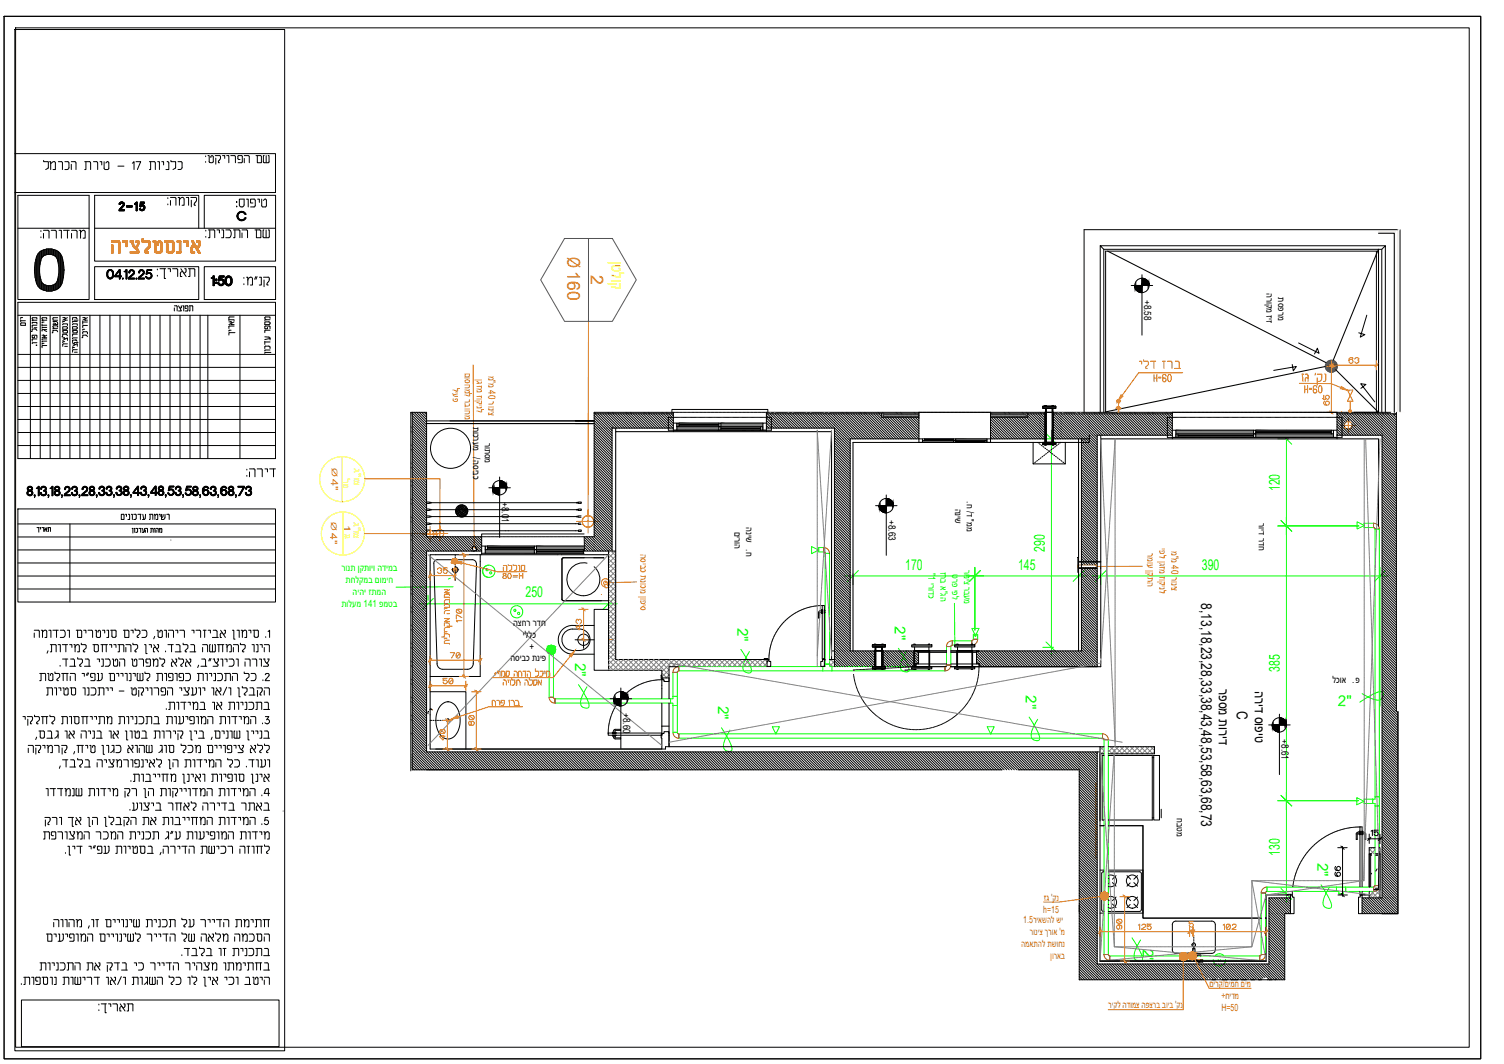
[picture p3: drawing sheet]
<svg xmlns="http://www.w3.org/2000/svg" width="420mm" height="297mm" viewBox="0 0 420 297" stroke-linecap="round" stroke-linejoin="round" font-family="sans-serif">
<defs><g id="words">
<text font-size="30.9" fill="#dd6e00" x="-5.3" y="87.8">0</text>
<text font-size="5.7" x="65.3" y="62.8">C</text>
<text font-size="5.3" x="10.6" y="67.7">nvsurv:</text>
<g font-size="4.9" fill="#dd6e00">
<text x="158.5" y="71.7" transform="rotate(90 158.5 71.7)">Ø 160</text>
<text x="165.1" y="76.8" transform="rotate(90 165.1 76.8)">2</text>
<text x="122.8" y="192.3">50</text>
</g>
<text font-size="4.9" fill="#ff0" x="170.8" y="72.8" transform="rotate(90 170.8 72.8)">קרת\5</text>
<g font-size="4.9">
<text x="48" y="88.2">„–…”</text>
<text x="25.8" y="95.6" transform="rotate(-90 25.8 95.6)">‹‰ ƒ</text>
<text x="76.9" y="99.8" transform="rotate(-90 76.9 99.8)">…‹ƒ’ ”‘</text>
<text x="33.2" y="146.4">‰ …‹ƒ’ ‰</text>
</g>
<g font-size="4.4">
<text x="8.5" y="92.1" transform="rotate(-90 8.5 92.1)">†‰</text>
<text x="9.5" y="149.9">‰</text>
<text x="375.7" y="245.9" transform="rotate(-90 375.7 245.9)">66</text>
</g>
<g font-size="4.4" fill="#dd6e00">
<text x="376.1" y="102.7">63</text>
<text x="121.4" y="161.2">35</text>
<text x="139.7" y="162.6">H=08</text>
<text x="130.2" y="175" transform="rotate(-90 130.2 175)">170</text>
<text x="163.7" y="177.1" transform="rotate(-90 163.7 177.1)">43</text>
<text x="124.9" y="184.9">70</text>
<text x="133.7" y="203.6" transform="rotate(-90 133.7 203.6)">80</text>
<text x="125.6" y="207.8" transform="rotate(-90 125.6 207.8)">40</text>
<text x="317.1" y="260.7">125</text>
<text x="340.8" y="260.7">102</text>
</g>
<g font-size="4.2" fill="#0f0">
<text x="357.6" y="137.1" transform="rotate(-90 357.6 137.1)">120</text>
<text x="291.9" y="154.1" transform="rotate(-90 291.9 154.1)">290</text>
<text x="252.9" y="159">170</text>
<text x="284.4" y="159">145</text>
<text x="335.8" y="159">390</text>
<text x="146.8" y="166.8">250</text>
<text x="206" y="175.2" transform="rotate(91 206 175.2)">2&quot;</text>
<text x="250" y="177.3" transform="rotate(90 250 177.3)">&quot;</text>
<text x="250" y="174.9" transform="rotate(91 250 174.9)">2</text>
<text x="160.7" y="185" transform="rotate(91 160.7 185)">2&quot;</text>
<text x="357.5" y="187.6" transform="rotate(-90 357.5 187.6)">385</text>
<text x="200.6" y="197.1" transform="rotate(91 200.6 197.1)">2</text>
<text x="286.5" y="194.1" transform="rotate(91 286.5 194.1)">2&quot;</text>
<text x="373.8" y="197" transform="rotate(1 373.8 197)">2</text>
<text x="376.2" y="197">&quot;</text>
<text x="200.6" y="199.5" transform="rotate(90 200.6 199.5)">&quot;</text>
<text x="357.5" y="239" transform="rotate(-90 357.5 239)">130</text>
<text x="368.1" y="243.3" transform="rotate(90 368.1 243.3)">&quot;</text>
<text x="368.1" y="240.9" transform="rotate(91 368.1 240.9)">2</text>
<text x="319.3" y="264.9" transform="rotate(91 319.3 264.9)">2&quot;</text>
</g>
<g font-size="4.2">
<text x="335.5" y="168.5" transform="rotate(90 335.5 168.5)">8,13,18,23,28,33,38,43,48,53,58,63,68,73</text>
<text x="340.5" y="192.3" transform="rotate(90 340.5 192.3)">1פו</text>
<text x="350.5" y="194.9" transform="rotate(90 350.5 194.9)">1יד ו\פיר</text>
<text x="340.5" y="202.9" transform="rotate(90 340.5 202.9)">\1יד</text>
<text x="345.5" y="198.4" transform="rotate(90 345.5 198.4)">C</text>
</g>
<g font-size="2.8">
<text x="319.6" y="83.7" transform="rotate(90 319.6 83.7)">+8.58</text>
<text x="353.8" y="83.2" transform="rotate(90 353.8 83.2)">1\5</text>
<text x="353.8" y="88.1" transform="rotate(90 353.8 88.1)">זיז</text>
<text x="357.1" y="84.5" transform="rotate(90 357.1 84.5)">ופ1</text>
<text x="132.2" y="120.5" transform="rotate(90 132.2 120.5)">\71ת</text>
<text x="135.4" y="123.5" transform="rotate(90 135.4 123.5)">1\ ו</text>
<text x="132.2" y="127.6" transform="rotate(90 132.2 127.6)">/ ויי7</text>
<text x="140.2" y="140.2" transform="rotate(90 140.2 140.2)">+8.01</text>
<text x="266.8" y="143.3" transform="rotate(90 266.8 143.3)">4יה</text>
<text x="270.1" y="139.9" transform="rotate(90 270.1 139.9)">.ח/ד ''</text>
<text x="205.2" y="148.4" transform="rotate(90 205.2 148.4)">הי1\</text>
<text x="208.4" y="148.6" transform="rotate(90 208.4 148.6)">4יה .ח</text>
<text x="248.2" y="145.1" transform="rotate(90 248.2 145.1)">+8.63</text>
<text x="351.7" y="146.1" transform="rotate(90 351.7 146.1)">1 י\ ד 1דח</text>
<text x="144.7" y="174.7">כח1</text>
<text x="146.1" y="178">יתת7</text>
<text x="148.9" y="174.7">1דח</text>
<text x="143.9" y="184.7">ויי7</text>
<text x="148" y="181.3">+</text>
<text x="150.1" y="184.7">4יפ</text>
<text x="372.2" y="190.6">ת7\ל .פ</text>
<text x="174.1" y="199.1" transform="rotate(90 174.1 199.1)">+8.60</text>
<text x="358" y="206.4" transform="rotate(90 358 206.4)">+8.61</text>
<text x="328.8" y="228.4" transform="rotate(90 328.8 228.4)">חיר</text>
</g>
<g font-size="2.8" fill="#dd6e00">
<text x="129.8" y="104" transform="rotate(90 129.8 104)">ה\וח ת 1י\ח</text>
<text x="133.2" y="105.9" transform="rotate(90 133.2 105.9)">קגז</text>
<text x="136.5" y="106.2" transform="rotate(90 136.5 106.2)">&quot;</text>
<text x="126.5" y="108.2" transform="rotate(90 126.5 108.2)">תיתפ</text>
<text x="133.2" y="110.2" transform="rotate(90 133.2 110.2)">ז\5י4ת</text>
<text x="136.5" y="109" transform="rotate(90 136.5 109)">40</text>
<text x="136.5" y="112.1" transform="rotate(90 136.5 112.1)">1\4יכ</text>
<text x="178.9" y="155.9" transform="rotate(90 178.9 155.9)">ויי7</text>
<text x="320.6" y="154.4" transform="rotate(90 320.6 154.4)">1 \ת ק5</text>
<text x="323.9" y="153.1" transform="rotate(90 323.9 153.1)">יפת קגז</text>
<text x="327.2" y="155.1" transform="rotate(90 327.2 155.1)">&quot;</text>
<text x="323.9" y="160.8" transform="rotate(90 323.9 160.8)">ז</text>
<text x="323.9" y="161.6" transform="rotate(90 323.9 161.6)">\5י4ת</text>
<text x="327.2" y="157.9" transform="rotate(90 327.2 157.9)">40</text>
<text x="327.2" y="161" transform="rotate(90 327.2 161)">1\4יכ</text>
<text x="178.9" y="162" transform="rotate(90 178.9 162)">4\7</text>
<text x="178.9" y="166.9" transform="rotate(90 178.9 166.9)">\ק פיו</text>
<text x="291.6" y="251.4">זג '54</text>
<text x="285.9" y="257.6">1.51ילה ת הי</text>
<text x="291.5" y="254.8">h=15</text>
<text x="287.7" y="261">1 י4\ כ א1\ל '</text>
<text x="287.6" y="264.3">ל</text>
<text x="291.1" y="264.3">ת ה\ח4</text>
<text x="293.9" y="267.6">\ק 1לי</text>
<text x="337.9" y="275.6">הי15/הי ח הי</text>
<text x="309.6" y="281.3">1י5ת ד\ כ פכ1י י י\ י '54</text>
<text x="341.2" y="278.9">+חיד</text>
<text x="341.2" y="282.2">H=50</text>
</g>
<g font-size="2.8" fill="#0f0">
<text x="95.4" y="159.4">1\4</text>
<text x="99.9" y="159.4">ק5</text>
<text x="104.2" y="159.4">\י\</text>
<text x="106.8" y="159.4">די י</text>
<text x="259.4" y="160" transform="rotate(90 259.4 160)">&quot;1 י1\ד7</text>
<text x="262.7" y="159.8" transform="rotate(90 262.7 159.8)">ז1י ל&quot;ג</text>
<text x="266" y="160.3" transform="rotate(90 266 160.3)">ר</text>
<text x="266" y="161.6" transform="rotate(90 266 161.6)">1פ יפת</text>
<text x="269.4" y="159" transform="rotate(90 269.4 159)">1\4</text>
<text x="269.4" y="161.5" transform="rotate(90 269.4 161.5)">יכ 1ית</text>
<text x="98" y="162.7">חת5 י ה\ יח</text>
<text x="99.9" y="166">י י ז</text>
<text x="96.8" y="169.4">\תת</text>
<text x="101.6" y="169.4">141 פ רי</text>
</g>
<g font-size="2.7" fill="#dd6e00">
<text x="92.5" y="130.3" transform="rotate(90 92.5 130.3)">⌀4&quot;</text>
<text x="92.4" y="145.6" transform="rotate(90 92.4 145.6)">⌀4&quot;</text>
</g>
<g font-size="2.7" fill="#ff0">
<text x="99" y="130.7" transform="rotate(90 99 130.7)">ג&quot; כ</text>
<text x="95.9" y="133.4" transform="rotate(90 95.9 133.4)">'1</text>
</g>
<text font-size="2.6" fill="#dd6e00" x="96.1" y="146.6" transform="rotate(90 96.1 146.6)">1גג</text>
<text font-size="2.6" fill="#ff0" x="98.8" y="145.6" transform="rotate(90 98.8 145.6)">ג&quot; כ</text>
</g></defs>
<!-- layer: HATCH -->
<path d="M47.7 150.9h.1M79.1 226.6h.1" fill="none" stroke="#989898" stroke-width=".28"/>
<!-- layer: 0 -->
<g fill="none" stroke="#000" stroke-width=".28">
<path d="M4.1 8.2h75.4v285.2h-75.4zM4.1 42.9h72.9v10.8h-72.9M12.2 44.8v.3h1.3l-.1 1.9M13.4 47l-.6 .3M13.8 45.1h.4v2.2M14.2 45.7l.6-.6 .6 .2 .1 2h-.7M16.3 45.1h.8l.3 .2v2M18.1 45.1l1 .1 .1 .3M18.1 47.3h.7M19.3 45.5l-.1 1.5-.4 .3M19.9 45.1h1l.3 .2v2M19.9 45.9v1.4"/>
<path d="M23.7 45.1h1.3M24 45.1v2.2h-.3M25 45.1l.3 .4v1.8M26.1 45.1l1 .1 .2 .3M27.3 45.5v1.8M27.9 45.1h.5v.9M29.1 45.1v1.8l.3 .4M29.4 47.3h.7M29.6 45.5l.3-.4 .5 .2v1.6l-.3 .4M32.9 46.4h1.7M37 45.6l.4-.5v2.2M38 45.1h1.3l-.9 2.2"/>
<path d="M41.7 45.1h1.3l.3 .2 .1 2M42.1 45.1v2.2h-.4M44 45.1h.5v2.2M45.2 45.1h.5v.9M46.7 45.1l.3 .1 .2 .3v1.8h-.8M46.9 55.2v.2M46.9 56.9v.3M47.6 55.1l1.5 .1v2.1M47.6 56v1.3M47.8 44.8v.3h1.3l-.1 1.7-.7 .5M49.7 45.1h.8l.3 .2 .1 1.5M49.8 55.1h.3v2.2"/>
<path d="M50.1 56a.68 .68 0 0 1 .5-.9 .68 .68 0 0 1 .8 .5v1.7h-.5M50.9 46.8l-.3 .4-.9 .1M52 55.1h.7v2.2M53.3 55.1h1.3M53.4 55.9v1.8M54.6 55.1a.72 .72 0 0 1 .1 1.2M54.7 56.3l-.4 .7v.3h.3M57.4 43.5v.2M57.4 45.1v.2M58.1 43.4h.3v1.7M58.9 44l.2-.5 .4 .1v1.7l-.9 .1-.2-.3M60.1 43.4h1.2a.65 .65 0 0 1 .1 1.1"/>
<path d="M60.3 44.1v1.7M61 45.3l.3 .1M61.4 44.6l-.4 .7M62.2 43.4h.6v.8M63.3 43.4h.6v2M64.5 43.4l1.1 .1 .1 .2M65.8 43.7v1.7M66.4 44.2l.2 .3h.5M66.5 43.7v.5M66.5 45.4h.9M66.9 57.2v-1.6h1.3v1.6M67.4 43.4l.3 .3v1.5l-.3 .2"/>
<path d="M67.4 43.4h-.8l-.2 .3M68.2 43.4l1.3 .1 .1 1.9M68.2 44.2v1.2M68.9 55.6h.4v2.2M70.7 56.7h-.7v-1.1l1.2 .2 .1 1.6M71.5 43.4l1.5 .1v1.9h-1.1v-2M72 55.6h.5v.9M73.1 55.6l.1 2 .9 .2 .3-.4v-1.6l-.5-.2-.3 .4M73.8 43.4h-.2v1.9l1.3 .1M74.4 43.4v2M74.9 43.4h.3v1.8l-.3 .2M26.4 74.5h29.1v9.1h-29.1z"/>
<path d="M26.4 63.7h50.6M44.7 75h1.6M45.9 75v2.7h.4M46.9 75h.7v.9M48.2 75h1.1l.3 .2v2M50.4 76.4v.8h.4M50.5 75l1.5 2.2M51.1 75.8l-.5 .1-.2 .5M51.6 75h.4v.7M52 75.7l-.2 .4-.5 .1M52.6 75l1.7 .1 .1 2.1M53 75v2.2h-.4"/>
<path d="M55.5 63.7v-9.2h-29.1v18.4h50.6v-18.4h-19.9v9.2M57.1 74.5h19.9v9.1h-19.9zM57.5 64.3v.2M57.5 66v.2M58.2 64.2h1.7l.1 2.2M58.6 64.2v2.2h-.4M60.6 64.2h.7v.8M61.9 64.2h.6v2.2h-.6M63.1 64.2h.9M64.4 64.4a1.38 1.38 0 0 1-.4 2h-.9M65.6 64.2v2.2h-.4M67 64.5v1.9"/>
<path d="M67.6 65v1.4M68.1 77.5v.2M68.1 79.2v.3M68.9 77.4h.3v2.2M69.2 64.5v1.9M70.5 77.8a.68 .68 0 0 0-.8-.4 .68 .68 0 0 0-.5 .8M70.5 77.8v1.8h-.5M71.2 64.2l1.6 .1 .1 2.1h-1.3v-2.2M71.5 77.2l-.4 .8M71.8 77.2l-.3 .8M72.5 77.4h.5v2.2h-.6M73.6 77.4h1.3"/>
<path d="M73.7 64.2h-.2v2l.3 .2h1.2l.2-.3v-1.9h-.2M73.8 78.2v1.8M74.3 64.2v2.2M74.9 77.4a1.04 1.04 0 0 1-.3 1.7v.5h.4M5 88h72M5 84.4h72v43.6h-72zM5 98.9h72M8.5 88v40M11.2 88v40M14 88v40M16.8 88v40M19.5 88v40"/>
<path d="M22.3 88v40M25.1 88v40M27.9 88v40M30.7 88v40M33.5 88v40M36.3 88v40M39.1 88v40M41.9 88v40M44.7 88v40M47.5 88v40M50.3 88v40M53.1 88v40"/>
<path d="M55.9 88v40M58.1 88v40M63.9 89.3h1.5v.2M63.9 88.7v.8M63.9 91.2v.5M63.9 89.9h.5M64.4 89.8l.4 .3M64.5 90.5l.9 .1M64.6 92.2h-.7v.3M65.4 91h-1.2l-.3 .2M65.4 88.5h-1.2l-.3 .2M65.4 89.9l-1.5 .7"/>
<path d="M65.6 92.9h-1.7v.6M67 88v40M5 102.6h72M5 106.2h72M5 109.8h72M5 113.5h72M5 117.1h72M5 124.4h72M5 120.7h72M8.3 135.7a.67 .67 0 0 0-.7 .5 .67 .67 0 0 0 .3 .8 .74 .74 0 0 0-.4 .8 .74 .74 0 0 0 .8 .6M8.3 137a.58 .58 0 0 1-.6-.6 .58 .58 0 0 1 .6-.6 .6 .6 0 0 0-.6 .5 .6 .6 0 0 0 .3 .7 .71 .71 0 0 0-.4 .8 .71 .71 0 0 0 .7 .6M8.3 137a.67 .67 0 0 0-.7 .6 .67 .67 0 0 0 .7 .7"/>
<path d="M8.3 137a.6 .6 0 0 0-.6 .6 .6 .6 0 0 0 .6 .6 .58 .58 0 0 1-.6-.5 .58 .58 0 0 1 .6-.6 .54 .54 0 0 0-.6 .5 .54 .54 0 0 0 .6 .6 .5 .5 0 0 1-.5-.5 .5 .5 0 0 1 .5-.5M8.3 136.9a.5 .5 0 0 1-.5-.5 .5 .5 0 0 1 .5-.5 .52 .52 0 0 0-.6 .5 .52 .52 0 0 0 .6 .5M8.3 136a.43 .43 0 0 0-.5 .4 .43 .43 0 0 0 .5 .4l-.4-.4 .4-.4M8.3 135.8l.1-.1a.66 .66 0 0 1 .7 .5 .66 .66 0 0 1-.3 .8 .76 .76 0 0 1 .3 .9 .76 .76 0 0 1-.8 .5M8.3 137a.63 .63 0 0 1 .7 .5 .63 .63 0 0 1-.6 .7M8.3 137.2h.1a.48 .48 0 0 1 .5 .4 .48 .48 0 0 1-.5 .5M8.3 136h.1a.43 .43 0 0 1 .5 .4 .43 .43 0 0 1-.5 .4M8.3 136l.3 .1 .2 .3-.4 .4M8.3 135.8h.1M8.3 138.2h.1M8.3 137.1h.1M8.3 138.1h.1"/>
<path d="M8.3 137h.1M8.3 135.9h.1M8.3 136.8h.1M8.4 135.8a.61 .61 0 0 1 .6 .5 .61 .61 0 0 1-.3 .7 .72 .72 0 0 1 .4 .9 .72 .72 0 0 1-.8 .5M8.4 137a.66 .66 0 0 1 .7 .7 .66 .66 0 0 1-.8 .6M8.4 137.1a.56 .56 0 0 1 .6 .5 .56 .56 0 0 1-.6 .6M8.4 137.1a.52 .52 0 0 1 .6 .5 .52 .52 0 0 1-.6 .6M8.4 135.9a.56 .56 0 0 1 .6 .5 .56 .56 0 0 1-.6 .6M8.4 135.9a.52 .52 0 0 1 .6 .5 .52 .52 0 0 1-.6 .5M8.4 135.9a.48 .48 0 0 1 .5 .6 .48 .48 0 0 1-.6 .4M9.5 138.1h.3v.3h-.3zM9.6 138.2l.2 .2z"/>
<path d="M9.6 138.3h.1M9.8 138.4l-.2 .5zM10.7 135.8l-.6 .5M10.7 135.8h.2v2.6h-.2v-2l-.5-.1M10.7 135.8l-.5 .5h.5v2.1h.2v-2.6h-.2M10.7 136.2l.1-.3v2.4M10.8 135.8l-.3 .5M10.8 135.9l.1 2.4-.1-2h-.3M11.3 137.6h.3M11.3 137.6h.2M11.4 137.6l.2 .5 .7 .2M11.4 136.5h.2"/>
<path d="M11.4 137.6h.1M11.5 137.6l.3 .4 .5 .1M11.6 136.5a.52 .52 0 0 1 .5-.6 .52 .52 0 0 1 .5 .4 .52 .52 0 0 1-.4 .6M11.6 136.5a.49 .49 0 0 1 .5-.6 .49 .49 0 0 1 .5 .5 .49 .49 0 0 1-.4 .5l.1 .2a.52 .52 0 0 1 .5 .5 .52 .52 0 0 1-.6 .5M12.1 135.7l-.5 .3-.3 .5M12.1 135.8h.2M12.1 135.8l-.5 .2-.2 .5M12.2 135.7a.7 .7 0 0 1 .7 .5 .7 .7 0 0 1-.2 .8 .86 .86 0 0 1-.2 1.4 .86 .86 0 0 1-1.2-.8M12.2 135.8a.66 .66 0 0 1 .7 .4 .66 .66 0 0 1-.2 .8 .82 .82 0 0 1-.2 1.4 .82 .82 0 0 1-1.2-.8M12.2 137a.56 .56 0 0 1 .6 .6 .56 .56 0 0 1-.6 .6M12.2 135.9a.52 .52 0 0 1 .6 .6 .52 .52 0 0 1-.6 .5M12.2 137a.64 .64 0 0 1 .5 .7 .64 .64 0 0 1-.7 .6 .64 .64 0 0 1-.5-.7h-.1"/>
<path d="M12.2 135.9a.56 .56 0 0 1 .6 .4 .56 .56 0 0 1-.3 .7M12.3 137h.1M12.3 135.9l-.5 .1-.2 .5a.65 .65 0 0 1 .9-.6 .65 .65 0 0 1 .1 1.1 .71 .71 0 0 1 .3 .8 .71 .71 0 0 1-.7 .5M12.5 137a.67 .67 0 0 1 .4 .7 .67 .67 0 0 1-.7 .6M13.4 138.1h.3v.3h-.3zM13.4 138.2l.2 .2zM13.5 138.3h.1M13.7 138.4l-.2 .5zM14 136.3l.8-.5v2.6h-.3v-2l-.5-.1M14.5 136.2l.1-.3 .1 2.4M14.6 135.8l-.6 .5M14.6 135.8h.2v2.6h-.2v-2.1h-.5"/>
<path d="M14.6 136.2l-.1 .1M14.6 135.8l-.3 .5M14.6 135.9l.1 2.4-.1-2h-.2M15.9 135.7a.67 .67 0 0 0-.7 .5 .67 .67 0 0 0 .3 .8 .74 .74 0 0 0-.3 .8 .74 .74 0 0 0 .7 .6M15.9 137a.58 .58 0 0 1-.6-.6 .58 .58 0 0 1 .6-.6 .6 .6 0 0 0-.6 .5 .6 .6 0 0 0 .3 .7 .71 .71 0 0 0-.4 .8 .71 .71 0 0 0 .7 .6M15.9 137a.67 .67 0 0 0-.7 .6 .67 .67 0 0 0 .7 .7M15.9 137a.6 .6 0 0 0-.6 .6 .6 .6 0 0 0 .6 .6 .58 .58 0 0 1-.6-.5 .58 .58 0 0 1 .6-.6 .54 .54 0 0 0-.5 .5 .54 .54 0 0 0 .5 .6 .5 .5 0 0 1-.5-.5 .5 .5 0 0 1 .5-.5M15.9 136.9a.5 .5 0 0 1-.5-.5 .5 .5 0 0 1 .5-.5 .52 .52 0 0 0-.5 .5 .52 .52 0 0 0 .5 .5M15.9 136a.43 .43 0 0 0-.4 .4 .43 .43 0 0 0 .4 .4l-.4-.4 .4-.4M15.9 135.8l.2-.1a.66 .66 0 0 1 .6 .5 .66 .66 0 0 1-.3 .8 .76 .76 0 0 1 .4 .9 .76 .76 0 0 1-.9 .5M15.9 137a.63 .63 0 0 1 .7 .5 .63 .63 0 0 1-.5 .7M15.9 137.2h.2a.48 .48 0 0 1 .4 .4 .48 .48 0 0 1-.4 .5"/>
<path d="M15.9 136h.2a.43 .43 0 0 1 .4 .4 .43 .43 0 0 1-.4 .4M15.9 136l.4 .1 .1 .3-.3 .4M15.9 135.8h.2M15.9 138.2h.2M15.9 137.1h.2M15.9 138.1h.2M15.9 137h.2M15.9 135.9h.2M15.9 136.8h.2M16.1 135.8a.61 .61 0 0 1 .5 .5 .61 .61 0 0 1-.3 .7 .72 .72 0 0 1 .4 .9 .72 .72 0 0 1-.8 .5M16.1 137a.66 .66 0 0 1 .6 .7 .66 .66 0 0 1-.8 .6M16.1 137.1a.56 .56 0 0 1 .5 .5 .56 .56 0 0 1-.5 .6"/>
<path d="M16.1 137.1a.52 .52 0 0 1 .5 .5 .52 .52 0 0 1-.5 .6M16.1 135.9a.56 .56 0 0 1 .5 .5 .56 .56 0 0 1-.5 .6M16.1 135.9a.52 .52 0 0 1 .5 .5 .52 .52 0 0 1-.5 .5M16.1 135.9a.48 .48 0 0 1 .4 .6 .48 .48 0 0 1-.6 .4M17.2 138.1h.2v.3h-.2zM17.2 138.2l.2 .2zM17.3 138.3h.1M17.4 138.4l-.2 .5zM18 136.6a.79 .79 0 0 1 1.1-.8 .79 .79 0 0 1 .3 1.3M18 136.6l.3 .1-.2-.1M18.1 138.2l.2-.3-.2 .4h1.4M18.1 136.6h.1"/>
<path d="M18.1 136.6a.67 .67 0 0 1 1-.7 .67 .67 0 0 1 .2 1.1l-1.1 .8M18.2 138.2h1.4v.2h-1.6M18.2 136.6h-.1M18.2 137.8l-.2 .5M18.2 137.8l-.2 .5h1.6l-1.5-.1M18.2 136.6a.56 .56 0 0 1 .8-.6 .56 .56 0 0 1 .2 1M18.3 136.6a.52 .52 0 0 1 .7-.5 .52 .52 0 0 1 .2 .8M18.3 137.9l-.1 .3M18.4 138l-.2 .1h1.5v.3h-1.8M19.2 136.9l-1 .9-.3 .6M19.2 137l-1 .8M19.3 137.1a.73 .73 0 0 0-.2-1.2 .73 .73 0 0 0-1 .7 .75 .75 0 0 1 1-.7 .75 .75 0 0 1 .2 1.2"/>
<path d="M19.3 137.1l-1 .8M19.3 137.1l-.9 .8M19.4 137.1l-1 .9M20 137.6v-.1l.2 .1M20 137.6l.3 .4 .4 .2M20.1 137.6l.2 .5 .4 .1M20.1 136.5l.2 .1a.55 .55 0 0 1 .4-.7 .55 .55 0 0 1 .7 .5 .55 .55 0 0 1-.5 .6 .55 .55 0 0 1 .6 .6 .55 .55 0 0 1-.6 .5M20.1 136.5a.65 .65 0 0 1 .9-.6 .65 .65 0 0 1 .2 1.1 .77 .77 0 0 1 0 1.3 .77 .77 0 0 1-1.2-.7M20.2 137.6h-.2M20.2 137.6l.3 .4 .4 .1M20.7 138.2h.2M20.9 135.7a.7 .7 0 0 1 .7 .5 .7 .7 0 0 1-.2 .8 .86 .86 0 0 1-.3 1.4 .86 .86 0 0 1-1.2-.8"/>
<path d="M20.9 135.8a.66 .66 0 0 1 .6 .4 .66 .66 0 0 1-.2 .8 .82 .82 0 0 1-.2 1.3 .82 .82 0 0 1-1.1-.7M20.9 135.8l-.7 .2-.2 .5 .3 .1a.49 .49 0 0 1 .3-.7 .49 .49 0 0 1 .6 .4 .49 .49 0 0 1-.4 .6l.1 .2a.52 .52 0 0 1 .5 .5 .52 .52 0 0 1-.5 .5M20.9 135.9a.52 .52 0 0 1 .5 .6 .52 .52 0 0 1-.5 .5 .6 .6 0 0 1 .6 .6 .6 .6 0 0 1-.6 .6M20.9 135.9a.55 .55 0 0 1 .6 .4 .55 .55 0 0 1-.3 .7 .67 .67 0 0 1 .4 .7 .67 .67 0 0 1-.7 .5M20.9 135.9l-.4 .1-.4 .5M22.1 138.2l.2 .1zM22.2 138.3h.1M22.3 138.4h-.2v-.3h.2v.3M22.3 138.4l-.2 .5zM22.9 136.5a.8 .8 0 0 1 1.1-.7 .8 .8 0 0 1 .3 1.3l-1.2 1M22.9 136.6h.3M23 136.5a.75 .75 0 0 1 1-.7 .75 .75 0 0 1 .2 1.3l-1 .8"/>
<path d="M23 138.2h1.4M23 136.6h.2M23 136.5a.71 .71 0 0 1 1-.6 .71 .71 0 0 1 .2 1.1M23.1 137.7l-.3 .7 .3-.6M23.1 138.2h1.4v.1h-1.6M23.1 137.8l-.2 .5h1.6l-1.5-.1M23.2 136.5a.56 .56 0 0 1 .7-.5 .56 .56 0 0 1 .2 .9l-1 .9M23.2 138.1h1.4v.3h-1.7M23.2 137.8l-.2 .4M23.2 137.9l-.2 .3M23.2 136.5a.52 .52 0 0 1 .7-.4 .52 .52 0 0 1 .2 .8M23.2 137.9l-.1 .2"/>
<path d="M24.2 137l-1 .8M24.2 137a.65 .65 0 0 0-.2-1.1 .65 .65 0 0 0-.9 .7 .6 .6 0 0 1 .8-.6 .6 .6 0 0 1 .2 1l-1 .8M25.6 135.7a.67 .67 0 0 0-.6 .5 .67 .67 0 0 0 .3 .8 .74 .74 0 0 0-.4 .8 .74 .74 0 0 0 .7 .6M25.6 135.8a.6 .6 0 0 0-.6 .5 .6 .6 0 0 0 .4 .7 .7 .7 0 0 0-.5 .8 .7 .7 0 0 0 .7 .5M25.6 137a.67 .67 0 0 0-.5 1 .67 .67 0 0 0 1.2 0 .67 .67 0 0 0-.5-1M25.6 137a.6 .6 0 0 0-.6 .6 .6 .6 0 0 0 .6 .6M25.6 137.1a.56 .56 0 0 0-.6 .5 .56 .56 0 0 0 .6 .6M25.6 138.1a.47 .47 0 0 1-.3-.7 .47 .47 0 0 1 .8 0 .47 .47 0 0 1-.3 .7M25.6 135.8a.56 .56 0 0 0-.6 .6 .56 .56 0 0 0 .6 .6M25.6 135.9a.52 .52 0 0 0-.5 .5 .52 .52 0 0 0 .5 .5M25.6 135.9a.48 .48 0 0 0-.5 .5 .48 .48 0 0 0 .5 .5M25.6 136a.43 .43 0 0 0-.4 .4 .43 .43 0 0 0 .4 .4"/>
<path d="M25.6 136l-.4 .4 .4 .4M25.6 135.9a.52 .52 0 0 1 .7 .5 .52 .52 0 0 1-.7 .5M25.6 136a.44 .44 0 0 1 .6 .4 .44 .44 0 0 1-.6 .4M25.6 135.7h.2M25.6 138.3h.2M25.6 135.8h.2M25.6 137h.2M25.6 138.2h.2M25.6 136.9h.2M25.6 136h.2M25.8 135.7a.66 .66 0 0 1 .6 .5 .66 .66 0 0 1-.3 .8 .75 .75 0 0 1 .4 .8 .75 .75 0 0 1-.7 .6M25.8 135.8a.6 .6 0 0 1 .6 .5 .6 .6 0 0 1-.4 .7 .71 .71 0 0 1 .5 .7 .71 .71 0 0 1-.7 .6"/>
<path d="M25.8 137a.6 .6 0 0 1 .6 .6 .6 .6 0 0 1-.6 .6M25.8 137.1a.56 .56 0 0 1 .5 .5 .56 .56 0 0 1-.5 .6M25.8 135.8a.56 .56 0 0 1 .5 .6 .56 .56 0 0 1-.5 .6M26.9 138.2l.2 .1zM27 138.8l.1-.4h-.2v-.3h.2l-.1 .7M27 138.3h.1M27.6 137.5l.2 .1a.57 .57 0 0 0 .7 .5M27.6 137.5v.1M27.6 137.6l.3 .5 .6 .2M27.7 137.5l.2 .5 .5 .2M27.7 137.6l.2 .5 .5 .1M27.7 136.4h.2"/>
<path d="M27.7 136.4a.66 .66 0 0 1 1-.5 .66 .66 0 0 1 .2 1.1 .71 .71 0 0 1 .3 .8 .71 .71 0 0 1-.7 .5M28.4 135.7l-.5 .2-.3 .5M28.4 136l-.4 .2-.1 .4-.2-.2M28.4 136l-.5 .4M28.4 135.9l-.6 .5M28.4 135.9l-.5 .3-.1 .2M28.4 138.2h.2M28.4 135.9h.2M28.4 136h.1M28.5 135.7a.71 .71 0 0 1 .7 .5 .71 .71 0 0 1-.2 .8M28.5 136a.43 .43 0 0 1 .5 .4 .43 .43 0 0 1-.5 .5M28.5 138.1a.52 .52 0 0 0 .5-.5 .52 .52 0 0 0-.5-.5 .54 .54 0 0 1 .6 .5 .54 .54 0 0 1-.6 .5"/>
<path d="M28.5 135.8a.66 .66 0 0 1 .7 .4 .66 .66 0 0 1-.3 .7 .75 .75 0 0 1 .3 .9 .75 .75 0 0 1-.7 .5M28.5 136.9l-.1 .2 .1-.2M28.5 135.7l-.6 .3-.2 .4M28.5 135.9a.52 .52 0 0 1 .6 .5 .52 .52 0 0 1-.6 .6M28.5 137a.6 .6 0 0 1 .6 .6 .6 .6 0 0 1-.6 .6M28.5 135.9a.56 .56 0 0 1 .6 .4 .56 .56 0 0 1-.3 .7 .67 .67 0 0 1 .4 .7 .67 .67 0 0 1-.7 .5M29 136.9a.85 .85 0 0 1-.3 1.5 .85 .85 0 0 1-1.1-.9h.2l.1 .3 .5 .3M29.6 137.6a.77 .77 0 0 0 1 .7M29.6 137.6v-.2l.3 .2M29.7 137.6l.2 .4 .7 .2M29.7 136.4h.2M29.8 137.6l.2 .4 .4 .2"/>
<path d="M29.8 137.6l.1 .5 .7 .2M29.8 136.4h.1M29.8 137.6l.1 .2 .5 .3M29.8 137.6h-.2M29.8 137.6a.57 .57 0 0 0 .8 .5M30.4 135.7l-.5 .2-.2 .5M30.4 136l-.4 .2v.4l-.3-.2M30.4 136l-.5 .4M30.4 138.1h.2M30.4 136h.2M30.4 135.8l-.4 .2-.2 .4M30.4 135.9l-.5 .2-.1 .3"/>
<path d="M30.4 135.8h.2M30.5 136.9l.1 .2zM30.6 135.7a.7 .7 0 0 1 .6 .5 .7 .7 0 0 1-.2 .7 .79 .79 0 0 1 .3 .9 .79 .79 0 0 1-.7 .6 .78 .78 0 0 0 .7-.6 .78 .78 0 0 0-.3-.9 .66 .66 0 0 0 .2-.7 .66 .66 0 0 0-.6-.4M30.6 136a.43 .43 0 0 1 .4 .4 .43 .43 0 0 1-.4 .5M30.6 135.9a.52 .52 0 0 1 .5 .5 .52 .52 0 0 1-.5 .6 .58 .58 0 0 1 .6 .5 .58 .58 0 0 1-.6 .6 .53 .53 0 0 0 .5-.5 .53 .53 0 0 0-.5-.5 .52 .52 0 0 1 .5 .5 .52 .52 0 0 1-.5 .5M30.6 138.2a.67 .67 0 0 0 .6-.5 .67 .67 0 0 0-.4-.8 .57 .57 0 0 0 .3-.6 .57 .57 0 0 0-.5-.5 .6 .6 0 0 1 .5 .5 .6 .6 0 0 1-.2 .6 .71 .71 0 0 1 .3 .8 .71 .71 0 0 1-.6 .6M30.6 135.7l-.7 .3-.2 .4M30.6 135.9l-.5 .1-.2 .4M31.8 138.1l.1 .2zM31.8 138.9l.2-.8h-.3v.3h.2l-.1 .5M31.8 138.3h.1M32.4 137.6l.3-.2 .2 .6 .5 .1"/>
<path d="M32.4 137.6a.75 .75 0 0 0 .8 .7M32.4 137.5l.8 .6M32.4 137.5l.3 .6 .5 .2M32.5 137.5l.1 .1M32.5 136.4h.2M32.6 136.4h.1M32.6 137.6l.2 .4 .4 .2M32.7 136.4a.56 .56 0 0 1 .5-.6 .56 .56 0 0 1 .6 .5 .56 .56 0 0 1-.4 .6 .62 .62 0 0 1 .6 .7 .62 .62 0 0 1-.8 .5M33.2 135.8l-.4 .2-.2 .4M33.2 135.9l-.5 .2-.1 .3M33.2 135.8h.2M33.2 138.3h.2"/>
<path d="M33.3 136.9l.1 .1zM33.3 135.7a.71 .71 0 0 1 .7 .5 .71 .71 0 0 1-.2 .7M33.3 136a.43 .43 0 0 1 .5 .4 .43 .43 0 0 1-.5 .4M33.3 138.1a.52 .52 0 0 0 .6-.5 .52 .52 0 0 0-.6-.6 .54 .54 0 0 1 .6 .6 .54 .54 0 0 1-.6 .5M33.3 135.7a.66 .66 0 0 1 .7 .5 .66 .66 0 0 1-.2 .7 .75 .75 0 0 1 .3 .9 .75 .75 0 0 1-.8 .5 .74 .74 0 0 0 .7-.6 .74 .74 0 0 0-.3-.8 .6 .6 0 0 0 .3-.6 .6 .6 0 0 0-.6-.5M33.3 135.9a.48 .48 0 0 1 .5 .5 .48 .48 0 0 1-.5 .5M33.4 135.7l-.7 .2-.2 .7h.2l.3-.6h.4M33.4 135.8l-.7 .1-.2 .5M33.4 135.9a.56 .56 0 0 1 .5 .4 .56 .56 0 0 1-.3 .6 .74 .74 0 0 1 0 1.3 .74 .74 0 0 1-1.1-.6M33.8 136.9a.87 .87 0 0 1-.2 1.5 .87 .87 0 0 1-1.2-.8M35.1 138.3a.71 .71 0 0 1-.7-.6 .71 .71 0 0 1 .5-.8 .63 .63 0 0 1-.1-.9 .63 .63 0 0 1 .9 0 .63 .63 0 0 1-.1 .9 .71 .71 0 0 1 .4 .8 .71 .71 0 0 1-.7 .6M35.1 136.9a.67 .67 0 0 0-.6 .7 .67 .67 0 0 0 .6 .7"/>
<path d="M35.1 137a.65 .65 0 0 0-.4 .9 .65 .65 0 0 0 1 .3 .65 .65 0 0 0 .1-1l-.5-.2M35.1 137a.56 .56 0 0 0-.5 .6 .56 .56 0 0 0 .5 .6M35.1 137.1a.52 .52 0 0 0-.5 .5 .52 .52 0 0 0 .5 .5M35.1 137.1a.5 .5 0 0 0-.3 .8 .5 .5 0 0 0 .9 0 .5 .5 0 0 0-.4-.8M35.1 135.8a.56 .56 0 0 0-.5 .6 .56 .56 0 0 0 .5 .5M35.1 135.9a.58 .58 0 0 0-.3 .7 .58 .58 0 0 0 .7 .3 .58 .58 0 0 0 .3-.8l-.5-.2M35.1 135.9a.48 .48 0 0 0-.4 .5 .48 .48 0 0 0 .4 .4M35.1 135.9a.43 .43 0 0 0-.4 .5 .43 .43 0 0 0 .4 .4M35.1 136.8a.4 .4 0 0 1-.2-.7 .4 .4 0 0 1 .7 0 .4 .4 0 0 1-.3 .7M35.2 135.8h.1M35.2 138.3h.1M35.2 137h.1"/>
<path d="M35.2 137.1h.1M35.2 138.1h.1M35.2 135.9h.1M35.2 136.8h.1M35.2 138.4a.76 .76 0 0 0 .8-.5 .76 .76 0 0 0-.3-1 .7 .7 0 0 0 0-1 .7 .7 0 0 0-1 0 .7 .7 0 0 0 .1 1 .74 .74 0 0 0-.4 .9 .74 .74 0 0 0 .7 .6M35.3 136.9a.67 .67 0 0 1 .7 .7 .67 .67 0 0 1-.7 .7M35.3 137a.56 .56 0 0 1 .6 .6 .56 .56 0 0 1-.6 .6M35.3 137.1a.52 .52 0 0 1 .6 .5 .52 .52 0 0 1-.6 .5M35.3 135.8a.56 .56 0 0 1 .6 .6 .56 .56 0 0 1-.6 .5M35.3 135.9a.48 .48 0 0 1 .5 .5 .48 .48 0 0 1-.5 .4M35.3 135.9a.43 .43 0 0 1 .5 .5 .43 .43 0 0 1-.5 .4M36.5 138.1l.2 .2z"/>
<path d="M36.5 138.9l.2-.8h-.3v.3h.3l-.2 .5M36.5 138.3h.1M38.5 135.7h.2v1.8h.4v.2h-.4v.7h-.2v-.7h-1.4zM38.5 135.8h.2v1.7h.3v.2h-.3v.6h-.2v-.6h-1.3zM38.5 135.8h.1v1.8h.4l-.4 .1v.6l-.1-.6h-1.3zM38.5 135.9v1.7h-1.2zM38.5 135.9v1.6h-1.1zM38.5 136v1.5h-1.1zM38.9 137.6h-1.6l1.2-1.7 .1 2.3M39.2 137.6a.82 .82 0 0 0 1 .8M39.2 137.6l.3-.2 .1 .4 .4 .3M39.3 137.6a.78 .78 0 0 0 .9 .7"/>
<path d="M39.3 137.6l.2-.1v.3l.5 .3M39.4 136.4h.1M39.5 136.4a.56 .56 0 0 1 .5-.6 .56 .56 0 0 1 .6 .5 .56 .56 0 0 1-.4 .6M40 135.8l-.4 .2-.2 .4M40 135.8l-.5 .3v.3M40 135.8h.2M40 138.1h.2M40.2 135.7a.7 .7 0 0 1 .6 .5 .7 .7 0 0 1-.1 .7 .79 .79 0 0 1 .2 .9 .79 .79 0 0 1-.7 .6M40.2 136a.43 .43 0 0 1 .4 .4 .43 .43 0 0 1-.4 .4M40.2 137a.55 .55 0 0 1 .5 .5 .55 .55 0 0 1-.5 .6 .52 .52 0 0 0 .5-.5 .52 .52 0 0 0-.5-.6M40.2 135.7a.66 .66 0 0 1 .6 .5 .66 .66 0 0 1-.2 .7 .75 .75 0 0 1 .3 .9 .75 .75 0 0 1-.7 .5M40.2 135.9a.48 .48 0 0 1 .5 .5 .48 .48 0 0 1-.5 .5"/>
<path d="M40.2 135.7l-.7 .2-.2 .5M40.2 136h-.4l-.2 .6-.3-.2M40.2 136.8v.2M40.2 135.8l-.7 .1-.2 .5M40.2 136.9v.1M40.2 135.8a.56 .56 0 0 1 .6 .5 .56 .56 0 0 1-.4 .6 .7 .7 0 0 1 .1 1.2 .7 .7 0 0 1-1.1-.6 .65 .65 0 0 0 .6 .7 .65 .65 0 0 0 .7-.5 .65 .65 0 0 0-.5-.8M40.2 135.8a.6 .6 0 0 1 .6 .4 .6 .6 0 0 1-.3 .7M40.5 136.9a.71 .71 0 0 1 .4 .8 .71 .71 0 0 1-.7 .5M41.3 138.1h.3l-.2 .7 .2-.5h-.3zM41.4 138.1l.2 .2zM41.4 138.2h.1M43.4 135.7h.2v1.8h.4v.2h-.4v.6h-.2v-.6h-1.3z"/>
<path d="M43.4 135.7h.2v1.8h.3v.2h-.3v.6h-.2v-.6h-1.3zM43.4 135.8h.1v1.7h.4l-.4 .1v.6v-.6h-1.4zM43.4 135.9l.1 1.6h-1.3zM43.4 136v1.5h-1.1zM43.8 137.6h-1.6l1.2-1.7 .1 2.3M44.5 136.9a.69 .69 0 0 1 0-1 .69 .69 0 0 1 1 0 .69 .69 0 0 1-.1 1M44.5 136.9a.78 .78 0 0 0-.1 1.2 .78 .78 0 0 0 1.2 0 .78 .78 0 0 0-.2-1.2M44.9 135.7a.61 .61 0 0 0-.6 .5 .61 .61 0 0 0 .3 .7 .73 .73 0 0 0-.2 1.1 .73 .73 0 0 0 1.1 0 .73 .73 0 0 0-.2-1.1M44.9 136.9a.67 .67 0 0 0-.7 .7 .67 .67 0 0 0 .7 .6M44.9 138.2a.63 .63 0 0 1-.5-1 .63 .63 0 0 1 1.1 0 .63 .63 0 0 1-.4 1M44.9 137a.56 .56 0 0 0-.4 .9 .56 .56 0 0 0 .9 0 .56 .56 0 0 0-.3-.9M44.9 137.1a.52 .52 0 0 0-.5 .5 .52 .52 0 0 0 .5 .5"/>
<path d="M44.9 138.1a.48 .48 0 0 1-.3-.8 .48 .48 0 0 1 .8 0 .48 .48 0 0 1-.3 .8M44.9 135.8a.56 .56 0 0 0-.6 .6 .56 .56 0 0 0 .6 .5M44.9 136.9a.51 .51 0 0 1-.4-.8 .51 .51 0 0 1 .9 0 .51 .51 0 0 1-.3 .8M44.9 135.8h.2M44.9 137h.2M44.9 138.2h.2M44.9 136.9h.2M44.9 138.1h.2M45.1 135.7a.6 .6 0 0 1 .5 .5 .6 .6 0 0 1-.3 .7M45.1 136.9a.67 .67 0 0 1 .6 .7 .67 .67 0 0 1-.6 .6M45.1 137.1a.52 .52 0 0 1 .5 .5 .52 .52 0 0 1-.5 .5M45.1 135.8a.56 .56 0 0 1 .5 .6 .56 .56 0 0 1-.5 .5"/>
<path d="M45.1 135.9a.48 .48 0 0 1 .4 .5 .48 .48 0 0 1-.4 .4M45.1 135.9a.43 .43 0 0 1 .4 .5 .43 .43 0 0 1-.4 .4M45.1 135.9a.49 .49 0 0 0-.7 .5 .49 .49 0 0 0 .7 .4M46.2 138.1h.2l-.2 .7 .2-.5h-.2zM46.2 138.1l.2 .2zM46.2 138.2h.1M46.9 137.6h.3M47.2 137a.71 .71 0 0 1 1.1 0 .71 .71 0 0 1-.2 1 .71 .71 0 0 1-1-.4M47.3 136.6a.92 .92 0 0 1 1.3 .5 .92 .92 0 0 1-.6 1.2 .92 .92 0 0 1-1.2-.7M47.3 136.6l.2-.6h1.1v-.3h-1.3l-.3 1.3h.3a.66 .66 0 0 1 1 0 .66 .66 0 0 1-.2 1 .66 .66 0 0 1-1-.4M48.5 135.8h-1.1l-.3 1.2a.79 .79 0 0 1 1.2-.1 .79 .79 0 0 1-.2 1.2 .79 .79 0 0 1-1.1-.5 .76 .76 0 0 0 1.1 .5 .76 .76 0 0 0 .2-1.1 .76 .76 0 0 0-1.2 0l.3-1.2h1.1M48.5 135.8l-1 .1-.3 .9"/>
<path d="M48.6 135.7v.2h-1.1l-.3 .8a.88 .88 0 0 1 1.3 .3 .88 .88 0 0 1-.4 1.2 .88 .88 0 0 1-1.2-.6 .85 .85 0 0 0 1.2 .6 .85 .85 0 0 0 .3-1.2 .85 .85 0 0 0-1.3-.1M48.6 135.7h-1.3l-.3 1.3M49 136.4h.3M49 136.4h.2M49.1 137.6l.1 .4 .5 .2M49.1 137.6l.1 .2 .5 .3-.4-.1zM49.1 137.6h-.2a.75 .75 0 0 0 .8 .7M49.7 138.1l-.5-.3v-.4l-.3 .2a.79 .79 0 0 0 .8 .8M49.7 135.7l-.5 .2-.2 .5M49.7 136l-.4 .4M49.7 135.8l-.5 .2-.2 .4M49.7 135.9l-.6 .6 .2-.5 .4-.2-.5 .3-.1 .3"/>
<path d="M49.7 135.7l.2 .1a.65 .65 0 0 1 .6 .4 .65 .65 0 0 1-.2 .7 .75 .75 0 0 1 .3 .9 .75 .75 0 0 1-.7 .5M49.7 135.9h.2a.52 .52 0 0 1 .5 .5 .52 .52 0 0 1-.5 .6 .6 .6 0 0 1 .6 .6 .6 .6 0 0 1-.6 .6M49.7 135.8h.2M49.7 138.3h.2M49.7 138.1h.2M49.7 136h.2M49.9 135.7a.7 .7 0 0 1 .6 .5 .7 .7 0 0 1-.2 .7 .78 .78 0 0 1 .3 1 .78 .78 0 0 1-.9 .4M49.9 136a.43 .43 0 0 1 .4 .4 .43 .43 0 0 1-.4 .5M49.9 137a.54 .54 0 0 1 .5 .7 .54 .54 0 0 1-.7 .4M49.9 136a.48 .48 0 0 1 .4 .4 .48 .48 0 0 1-.4 .5M49.9 137a.56 .56 0 0 1 .5 .6 .56 .56 0 0 1-.5 .5M49.9 135.8a.6 .6 0 0 1 .5 .5 .6 .6 0 0 1-.2 .6"/>
<path d="M49.9 135.9a.56 .56 0 0 1 .5 .4 .56 .56 0 0 1-.3 .6 .66 .66 0 0 1 .4 .8 .66 .66 0 0 1-.8 .5M49.9 136.9v.2M50.2 136.9a.71 .71 0 0 1 .3 .8 .71 .71 0 0 1-.6 .6M51.1 138.1l.1 .2zM51.1 138.8l.1-.4h-.2v-.3h.3l-.2 .8M51.1 138.3h.1M51.1 138.8v.1M52 136.9a.84 .84 0 0 1 1.3 0 .84 .84 0 0 1-.3 1.3 .84 .84 0 0 1-1.2-.6 .81 .81 0 0 0 1.1 .6 .81 .81 0 0 0 .3-1.2 .81 .81 0 0 0-1.2 0 .76 .76 0 0 1 1.1-.1 .76 .76 0 0 1-.1 1.1 .76 .76 0 0 1-1.1-.3 .72 .72 0 0 0 1 .4 .72 .72 0 0 0 .3-1.1 .72 .72 0 0 0-1.2 0M52 136.8l.3-.9h1.1l-1.2-.1-.3 1.2 .3-1.2h1.2v.1h-1.1l-.2 .8a.88 .88 0 0 1 1.3 .3 .88 .88 0 0 1-.5 1.2 .88 .88 0 0 1-1.1-.6l.2 .1M52.1 137a.67 .67 0 0 1 1 0 .67 .67 0 0 1-.2 1 .67 .67 0 0 1-.9-.4M52.1 137h-.3l.3-1.3h1.3v.3h-1.1l-.1 .6a.92 .92 0 0 1 1.3 .5 .92 .92 0 0 1-.6 1.2 .92 .92 0 0 1-1.2-.7M53.3 135.9h-1l-.3 1.1"/>
<path d="M54 136a.72 .72 0 0 1 1.1-.1 .72 .72 0 0 1-.1 1.1 .77 .77 0 0 1 .2 1.1 .77 .77 0 0 1-1.2 0 .77 .77 0 0 1 .2-1.1 .67 .67 0 0 1-.2-1zM54.5 135.8a.61 .61 0 0 0-.6 .5 .61 .61 0 0 0 .4 .7 .73 .73 0 0 0-.3 1.1 .73 .73 0 0 0 1.1 0 .73 .73 0 0 0-.2-1.1 .61 .61 0 0 0 .4-.7 .61 .61 0 0 0-.6-.5M54.5 137a.71 .71 0 0 0-.5 .9 .71 .71 0 0 0 1 .4 .71 .71 0 0 0 .1-1.1l-.4-.2M54.5 138.2a.63 .63 0 0 1-.5-.9 .63 .63 0 0 1 1.1 0 .63 .63 0 0 1-.4 .9M54.5 137.1a.56 .56 0 0 0-.6 .5 .56 .56 0 0 0 .6 .6M54.5 137.1a.52 .52 0 0 0-.5 .5 .52 .52 0 0 0 .5 .6M54.5 138.1a.48 .48 0 0 1-.3-.7 .48 .48 0 0 1 .8 0 .48 .48 0 0 1-.3 .7M54.5 135.9a.56 .56 0 0 0-.6 .5 .56 .56 0 0 0 .6 .6M54.5 135.9a.52 .52 0 0 0-.5 .5 .52 .52 0 0 0 .5 .5M54.5 135.9a.49 .49 0 0 0-.3 .8 .49 .49 0 0 0 .8 0 .49 .49 0 0 0-.3-.8M54.5 136.8a.44 .44 0 0 1-.3-.6 .44 .44 0 0 1 .7 0 .44 .44 0 0 1-.2 .6M54.5 136.8a.4 .4 0 0 1-.3-.6 .4 .4 0 0 1 .7 0 .4 .4 0 0 1-.2 .6"/>
<path d="M54.5 135.8h.2M54.5 138.2h.2M54.5 137.1h.2M54.5 138.1h.2M54.5 137h.2M54.5 135.9h.2M54.5 136.8h.2M54.7 137.1a.56 .56 0 0 1 .5 .5 .56 .56 0 0 1-.5 .6M54.7 137.1a.52 .52 0 0 1 .5 .5 .52 .52 0 0 1-.5 .6M54.7 135.9a.56 .56 0 0 1 .5 .5 .56 .56 0 0 1-.5 .6M54.7 135.9a.52 .52 0 0 1 .5 .5 .52 .52 0 0 1-.5 .5M55.8 138.1h.2v.3h-.2z"/>
<path d="M55.8 138.2l.2 .2zM55.9 138.3h.1M56 138.4l-.1 .5zM56.7 136.3l-.2 .8 .2 .7M56.7 136.4l-.1 .7 .1 .7M56.8 136.4l-.1 1M56.8 136.1l.5-.3h.5l.5 .5a.87 .87 0 0 0-.8-.5 .87 .87 0 0 0-.8 .5zM56.8 136.4a.77 .77 0 0 1 .7-.5 .77 .77 0 0 1 .8 .4 .88 .88 0 0 0-1.1-.4 .88 .88 0 0 0-.6 1l.1 .7M56.9 136.4l-.2 .9M56.9 136.4l-.1 .8M56.9 136.4l-.1 .6a.88 .88 0 0 1 1.3-.1 .88 .88 0 0 1-.1 1.3 .88 .88 0 0 1-1.3-.4M58.1 136.3l-.6-.3-.6 .4"/>
<path d="M58.2 136.3l-.7-.4-.6 .5M58.4 136.3l-.9-.3-.5 .4M58.8 136.5h.3M58.8 137.6l.7 .6M58.8 137.6l.2 .5 .5 .1M58.8 136.4h.2M58.9 137.6h-.2a.75 .75 0 0 0 .8 .7M58.9 137.6l.6 .5M59 136.4a.52 .52 0 0 1 .5-.5 .52 .52 0 0 1 .6 .4 .52 .52 0 0 1-.4 .6M59.5 135.7l-.5 .3-.2 .5M59.5 136l-.5 .5M59.5 136h.2a.43 .43 0 0 1 .4 .5 .43 .43 0 0 1-.4 .4"/>
<path d="M59.5 138.2h.2M59.7 135.7a.7 .7 0 0 1 .6 .5 .7 .7 0 0 1-.2 .8 .85 .85 0 0 1-.3 1.4 .85 .85 0 0 1-1.1-.9l.3 .1M59.7 137.1a.52 .52 0 0 1 .5 .5 .52 .52 0 0 1-.5 .5M59.7 135.8a.66 .66 0 0 1 .6 .4 .66 .66 0 0 1-.2 .7 .78 .78 0 0 1 .2 1 .78 .78 0 0 1-.8 .5M59.7 137a.61 .61 0 0 1 .4 .7 .61 .61 0 0 1-.6 .5 .61 .61 0 0 1-.6-.6M59.7 135.9a.52 .52 0 0 1 .5 .5 .52 .52 0 0 1-.5 .6M59.7 137a.6 .6 0 0 1 .6 .6 .6 .6 0 0 1-.6 .6M59.7 135.9a.56 .56 0 0 1 .5 .4 .56 .56 0 0 1-.3 .7 .67 .67 0 0 1 .4 .7 .67 .67 0 0 1-.6 .5M59.7 136.9v.2M59.7 135.8l-.7 .2-.2 .4M59.7 136.9v.1M59.7 135.9l-.5 .1-.2 .5a.62 .62 0 0 1 .8-.6 .62 .62 0 0 1 .2 1.1 .77 .77 0 0 1-.1 1.3 .77 .77 0 0 1-1.1-.7"/>
<path d="M60.8 138.4v-.3h.3v.3M60.8 138.4h.2M60.9 138.2l.1 .1zM60.9 138.3h.1M61 138.4l-.1 .4M61.1 138.4l-.2 .4M61.8 136.3l-.2 .8 .2 .7M61.8 136.4l-.1 1.2M61.8 136.4a.79 .79 0 0 1 .8-.6 .79 .79 0 0 1 .7 .5 .97 .97 0 0 0-1.3-.2 .97 .97 0 0 0-.3 1.3M61.9 136.1l.4-.3h.5l.6 .5h-.3a.75 .75 0 0 0-.9-.2 .75 .75 0 0 0-.4 .9 .88 .88 0 0 1 1.4-.1 .88 .88 0 0 1-.2 1.3 .88 .88 0 0 1-1.3-.4l-.1-.7zM61.9 136.4l-.1 .9M62 136.4l-.2 .8"/>
<path d="M63.2 136.3l-.7-.3-.5 .4M63.2 136.3l-.7-.4-.6 .5M63.3 136.3a.84 .84 0 0 0-.8-.5 .84 .84 0 0 0-.7 .5M64.5 135.7a.67 .67 0 0 0-.7 .5 .67 .67 0 0 0 .3 .8 .74 .74 0 0 0-.3 .8 .74 .74 0 0 0 .7 .6M64.5 138.3a.71 .71 0 0 1-.7-.6 .71 .71 0 0 1 .4-.8 .65 .65 0 0 1-.1-.9 .65 .65 0 0 1 1 0 .65 .65 0 0 1-.2 1 .71 .71 0 0 1 .5 .7 .71 .71 0 0 1-.7 .6M64.5 137a.67 .67 0 0 0-.5 1 .67 .67 0 0 0 1.1 0 .67 .67 0 0 0-.4-1M64.5 137a.6 .6 0 0 0-.6 .6 .6 .6 0 0 0 .6 .6M64.5 137.1a.56 .56 0 0 0-.6 .5 .56 .56 0 0 0 .6 .6M64.5 138.1a.48 .48 0 0 1-.3-.7 .48 .48 0 0 1 .8 0 .48 .48 0 0 1-.3 .7M64.5 137a.57 .57 0 0 1-.4-.9 .57 .57 0 0 1 .9 0 .57 .57 0 0 1-.3 .9M64.5 136a.43 .43 0 0 0-.4 .4 .43 .43 0 0 0 .4 .4M64.5 136l-.4 .4 .4 .4"/>
<path d="M64.5 138.3h.2M64.5 137h.2M64.5 138.2h.2M64.5 136.9h.2M64.5 136h.2M64.5 136.8h.2M64.7 135.7a.66 .66 0 0 1 .6 .5 .66 .66 0 0 1-.3 .8 .75 .75 0 0 1 .4 .8 .75 .75 0 0 1-.7 .6M64.7 137a.6 .6 0 0 1 .6 .6 .6 .6 0 0 1-.6 .6M64.7 137.1a.56 .56 0 0 1 .5 .5 .56 .56 0 0 1-.5 .6M64.7 136a.43 .43 0 0 1 .4 .4 .43 .43 0 0 1-.4 .4M64.7 136l.3 .4-.3 .4M65.8 138.4v-.3h.2v.3"/>
<path d="M65.8 138.4h.2M65.8 138.2l.2 .1zM65.8 138.3h.1M66 138.4l-.2 .4M66.5 135.7h1.8l-1.3 2.7h-.3l1.3-2.4h-1.5zM66.5 135.8h1.8l-1.3 2.5h-.2l1.3-2.3h-1.6zM66.5 135.8h1.7l-1.2 2.4 1.2-2.3zM66.6 135.9h1.6M66.7 138.3h.3M66.8 138.2h.2M68.2 136l-1.3 2.2M68.5 137.6a.79 .79 0 0 0 .8 .8"/>
<path d="M68.6 137.6h.2M68.6 137.6a.75 .75 0 0 0 .7 .7M68.6 137.6l.2 .5 .7 .2M68.6 137.6l.3 .4 .4 .2M68.7 137.6l.2 .5 .4 .1M68.7 136.4h.2M68.8 137.6a.64 .64 0 0 0 .7 .6M68.8 137.6l.5 .5M69 131v.2M69 132.7v.3M69.3 135.7l-.5 .2-.2 .5M69.3 136l-.3 .2-.1 .4-.3-.2"/>
<path d="M69.3 136l-.4 .4M69.3 138.3l.2 .1M69.3 138.2h.2M69.5 135.7a.71 .71 0 0 1 .7 .5 .71 .71 0 0 1-.2 .7 .79 .79 0 0 1 .3 .9 .79 .79 0 0 1-.8 .6 .78 .78 0 0 0 .7-.6 .78 .78 0 0 0-.3-.9 .65 .65 0 0 0 .3-.7 .65 .65 0 0 0-.7-.4M69.5 136a.44 .44 0 0 1 .5 .4 .44 .44 0 0 1-.5 .5 .43 .43 0 0 0 .4-.5 .43 .43 0 0 0-.4-.4zM69.5 137.1a.52 .52 0 0 1 .5 .5 .52 .52 0 0 1-.5 .5M69.5 136.9v.2M69.5 137a.56 .56 0 0 1 .6 .6 .56 .56 0 0 1-.6 .5M69.5 135.8a.61 .61 0 0 1 .6 .5 .61 .61 0 0 1-.2 .7 .71 .71 0 0 1 .3 .8 .71 .71 0 0 1-.7 .5M69.5 135.9a.54 .54 0 0 1 .6 .4 .54 .54 0 0 1-.4 .7 .67 .67 0 0 1 .5 .7 .67 .67 0 0 1-.7 .5 .65 .65 0 0 0 .6-.6 .65 .65 0 0 0-.6-.6 .52 .52 0 0 0 .5-.6 .52 .52 0 0 0-.5-.5zM69.5 135.8l-.6 .2-.2 .4M69.5 136.9v.1"/>
<path d="M69.5 135.8l-.6 .2-.1 .4M69.5 135.9a.57 .57 0 0 0-.7 .5M69.5 136h-.2M69.7 130.9l1.4 .1 .1 2.1M69.7 131.7v1.4M71.8 130.9h1.1l.3 .2 .1 2M74 130.9h.7v.8M75.3 130.9h1.6M76.4 130.9v2.2M5 142.1h72v26h-72zM5 157.2h72M5 153.5h72"/>
<path d="M5 149.9h72M5 146.3h72M19.5 146.3v21.8M36.9 147.5h.2v1.3M37.4 147.5h.2v1.1M38.4 147.7v.8l-.5 .1M39.3 147.5v1.1M39.8 147.5l.2 1.1M40.4 147.5l-.1 1-.5 .1M40.6 148v.6M41.2 147.7v.9M42.2 147.5v1.1h-.1"/>
<path d="M42.8 147.7v.9M43.1 147.5h.2v1.1M43.6 148v.6M44.2 147.7v.9M44.5 147.5h.1v1.1M45.2 147.7v.9h-.3M5 160.8h72M5 164.4h72M9.6 175.9l1.3 .1 .1 2M9.6 176.7v1.3M11.5 175.9h.4v2.1M11.9 176.7a.63 .63 0 0 1 .4-.8 .63 .63 0 0 1 .8 .4v1.7h-.5"/>
<path d="M13.6 175.9h.6v2.1M14.1 180h1.5l.1 2M14.4 180v2h-.3M14.8 175.9h1.5M15.8 175.9v2.1M16.2 180h.6v2M16.8 175.9h.9a1.16 1.16 0 0 1 0 2l-.9 .1M17.4 180h1.5M18.4 180v2M18.8 175.9h.6v2.1M19.5 180h.6v.7M20.6 180h.4v2"/>
<path d="M21.3 175.9l1.4 .1 .1 2h-1.1v-2.1M22.7 179.6v.4h1.1l.2 .3M23.4 175.9h.6v.8M24.6 175.9l1.2 .2 .1 1.9M26 180l1.2-.1 .3 .3-.1 1.6-.4 .2-.5-.1M26.3 180v1.6l.2 .3M26.6 175.9h.3v1.7M26.9 177.6l.2 .3M27.1 177.9h.8M27.4 176.5l.2-.5 .4 .1 .1 1.5-.2 .3M28.2 180h1.8M28.6 180v2"/>
<path d="M28.6 175.9h.7v.8M29.7 180v2M29.8 175.9h.5v2.1h-.5M30.6 180h.6v.7M30.9 175.9l1.5 .2v1.5M31.3 175.9v1.7M31.3 177.6l.2 .3h.7M31.8 180h.6v.7M32.4 177.6l-.2 .3M33 180h1.3M33.3 180v2h-.3M34.3 179.9l.3 .3v1.8"/>
<path d="M34.5 175.9h1.2M34.8 175.9v2.1h1.2v-1.8M35.2 180h1.2l.2 .3M35.7 175.9l.3 .3M36.6 175.9h.6v.8M37.1 179.6v.4h1.1l.2 .3M37.7 175.5v.4l1.2 .1 .2 .3M39.1 176.3v.6l-.8 .8 .1 .2 .4 .1M39.6 175.9h.9a1.16 1.16 0 0 1 0 2l-.9 .1M40.4 180h.4v2.5h.3M41.7 180h.6v.7M43 180l1.3 2"/>
<path d="M43.2 177.7l-.3 .6M43.9 175.9h.3v1.7l.2 .3M43.9 180h.4v.7l-.6 .4M44.4 177.9h.8M44.7 176.5l.1-.5 .5 .1v1.5l-.2 .3M45.9 175.9h.6v2.1M46.9 180h1.5M47.1 175.9l1.3 .1 .1 2M47.1 176.7v1.3M47.9 180v2M49 175.9h.7v.8M49.2 180h.8l.2 .3"/>
<path d="M50.2 175.9l1.1 .1 .2 .2M51.2 179.6v.4h1.1l.2 .3M51.5 176.2v1.8M53.3 180h.8l.2 .2 .1 1.8M53.6 175.9h.6v.8M54.8 175.9l1.1 .1 .1 .2M56 176.2v1.8M56.6 180h1.3l.1 2M56.8 175.9h.8M57.2 175.9v2.1M58.1 175.9h.7v.8M58.8 180h-.2v1.7"/>
<path d="M59.3 178h1.7M59.4 180v2M59.6 175.9l.8 .1 .2 .2v1.8M59.9 180h.3l-.1 1.9-1.3 .1-.3-.3M60.7 180h1.8M61.1 180v2M61.6 175.9l1.4 2.1M62.2 176.7h-.4l-.3 .4v.9h.4M62.2 180v2M62.6 175.9h.4v.8l-.6 .3M63.1 180h.3v2M64.9 175.9h.4v2.5h.4"/>
<path d="M65.2 180h1.1M66.2 175.9h.6v2.1M66.3 180l.3 .3M67.2 179.6v.4h1l.3 .2v.7l-.8 .8 .1 .2 .4 .1M67.4 175.9h.3v2.1M68.9 176.3a.62 .62 0 0 0-.8-.3 .62 .62 0 0 0-.4 .7M68.9 176.3v1.7h-.5M69.4 175.9h.7v.8M70.4 180h.6v2M70.7 175.9l1.4 .2 .1 1.5M71 175.9v1.7M71 177.6l.2 .3"/>
<path d="M71.6 180h.5v2h-.5M72.2 177.6l-.5 .3h-.5M72.6 180h.7v.7M73.8 180h1.3l.1 2M74.2 177.7v.3M74.9 176.3l.4-.4v2.1M9.7 199.7v.4h1.1l.2 .3M11.1 188h1.4M11.5 188v2h-.4M12.5 188l.2 .3v1.7M13 192h1.4M13.3 188h.3l.1 1.9 .6 .1 .5-.3"/>
<path d="M13.4 192v2h-.4M13.4 181.7l-.3 .7M13.9 199.7v.4h1l.3 .2 .1 .7-.7 .7M14.4 192l.2 .3v1.7M14.8 188.3l-.2-.2h-.3l-.2 .5M14.8 188.3v1.4M15.2 192h.6v2M15.3 187.6v.4h1l.3 .2 .1 .7-.7 .7M16 189.6v.4h.3M16.4 192h.6v.8M16.8 185.8v.2M17.2 188h1.9"/>
<path d="M17.5 184h1.4M17.5 192h.4v1.7M17.7 188v2M18.4 192.6l.1-.5 .5 .1v1.5M18.5 184v2M18.7 188v2M19 193.7l-.4 .3h-.5l-.2-.3M19.5 186h1.6M19.6 192h1.2M19.6 188l1.3 .1 .1 1.9M19.6 188.8v1.2M19.7 184h.9l.2 .3"/>
<path d="M20 192v1.7l.1 .2M20.8 184.4v1.6M20.8 192l.3 .3v1.4l-.4 .3h-.5M21.7 183.6v.4h1l.3 .2v.7l-.7 .8v.2l.4 .1M22.1 180.4a.62 .62 0 0 0-.7-.4 .62 .62 0 0 0-.4 .7M22.2 180.4v1.6h-.6M22.9 188h.7v.8M23.2 192h.6v2M23.6 186h1.6M23.8 184h.9l.2 .3M24.1 180.3v.6l-.8 .8 .1 .2 .3 .1M24.4 192h.4v2h-.5"/>
<path d="M24.4 187.9l-.3 .6M24.8 187.9l-.4 .6M24.9 184.4v1.6M25.4 192h.8M25.9 189.1l-.5-.1-.1-.8 1.1-.2 .1 .3v1.6l-1.1 .1M26.2 192l.4 .2M26.6 192.2l.2 .8-.2 .8-.4 .2h-.8M27.1 190h.7M27.1 184h.7v.8M27.2 188h.3v2M27.4 192h1.3M27.7 192v2h-.3"/>
<path d="M28.3 188h.3v1.3l-.3 .5-.6 .2M28.4 184h.5v2h-.6M28.7 192l.3 .3M29 192.3v1.7M29.4 184h.8l.4 .2M29.6 192h.6v.8M30.5 188h1.1l.4 .3M30.6 185.7l-.4 .3h-.8M30.6 184.2l.2 .8-.2 .7M30.8 192h.6v.8M30.8 188v2h1.2v-1.7M31.4 184h.3l.1 1.8 .6 .2 .4-.4"/>
<path d="M32.5 188h.7v.8M32.9 184.3l-.2-.3h-.3l-.2 .5M32.9 184.3v1.4M33.3 192.9h1.3M33.4 184h1.1M33.4 184.8v1.2M33.7 188h.7v.8M34.5 184l.3 .3v1.7M34.9 188h.6v2M35.2 180.7v1.3M36.1 188h.5v2h-.5M36.6 192h.3v1.7"/>
<path d="M36.6 180.3v1.7M36.7 184h.4v1.8l.9 .1 .2-.3v-1.4l-.5-.2-.2 .5M37.1 188h.7v.8M37.4 192.6l.1-.5 .5 .1 .1 1.5M38.1 193.7l-.5 .3h-.5l-.2-.3M38.5 180.3v.6l-.8 .8 .1 .2 .3 .1M38.6 188h-.3l.1 1.9 1.3 .1 .2-.2v-1.8h-.2M38.6 192l1.3 .1 .2 .6M38.8 192.7v1.7M38.8 184l1.2 .2 .1 1.8M39.1 188v2M39.6 193.4l-.1 .6h.3"/>
<path d="M39.9 193.1l-.3 .3M40.1 192.7l-.2 .4M40.5 187.6v.4h1l.3 .2v.7l-.8 .8 .1 .3h.4M40.7 192h.6v.8M41.4 185.1l-.6-.1v-.9l1.1-.1 .1 .2v1.5M41.8 192h.6v2M42 185.7l-.1 .3h-1.1M42.6 184h.3v2M42.9 181.3v.7h.3M43 192l1.3 .2v1.8M43.5 180.7l-.5 .1-.2 .5M43.6 184l.3 .1 .2 .3"/>
<path d="M43.6 184l-.5 .2-.2 .6M43.7 188h1.4l.3 .3M44.1 184.4v1.6h-.5M44.1 188v2h-.4M44.7 183.6v.4h1l.3 .2v.7l-.7 .7M45 192.8l.2 .3h.4M45 192.3v.5M45.3 192l-.3 .3M45.3 192h.7M45.3 185.6v.3l.4 .1M45.4 188.3v1.7M45.9 188h.6v2"/>
<path d="M46 192l.2 .3v1.5l-.1 .2h-1.1M46.2 181.7v.3M46.5 197.8v.3M46.8 192l1.3 .1 .1 1.9M46.8 192.8v1.2M47.1 196.1h1.6l.1 2M47.4 189.1l-.3-.2 .1-.8h1l.1 1.8-1.2 .1M47.4 189.1h.3M47.5 196.1v2h-.4M48 184l1.4 2M48.5 184.7l-.3 .1-.3 .3v.9h.4M48.9 188h.6v2"/>
<path d="M49 182h1.6M49 184h.4v.6M49.3 196.1h.6v2M49.3 184.6l-.1 .4-.5 .1M50 183.6v.4h.9l.3 .2 .1 .7-.8 .8 .1 .2 .3 .1M50.1 192h.7v.8M50.3 180.3v1.7M50.5 196.1h1.5M50.6 189.1l-.6-.2 .2-.9 1 .2 .1 1.5-.2 .3h-1M51.3 192h.4M51.5 196.1v2M51.7 192l.1 .7 .4 .5"/>
<path d="M51.8 181.6v.3l.4 .1M51.8 188h.9a1.16 1.16 0 0 1 0 2M51.8 190h.9M52 184l1.3 2M52.2 193.2l.4 .3M52.5 192h.4M52.5 184.7l-.3 .1-.3 .3-.1 .9h.4M52.5 180.3v.6l-.7 .7M52.5 196.1h.6v.7M52.6 193.5v.5h-1.3M52.9 192l-.2 .7-.5 .5M52.9 184h.4v.6l-.2 .4-.4 .1"/>
<path d="M53.1 182h1.6M53.4 194h.7M53.5 192h.3v2M53.7 196.1h.3v2M54 196.8a.63 .63 0 0 1 .5-.7 .63 .63 0 0 1 .7 .4v1.6h-.5M54.6 192h.3l-.1 1.5-.3 .4-.4 .1M55.1 188l1.6 .1 .1 1.9M55.4 192h.6v2M55.5 188v2h-.4M55.5 185.7l-.3 .7M55.8 198.1h1.6M56 196.1h.9l.2 .3"/>
<path d="M56.1 186h1.7M56.3 184h.9l.2 .3M56.6 192h.6v.8M56.6 180.7v1.3M57.1 196.4v1.7M57.3 188h.6v2M57.4 184.4v1.6M58.5 188h.6v.8M58.6 183.8l-.3 .7M58.9 183.8l-.2 .7M59.1 192h.6v2M59.3 196.1h.6v2"/>
<path d="M59.5 186h1.2M59.7 188h.5v2h-.5M60.4 192l1.3 2M60.5 185.1l.4 .5-.2 .4M60.6 196.1l1.3 2M60.7 184h.4M60.7 188h.9a1.16 1.16 0 0 1 0 2M60.7 190h.9M60.9 192.8h-.3l-.3 .4v.8h.3M61.1 184l-.2 .6-.5 .5-.4-.5-.1-.6h-.4M61.1 196.8h-.3l-.3 .4v.9h.4M61.4 192h.3v.8l-.6 .3"/>
<path d="M61.6 196.1h.3v.5M61.6 184h.6v2M61.9 196.6l-.1 .4-.5 .1M62.7 188h1.4l.2 .3M62.8 184h.6v.8M63.1 188v2h-.4M63.3 191.8l-1 2.3M63.9 192h.6v2M63.9 196.1h1.5l.1 2M64 184h.8l.4 .2M64.2 196.1v2h-.3M64.4 188.3v1.7"/>
<path d="M64.6 180.4a.63 .63 0 0 0-.8-.4 .63 .63 0 0 0-.4 .7M64.6 180.4v1.6h-.5M64.9 188h1.1M64.9 188.8v1.2M65.2 180.7v1.3M65.2 184.2l.2 .8-.2 .7-.4 .3h-.8M66 184h.5v2M66 188l.3 .3v1.7M66.1 196.1h.6v2M66.4 192h.4v2.5h.3M66.6 180.3v1.7M67.2 196.1h.7v.7"/>
<path d="M67.7 191.6v.4h1M68.2 187.6v.4h1l.3 .2 .1 .7-.8 .8 .1 .3h.3M68.5 184l1.3 .1 .1 1.9M68.5 196.1h.4v2h-.5M68.5 184.8v1.2M68.7 192l.3 .2v.8l-.8 .7 .1 .3h.4M69.5 196.1l.8-.1 .4 .3 .2 .7-.2 .8M69.6 194h1.6M69.8 192h.7M70.1 190h.9M70.1 188h.9M70.4 184h1"/>
<path d="M70.5 192l.4 .4v1.6M70.7 197.8l-.4 .2-.8 .1M71 188l.5 .6-.1 1.1M71.3 189.7l-.3 .3M71.4 184l.3 .3v1.7M71.5 196.1h1.5l.1 2M71.8 192l1.3 .1 .2 .6M71.8 196.1v2h-.3M71.9 192.7v1.7M72.4 184h.6v2M72.8 193.4l-.1 .6h.3M73.1 193.1l-.3 .3"/>
<path d="M73.3 192.7l-.2 .4M73.4 189.8v.2M73.6 184h.4M73.7 198.1h1.6M73.8 192l1.3 .1 .1 1.9M73.8 180.7v1.3M73.8 192.8v1.2M73.9 196.1h.8l.2 .2 .1 1.8M74 184l.1 .6 .4 .5M74.3 188.1l-.2 .3M74.3 188.1h.7l.1 .6M74.5 185.1l.5 .5-.1 .3-1.3 .1"/>
<path d="M74.7 184h.4v.3l-.6 .8M75.1 188.7l-1 1.3h1.2M6.4 200.1h.6v.7M7.6 200.1h1.2a.67 .67 0 0 1 .1 1.1M7.8 200.8v1.7M7.9 208.1l1.3 .1 .1 1.9M7.9 208.9v1.2M8.9 201.2l-.4 .6v.3h.3M9.9 208.1h1.2M10 208.8v1.7M10.2 205.8l-.2 .7M10.9 204.1l1.4 .1 .1 1.5"/>
<path d="M11 200.4v.6l-.8 .8 .1 .2 .4 .1M11.1 208.1l.2 .3M11.2 209.2l-.4 .6v.3h.3M11.2 204.1v1.6l.2 .3M11.3 208.7l-.1 .5M11.4 208.4v.3M11.6 200.1h1.8M11.9 208.1h.7v.8M12 200.1v2M12.4 205.7l-.2 .3h-.8M13 200.1v2M13.1 208.1h.3v2"/>
<path d="M13.1 206.1h1.6M13.3 204.1h.9l.2 .2v1.8M14.1 208.1l-.5 .3-.2 .5M14.1 208.1l.5 .2v1.8h-.5M14.6 201.6v.4l.3 .1M15.2 208.1l1.2 .2 .1 1.8M15.7 204.1h.5v2M16.2 205.1l-.3 .6-.6 .4M16.8 213.8l-.2 .7M17.2 200.1h1.5l.1 2M17.2 208.1h1.3l.2 .3M17.4 208.8v1.7"/>
<path d="M17.5 212.1h1.4M17.5 200.1v2h-.3M18.1 204.1h.6v2M18.5 212.1v2M18.5 209.2l-.4 .6v.3h.3M18.7 208.7l-.2 .5M18.7 208.4v.3M19.4 200.1h.6v2M19.4 204.1l1.3 2M19.5 214.1h1.6M19.7 212.1h.9l.2 .2v1.8M19.9 204.9h-.3l-.3 .3v.9h.4"/>
<path d="M20.4 204.1h.3v.6l-.2 .4-.4 .1M20.5 200.1h1.3M20.8 209.8l-.2 .7M20.9 200.1v1.8l.7 .2 .4-.4M21.5 208.1h1.8M21.7 211.7v.4h1l.3 .2 .1 .7-.8 .8v.3h.4M21.7 200.1l.4 .2v1.4M21.9 208.1v2M22.7 204.1h1.1M22.7 204.9v1.2M22.8 200.1h1.8M23 208.1v2"/>
<path d="M23.2 200.1v2M23.6 214.1h1.6M23.8 204.1l.3 .3v1.7M23.8 212.1h.9l.2 .4M23.9 208.1h.6v.8M24.3 200.1v2M24.6 204.1h.7v.8M24.9 212.5v1.6M25.1 208.1h.3v1.7M25.1 200.1h.7v.7M25.9 204.1h.5v2h-.6M25.9 208.7l.1-.6 .5 .2v1.5"/>
<path d="M26.3 200.1h.7v.7M26.5 209.8l-.4 .3h-.5l-.2-.3M26.9 206.1h1.7M27.1 204.1h.9l.2 .2v1.8M27.1 212.1h1.2M27.1 212.9v1.2M27.5 200.1h1.6l.1 2M27.9 200.1v2h-.4M28.2 212.1l.3 .3 .1 1.7M28.4 208.1h.5v2.5h.3M29.1 212.1h.6v.8M29.7 200.1h.4v2"/>
<path d="M29.7 208.1h.7v2M30.3 212.1h.4l.1 .7 .4 .5M30.5 204.1h.6v2M30.7 200l-.4 .3-.3 .5M30.8 200.1l.3 .1 .1 .3M31.2 213.3l.5 .4-.1 .4h-1.3M31.2 200.5v1.6h-.5M31.3 208.1h.5v2M31.5 212.1h.4l-.1 .4-.6 .8M31.7 204.1l1.4 2M31.8 209.1l-.3 .6-.6 .4M32.2 204.9h-.3l-.3 .3v.9h.4"/>
<path d="M32.4 208.1h.9M32.4 212.1h.4v2M32.7 204.1h.4v.6l-.2 .4-.4 .1M32.7 212.9a.63 .63 0 0 1 .5-.8 .63 .63 0 0 1 .8 .4v1.6h-.6M33.1 200.1h1.6l.1 2M33.2 208.1l.3 .1 .3 .5-.2 1.1M33.5 200.1v2h-.4M33.6 209.8l-.4 .3h-.8M34.5 212.1h1M35 204.1h.4v2.5h.3M35.3 200.1h.6v2M35.5 212.1l.3 .3"/>
<path d="M35.8 208.1l1.3 2M35.8 212.4v1.7M36.3 204.1h.6v2M36.3 208.9h-.3l-.3 .3v.9h.4M36.5 200.1h.6v.7M36.5 212.1h.6v2M36.6 217.9v.3M36.8 208.1h.3v.7l-.5 .4M37.3 216.1h1.3M37.4 204.1h.4v1.8l.9 .2 .2-.3v-1.6l-.5-.1-.1 .5M37.6 216.1v2.1h-.3M37.7 200.1h.5v2h-.5"/>
<path d="M37.7 208.1h.7v2M38.3 213.2l-.6-.2 .1-.9 1.1 .2v1.6l-.2 .2h-1M38.6 216.1l.3 .3v1.8M38.8 200.1h1l.2 .2 .2 .7-.2 .8M38.9 208.1l1.3 .1 .1 1.9M38.9 208.9v1.2M39.5 216.1h.5v2.1M39.5 212.1h.5v2h-.5M39.5 206.1h1.6M39.7 204.1h.9l.2 .2v1.8M40 201.8l-.4 .3h-.8M40.5 212.1h.7v.8"/>
<path d="M40.6 218.2h1.6M40.7 200.1h1.6l.1 2M40.8 216.1h.7M41.1 200.1v2h-.4M41.1 208.1h-.2v1.8l1.3 .2 .3-.3v-1.7h-.3M41.5 216.1l.4 .3v1.8M41.7 208.1v2M41.8 212.1l1.4 2M42.4 212.9h-.4l-.3 .3v.9h.4M42.8 212.1h.4v.6M42.8 216.1h.6v.8M42.9 202.1h1.7"/>
<path d="M43 204.1l1.6 .1 .1 1.9M43.2 212.7l-.2 .4-.4 .1M43.2 200.1h.8l.2 .2v1.8M43.4 204.1v2h-.4M43.8 211.7v.4h1l.3 .2v.7l-.8 .8 .1 .3h.4M44 216.1h.6v.8M44.7 208.1h.6v2M45.2 216.1h1.8M45.2 204.1h.6v2M45.3 209.1l-.4 .6-.5 .4M45.6 216.1v2.1M45.9 208.1h.6v2"/>
<path d="M46.4 204.1h1M46.5 200.1h1.5l.1 2M46.7 216.1v2.1M46.8 200.1v2h-.3M47 212.1h.4v2.5h.4M47 208.1h1.2M47.4 204.1l.3 .3v1.7M47.4 208.1v1.6l.4 .4 .7-.2v-1.5M47.6 216.1h.3v2.1M48.2 208.1l.3 .2M48.3 212.1l1.3 .1 .1 1.9M48.3 212.9v1.2"/>
<path d="M48.4 204.1h.6v.8M48.7 200.1h.6v2M49.1 216.5a.63 .63 0 0 0-.8-.4 .63 .63 0 0 0-.4 .8M49.1 216.5v1.7h-.5M49.6 204.1h1.2a.65 .65 0 0 1 .1 1.1M49.7 204.8v1.7M49.9 200.1h.3v2M50.6 207.7v.4h1l.3 .2v.7l-.7 .7M50.9 205.2l-.4 .6v.3h.3M51 200.1h.3l-.1 1.6-.5 .3-.9 .1M51 216.1h.4v2.5h.3M51.2 209.7v.2l.2 .2"/>
<path d="M51.4 210.1h.2M51.6 212.1l1.6 .1 .1 1.9M51.8 200.1h.7v.7M52 212.1v2h-.4M52.3 216.1h.5v2.1h-.5M52.5 208.1h.8M53 204.1h.4v2.5h.3M53.3 208.1l.3 .1 .3 .5-.2 1.1M53.4 216.1h.6v.8M53.6 201.1l-.5-.1-.1-.8 1.1-.1 .2 .2v1.5M53.7 209.8l-.4 .3h-.8M53.8 212.1h.6v2"/>
<path d="M54.3 201.8l-.2 .2-1 .1M54.3 204.1h.6v.8M54.5 208.1h.3v2M54.6 217.5v.7h.3M54.7 216.1l1.3 2.1M54.8 200.1h.6v2M55 212.1h1.5M55.2 216.9l-.5 .1-.2 .4M55.5 206.1h1.6M55.5 208.1l-.5 .3-.2 .5M55.5 208.1l.4 .2 .1 1.8h-.5M55.6 216.1h.4v.8l-.6 .3"/>
<path d="M55.7 204.1h.8l.2 .2 .1 1.8M56 200.1h.3v2M56 212.1v2M56.6 216.1h.6v2.1M57 200.1l.3 .1 .2 .3M57 200l-.5 .3-.2 .5M57 212.1h.7v.8M57.5 200.5v1.6h-.5M57.9 208.1h1.2M58 200.1h1.4l.1 2M58 200.8v1.3M58.2 212.1h.3v2"/>
<path d="M58.3 208.1v2h1.1v-1.7M58.5 212.9a.63 .63 0 0 1 .5-.8 .63 .63 0 0 1 .7 .4v1.6h-.5M59.1 208.1l.3 .2M59.1 216.1h1.4M59.3 205.8l-.3 .7M59.5 216.1v2.1h-.4M59.9 204.1h1.2M60 208.1h.6v.8M60.3 204.1v2h1.1v-1.7M60.3 212.1h1.1M60.3 212.9v1.2M60.5 216.1l.2 .3v1.8"/>
<path d="M61.1 204.1l.3 .2M61.2 208.1h.6v.8M61.3 216.1h.6v2.1M61.4 200.1h1.5l.1 2M61.4 212.1l.3 .3M61.7 212.4v1.7M61.7 200.1v2h-.3M62 204.1h.6v.8M62.4 208.1h.5v2M62.5 216.1h.6v.8M63.2 204.1h.5v2h-.5M63.5 208.4l.2-.3h.8l.2 .3"/>
<path d="M63.5 208.4l.1 .7 .5 .1M63.6 200.1h.6v2M63.6 211.7v.4h1l.3 .2 .1 .7-.8 .8 .1 .3h.3M63.9 216.1l-.3 .2v.6l.3 .3M63.9 216.1h.7M63.9 217.2h.3M64.2 204.1h.6v2M64.6 216.1l.3 .3v1.6l-1.2 .2M64.7 200.1h1.5M64.7 208.4v1.6l-1.2 .1M65.3 208.1h.6v.8M65.4 216.1h.6v2.1"/>
<path d="M65.5 212.1h.8l.4 .2M65.6 204.1h-.2v1.8l1.3 .2M65.7 200.1v2M66.2 204.1v2M66.5 208.1h.4l.1 .7 .4 .5M66.6 216.1h1.2M66.7 213.8l-.3 .3h-.9M66.7 212.3l.2 .8-.2 .8M66.7 204.1h.3v1.7l-.3 .3M66.8 200.1h.6v.7M67 216.1v1.8l.4 .2h.5M67.4 209.3l.5 .4-.1 .3-1.3 .1"/>
<path d="M67.6 208.1h.5l-.1 .3-.6 .9M67.8 216.1l.3 .3v1.4l-.2 .3M67.9 200.1h.4v2M68.8 213.9v.2M68.9 204.1h.4v2.5h.3M69 200l-.5 .3-.2 .5M69 200.1l.3 .1 .2 .3M69.5 200.5v1.6h-.5M69.5 212.1h1.5M70 209.4v.7h.3M70 200.8v1.3M70 200.1h1.1"/>
<path d="M70.1 208.1l1.3 2M70.2 216.1h.4v2.5h.3M70.2 204.1h.6v.8M70.5 212.1v2M70.6 208.9l-.5 .1-.2 .4M71 208.1h.4v.6l-.2 .4-.4 .1M71.1 200.1l.3 .2v1.8M71.4 204.1h.6v.8M71.5 216.1h.5v2.1h-.5M71.5 212.1h.6v2M72 207.7v.4h1l.3 .2v.7l-.7 .7M72.5 216.1h.7v.8"/>
<path d="M72.6 209.7v.4h.4M72.6 204.1h.5v2h-.5M72.8 212.1h.3v2M73.3 201.9v.2M73.7 206.1h1.6M73.7 217.5v.7h.4M73.9 212.1h.2l-.1 1.7-.4 .3h-.9M73.9 216.1l1.3 2.1M73.9 204.1h.8l.2 .2 .1 1.8M73.9 207.7v.4h1l.3 .2v.7l-.7 .7M74.1 200.1h1l-.6 .9M74.3 216.9l-.4 .1-.2 .4"/>
<path d="M74.5 209.7v.4h.4M74.6 200.8a.67 .67 0 0 1 .6 1 .67 .67 0 0 1-1.2 0M74.7 212.1h.6v2M74.8 216.1h.4v.6M75.2 216.7l-.2 .4-.4 .1M12.1 232.2h1.4M12.5 228.2h1.3l.2 .3M12.5 232.2v2h-.4M12.7 228.9v1.7M12.8 220.2h.6v2M13.5 232.2l.3 .3M13.6 229.6l-.2 .6h.4"/>
<path d="M13.8 232.5v1.7M14 220.2h1.5M14 228.5v.3M14 228.8l-.4 .8M14.3 232.9l.3 .4M14.4 233l.1-.8 1.1 .2v1.7l-1.2 .1M14.6 228.2l1.2 .2 .1 1.8M14.6 233.3h.3M15 220.2v2M16 220.2h1.5M16.1 232.2h1.1l.2 .3M16.6 228.2h.6v2"/>
<path d="M17.1 220.2v2M17.4 232.5v1.7M18.1 220.2h.3v2M18.1 232.2h.6v2M18.3 238v.2M18.4 220.9a.63 .63 0 0 1 .4-.7 .63 .63 0 0 1 .8 .4v1.6h-.5M18.9 236.2h.5v2.5h.3M19.1 228.2h1.4M19.3 232.2h.4l.1 .7 .9 1-.3 .3h-1.1M20.2 228.2v2.5h.3M20.2 220.2h.5v2h-.5M20.3 236.2h.6v.8"/>
<path d="M20.4 232.2h.4v.4l-.6 .8M21.2 228.2l1.4 2M21.2 221.9l.3 .3h1.1l.3-.3M21.4 232.2h.4v2M21.4 236.2h1.5M21.5 220.2h-.2v1.7M21.7 229h-.3l-.3 .3v.9h.4M22 220.2v2M22.2 228.2h.4v.6l-.2 .4-.4 .1M22.5 232.2l-.5 .3-.3 .5M22.5 236.2v2M22.5 232.2l.4 .2v1.8h-.5"/>
<path d="M22.6 220.2h.3v1.7M23.5 232.2h1.2l.2 .3M23.5 233v1.2M24.5 228.2h.4v2.5h.4M24.8 220.2h1.5l.1 2M24.8 236.2h.7v.8M24.9 232.5v1.7M25.1 220.2v2h-.3M25.8 229v1.2M25.8 228.2h1.1M26.3 236.1l-.3 .7M26.6 236.1l-.2 .7"/>
<path d="M26.8 232.2h1.1l.2 .3M26.9 228.2l.3 .3M26.9 220.2h.6v2M27.2 237l.2 .3h.4M27.2 228.5v1.7M27.2 236.5v.5M27.5 236.2l-.3 .3M27.5 236.2h.7M28.1 220.2h1.5M28.1 232.5v1.7M28.2 236.2l.2 .3v1.5M28.4 238l-.1 .2h-1"/>
<path d="M28.8 232.2h.9a1.16 1.16 0 0 1 0 2h-.9M29.1 236.2h.3v2M29.1 220.2v2M29.1 228.2h.4v2.5h.4M30.1 220.2h.7v.7M30.2 236.2h.3v1.3M30.4 237.5l-.4 .6-1 .1M30.4 227.8v.4h1M30.8 232.2h.3v2M31 229.8l.1 .3 .3 .1M31.1 233a.63 .63 0 0 1 .4-.8 .63 .63 0 0 1 .8 .4v1.6h-.5M31.3 220.2h.4v2"/>
<path d="M31.4 228.2l.3 .2 .1 .7-.7 .7M32.3 230.2h1.7M32.3 236.2h1.4M32.4 220.1l.3 .1 .2 .4M32.4 220.2l-.5 .2-.2 .5M32.6 228.2h.7M32.7 236.2v2h-.4M32.9 220.6v1.6h-.6M32.9 232.2l1.3 .1 .1 1.9M32.9 233v1.2M33.2 228.2l.4 .4M33.6 228.6v1.6"/>
<path d="M33.7 236.2l.3 .3v1.7M34.5 228.2h1.3l.2 .3M34.5 236.2h.6v2M34.7 228.9v1.7M34.8 220.2h1.3l.1 .2M34.9 220.9v1.7M35.6 229.6l-.2 .6h.4M35.7 222l.3 .2M35.7 236.2h.6v.8M36 228.8l-.4 .8M36 228.5v.3M36.2 232.2l1.5 .1 .1 1.9"/>
<path d="M36.3 220.5l-.1 .6-.6 .9M36.3 226v.2M36.6 228.2l1.3 .1 .1 1.9M36.6 232.2v2h-.4M36.6 229v1.2M36.8 220.2h1M36.9 236.2h.3l.1 1.9 .6 .2 .5-.4M37 226.2h.6M37 224.2h.4v2M37.7 236.8l.2-.5 .4 .1 .1 1.5M37.8 220.2l.3 .2M38.1 224.2h.3v1.3l-.2 .5-.6 .2"/>
<path d="M38.1 220.5v1.7M38.4 232.2h.6v.8M38.9 236.2h1.3M39 224.2h.6v2M39.3 236.2v1.7l.2 .3M39.6 232.2h.5v2h-.5M39.9 228.2h1.4M40.1 224.2h.4l.1 .6 .4 .5M40.1 226.2h1.2M40.2 236.2l.3 .3v1.4l-.5 .3h-.5M40.2 220.2h.4v2.5h.3M40.3 228.2v2h-.4"/>
<path d="M40.7 232.2h.8M40.7 234.2h.8M41.1 225.3l.4 .4M41.2 238.2h1.6M41.2 228.2l.3 .2M41.3 224.2h.4l-.1 .3-.6 .8M41.4 236.2h.7M41.4 225.7l.1 .3-.2 .2M41.5 220.2h1.2l.2 .2M41.5 220.9v1.3M41.5 232.2a1.17 1.17 0 0 1 0 2M41.5 228.5v1.7"/>
<path d="M42.1 229.5v.7h.4M42.1 236.2l.3 .3 .1 1.7M42.2 228.2l1.3 2M42.2 224.2h.7v.8M42.6 232.2l1.6 .1 .1 1.9M42.7 229l-.5 .1-.1 .4M42.9 220.5v1.7M43 232.2v2h-.4M43.2 228.2h.3v.6l-.2 .4-.4 .1M43.4 226.2h1.7M43.7 224.2h.8l.2 .3M44.7 224.5v1.7"/>
<path d="M44.8 220.2h1.5l.1 2M45 237.9l-.3 .7M45.1 220.2v2h-.3M45.5 228.2h1.3M45.6 237v1.2M45.6 236.2h1.1M45.8 228.2v2h-.3M46.5 232.2h.6v2M46.7 236.2l.3 .3v1.7M46.8 228.2l.3 .2v1.8M47 220.2h.6v2M47 224.2l1.2 .2 .1 1.8"/>
<path d="M47.1 233.2l-.4 .6-.5 .4M47.6 236.2h1M47.7 228.2h.6v2M48 232.1l-.3 .6M48.1 220.2h1.3l.2 .2M48.3 220.9v1.7M48.3 232.1l-.3 .6M48.6 236.2l.3 .3M48.8 230.2h1.7M48.9 236.5v1.7M48.9 232.2h.4v2M49 224.2h1.8"/>
<path d="M49 228.2h.7M49.4 224.2v2M49.6 236.2h.6v.8M49.6 220.5l-.1 .6-.5 .8v.3h.4M49.7 228.2l.4 .4M50 232.2h.3l-.1 1.7-.5 .3h-.8M50.1 228.6v1.6M50.2 220.2h.6v.7M50.5 224.2v2M50.8 236.2h1.5M51 228.2h.6v.8M51.4 220.2h.6v.7"/>
<path d="M51.4 225.5v.7h.3M51.5 224.2l1.3 2M51.8 236.2v2M52 224.9l-.5 .1-.1 .5M52.2 228.2h.6v.8M52.2 232.2l1.5 .1 .1 1.9M52.5 224.2h.3v.7l-.6 .4M52.6 220.2h.5v2M52.6 232.2v2h-.4M52.8 236.2h1.1M52.8 237v1.2M53.4 228.2h1.8"/>
<path d="M53.4 223.8v.4h1l.3 .2 .1 .7-.8 .8 .1 .2 .3 .1M53.7 220.2h1.5M53.8 228.2v2M53.9 236.2l.3 .3v1.7M54.4 232.2h.6v2M54.7 220.2v2M54.9 228.2v2M55.6 232.2h.4v2M55.8 220.2h.3v2M55.8 228.2h.3v2M56.1 220.9a.63 .63 0 0 1 .4-.7 .63 .63 0 0 1 .8 .4v1.6h-.5M56.1 236.2h1.4"/>
<path d="M56.5 236.2v2h-.4M56.7 224.2l1.3 .1 .1 1.9M56.7 225v1.2M56.7 232.2h.3l-.1 1.7-.5 .3h-.8M56.8 228.2l-.5 .2-.2 .6M56.8 228.2l.5 .2v1.8h-.5M57.5 236.2l.3 .3v1.7M57.6 232.2h.6v.8M57.8 220.2h1.3l.1 .2M57.8 220.9v1.3M57.9 228.2l1.3 .1 .1 1.9M57.9 229v1.2"/>
<path d="M58.3 238l.2 .2h1.2l.2-.2M58.5 236.2h-.2v1.8M58.6 224.2l1.3 .2v1.8M58.7 232.9l.3 .4M58.8 233l.1-.8 1.1 .2v1.7l-1.2 .1M59.1 233.3h.3M59.1 236.2v2M59.3 220.5v1.7M59.7 236.2h.2v1.8M60.5 236.2h.6v.8M60.5 232.2h.6v2M60.6 224.2h.7v.8"/>
<path d="M61.2 220.2h1.5l.1 2M61.2 228.2h1.3M61.5 220.2v2h-.3M61.6 228.2v2h-.4M61.7 238.2h.8M61.7 236.2h.8M61.7 232.2h.3v2M61.8 224.2h1.5M62 233a.63 .63 0 0 1 .5-.8 .63 .63 0 0 1 .7 .4v1.6h-.5M62.5 228.2l.3 .2M62.5 236.2l.3 .1 .2 .5-.1 1.2M62.8 224.2v2"/>
<path d="M62.8 228.5v1.7M62.9 238l-.4 .2M63.4 220.2h.5v2M63.4 228.2h.6v2M63.6 236.2h1.1M63.8 232.2l1.3 .1 .1 1.9M63.8 233v1.2M63.9 226.2h1.6M64.1 224.2h.8l.2 .2 .1 1.8M64.5 220.2h1.5M64.5 228.2h1.5M64.7 236.2l.2 .3 .1 1.7"/>
<path d="M65.5 220.2v2M65.5 228.2v2M66.5 220.2h.7v.7M66.6 228.2h.6v.8M67 236.2h1.1M67 237v1.2M67.1 232.2l1.6 .1v1.9M67.4 224.2h1M67.5 232.2v2h-.4M67.8 220.2h.3v2M67.8 228.2h.3v2M68.1 220.9a.63 .63 0 0 1 .4-.7 .63 .63 0 0 1 .8 .4v1.6h-.6"/>
<path d="M68.1 229a.64 .64 0 0 1 .4-.8 .64 .64 0 0 1 .8 .4v1.6h-.5M68.1 236.2l.3 .3M68.4 224.2l.3 .3M68.4 236.5v1.7M68.7 224.5v1.7M69 236.2h.8M69.3 232.2h.6v2M69.4 236.2v2M69.4 224.2h1.4l.3 .2M69.8 224.2v2h-.4M69.8 220.2h1.2l.2 .2M69.8 220.9v1.3"/>
<path d="M69.9 228.2l1.3 .1 .1 1.9M69.9 229v1.2M70.4 236.2h.6v2M70.4 232.2h1.5M71.1 224.4v1.8M71.2 220.5v1.7M71.4 232.2v2M71.5 236.2h1.8M71.7 224.2l1.4 2M71.9 236.2v2M72.2 224.9l-.3 .1-.3 .3v.9h.4M72.5 232.2h.6v.8"/>
<path d="M72.7 224.2h.4v.6l-.2 .4-.4 .1M73 236.2v2M73.2 221.9v.3M73.2 230v.2M73.7 226.2h1.6M73.7 232.2h.3v2M73.9 224.2h.8l.2 .2 .1 1.8M73.9 235.8v.4h1M74 229a.66 .66 0 0 1 .9 .1 .66 .66 0 0 1-.1 1 .66 .66 0 0 1-1-.2M74 233a.63 .63 0 0 1 .4-.8 .63 .63 0 0 1 .8 .4v1.6h-.5M74.9 228.2h-.8l-.2 1M74.9 236.2l.3 .2v.8l-.8 .7 .1 .3h.4"/>
<path d="M75.3 221.5h-1.5l.5-1.2 .7-.1v2M15 256.7l1.3 .1 .1 1.9M15 257.5v1.2M17 256.7h.6v2M18.1 256.7h.6v2M19.3 256.7l1.3 .1 .1 1.9M19.3 257.5v1.2M21.3 256.7h.3v2M21.6 257.5a.63 .63 0 0 1 .4-.8 .63 .63 0 0 1 .8 .4v1.6h-.5M24.9 258.5l-.2 .6M25.6 256.7h.6v2M26.7 256.7h.8"/>
<path d="M27.1 256.7v2M29.4 256.7h1.2M30.6 256.7l.4 .3v1.7h-1.2v-2M31.5 256.7h.7v.8M32.7 256.7h.7v.8M33.9 256.7h.6v2M35.1 256.7h.5v2h-.5M36.2 256.7h.6v.8M37.5 256.7h-.2v1.8M38.1 256.7v2M38.7 256.7h.2l-.1 2h-1.2l-.3-.2M40.8 256.7l1.6 .1 .1 1.9"/>
<path d="M41.2 256.7v2h-.4M43 256.7h.7v.8M44.3 256.7h.4v2h-.5M45.3 256.7h.9a1.17 1.17 0 0 1-.1 2M45.3 258.7h.9M47.3 256.7h1.3M47.6 256.7v2h-.3M48.7 256.7l.2 .3v1.7M50.8 256.3v.4l1.1 .1 .2 .3M52.2 257.1v.6l-.8 .7v.3h.4M52.8 256.7h.3v2M53.9 256.7h.3v1.3"/>
<path d="M54.1 258l-.4 .7h-1M56 256.7l1.3 .2 .1 1.8M58.1 256.7h.6v.8M59.3 256.7h.6v.8M60.5 256.7h1.4M61.4 256.7v2M62.5 256.7l1.3 .1 .1 1.9M62.5 257.5v1.2M65.8 256.7l1.6 .1v1.9M66.2 256.7v2h-.4M68 256.7h.3v2M69 256.7l.4 .1 .1 .3"/>
<path d="M69 256.7l-.5 .3-.2 .5M69.5 257.1v1.6h-.5M70.1 256.7h.6v.8M71.3 256.7l1.5 .1 .1 1.9M71.6 256.7v2h-.3M73.5 256.7h1.8M73.9 256.7v2M75 256.7v2M6 274.6v.2M6 279.2h72v13h-72zM6.6 272.8l1.6 .1 .1 1.9M7 272.8v2h-.4"/>
<path d="M8.8 272.8h.6v2M10.6 273.9l-.6-.1v-.8l1.1-.2 .1 .3v1.5l-1.2 .2M11.2 268.8l1.5 .1 .1 1.9M11.5 268.8v2h-.3M11.8 272.8h1.2l.3 .3-.1 1.5-.4 .2-.5-.1M12.1 272.8v1.6l.2 .3M13 260.8h1.2M13.3 260.8v2h1.2v-1.8M13.4 268.8h.6v2M14 272.8h.6v2M14.1 260.7l.4 .3M14.5 268.8h.7v.8"/>
<path d="M15 260.8h.7v.7M15.2 272.8h.5v2h-.5M15.7 268.8h.5v2h-.5M16.3 260.8h.4v2M16.8 268.8h.8a1.17 1.17 0 0 1 0 2M16.8 270.8h.9M17.4 260.8h.3l-.1 1.6-.5 .4h-.9M17.6 272.8h1.4M17.9 272.8v2h-.3M18.2 260.8h.7v.7M18.8 268.8l1.5 .1 .1 1.9M19 272.8l.2 .3v1.7"/>
<path d="M19.1 268.8v2h-.3M19.4 261.5l.2 .3h.4M19.5 261v.5M19.7 260.7l-.3 .3M19.7 260.8h.7M19.8 272.8h.6v2M20.4 260.7l.3 .3v1.5l-.2 .3h-1M20.9 274.5l.2 .3h1.2l.2-.3M21 268.8l1.3 .1 .1 1.9M21 269.6v1.2M21.2 272.8h-.3v1.8M21.2 260.8h.6v2"/>
<path d="M21.7 272.8v2M22.3 272.8h.2v1.8M22.4 260.8h.3v2M23.1 272.8h.6v.8M23.4 260.7l.4 .1 .1 .4v1.6h-.5M23.4 260.8l-.5 .2-.2 .5M24.3 268.8l1.5 .1 .1 1.9M24.3 272.8l1.2 .2 .1 1.8M24.5 260.8h1.2l.2 .2M24.5 261.5v1.3M24.6 268.8v2h-.3M25.9 261.1v1.7"/>
<path d="M26.3 272.8h1.5M26.6 268.8l1.3 2M27.1 269.6h-.3l-.3 .3v.9h.3M27.3 272.8v2M27.5 268.8h.4v.6M27.8 260.8h1.2M27.9 269.4l-.2 .4-.4 .1M29 260.7l.3 .3v1.8h-1.1v-2M29.7 272.8h.6v2M29.8 268.8h1.3M29.9 260.8h.6v.7M30 269.5v1.7"/>
<path d="M30.8 274.1v.7h.4M30.9 272.8l1.4 2M31 268.8a.91 .91 0 0 1-.2 1.5v.5h.3M31.1 260.8h.6v.7M31.5 273.6l-.5 .1-.2 .4M31.9 268.8h1.5M31.9 272.8h.4v.8l-.6 .3M32.3 260.8h.6v2M32.9 268.8v2M33.4 260.8h.5v2h-.5M33.9 272.6l-1 2.3M34 270.8h1.6"/>
<path d="M34.2 268.8h.8l.2 .2v1.8M34.4 272.8h.6v2M34.5 260.8h.6v.7M35.9 260.8h-.2v1.7l.2 .3M36.4 260.8v2M36.9 272.8h1.4M37 260.8h.3v1.8l-1.4 .2M37.3 272.8v2h-.4M37.5 268.8h.6v.8M37.8 260.4v.4h1.2l.2 .3M38.3 272.8l.3 .3v1.7M38.5 262.4v.3l.3 .1"/>
<path d="M38.7 268.8h.8a1.17 1.17 0 0 1 0 2M38.7 270.8h.8M39.1 272.8h.6v2M39.2 261.1v.6l-.7 .7M40.7 272.8h.5v2M41.1 260.8h1M41.2 273.8l-.3 .6-.6 .4M42 272.8h-.2v1.8l1.3 .2 .3-.3v-1.7h-.3M42 268.8h1M42.1 260.8l.3 .2M42.4 261.1v1.7M42.6 272.8v2"/>
<path d="M43 268.8l.3 .3M43.1 260.8h.6v.7M43.3 269.1v1.7M43.9 272.8l1.4 .1 .1 1.9M43.9 273.6v1.2M44 268.8h.6v.8M44.3 260.8h.6v.7M45.2 268.8h.6v.8M45.5 260.8h1.4M46.4 268.8h1.5M46.5 260.8v2M47.2 272.4v.4h1.2l.2 .2v.8l-.7 .6"/>
<path d="M47.4 268.8v2M47.5 260.8h1.3l.1 2M47.5 261.5v1.3M47.9 274.4v.4h.4M48.4 268.8h1.2l.2 .3M48.4 269.6v1.2M49.1 272.8h.9a1.16 1.16 0 0 1 0 2h-.9M49.8 269.1v1.7M50.8 266.6v.2M50.8 260.4v.4h1.2l.2 .3M51.4 262.4l.1 .3 .3 .1M51.5 264.8h1.5"/>
<path d="M51.7 268.8h1.1l.2 .3M52.2 261.1v.6l-.7 .7M52.5 272.8h.6v2M52.5 264.8v2M52.9 260.8h-.2v1.8l.3 .2M53 269.1v1.7M53.5 260.8v2M53.5 266.8h1.7M53.6 272.4v.4h1.1l.2 .3M53.7 264.8h.9l.2 .2v1.8M53.7 268.8h.7v.8M54.1 260.8h.2v1.8l-1.3 .2"/>
<path d="M54.9 273.1v.7l-.7 .7 .1 .3h.3M54.9 268.8h1.1M54.9 269.6v1.2M55.7 264.4v.4h1l.3 .2 .1 .7-.8 .8 .1 .2 .3 .1M56 268.8l.3 .3M56.2 260.8h1.3l.1 2M56.2 261.5v1.3M56.3 269.1v1.7M56.9 272.8h.4v2.5h.3M56.9 268.8h.4l.1 .6 .4 .5M56.9 270.8h1.2M57.6 266.8h1.7"/>
<path d="M57.8 264.8h.9l.2 .3M57.8 269.9l.5 .5-.3 .4M58.1 268.8h.4l-.1 .3-.6 .8M58.1 272.8h.7v.8M58.3 260.8l1.3 2M58.8 261.5h-.3l-.3 .4v.9h.4M58.9 265.1v1.7M59 268.8h.4v2M59.3 260.8h.3v.6l-.2 .3-.4 .2M59.5 272.8l1.3 2M60 273.6h-.3l-.4 .4 .1 .8h.3M60.1 268.8l-.5 .2-.2 .6"/>
<path d="M60.1 268.8l.3 .1 .2 .3M60.2 260.4v.4h1.1l.3 .3M60.4 272.8h.4v.8l-.6 .3M60.6 269.2v1.6h-.6M60.9 262.4v.3l.3 .1M61.2 264.8h.5v2M61.6 261.1v.6l-.7 .7M62.1 260.8h.4v2M62.3 264.8h.8M62.5 268.8h.6v2M62.7 264.8v2M62.7 272.8h.7v.8"/>
<path d="M63.2 260.7l.3 .1 .1 .4M63.2 260.8l-.5 .2-.2 .5M63.6 268.8l1.6 .1 .1 1.9M63.7 261.2v1.6h-.6M63.9 272.8h.9a1.16 1.16 0 0 1 0 2h-.9M64 268.8v2h-.4M65 264.8h1.4l.3 .2M65.4 264.8v2h-.4M65.6 260.8h1.3l.1 2M65.6 261.5v1.3M65.8 268.8h.3v2M65.9 272.8h.6v2"/>
<path d="M66.7 265v1.8M66.8 268.8l-.5 .2-.2 .6M66.8 268.8l.4 .1 .1 .3M67.2 264.8h.7v.8M67.3 269.2v1.6h-.5M67.5 260.8h.4v2M67.9 268.8h.6v.8M68.4 274.8h1.6M68.5 264.8h.4v2h-.5M68.6 260.7l.3 .1 .2 .4v1.6h-.6M68.6 260.8l-.5 .2-.2 .5M68.6 272.8h.7"/>
<path d="M69.1 268.8l1.5 .1 .1 1.9M69.3 272.8l.4 .4M69.4 268.8v2h-.3M69.5 264.8h.8l.4 .2 .2 .7-.2 .8M69.6 260.8h.9M69.7 273.2v1.6M70.5 260.7l.2 .1 .3 .6-.2 1.1M70.6 272.8h.3v1.7M70.7 266.5l-.4 .3h-.8M70.8 262.5l-.3 .2-.9 .1M70.9 274.5l.2 .3M71.3 268.8h1.8"/>
<path d="M71.4 273.4l.2-.6 .4 .2 .1 1.5-.2 .3h-.8M71.5 264.8h1.5l.1 2M71.6 260.8h1.2M71.7 268.8v2M71.8 264.8v2h-.3M72.6 272.8h.7v.8M72.8 268.8v2M72.8 260.7l.3 .3v1.4l-.4 .4-.7-.2v-1.8M73.7 266.8h1.6M73.7 270.8h1.6M73.8 260.8h1.3l.1 2M73.8 272.8l1.3 .1 .1 1.9"/>
<path d="M73.8 261.5v1.3M73.8 273.6v1.2M73.9 264.8h.8l.2 .2 .1 1.8M73.9 268.8h.8l.2 .2 .1 1.8M27.6 280.3v.3M27.6 281.9v.2M28.3 280.3h1.4M29.4 280.3v2.4h.3M30.3 280.3h.6v.7M31.5 280.3l1.2 .1 .1 1.8M33.6 280.3l1.3 1.9M34.1 281h-.3l-.3 .4v.8h.3"/>
<path d="M34.5 280.3h.4v.5l-.2 .4-.4 .1M35.5 280.3h1.4M35.9 280.3v1.9h-.4M36.9 280.2l.2 .3v1.7"/>
<circle cx="25.7" cy="137.6" r=".57"/>
<circle cx="45" cy="136.3" r=".45"/>
<circle cx="57.5" cy="137.5" r=".84"/>
<circle cx="57.5" cy="137.5" r=".79"/>
<circle cx="57.5" cy="137.5" r=".75"/>
<circle cx="57.5" cy="137.5" r=".71"/>
<circle cx="57.5" cy="137.5" r=".67"/>
<circle cx="57.5" cy="137.5" r=".6"/>
<circle cx="62.6" cy="137.5" r=".84"/>
<circle cx="62.6" cy="137.5" r=".79"/>
<circle cx="62.6" cy="137.5" r=".75"/>
<circle cx="62.6" cy="137.5" r=".71"/>
<circle cx="62.6" cy="137.5" r=".67"/>
<circle cx="62.6" cy="137.5" r=".6"/>
<circle cx="64.6" cy="137.6" r=".57"/>
<circle cx="64.6" cy="136.3" r=".57"/>
</g>
<g fill="none" stroke="#000" stroke-width=".4">
<path d="M59.1 77.6l.7-.5v2.6h-.2v-2.1h-.5M59.6 77.1l-.5 .5M59.6 77.1h.3v2.6h-.3v-2l-.5-.1M59.6 77.5l-.1 .1M59.7 77.2l.1 2.4-.1-2h-.3zM59.7 77.2l-.2 .4M59.7 77.2v2.4M60.3 78.8h.3v.3h-.3zM60.3 77.9h.3v.3h-.3zM60.3 78.8l.2 .2zM60.3 78l.2 .1zM60.4 78.1h.1"/>
<path d="M61 78.3l.3-1.2h1.2v.2h-1.1l-.2 .8a.88 .88 0 0 1 1.3 .2 .88 .88 0 0 1-.4 1.3 .88 .88 0 0 1-1.2-.6h.3M61.1 78.2a.84 .84 0 0 1 1.3 .1 .84 .84 0 0 1-.3 1.2 .84 .84 0 0 1-1.2-.5 .8 .8 0 0 0 1.2 .5 .8 .8 0 0 0 .2-1.2 .8 .8 0 0 0-1.2 0M61.1 79a.66 .66 0 0 0 1 .4 .66 .66 0 0 0 .2-1 .66 .66 0 0 0-1-.1h-.3l.3-1.2h1.3v.3h-1.1l-.2 .6a.92 .92 0 0 1 1.3 .4 .92 .92 0 0 1-.6 1.3 .92 .92 0 0 1-1.1-.7M61.2 78.2l.2-1h1.1h-1.1l-.3 1.1M62.5 77.2h-1.1l-.3 1.1a.75 .75 0 0 1 1.2 0 .75 .75 0 0 1-.2 1.1 .75 .75 0 0 1-1.1-.4 .72 .72 0 0 0 1 .5 .72 .72 0 0 0 .3-1.1 .72 .72 0 0 0-1.1-.1M63.1 79.1l.3 .4 .4 .2M63.1 77.7v1.4M63.1 79.1a.75 .75 0 0 0 .7 .5 .75 .75 0 0 0 .8-.5M63.2 77.4a.99 .99 0 0 1 1.2-.2 .99 .99 0 0 1 .4 1.2 1.01 1.01 0 0 1-1 1.3 1.01 1.01 0 0 1-.9-1.3zM63.2 77.7l-.1 1.1a.8 .8 0 0 0 .7 .8M63.2 77.7a.83 .83 0 0 1 1.1-.3 .83 .83 0 0 1 .4 1l-.1 .7M63.2 77.7a.77 .77 0 0 1 1.1-.3 .77 .77 0 0 1 .3 1l-.1 .7"/>
<path d="M63.2 79.1l.6 .4M63.4 77.5l.2-.1a1.01 1.01 0 0 1 1 .6 1.01 1.01 0 0 1-.2 1.1 .71 .71 0 0 1-.9 .3 .71 .71 0 0 1-.3-1zM64.5 79.1l-.7 .4M64.5 79.1l-.7 .5M64.6 77.7a.78 .78 0 0 0-.8-.5 .78 .78 0 0 0-.7 .5 .83 .83 0 0 1 .8-.5 .83 .83 0 0 1 .7 .5 .93 .93 0 0 0-1.2-.5 .93 .93 0 0 0-.5 1.2l.2 .8M64.6 77.7a1.28 1.28 0 0 1-.8 2M64.6 77.7v1.5M390.5 198.7v56.4h-4.4M307.3 268.3h46.4"/>
</g>
<g fill="#0f0" stroke="#0f0" stroke-width=".28">
<path d="M153.9 180.2h.3z"/>
<path d="M153.9 180.2h.3zM153.8 180.2h.4z"/>
<path d="M153.8 180.2h.6zM153.6 180.2h.8z"/>
<path d="M153.6 180.2l.9 .1zM153.5 180.3h1z"/>
<path d="M153.5 180.3h1.1zM153.4 180.3h1.2z"/>
<path d="M153.4 180.3l1.4 .2zM153.3 180.5h1.5z"/>
<path d="M153.3 180.5h1.5zM153.2 180.5h1.6z"/>
<path d="M153.2 180.5l1.7 .1zM153.2 180.5l1.7 .1h-1.8z"/>
<path d="M153.1 180.6l1.9 .1zM153.1 180.6l1.9 .1h-2z"/>
<path d="M153 180.7l2.1 .1zM153 180.7l2.1 .1z"/>
<path d="M153 180.8l2.1 .1zM153 180.8l2.1 .1z"/>
<path d="M152.9 180.9l2.2 .1zM152.9 180.9l2.2 .1z"/>
<path d="M152.9 181l2.3 .1zM152.9 181l2.3 .1z"/>
<path d="M152.8 181.1l2.4 .1zM152.8 181.1l2.4 .1z"/>
<path d="M152.8 181.2h2.4zM152.8 181.2h2.4z"/>
<path d="M152.8 181.2h2.4zM152.8 181.2h2.4z"/>
<path d="M152.8 181.2l2.4 .2zM152.8 181.2l2.4 .2z"/>
<path d="M152.8 181.4l2.4 .1v-.1zM152.8 181.4l2.4 .1h-2.4zM152.8 181.5h2.4zM152.8 181.5h2.4z"/>
<path d="M152.8 181.5h2.4zM152.8 181.5l2.4 .1z"/>
<path d="M152.8 181.6l2.3 .2 .1-.2zM152.8 181.6l2.3 .2h-2.2z"/>
<path d="M152.9 181.8h2.2zM152.9 181.8l2.2 .1z"/>
<path d="M152.9 181.9h2.2zM152.9 181.9h2.2z"/>
<path d="M153 181.9h2.1zM153 181.9l2 .1z"/>
<path d="M153 182h2zM153 182l1.9 .1z"/>
<path d="M153.1 182.1h1.8zM153.1 182.1l1.7 .1z"/>
<path d="M153.2 182.2h1.6zM153.2 182.2l1.5 .1z"/>
<path d="M153.3 182.3h1.4zM153.3 182.3l1.3 .1z"/>
<path d="M153.4 182.4h1.2zM153.4 182.4h1.1z"/>
<path d="M153.5 182.4h1zM153.5 182.4l.9 .1z"/>
<path d="M153.6 182.5h.8zM153.6 182.5h.7z"/>
<path d="M153.7 182.5h.6zM153.7 182.5h.5zM153.9 182.5h.3z"/>
<path d="M153.9 182.5h.3zM153.9 182.5h.3z"/>
</g>
<g fill="none" stroke="#0f0" stroke-width=".28">
<path d="M291.3 122.5h3M292.2 121l3 3M293.7 120.1v63M357 122.5h3M357.9 121l3 3M359.4 120.1v131.9M226.7 152.6l2 1-2 1zM228.7 152.9h1.4v1.2h-1.4zM230.6 154.5h1M239.8 159.3l-3 3M272.4 158.4v17.5M273.9 159.3l-3.1 3"/>
<path d="M302.8 159.3l-3 3M309 159.3l-3 3M357 146.8h22.6M357.9 145.3l3 3M379.1 145.7l2 1-2 1zM381 146.1h2.7v1.2h-2.7zM384.1 147.7h1.2v77.3h-1.2h1.2v22.2h-1.2v-22.9h-3.1v-1.2h3.1zM385.5 158.4v38.8M387 159.3l-3 3M117.2 168.6h55.2M119.6 166.2v1.4M121.1 167.1l-3 3"/>
<path d="M126.6 163.8l-16 .1M170 166.2v1.4M171.5 167.1l-3 3M235.9 160.8h67.8M238.3 160.2v3M266 178.9h5.5v1.2h-5.5zM266.6 168.5l.1 11.4M271.5 175.4h2l-1 2zM271.9 177.1h1.2v1.4h-1.2zM292.2 179.2l3 3M301.3 160.2v3M305.1 160.8h82.8"/>
<path d="M307.5 160.2v3M153.4 182.4v12.3h1.2v-12.3M161.6 191.1a13.4 13.4 0 0 1 2.9 6.1 1.31 1.31 0 0 1-1.3 .5 1.31 1.31 0 0 1-1-1.1l.2-1.8 1.6-3.1M187.3 195.1v1.2h.7v.7M188 194.4v-6.7h1.2v16.8h-1.2v-7.5M188 194.4v.7h-33v1.2h32.3v-1.2M188 194.4h1.2M188 197h1.2M207 181.3a13.4 13.4 0 0 1 2.9 6.1 1.33 1.33 0 0 1-1.4 .5 1.33 1.33 0 0 1-.9-1.1l-.1-.8 .4-1.3 1.5-2.8M229.8 186.1h-40.2v1.2h74.4v-1.2h-31.6M229.8 186.1v1.2M230.5 185.4h1.2"/>
<path d="M230.5 185.4v-30.9h1.2v31.6h.7M230.5 185.4v.7h-.7M230.5 185.4h.1M231.7 185.4h.1M232.4 186.1v1.2M251 181a13.5 13.5 0 0 1 2.9 6.1 1.35 1.35 0 0 1-1.4 .4 1.35 1.35 0 0 1-.9-1l-.1-.8 .4-1.3 1.5-2.8M264.4 180.5h1.2v5.2h-1.2zM291.3 180.7h3M380.5 193.6a7.1 7.1 0 0 0 5.2 1.7 1.33 1.33 0 0 0 .3-2.2 13.1 13.1 0 0 0-6.1 2.9M189.6 204.9h118.4v1.2h-118.4zM201.5 203.2a13.6 13.6 0 0 1 3 6.1 1.32 1.32 0 0 1-1.4 .4 1.32 1.32 0 0 1-1-1v-.8l.4-1.3 1.4-2.8M215.8 202.9h1.9l-1 2z"/>
<path d="M275.8 202.9h1.9l-.9 2zM287.5 200.2a13.4 13.4 0 0 1 2.9 6.1 1.22 1.22 0 0 1-2.1-.1 4.9 4.9 0 0 1 1-4.5l.6-.9M308.4 206.5h1.2v60h-1.2zM357 223.5h22.5M357.9 222l3 3M379 222.7l2 1-2 1zM383.5 223.1v1.2M383.5 223.9v.4M383.5 223.1v.4M384.2 222.4h1.1zM352.3 249.3h1.2v17.2h-1.2zM357 249.6h2.2"/>
<path d="M357.9 248.1l3 3M369 247a12.9 12.9 0 0 1 3 6.1 1.32 1.32 0 0 1-1.4 .5 1.32 1.32 0 0 1-1-1.1v-.7l.4-1.4 1.4-2.8M373.4 247.7v1.1M374 249.5v-.6h-20.1v-1.2h29.8v1.2h-8.5v.6M374 249.5h1.2M374.1 249.5h1.1M375.9 247.7v1.2M310 266.9h41.9v1.2h-41.9zM316.2 261.8a13.4 13.4 0 0 1 3 6.1 1.33 1.33 0 0 1-1.4 .5 1.33 1.33 0 0 1-1-1.1l.4-2.1 1.4-2.8"/>
<circle cx="154" cy="181.4" r="1.2"/>
</g>
<!-- layer: P-PIPE -->
<g fill="none" stroke="#d00" stroke-width=".28">
<path d="M230.5 154.5l-.4-.4v-.6a.45 .45 0 0 1 .2-.6 .45 .45 0 0 1 .6 .2l.6 .6 .2 .8M383.7 146.1l.7 .1 .5 .4 .4 1.1h-1.2l-.4-.4zM266 178.9l-.7 .2-.5 .3-.4 1.1h1.2l.4-.4M266 178.9v1.2M271.5 178.9v1.2M271.9 178.5l-.4 .4M271.9 178.5h1.2M273.1 178.5l-.1 .6-.4 .6-1.1 .4M155 195.1l-.4-.4h-1.2l.3 .9 .9 .6 .4 .1v-1.2M189.6 186.1l-.7 .1-.5 .4-.4 1.1h1.2l.4-.4M189.6 186.1v1.2M264 186.1l.4-.4h1.2l-.4 1.1-1.2 .5"/>
<path d="M264 186.1v1.2M188 204.5h1.2l.4 .4v1.2l-.6-.1-.6-.5zM308 204.9l.7 .1 .5 .4 .4 1.1h-1.2l-.4-.4zM352.7 248.2l1.2-.5v1.2l-.4 .4h-.7a.41 .41 0 0 1-.5-.3 .41 .41 0 0 1 .2-.5zM383.7 247.7l.5-.5h1.1l-.3 1.1-.9 .5-.4 .1zM310 266.9l-.4-.4h-1.2l.2 .7 .3 .5 1.1 .4M310 266.9v1.1M310 268v.1M351.9 266.9l.5-.4h1.1l-.1 .7-.4 .5-1.1 .4M351.9 266.9v1.1M351.9 268v.1"/>
</g>
<!-- layer: A-DETL -->
<path d="M272.4 177.6h.1M272.6 177.4l-.1-.1-.1 .1 .1-.1 .1 .2h-.2M272.6 177.5v.1" fill="none" stroke="#00a600" stroke-width=".28"/>
<!-- layer: P-SANR-FIXT -->
<g fill="none" stroke="#545454" stroke-width=".28">
<path d="M370.2 102.5h3.4M370.2 102h3.4M370.3 102.8h3.2M370.3 101.7h3.2M370.4 103.1h3M370.4 101.4h3M370.5 101.3v1.9M370.6 103.4h2.6M370.6 101.1h2.6M370.8 101v2.5M371 103.7h1.9M371 100.8h1.9"/>
<path d="M371.1 100.8v2.9M371.4 100.6v3.3M371.7 100.6v3.3M372.2 100.6v3.3M372.4 100.6v3.3M372.8 100.8v2.9M373.1 101v2.5M373.4 101.3v1.9"/>
<circle cx="371.9" cy="102.3" r="1.7"/>
</g>
<g fill="none" stroke="#dd6e00" stroke-width=".28">
<path d="M43.8 70.2h.9v.4M44 67.6v.9M44 70.2v.5M44 67.5v1M44.1 67.4v1.1M44.1 70.2v.5M44.2 70.2v.5M44.2 67.3v1.2h-.2M44.3 67.3l-.1 1.2-.1-1.1M44.3 70.2v.5M44.3 67.3v.5M44.4 70.2v.5"/>
<path d="M44.5 67.3l-.1 .5M44.5 67.3v.4M44.5 70.2v.5M44.6 67.3v.4M44.6 70.2v.5M44.6 67.3l.1 .4M44.6 70.2v.4M44.7 67.3v.4M44.8 67.3v.5M44.8 70.2v.4M44.8 70.1v.5M44.8 67.9l-.2-.2-.3 .2"/>
<path d="M44.9 69.9l-.2 .2M44.9 67.3v3.3M45 67.4v3.1M45 70.5l-.8 .2-.8-.2M45.1 67.4v3.1M45.2 67.6v2.8M45.2 67.7v2.6M45.3 67.8a.71 .71 0 0 0-.7-.6 .71 .71 0 0 0-.7 .6M45.3 70.1l-.3 .4M45.3 67.8v2.3M46.1 67.5l.1 .2M46.1 67.2v.5"/>
<path d="M46.2 67.2l-.1 .1M46.2 67.2h1.9M46.2 67.7h.3M46.2 67.2v.5M46.3 67.2v.5M46.4 67.2v.5M46.5 70.1l.2 .4M46.5 67.2v3.1M46.6 67.2v3.2M46.7 67.2v3.3M46.8 67.2v3.3M46.9 67.2v3.4"/>
<path d="M46.9 67.7h1.2M46.9 69.9l.2 .2M47 67.2v.5M47 70.1v.5M47.1 70.6v-.4h.9v.4M47.1 67.2v.5M47.1 70.2v.4M47.2 67.2v.5M47.2 70.2v.5M47.3 67.2v.5M47.3 70.2v.5M47.4 67.2v.5"/>
<path d="M47.4 70.2v.5M47.5 67.2v.5M47.5 70.2v.5M47.6 67.2v.5M47.6 70.2v.5M47.7 67.2v.5M47.7 70.2v.5M47.8 67.2v.5M47.8 70.2v.5M47.9 67.2v.5M47.9 70.2v.4M48 67.2v.5"/>
<path d="M48 70.2v.4M48.1 67.2l.3 .2 .2 .4M48.1 67.7l.1 .1M48.1 67.2v.5M48.1 70.1v.5M48.2 69.9l-.2 .2M48.2 70.6v-3.4v3.4M48.3 67.3v3.2M48.3 70.5l-.8 .2-.8-.2M48.4 67.3v3.2M48.5 67.4v3M48.5 67.5v2.8"/>
<path d="M48.6 67.8v2.3l-.3 .4M49.4 70.2l.1 .5-.1-.1M49.5 70.2l-.1 .4M49.5 67.5l.1 .2M49.5 67.2v.5M49.6 67.2l-.1 .1M49.6 67.2h.7M49.6 67.7h.5M49.6 67.2v.5M49.6 70.2v.5M49.6 70.2l.1 .5M49.7 67.2v.5"/>
<path d="M49.7 70.2v.5M49.8 67.2v.5M49.8 70.2v.5M49.9 67.2v.5M49.9 70.2v.5M50 67.2v.5M50 70.2v.5M50.1 67.2v.5M50.1 70.2v.5M50.1 70.2h-.6v.5h.8M50.1 67.2v3.5M50.2 67.2v3.5"/>
<path d="M50.3 67.2v3.5M50.3 67.2l.2 .2M50.4 67.3v3.3M50.5 67.3v3.3M50.5 70.5l-.2 .2M50.5 67.4v3M51.4 67.2v.5M51.4 67.2h1M51.4 67.7h.8M51.5 67.2v.5M51.6 67.2v.5M51.7 67.2v.5"/>
<path d="M51.8 67.2v.5M51.9 67.2l-.1 .5M51.9 67.2v.5M52 67.2v.5M52.1 67.2v.5M52.2 67.2l.1 1.6M52.2 67.2v1.6M52.3 68.8h.2M52.3 67.2v1.6M52.4 67.2l.2 .2-.1 1.4M52.4 67.2v1.6M52.5 67.3v1.5"/>
<path d="M53.4 69v1.6M53.5 68.9v1.7M53.5 67.3v.1M53.5 68.8v1.9M53.5 67.4l.6 1M53.6 68.7v2M53.6 67.2v.3M53.6 70.7h.7M53.6 67.2l-.1 .1M53.6 67.2h.2M53.7 67.2v.5M53.7 68.6v2.1"/>
<path d="M53.7 67.2l.1 .6M53.7 68.5v2.2M53.8 67.2h.1M53.8 67.2v.7M53.8 68.5v.6M53.8 70.2v.5M53.9 67.2v.8M53.9 68.4v.6M53.9 70.2v.5M54 70.2v.5M54 68.2v-.9l.9 1.5M54 68.4v.5"/>
<path d="M54.1 67.4v.8M54.1 68.4v.5M54.1 70.2v.5M54.1 68.3l-.5 .3-.3 .6 .1 1.3 .2 .2M54.1 67.5v1.3M54.2 67.6v1.2M54.2 70.2v.5M54.3 70.2l.1 .1M54.3 67.8v1M54.3 70.2v.5M54.3 67.8l.1 1-.4 .1-.2 .4v.9h.5M54.4 70.6l-.1 .1"/>
<path d="M54.4 68v.9M54.4 70.3v.3M54.4 68.8l1.1 1.8M54.5 68.1v.9M54.5 68.2v.9M54.6 68.3v.9M54.7 68.5v.8M54.7 68.5v.9M54.8 68.7v.8M54.8 68.7v.9M54.9 68.8v.9M54.9 68.8l.1 1.1"/>
<path d="M55 67.3l.1 .3M55.1 67.2v.5M55.1 68.8v1.1M55.1 67.2l-.1 .1M55.1 67.2v.5h.4v1.4M55.1 68.8v1.2M55.1 67.2h.6M55.2 67.2v.5M55.2 68.8v1.4M55.3 67.2v.5M55.3 68.8v.4M55.3 69.5v.8"/>
<path d="M55.3 68.7v.5M55.3 69.5v.9M55.4 67.2v.5M55.4 69.6v1M55.4 68.6v.6M55.5 70.6l.1 .1M55.5 68.4l-.2 .3-.4 .1M55.5 67.2v.5M55.5 69.8v.8M55.5 67.2v1.9M55.5 69.9v.8M55.6 70v.7"/>
<path d="M55.6 67.2v1.9M55.6 70.7h.2M55.7 67.2l.2 .1v1.1M55.7 67.2v1.7M55.7 70.2v.5M55.8 67.3v1.5M55.8 70.3v.4M55.8 67.3v1.4M55.9 70.5l-.1 .2zM55.9 68.4l-.3 .6-.4 .3 .7 1.2M164.4 89.7l-.1 54.3M132.2 101.9l.3 51.1"/>
<path d="M369.8 110.3v1.2h.7a.74 .74 0 0 1 .2-1.2l.6 .3-.2 .8-.2 .1M370 112l-.2 .6a.78 .78 0 0 0 .9 .5 .78 .78 0 0 0 .6-.8l-.4-.3-.6 .3v.4l.3 .4M370.6 102.3h2.6M370.6 115.1h2.7M371.5 101.8l.9 .9M371.5 114.7l.9 .9M371.6 102h13.3M371.9 100.7v14.8M372.4 101.5l-.9 1M374.5 118.8h4.4M374.8 114.9v.1M376.6 117.1l.2 .6"/>
<path d="M376.7 118.8h.1M376.7 116.6v4.4M384.5 100.6v2.7M385 101.5l-.9 .9M101.9 133.7h21v17.4M101.8 149h18.3M117.9 149.1h4.4M120.1 146.9v4.4M120.7 148.9h4.4M126.2 159.1h2M128.3 154.9h2.6M129.1 154.4l.9 .9"/>
<path d="M129.6 154.5v34.7M131.7 153h.3M132.5 152.2v.4M133 153h.3M161.1 145.6h6.4M164.3 145.6h.1M164.3 142.4v6.4M301.2 157.7l5.1 .1v.7h-5.1M301.2 157.7v.8zM319.1 158.1h-12.8M161.7 170.1h2.6M162.5 169.6l1 1"/>
<path d="M162.6 178.2l.9 .9M163 169.8v9.2M168 166h.1M168 162.9l.1 .1M168.1 162.2v1M168.1 163.2l.3 .3M168.4 161.8l-.3 .4M168.5 163.6l.3 .2M168.8 163.8h.1M168.9 161.6l-.4 .2M168.9 163.8h.1M168.9 161.6h.5"/>
<path d="M169.4 161.6l.4 .2M169.9 161.8l.3 .4M169.9 163.5l-.2-.9a.5 .5 0 0 0-.7-.3 .5 .5 0 0 0-.3 .6l.3 .9M169.9 163.5h.1M170.1 163.2l-.2 .3M170.2 162.4v.7M170.3 178.6h1M177.8 162.5l-8.7 .2M119.8 184.3h14.7M119.8 191.5h10.7M120.2 183v2.7M120.2 190.2v2.6"/>
<path d="M120.6 198l.2 .2M120.6 183.9l-.9 .9M120.6 191l-.9 1M128.3 188.9h2.6M129.2 188.4l.9 .9M130.2 190.1v2.7M130.6 191l-.9 .9M131.7 193.1h2.7M132.6 192.6l.9 1M133.1 192.8v16.7M134.2 183v2.6M134.6 183.8l-.9 1"/>
<path d="M123.6 201.1h2.7M124.5 200.6l.9 1M124.5 208.7l1 .9M125 200.8v8.7M131.8 209.1h2.6M132.6 208.7l1 .9M306.2 218.4v21.2M307.3 258.8v2.6M307.8 259.6l-1 1M332.3 258.7v2.7M332.8 259.6l-.9 .9M306.9 260.1h25.8"/>
<path d="M333.9 268h2.1M334.4 267.9a.5 .5 0 0 0 .5 .6 .5 .5 0 0 0 .5-.6M334.9 267.9v1.1"/>
<circle cx="376.7" cy="118.8" r="1.09"/>
<circle cx="120.1" cy="149.1" r="1.09"/>
<circle cx="122.9" cy="148.9" r="1.09"/>
<circle cx="164.3" cy="145.6" r="1.6"/>
<circle cx="164.3" cy="145.6" r="1.64"/>
<circle cx="169.4" cy="163.6" r=".49"/>
</g>
<!-- layer: P-SANR-FIXT -->
<g fill="none" stroke="#000" stroke-width=".28">
<path d="M127.3 142.8l2 1.5M127.3 142.4l2.4 1.8M127.4 142.1l2.6 1.9M127.4 143.2l1.5 1.1M127.5 141.8l2.7 2M127.8 141.5l2.7 2M128 141.3l2.6 1.9M128.3 141.1l2.4 1.8M128.4 141.1l-1.1 1.4M128.6 141l2.1 1.5M128.8 141l-1.5 2M129.1 141l1.5 1.1"/>
<path d="M129.2 141l-1.8 2.3M129.5 141l-1.9 2.6M129.8 141.2l-2 2.7M130.2 141.4l-2.1 2.7M130.4 141.7l-2 2.6M130.5 142l-1.8 2.3M130.6 142.3l-1.5 2M130.7 142.8l-1.1 1.5"/>
<circle cx="129" cy="142.6" r="1.7"/>
</g>
<g fill="none" stroke="#0f0" stroke-width=".28">
<path d="M136.5 157.8a1.7 1.7 0 0 0-1.7 1.7 1.7 1.7 0 0 0 1.7 1.7M339 267.9a1.7 1.7 0 0 0 1.7 1.8 1.7 1.7 0 0 0 1.7-1.8M339.5 266.7a1.7 1.7 0 0 1 2.3 0M340.4 267.9v.2M341 267.9a.31 .31 0 0 1-.2 .4 .31 .31 0 0 1-.4-.2M342.4 267.9h.1"/>
<circle cx="136.1" cy="159" r=".31"/>
<circle cx="136.6" cy="159.5" r="1.7"/>
<circle cx="137.1" cy="159.9" r=".31"/>
<circle cx="143.8" cy="170.4" r=".31"/>
<circle cx="144.3" cy="170.8" r="1.7"/>
<circle cx="144.9" cy="171.2" r=".31"/>
</g>
<!-- layer: P-PIPE -->
<g fill="none" stroke="#000" stroke-width=".28">
<path d="M132 153v.1M132.1 152.7l-.1 .1M132.2 152.6h.1M132.3 152.6h.1M132.3 152.5l-.3 .4M132.3 152.5l.4 .1M132.5 152.5h-.1M132.5 152.5l.1 .1M132.6 152.6h.1M132.8 152.7l.1 .1M132.9 152.8l-.6-.2-.3 .4M132.9 152.8v.1"/>
<path d="M132.9 152.8l.4 .6-.2 .1M132.9 152.9l.2 .8-.9 .2-.2-.9M119.6 198.8v.5M119.7 198.7h.1M120.1 198.2v-.1a.33 .33 0 0 1 .3-.2 .33 .33 0 0 1 .3 .3M335.5 267.9a.59 .59 0 0 1-.5 .7 .59 .59 0 0 1-.7-.7l.4 .6 .9 .1a.34 .34 0 0 0 .4-.1 .34 .34 0 0 0 0-.4v-.2"/>
</g>
<!-- layer: P-PIPE-IDEN -->
<g fill="none" stroke="#ff0" stroke-width=".28">
<path d="M95.6 127.5v12.6M95.8 142.9v12.1"/>
<circle cx="95.6" cy="133.8" r="6.3"/>
<circle cx="95.8" cy="148.9" r="6"/>
</g>
<path d="M157.7 66.6h13.4l6.7 11.5-6.7 11.6h-13.4l-6.7-11.6zM164.4 66.6v23.1" fill="none" stroke="#00f" stroke-width=".28"/>
<!-- layer: A-WALL-PATT -->
<g fill="none" stroke="#000" stroke-width=".28">
<path d="M115.2 115.3l4 4M115.2 116l4 4M115.2 116.7l4 4M115.2 117.4l4 4M115.2 118.1l4 4M115.2 118.8l4 4M115.2 119.6l4 4M115.7 115.1l3.5 3.5M116.4 115.1l2.8 2.8M117.1 115.1l2.1 2.1M117.8 115.1l1.4 1.4M118.5 115.1l.7 .7"/>
<path d="M166 115.9l5 5M166 116.6l5 5M166 117.4l5 5M166 118.1l5 4.9M166 118.8l5 5M166 119.5l5 5M166.3 115.5l4.7 4.7M167 115.5l4 4M167.7 115.5l4 4M168.4 115.5l4 4M169.1 115.5l4 4M169.8 115.5l4 4"/>
<path d="M170.5 115.5l4 4M171 119.5h.1M171.2 115.5l4 4M171.9 115.5l4 4M172.6 115.5l4 4M173.4 115.5l4 4M174.1 115.5l4 4M174.8 115.5l4 4M175.5 115.5l4 4M176.2 115.5l4 4M176.9 115.5l4 4M177.6 115.5l4 4"/>
<path d="M178.3 115.5l4 4M179 115.5l4 4M179.7 115.5l4 4M180.4 115.5l4 4M181.1 115.5l4 4M181.8 115.5l4 4M182.5 115.5l4 4M183.2 115.5l4 4M184 115.5l4 4M184.7 115.5l3.4 3.4M185.4 115.5l2.7 2.7M186.1 115.5l2 2"/>
<path d="M186.8 115.5l1.3 1.3M187.5 115.5l.6 .6M214.1 116l3.6 3.5M214.1 116.7l2.9 2.8M214.1 117.4l2.1 2.1M214.1 118.1l1.4 1.4M214.1 118.8l.7 .7M214.1 119.5h.1M214.4 115.5l4 4M215.1 115.5l4 4M215.8 115.5l4 4M216.5 115.5l4 4"/>
<path d="M217.2 115.5l4 4M217.9 115.5l4 4M218.6 115.5l4 4M219.3 115.5l4 4M220 115.5l4 4M220.7 115.5l4 4M221.4 115.5l4 4M222.1 115.5l4 4M222.8 115.5l4 4M223.6 115.5l4 4M224.3 115.5l4 4M225 115.5l4 4"/>
<path d="M225.7 115.5l4 4M226.4 115.5l4 4M227.1 115.5l4 4M227.8 115.5l4 4M228.5 115.5l4 4M229.2 115.5l8.3 8.3M229.9 115.5l7.6 7.6M230.6 115.5l7 7M231.3 115.5l7 7M232.1 115.5l6.9 7M232.7 115.5l7.1 7M233.4 115.5l7.1 7"/>
<path d="M234.2 115.5l7 7M234.9 115.5l7 7M235.6 115.5l7 7M236.3 115.5l7 7M237 115.5l7 7M237.7 115.5l7 7M238.4 115.5l7 7M239.1 115.5l7 7M239.8 115.5l7 7M240.5 115.5l7 7M241.2 115.5l7 7M241.9 115.5l7 7"/>
<path d="M242.7 115.5l6.9 7M243.4 115.5l7 7M244.1 115.5l7 7M244.8 115.5l7 7M245.5 115.5l.8 .8M246.2 115.5l.1 .1M246.5 116.5l6 6M247.2 116.5l6 6M247.9 116.5l6 6M248.6 116.5l6 6M249.3 116.5l6 6M250 116.5l6 6"/>
<path d="M250.7 116.5l6 6M251.4 116.5l5.3 5.3M252.1 116.5l4.6 4.6M252.8 116.5l3.9 3.9M253.6 116.5l3.1 3.2M254.3 116.5l2.4 2.5M255 116.5l1.7 1.7M255.7 116.5l1 1M256.4 116.5l.3 .3M276.7 117l5.5 5.5M276.7 117.8l4.8 4.7M276.7 118.5l4.1 4"/>
<path d="M276.7 119.2l3.4 3.3M276.7 119.9l2.7 2.6M276.9 116.5l6 6M277.6 116.5l6 6M278.3 116.5l6 6M279 116.5l6 6M279.7 116.5l6 6M280.4 116.5l6 6M281.1 116.5l6 6M281.8 116.5l6 6M282.5 116.5l6 6M283.3 116.5l5.9 6"/>
<path d="M284 116.5l6 6M284.7 116.5l6 6M285.4 116.5l6 6M286.1 116.5l6 6M286.8 116.5l5.3 5.3M287.1 116.1l5 5M287.2 115.5l4.9 4.9M287.9 115.5l4.2 4.2M288.6 115.5l3.5 3.5M289.3 115.5l2.8 2.8M290 115.5l2.1 2.1M290.7 115.5l1.4 1.4"/>
<path d="M291.4 115.5l.7 .7M294.1 116.1l6.5 6.4M294.1 116.8l5.7 5.7M294.1 117.5l5 5M294.1 118.2l4.4 4.3M294.1 118.9l3.6 3.6M294.1 119.6l2.9 2.9M294.3 115.5l7 7M295 115.5l7 7M295.7 115.5l10.8 10.8M296.4 115.5l10.1 10.1M297.1 115.5l9.4 9.4"/>
<path d="M297.8 115.5l8.7 8.7M298.5 115.5l8 8M299.2 115.5l7.3 7.3M299.9 115.5l6.6 6.6M300.6 115.5l6 6M301.3 115.5l6 6M302 115.5l6 6M302.7 115.5l6.1 6M303.5 115.5l6 6M304.2 115.5l6 6M304.9 115.5l6 6M305.6 115.5l6 6"/>
<path d="M306.3 115.5l6 6M307 115.5l6 6M307.7 115.5l6 6M308.4 115.5l6 6M309.1 115.5l6 6M309.8 115.5l6 6M310.5 115.5l6 6M311.2 115.5l6 6M312 115.5l5.9 6M312.7 115.5l6 6M313.4 115.5l6 6M314.1 115.5l6 6"/>
<path d="M314.8 115.5l6 6M315.5 115.5l6 6M316.2 115.5l6 6M316.9 115.5l6 6M317.6 115.5l6 6M318.3 115.5l6 6M319 115.5l6 6M319.7 115.5l6 6M320.4 115.5l6 6M321.1 115.5l6 6M321.8 115.5l5.7 5.7M322.6 115.5l4.9 5"/>
<path d="M323.3 115.5l4.2 4.3M324 115.5l3.5 3.5M324.7 115.5l2.8 2.8M325.4 115.5l2.1 2.1M326.1 115.5l1.4 1.4M326.8 115.5l.7 .7M327.5 115.5h.1M373.5 115.6l2.3 2.3M373.5 116.3l2.1 2M373.5 117l2.1 2.1M373.5 117.7l3.8 3.8M373.5 118.4l3.1 3.1"/>
<path d="M373.5 119.1l2.4 2.4M373.5 119.8l1.7 1.7M374.2 115.5l2 2.1M374.9 115.5l2 2.1M375.6 115.5l6 6M376.1 119.6l2 1.9M376.3 115.5l6 6M376.9 119.7l1.9 1.8M377 115.5l6 6M377.4 119.4l2.1 2.1M377.6 119l2.6 2.5M377.7 118.3l3.2 3.2"/>
<path d="M377.7 115.5l6 6M378.4 115.5l6 6M379.1 115.5l6 6M379.8 115.5l6 6M380.5 115.5l9.6 9.6M381.3 115.5l8.8 8.9M382 115.5l8.1 8.2M382.7 115.5l7.4 7.5M383.4 115.5l6.7 6.8M384.1 115.5l6 6M384.8 115.5l5.3 5.3M385.5 115.5l4.6 4.6"/>
<path d="M386.2 115.5l3.9 3.9M386.9 115.5l3.2 3.2M387.6 115.5l2.5 2.5M388.3 115.5l1.8 1.8M389 115.5l1.1 1.1M389.7 115.5l.4 .4M115.2 131.6l4 4M115.2 135.1l4 4M115.2 135.8l4 4M115.2 136.5l4 4M115.2 137.2l4 4M115.2 137.9l4 4"/>
<path d="M115.2 120.3l4 4M115.2 121l4 4M115.2 121.7l4 4M115.2 122.4l4 4M115.2 123.1l4 4M115.2 123.8l4 4M115.2 124.5l4 4M115.2 125.2l4 4M115.2 125.9l4 4M115.2 126.6l4 4M115.2 127.3l4 4M115.2 128l4 4"/>
<path d="M115.2 128.7l4 4M115.2 129.5l4 4M115.2 130.2l4 4M115.2 130.9l4 4M115.2 132.3l4 4M115.2 133l4 4M115.2 133.7l4 4M115.2 134.4l4 4M115.2 138.6l4 4M115.2 139.3l4 4M166 120.2l5 5M166 120.9l5 5"/>
<path d="M166 121.6l5 5M166 122.3l5 5M166 123l5 5M166 123.7l5 5M166 124.4l5 5M166 125.1l5 5M166 125.8l5 5M166 126.5l5 5M166 127.2l5 5.1M166 128l5 5M166 128.7l5 5M166 129.4l5 5"/>
<path d="M166 130.1l5 5M166 130.8l5 5M166 131.5l5 5M166 132.2l5 5M166 132.9l5 5M166 133.6l5 5M166 134.3l5 5M166 135l5 5M166 135.7l5 5M166 136.4l5 5M166 137.1l5 5M166 137.8l5 5.1"/>
<path d="M166 138.6l5 5M166 139.3l5 5M166 140l5 5M233.1 120.1l4.4 4.4M233.1 120.8l4.4 4.4M233.1 121.5l4.4 4.4M233.1 122.2l4.4 4.4M233.1 122.9l4.4 4.4M233.1 123.6l4.4 4.4M233.1 124.4l4.4 4.4M233.1 125.1l4.4 4.4M233.1 125.8l4.4 4.4"/>
<path d="M233.1 127.2l4.4 4.4M233.1 127.9l4.4 4.4M233.1 128.6l4.4 4.4M233.1 129.3l4.4 4.4M233.1 130l4.4 4.4M233.1 130.7l4.4 4.4M233.1 132.8l4.4 4.4M233.1 133.5l4.4 4.5M233.1 134.2l4.4 4.4M233.1 137.8l4.4 4.4M233.1 138.5l4.4 4.4M233.1 126.5l4.4 4.4"/>
<path d="M233.1 131.4l4.4 4.4M233.1 132.1l4.4 4.4M233.1 135l4.4 4.4M233.1 135.7l4.4 4.4M233.1 136.4l4.4 4.4M233.1 137.1l4.4 4.4M233.1 139.2l4.4 4.4M233.1 139.9l4.4 4.4M276.7 120.6l1.9 1.9M276.7 121.3l1.2 1.2M276.7 122l.5 .5M294.1 121l1.5 1.5"/>
<path d="M294.1 121.7l.8 .8M294.1 120.3l2.2 2.2M294.1 122.4l.1 .1M302.1 122.6l4.4 4.4M302.1 126.2l4.4 4.4M302.1 127.6l4.4 4.4M302.1 130.4l4.4 4.4M302.1 131.1l4.4 4.4M302.1 132.6l4.4 4.3M302.1 136.1l4.4 4.4M302.1 139.6l4.4 4.4M302.1 126.9l4.4 4.4"/>
<path d="M302.1 128.3l4.4 4.4M302.1 131.8l4.4 4.4M302.1 123.3l4.4 4.4M302.1 124.1l4.4 4.4M302.1 124.8l4.4 4.4M302.1 125.5l4.4 4.4M302.1 129l4.4 4.4M302.1 129.7l4.4 4.4M302.1 133.3l4.4 4.4M302.1 133.9l4.4 4.5M302.1 134.7l4.4 4.4M302.1 135.4l4.4 4.4"/>
<path d="M302.1 136.8l4.4 4.4M302.1 137.5l4.4 4.4M302.1 138.2l4.4 4.4M302.1 138.9l4.4 4.4M373.5 120.5l1 1M373.5 121.2l.3 .3M386.1 121.8l4 4M386.1 122.5l4 4M386.1 123.2l4 4M386.1 125.3l4 4M386.1 126l4 4M386.1 126.7l4 4"/>
<path d="M386.1 130.3l4 4M386.1 131l4 4M386.1 133.8l4 4M386.1 123.9l4 4M386.1 124.6l4 4M386.1 127.5l4 4M386.1 128.2l4 4M386.1 128.9l4 4M386.1 129.6l4 4M386.1 131.7l4 4M386.1 132.4l4 4M386.1 133.1l4 4"/>
<path d="M386.1 134.5l4 4M386.1 135.2l4 4M386.1 135.9l4 4M386.1 136.6l4 4M386.1 137.4l4 4M386.1 138.1l4 4M386.1 138.8l4 4M386.1 139.5l4 4M115.2 140.1l4 4M115.2 140.8l4 4M115.2 141.5l4 4M115.2 142.2l4 4"/>
<path d="M115.2 143.6l4 4M115.2 144.3l4 4M115.2 145l3.9 3.9M115.2 145.7l4 4M115.2 146.4l7.4 7.4M115.2 147.1l6.7 6.7M115.2 147.8l6 6M115.2 148.6l5.3 5.2M115.2 149.3l4.6 4.5M115.2 150l4 4M115.2 150.7l4 4M115.2 151.4l4 4"/>
<path d="M115.2 152.1l4 4M115.2 152.8l4 4M115.2 153.5l4 4M115.2 142.9l4 4M115.2 154.2l4 4M115.2 154.9l4 4M115.2 155.6l4 4M115.2 156.3l4 4M115.2 157l4 4M115.2 157.7l4 4M115.2 158.4l4 4M115.2 159.2l4 4"/>
<path d="M115.2 159.9l4 4M119.3 149.8l4 4M120.3 150.2l3.7 3.6M120.8 150l3.9 3.8M121.4 149.9l4 3.9M122.1 149.8l4 4M122.9 150l3.9 3.8M123.5 149.8l4.1 4M124.2 149.8l4 4M124.9 149.8l4 4M125.7 149.8l4 4M126.4 149.8l4 4"/>
<path d="M127.1 149.8l4 4M127.8 149.8l4 4M128.5 149.8l3.5 3.6M129.2 149.8l2.8 2.9M129.9 149.8l2.6 2.7M130.6 149.8l4 4M131.3 149.8l3.3 3.3M132 149.8l2.6 2.6M132.4 153.8h.1M132.7 149.8l1.9 1.9M132.9 152.9l1 .9M133 153.7l.2 .1"/>
<path d="M133.4 149.8l1.2 1.2M134.2 149.8l.4 .5M163.3 150l3.8 3.8M163.3 150.7l3.1 3.1M163.3 151.4l2.4 2.4M163.3 152.1l1.6 1.6M163.3 152.9l.9 .8M163.3 153.6l.2 .1M163.8 149.8l4.1 4M164.5 149.8l4.1 4M165.3 149.8l4 4M166 149.8l4 4"/>
<path d="M166 140.7l5 5M166 141.4l5 5M166 142.1l5 5M166 142.8l5 5M166 143.5l5 5M166 144.2l5 5M166 144.9l5 5M166 145.6l5 5M166 146.3l5 5M166 147.1l5 4.9M166 147.8l5 4.9M166 148.5l5 5"/>
<path d="M166 149.2l4.7 4.6M233.1 140.6l4.4 4.4M233.1 141.3l4.4 4.4M233.1 142l4.4 4.4M233.1 142.7l4.4 4.4M233.1 143.5l4.4 4.4M233.1 144.2l4.4 4.4M233.1 144.9l4.4 4.4M233.1 145.6l4.4 4.4M233.1 146.3l4.4 4.4M233.1 147l4.4 4.4M233.1 147.7l4.4 4.4"/>
<path d="M233.1 148.4l4.4 4.4M233.1 149.1l4.4 4.4M233.1 149.8l4.4 4.4M233.1 150.5l4.4 4.4M233.1 151.2l4.4 4.4M233.1 151.9l4.4 4.4M233.1 152.6l4.4 4.4M233.1 153.3l4.4 4.4M233.1 154.1l4.4 4.4M233.1 154.8l4.4 4.4M233.1 155.5l4.4 4.4M233.1 156.2l4.4 4.4"/>
<path d="M233.1 156.9l4.4 4.4M233.1 157.6l4.4 4.4M233.1 158.3l4.4 4.4M233.1 159l4.4 4.4M233.1 159.7l4.4 4.4M302.1 145.3l4.4 4.4M302.1 140.3l4.4 4.4M302.1 141l4.4 4.4M302.1 141.7l4.4 4.4M302.1 142.4l4.4 4.4M302.1 143.2l4.4 4.4M302.1 143.9l4.4 4.4"/>
<path d="M302.1 144.6l4.4 4.4M302.1 146l4.4 4.4M302.1 146.7l4.4 4.4M302.1 147.4l4.4 4.4M302.1 148.1l4.4 4.4M302.1 148.8l4.4 4.4M302.1 149.5l4.4 4.4M302.1 150.2l4.4 4.4M302.1 150.9l4.4 4.4M302.1 151.6l4.4 4.4M302.1 152.3l4.4 4.4M302.1 153l4.4 4.4"/>
<path d="M302.1 153.8l3.9 3.8M302.1 154.5l3.2 3.1M302.1 155.2l2.4 2.4M302.1 155.9l1.7 1.7M302.1 156.6l1 1M302.1 157.3l.3 .3M302.1 158.7l4.4 4.4M302.1 159.4l4.4 4.4M302.5 158.4l4 4M303.2 158.4l3.3 3.3M303.9 158.4l2.6 2.6M304.7 158.4l1.8 1.9"/>
<path d="M305.4 158.4l1.1 1.2M306 158.4l.5 .5M386.1 140.2l4 4M386.1 140.9l4 4M386.1 141.6l4 4M386.1 142.3l4 4M386.1 143l4 4M386.1 143.7l4 4M386.1 144.4l4 4M386.1 145.1l4 4M386.1 145.8l4 4M386.1 146.5l4 4"/>
<path d="M386.1 147.2l4 4M386.1 148l4 4M386.1 148.7l4 4M386.1 149.4l4 4M386.1 150.1l4 4M386.1 150.8l4 4M386.1 151.5l4 4M386.1 152.2l4 4M386.1 152.9l4 4M386.1 153.6l4 4M386.1 154.3l4 4M386.1 155l4 4"/>
<path d="M386.1 155.7l4 4M386.1 156.4l4 4.1M386.1 157.1l4 4M386.1 157.8l4 4M386.1 158.6l4 4M386.1 159.3l4 4M386.1 160l4 4M115.2 160.6l4 4M115.2 161.3l4 4M115.2 162l4 4M115.2 162.7l4 4M115.2 163.4l4 4"/>
<path d="M115.2 164.1l4 4M115.2 164.8l4 4M115.2 165.5l4 4M115.2 166.2l4 4M115.2 166.9l4 4M115.2 167.6l4 4M115.2 168.3l4 4M115.2 169l4 4M115.2 169.8l4 4M115.2 170.5l4 4M115.2 171.2l4 4M115.2 171.9l4 4"/>
<path d="M115.2 172.6l4 4M115.2 173.3l4 4M115.2 174l4 4M115.2 174.7l4 4M115.2 175.4l4 4M115.2 176.1l4 4M115.2 176.8l4 4M115.2 177.5l4 4M115.2 178.3l4 4M115.2 179l4 4M115.2 179.7l4 4M233.1 160.4l4.4 4.4"/>
<path d="M233.1 161.1l4.4 4.4M233.1 164.7l4.4 4.4M233.1 165.4l4.4 4.4M233.1 168.2l4.4 4.4M233.1 169.6l4.4 4.4M233.1 173.2l4.4 4.4M233.1 174.6l4.4 4.4M233.1 175.3l4.4 4.4M233.1 176.7l4.4 4.4M233.1 177.4l8.7 8.7M233.1 178.1l8 8M233.1 178.8l7.3 7.3"/>
<path d="M233.1 179.5l6.6 6.6M233.1 168.9l4.4 4.4M233.1 170.3l4.4 4.4M233.1 161.8l4.4 4.4M233.1 162.5l4.4 4.4M233.1 163.2l4.4 4.4M233.1 163.9l4.4 4.4M233.1 166.1l4.4 4.4M233.1 166.8l4.4 4.4M233.1 167.5l4.4 4.4M233.1 171l4.4 4.4M233.1 171.7l4.4 4.4"/>
<path d="M233.1 172.4l4.4 4.4M233.1 173.8l4.4 4.5M233.1 176l4.4 4.4M302.1 177.8l4.4 4.4M302.1 178.5l4.4 4.4M302.1 179.2l4.4 4.4M302.1 179.9l4.4 4.4M302.1 160.1l4.4 4.4M302.1 160.8l4.4 4.4M302.1 161.5l4.4 4.4M302.1 162.2l4.4 4.4M302.1 162.9l4.4 4.5"/>
<path d="M302.1 163.7l4.4 4.3M302.1 164.4l4.4 4.4M302.1 165.1l4.4 4.4M302.1 165.8l4.4 4.4M302.1 166.5l4.4 4.4M302.1 167.2l4.4 4.4M302.1 167.9l4.4 4.4M302.1 168.6l4.4 4.4M302.1 169.3l4.4 4.4M302.1 170l4.4 4.4M302.1 170.7l4.4 4.4M302.1 171.4l4.4 4.4"/>
<path d="M302.1 172.1l4.4 4.4M302.1 172.9l4.4 4.4M302.1 173.6l4.4 4.4M302.1 174.3l4.4 4.4M302.1 175l4.4 4.4M302.1 175.7l4.4 4.4M302.1 176.4l4.4 4.4M302.1 177.1l4.4 4.4M386.1 160.7l4 4M386.1 161.4l4 4M386.1 162.1l4 4M386.1 162.8l4 4"/>
<path d="M386.1 163.5l4 4M386.1 164.2l4 4M386.1 164.9l4 4M386.1 165.6l4 4M386.1 166.3l4 4M386.1 167.1l4 4M386.1 167.8l4 4M386.1 168.5l4 4M386.1 169.2l4 4M386.1 169.9l4 4M386.1 170.6l4 4M386.1 171.3l4 4"/>
<path d="M386.1 172l4 4M386.1 172.7l4 4M386.1 173.4l4 4M386.1 174.1l4 4M386.1 174.8l4 4M386.1 175.5l4 4M386.1 176.2l4 4M386.1 176.9l4 4M386.1 177.7l4 4M386.1 178.4l4 4M386.1 179.1l4 4M386.1 179.8l4 4"/>
<path d="M115.2 180.4l4 4M115.2 181.1l4 4M115.2 181.8l4 4M115.2 182.5l4 4M115.2 183.2l4 4M115.2 183.9l4 4M115.2 184.6l4 4M115.2 185.3l4 4M115.2 186l4 4M115.2 186.7l4 4M115.2 187.4l4 4M115.2 188.1l4 4"/>
<path d="M115.2 188.9l4 4M115.2 189.6l4 4M115.2 190.3l4 4M115.2 191l4 4M115.2 191.7l4 4M115.2 192.4l4 4M115.2 193.1l4 4M115.2 193.8l4 4M115.2 194.5l4 4M115.2 195.2l4 4M115.2 195.9l4 4M115.2 196.6l4 4"/>
<path d="M115.2 197.3l4 4M115.2 198l4 4M115.2 198.8l4 4M115.2 199.5l4 4M233.1 180.2l5.9 5.9M233.1 180.9l5.2 5.2M233.1 181.6l4.5 4.5M233.1 182.3l3.8 3.8M233.1 183l3 3.1M233.1 183.8l2.3 2.3M233.1 184.5l1.6 1.6M233.1 185.2l.9 .9"/>
<path d="M233.1 185.9l.2 .2M238.1 181.7l4.4 4.4M238.8 181.7l4.4 4.4M239.5 181.7l4.4 4.4M240.3 181.7l4.2 4.3M241 181.7l3.5 3.6M241.7 181.7l2.8 2.8M242.4 181.7l2.1 2.1M243.1 181.7l1.4 1.4M243.8 181.7l.7 .7M244.5 181.7h.1M246.5 182.3l3.8 3.8"/>
<path d="M246.5 183l3.1 3.1M246.5 183.7l2.4 2.4M246.5 184.4l1.7 1.7M246.5 185.1l1 1M246.5 185.8l.2 .3M246.6 181.7l4.4 4.4M247.3 181.7l4.4 4.4M248 181.7l4.4 4.4M248.8 181.7l4.3 4.4M249.4 181.7l4.4 4.4M250.2 181.7l4.3 4.4M250.9 181.7l4.3 4.4"/>
<path d="M251.6 181.7l4.2 4.3M252.3 181.7l3.5 3.6M253 181.7l3.5 3.6M253.7 181.7l2.9 2.9M254.4 181.7l2.2 2.2M255.1 181.7l1.5 1.5M255.8 181.7l.8 .8M272.8 182.4l3.7 3.7M272.8 183.1l3 3M272.8 183.9l2.3 2.2M272.8 184.6l.7 .7M272.9 181.8l4.3 4.3"/>
<path d="M273.5 181.7l4.4 4.4M273.6 185.4l.8 .7M274.2 181.7l4.4 4.4M274.9 181.7l4.4 4.4M275.6 181.7l4.4 4.4M276.3 181.7l4.4 4.4M277 181.7l4.4 4.4M277.7 181.7l4.4 4.4M278.4 181.7l4.5 4.4M279.1 181.7l4.4 4.4M279.9 181.7l4.4 4.4M280.6 181.7l4.4 4.4"/>
<path d="M281.3 181.7l4.4 4.4M282 181.7l4.4 4.4M282.7 181.7l4.4 4.4M283.4 181.7l4.4 4.4M284.1 181.7l4.4 4.4M284.8 181.7l4.4 4.4M285.5 181.7l4.4 4.4M286.2 181.7l4.4 4.4M286.9 181.7l4.4 4.4M287.6 181.7l4.4 4.4M288.4 181.7l4.3 4.4M289.1 181.7l4.4 4.4"/>
<path d="M289.8 181.7l4.4 4.4M290.5 181.7l4.4 4.4M291.2 181.7l4.4 4.4M291.9 181.7l4.4 4.4M292.6 181.7l4.4 4.4M293.3 181.7l4.4 4.4M294 181.7l4.4 4.4M294.7 181.7l4.4 4.4M295.4 181.7l4.4 4.4M296.1 181.7l4.4 4.4M296.8 181.7l4.4 4.4M297.5 181.7l4.4 4.4"/>
<path d="M298.2 181.7l4.4 4.4M299 181.7l4.4 4.4M299.7 181.7l4.4 4.4M300.4 181.7l4.4 4.4M301.1 181.7l4.4 4.4M301.8 181.7l4.4 4.4M302.1 180.6l4.4 4.4M302.1 181.3l4.4 4.4M386.1 194.6l4.4 4.4M386.1 195.3l4.4 4.4M386.1 196l4.4 4.4M386.1 196.8l4.4 4.4"/>
<path d="M386.1 197.4l4.4 4.5M386.1 198.2l4.4 4.4M386.1 198.9l4.4 4.4M386.1 199.6l4.4 4.4M386.1 180.5l4 4M386.1 181.2l4 4M386.1 181.9l4 4M386.1 182.6l4 4M386.1 183.3l4 4M386.1 184l4 4M386.1 184.7l4 4M386.1 185.4l4 4"/>
<path d="M386.1 186.1l4 4M386.1 186.8l4 4M386.1 187.6l4 3.9M386.1 188.3l4 4M386.1 189l4 4M386.1 189.7l4 4M386.1 190.4l4 4M386.1 191.1l4 4M386.1 191.8l4 4M386.1 192.5l4 4M386.1 193.2l4 4M386.1 193.9l4 4"/>
<path d="M115.1 210.7l4.2 4.2M115.1 211.4l3.5 3.5M115.1 212.1l2.8 2.8M115.1 212.8l2.1 2.1M115.1 213.5l1.4 1.4M115.1 214.2l.7 .7M115.2 200.2l4 4M115.2 200.9l4 4M115.2 201.6l4 4M115.2 202.3l4 4M115.2 203l4 4M115.2 203.7l4 4"/>
<path d="M115.2 204.4l4 4M115.2 205.1l4 4M115.2 205.8l4 4M115.2 206.5l8.3 8.4M115.2 207.2l7.6 7.7M115.2 207.9l6.9 7M115.2 208.6l6.2 6.3M115.2 209.4l.5 .5M115.3 210.1l4.7 4.8M115.8 210l4.9 4.9M119.3 209.9l4.9 5M120 209.9l5 5"/>
<path d="M120.7 209.9l5 5M121.4 209.9l5 5M122.1 209.9l5 5M122.8 209.9l5 5M123.5 209.9l5 5M124.2 209.9l5 5M124.9 209.9l5 5M125.6 209.9l5 5M126.3 209.9l5 5M127 209.9l5 5M127.7 209.9l5 5M128.4 209.9l5.1 5"/>
<path d="M129.2 209.9l5 5M129.9 209.9l5 5M130.6 209.9l5 5M131.3 209.9l5 5M132 209.9l5 5M132.7 209.9l5 5M133.4 209.9l5 5M134.1 209.9l5 5M134.8 209.9l5 5M135.5 209.9l5 5M136.2 209.9l5 5M136.9 209.9l5 5"/>
<path d="M137.6 209.9l5 5M138.3 209.9l5 5M139 209.9l5.1 5M139.8 209.9l5 5M140.5 209.9l5 5M141.2 209.9l5 5M141.9 209.9l5 5M142.6 209.9l5 5M143.3 209.9l5 5M144 209.9l5 5M144.7 209.9l5 5M145.4 209.9l5 5"/>
<path d="M146.1 209.9l5 5M146.8 209.9l5 5M147.5 209.9l5 5M148.3 209.9l4.9 5M148.9 209.9l5 5M149.7 209.9l5 5M150.4 209.9l5 5M151.1 209.9l5 5M151.8 209.9l5 5M152.5 209.9l5 5M153.2 209.9l5 5M153.9 209.9l5 5"/>
<path d="M154.6 209.9l5 5M155.3 209.9l5 5M156 209.9l5 5M156.7 209.9l5 5M157.4 209.9l5 5M158.1 209.9l5.1 5M158.9 209.9l5 5M159.6 209.9l5 5M160.3 209.9l5 5M161 209.9l5 5M161.7 209.9l5 5M162.4 209.9l5 5"/>
<path d="M163.1 209.9l5 5M163.8 209.9l5 5M164.5 209.9l5 5M165.2 209.9l5 5M165.9 209.9l5 5M166.6 209.9l5 5M167.3 209.9l5 5M168 209.9l5 5M168.8 209.9l5 5M169.5 209.9l5 5M170.2 209.9l5 5M170.9 209.9l5 5"/>
<path d="M171.6 209.9l5 5M172.3 209.9l5 5M173 209.9l5 5M173.7 209.9l5 5M174.4 209.9l5 5M175.1 209.9l5 5M175.8 209.9l5 5M176.5 209.9l5 5M177.2 209.9l5 5M177.9 209.9l5 5M178.6 209.9l5.1 5M179.4 209.9l5 5"/>
<path d="M180.1 209.9l5 5M180.8 209.9l5 5M181.5 209.9l5 5M182.2 209.9l5 5M182.9 209.9l5 5M183.6 209.9l5 5M184.3 209.9l5 5M185 209.9l5 5M185.7 209.9l5 5M186.4 209.9l5 5M187.1 209.9l5 5M187.9 209.9l4.9 5"/>
<path d="M188.6 209.9l4.9 5M189.3 209.9l5 5M190 209.9l5 5M190.7 209.9l5 5M191.4 209.9l5 5M192.1 209.9l5 5M192.8 209.9l5 5M193.5 209.9l5 5M194.2 209.9l5 5M194.9 209.9l5 5M195.6 209.9l5 5M196.3 209.9l5 5"/>
<path d="M197 209.9l5 5M197.7 209.9l5.1 5M198.5 209.9l5 5M199.2 209.9l5 5M199.9 209.9l5 5M200.6 209.9l5 5M201.3 209.9l5 5M202 209.9l5 5M202.7 209.9l5 5M203.4 209.9l5 5M204.1 209.9l5 5M204.8 209.9l5 5"/>
<path d="M205.5 209.9l5 5M206.2 209.9l5 5M206.9 209.9l5 5M207.6 209.9l5 5M208.3 209.9l5.1 5M209.1 209.9l5 5M209.8 209.9l5 5M210.5 209.9l5 5M211.2 209.9l5 5M211.9 209.9l5 5M212.6 209.9l5 5M213.3 209.9l5 5"/>
<path d="M214 209.9l5 5M214.7 209.9l5 5M215.4 209.9l5 5M216.1 209.9l5 5M216.8 209.9l5 5M217.6 209.9l4.9 5M218.2 209.9l5 5M219 209.9l5 5M219.7 209.9l5 5M220.4 209.9l5 5M221.1 209.9l5 5M221.8 209.9l5 5"/>
<path d="M222.5 209.9l5 5M223.2 209.9l5 5M223.9 209.9l5 5M224.6 209.9l5 5M225.3 209.9l5 5M226 209.9l5 5M226.7 209.9l5 5M227.4 209.9l5.1 5M228.2 209.9l5 5M228.9 209.9l5 5M229.6 209.9l5 5M230.3 209.9l5 5"/>
<path d="M231 209.9l5 5M231.7 209.9l5 5M232.4 209.9l5 5M233.1 209.9l5 5M233.8 209.9l5 5M234.5 209.9l5 5M235.2 209.9l5 5M235.9 209.9l5 5M236.6 209.9l5 5M237.3 209.9l5 5M238.1 209.9l5 5M238.8 209.9l5 5"/>
<path d="M239.5 209.9l5 5M240.2 209.9l5 5M240.9 209.9l5 5M241.6 209.9l5 5M242.3 209.9l5 5M243 209.9l5 5M243.7 209.9l5 5M244.4 209.9l5 5M245.1 209.9l5 5M245.8 209.9l5 5M246.5 209.9l5 5M247.2 209.9l5 5"/>
<path d="M247.9 209.9l5.1 5M248.7 209.9l5 5M249.4 209.9l5 5M250.1 209.9l5 5M250.8 209.9l5 5M251.5 209.9l5 5M252.2 209.9l5 5M252.9 209.9l5 5M253.6 209.9l5 5M254.3 209.9l5 5M255 209.9l5 5M255.7 209.9l5 5"/>
<path d="M256.4 209.9l5 5M257.2 209.9l4.9 5M257.9 209.9l4.9 5M258.6 209.9l5 5M259.3 209.9l5 5M260 209.9l5 5M260.7 209.9l5 5M261.4 209.9l5 5M262.1 209.9l5 5M262.8 209.9l5 5M263.5 209.9l5 5M264.2 209.9l5 5"/>
<path d="M264.9 209.9l5 5M265.6 209.9l5 5M266.3 209.9l5 5M267 209.9l5.1 5M267.8 209.9l5 5M268.5 209.9l5 5M269.2 209.9l5 5M269.9 209.9l5 5M270.6 209.9l5 5M271.3 209.9l5 5M272 209.9l5 5M272.7 209.9l5 5"/>
<path d="M273.4 209.9l5 5M274.1 209.9l5 5M274.8 209.9l5 5M275.5 209.9l5 5M276.2 209.9l5 5M276.9 209.9l5 5M277.6 209.9l5.1 5M278.4 209.9l5 5M279.1 209.9l5 5M279.8 209.9l5 5M280.5 209.9l5 5M281.2 209.9l5 5"/>
<path d="M281.9 209.9l5 5M282.6 209.9l5 5M283.3 209.9l5 5M284 209.9l5 5M284.7 209.9l5 5M285.4 209.9l5 5M286.1 209.9l5 5M286.9 209.9l4.9 5M287.5 209.9l5 5M288.3 209.9l5 5M289 209.9l5 5M289.7 209.9l5 5"/>
<path d="M290.4 209.9l5 5M291.1 209.9l5 5M291.8 209.9l5 5M292.5 209.9l5 5M293.2 209.9l5 5M293.9 209.9l5 5M294.6 209.9l5 5M295.3 209.9l5 5M296 209.9l5 5M296.7 209.9l9.8 9.8M297.5 209.9l9 9.1M298.2 209.9l8.3 8.4"/>
<path d="M298.9 209.9l7.6 7.7M299.6 209.9l6.9 7M300.3 209.9l6.2 6.2M301 209.9l5.5 5.5M301.5 215.4l5 5M301.5 216.1l5 5M301.5 216.8l5 5M301.5 217.5l5 5M301.5 218.2l5 5M301.5 218.9l5 5M301.5 219.6l5 5M301.7 209.9l4.8 4.8"/>
<path d="M302.4 209.9l4.1 4.1M303.1 209.9l3.4 3.4M303.8 209.9l2.7 2.7M304.5 209.9l2 2M305.2 209.9l1.3 1.3M305.9 209.9l.6 .6M386.1 200.3l4.4 4.4M386.1 201l4.4 4.4M386.1 201.7l4.4 4.4M386.1 202.4l4.4 4.4M386.1 203.1l4.4 4.4M386.1 203.8l4.4 4.4"/>
<path d="M386.1 204.5l4.4 4.4M386.1 205.2l4.4 4.4M386.1 205.9l4.4 4.4M386.1 206.7l4.4 4.3M386.1 207.4l4.4 4.4M386.1 208.1l4.4 4.4M386.1 208.8l4.4 4.4M386.1 209.5l4.4 4.4M386.1 210.2l4.4 4.4M386.1 210.9l4.4 4.4M386.1 211.6l4.4 4.4M386.1 212.3l4.4 4.4"/>
<path d="M386.1 213l4.4 4.4M386.1 213.7l4.4 4.4M386.1 214.4l4.4 4.4M386.1 215.1l4.4 4.4M386.1 215.8l4.4 4.4M386.1 216.5l4.4 4.4M386.1 217.3l4.4 4.4M386.1 218l4.4 4.4M386.1 218.7l4.4 4.4M386.1 219.4l4.4 4.4M301.5 236.6l5 5M301.5 220.3l5 5"/>
<path d="M301.5 221.1l5 4.9M301.5 221.7l5 5M301.5 222.4l5 5.1M301.5 223.2l5 5M301.5 223.9l5 5M301.5 224.6l5 5M301.5 225.3l5 5M301.5 226l5 5M301.5 226.7l5 5M301.5 227.4l5 5M301.5 228.1l5 5M301.5 228.8l5 5"/>
<path d="M301.5 229.5l5 5M301.5 230.2l5 5M301.5 230.9l5 5.1M301.5 231.7l5 5M301.5 232.4l5 4.9M301.5 233.1l5 5M301.5 233.8l5 5M301.5 234.5l5 5M301.5 235.2l5 5M301.5 235.9l5 5M301.5 237.3l5 5M301.5 238l5 5"/>
<path d="M301.5 238.7l5 5M301.5 239.4l5 5M386.1 220.1l4.4 4.4M386.1 220.8l4.4 4.4M386.1 221.5l4.4 4.4M386.1 222.2l4.4 4.4M386.1 222.9l4.4 4.4M386.1 223.6l4.4 4.4M386.1 224.3l4.4 4.4M386.1 225l4.4 4.4M386.1 225.7l4.4 4.4M386.1 226.4l4.4 4.5"/>
<path d="M386.1 227.1l4.4 4.4M386.1 227.9l4.4 4.4M386.1 228.6l4.4 4.4M386.1 229.3l4.4 4.4M386.1 230l4.4 4.4M386.1 230.7l4.4 4.4M386.1 231.4l4.4 4.4M386.1 232.1l4.4 4.4M386.1 232.8l4.4 4.4M386.1 233.5l4.4 4.4M386.1 234.2l4.4 4.4M386.1 234.9l4.4 4.4"/>
<path d="M386.1 235.6l4.4 4.4M386.1 236.4l4.4 4.4M386.1 237.1l4.4 4.4M386.1 237.8l4.4 4.4M386.1 238.5l4.4 4.4M386.1 239.2l4.4 4.4M386.1 239.9l4.4 4.4M301.5 240.8l5 5M301.5 241.5l5 5.1M301.5 245.1l5 5M301.5 245.8l5 5M301.5 249.3l5 5"/>
<path d="M301.5 250l5 5M301.5 250.7l5 5M301.5 253.6l5 5M301.5 255l5 5M301.5 255.7l5 5M301.5 258.5l5 5M301.5 259.2l5 5M301.5 259.9l5 5M301.5 240.1l5 5M301.5 242.3l5 5M301.5 243l5 5M301.5 243.7l5 5"/>
<path d="M301.5 244.4l5 5M301.5 246.5l5 5M301.5 247.2l5 5M301.5 247.9l5 5M301.5 248.6l5 5M301.5 251.4l5 5M301.5 252.2l5 5M301.5 252.9l5 5M301.5 254.3l5 5M301.5 256.4l5 5M301.5 257.1l5 5M301.5 257.8l5 5"/>
<path d="M354.5 250.7l4.4 4.4M354.5 251.4l4.4 4.4M354.5 252.1l4.4 4.4M354.5 252.8l4.4 4.4M354.5 253.5l4.4 4.4M354.5 254.2l4.4 4.4M354.5 255l4.4 4.4M354.5 255.7l4.4 4.4M354.5 256.4l4.4 4.4M354.5 257.1l4.4 4.4M354.5 257.8l4.4 4.4M354.5 258.5l4.4 4.4"/>
<path d="M354.5 259.2l4.4 4.4M354.5 259.9l4.4 4.4M355.2 250.7l4.4 4.4M355.9 250.7l4.4 4.4M356.6 250.7l3.9 3.9M357.3 250.7l3.2 3.2M358 250.7l2.5 2.5M358.7 250.7l1.8 1.8M359.4 250.7l1.1 1.1M360.1 250.7l.4 .3M380.5 251.3l3.8 3.8M380.5 252l3.1 3.1"/>
<path d="M380.5 252.7l2.4 2.4M380.5 253.4l1.7 1.7M380.5 254.1l1 1M380.5 254.8l.3 .3M380.6 250.7l4.4 4.4M381.3 250.7l4.4 4.4M382 250.7l4.4 4.4M382.7 250.7l4.4 4.4M383.5 250.7l4.4 4.4M384.2 250.7l4.4 4.4M384.9 250.7l4.4 4.4M385.6 250.7l4.4 4.4"/>
<path d="M386.1 247l4.4 4.4M386.1 247.7l4.4 4.4M386.1 248.4l4.4 4.4M386.1 249.1l4.4 4.4M386.1 249.8l4.4 4.4M386.1 250.5l4.4 4.4M386.1 240.6l4.4 4.4M386.1 241.3l4.4 4.4M386.1 242l4.4 4.4M386.1 242.7l4.4 4.4M386.1 243.4l4.4 4.4M386.1 244.1l4.4 4.4"/>
<path d="M386.1 244.8l4.4 4.4M386.1 245.5l4.4 4.4M386.1 246.2l4.4 4.4M301.5 262.1l5 4.9M301.5 262.8l5 5M301.5 263.5l5 5M301.5 264.2l9.4 9.3M301.5 264.9l8.6 8.6M301.5 265.6l7.9 7.9M301.5 266.3l7.2 7.2M301.5 267l6.5 6.5M301.5 267.7l5.8 5.8"/>
<path d="M301.5 268.4l5.1 5.1M301.5 260.6l5 5M301.5 261.4l5 4.9M301.5 269.1l4.4 4.4M301.5 269.8l3.7 3.7M301.5 270.5l3 3M301.5 271.3l2.3 2.2M301.5 272l1.6 1.5M301.5 272.7l.9 .8M301.5 273.4l.2 .1M307.1 269.1l4.5 4.4M307.9 269.1l4.4 4.4"/>
<path d="M308.6 269.1l4.4 4.4M309.3 269.1l4.4 4.4M310 269.1l4.4 4.4M310.7 269.1l4.4 4.4M311.4 269.1l4.4 4.4M312.1 269.1l4.4 4.4M312.8 269.1l4.4 4.4M313.5 269.1l4.3 4.3M314.2 269.1l4.3 4.3M314.9 269.1l4.4 4.4M315.6 269.1l4.4 4.4M316.4 269.1l4.3 4.4"/>
<path d="M317.1 269.1l4.4 4.4M317.8 269.1l4.4 4.4M318.5 269.1l4.4 4.4M318.5 273.4l.1 .1M319.2 269.1l4.4 4.4M319.9 269.1l4.4 4.4M320.6 269.1l4.4 4.4M321.3 269.1l4.4 4.4M322 269.1l4.4 4.4M322.7 269.1l4.4 4.4M323.4 269.1l4.4 4.4M324.1 269.1l4.4 4.4"/>
<path d="M324.8 269.1l4.4 4.4M325.5 269.1l4.4 4.4M326.2 269.1l4.4 4.4M327 269.1l4.4 4.4M327.7 269.1l4.4 4.4M328.4 269.1l4.4 4.4M329.1 269.1l4.4 4.4M329.8 269.1l4.4 4.4M330.5 269.1l4.4 4.4M331.2 269.1l4.4 4.4M331.9 269.1l4.4 4.4M332.6 269.1l4.3 4.3"/>
<path d="M333.3 269.1l4.1 4M334 269.1l4.1 4.1M334.7 269.1l4.4 4.4M335.4 269.1l4.3 4.3M336.1 269.1l4.1 4M336.8 269.1l4.2 4.1M337.6 269.1l4.4 4.4M338.3 269.1l4.4 4.4M339 269.1l4.2 4.3M339.7 269.1l4.4 4.4M340.4 269.1l4.4 4.4M341.1 269.1l4.4 4.4"/>
<path d="M341.8 269.1l4.3 4.3M342.5 269.1l4.4 4.4M343.2 269.1l4.4 4.4M343.9 269.1l4.4 4.4M344.6 269.1l4.2 4.2M345.3 269.1l4.4 4.4M346.1 269.1l4.3 4.4M346.8 269.1l4.2 4.3M347.5 269.1l4.4 4.4M348.2 269.1l4.3 4.3M348.9 269.1l3.9 4M349.6 269.1l3.8 3.8"/>
<path d="M350.3 269.1l4.4 4.4M351 269.1l4.4 4.4M351.7 269.1l4.4 4.4M352.4 269.1l4.1 4.1M353.1 269.1l4.4 4.4M353.8 269.1l4.4 4.4M354.5 260.6l4.4 4.4M354.5 261.3l4.4 4.4M354.5 262l4.4 4.4M354.5 262.7l4.4 4.4M354.5 263.4l4.4 4.4M354.5 264.1l4.4 4.4"/>
<path d="M354.5 264.8l4.4 4.4M354.5 265.6l4.4 4.4M354.5 266.3l4.4 4.4M354.5 267l4.4 4.4M354.5 267.7l4.4 4.4M354.5 268.4l4.4 4.4M354.5 269.1l4.4 4.4M356.5 273.2l.3 .3"/>
</g>
<!-- layer: A-WALL -->
<g fill="none" stroke="#000" stroke-width=".28">
<path d="M172 119.5v1M292.1 115.5h-5v1h-10.4v7M294.1 115.5h33.4v6h-21v64.6l-32.9-.1v-.7h-.8v-3.5l29.3-.1v-59.2M232.3 120.5v2.9M238.3 123.5h8.2M256.7 123.5v-7h-10.4v-1h-32.2v4h19v66.6M256.7 122.5h-19.2v59.2h7M276.7 122.5h15.4M290.5 123.5h.8M294.1 122.5h10.2M304.3 121.5v2h-3v-1M307.5 121.5v1"/>
<path d="M163.2 149.8h2.8v-34.3h22.1v4h-17.1v34.3M163.3 153.8h8.7M170 154.9v-1.1v33.3M172 184.1h42.3v2M184.9 187.1v2.2h2M189.5 186.1h-2.6v2.4M230.5 184.1h-.2v2M231.7 184.1h1.4M232.3 181.7h.8M246.5 181.7l10.1 .1v3.5h-.8v.7h-.5M255.3 186v.1M306.5 181.7h.1"/>
<path d="M307.4 181.7h.1M390.1 198.7v-83.2h-16.6v6h12.6v129.2h-5.6M120.2 209.1h65.7M186.1 214.9h93.9M306.5 209.9v59.2h48v-18.4h6v4.4h-1.6v18.4h-57.4v-58.6h-17.1M307.3 209.9h-188.1v-56.1h15.4v-4h-15.4v-34.7h-4v99.8h65.9M307.3 210.4h1.1M308.4 208.5h-1.1v59.8h46.4v-18.4h6.8v.8M309.6 208.5h12.9v1.9h-12.9M384.1 236.7h-1.6v1.7M385.3 236.7h.2v1.7M380.5 250.7v4.4h5.6"/>
<path d="M382.5 249.9h-2v.8M382.5 248.9v1.8M385.5 248.4v2.3"/>
</g>
<!-- layer: A-WALL-PATT -->
<g fill="none" stroke="#808080" stroke-width=".28">
<path d="M114.8 119.1l.4 .4M114.8 115.3l.4 .4M166.1 115.1l.4 .4M169.9 115.1l.4 .4M171.1 115.1l.4 .4M174.9 115.1l.4 .4M176.1 115.1l.4 .4M179.9 115.1l.4 .4M181.1 115.1l.4 .4M185 115.1l.4 .4M186.2 115.1l.4 .4M215.1 115.1l.4 .4"/>
<path d="M216.3 115.1l.4 .4M220.2 115.1l.4 .4M221.4 115.1l.4 .4M225.2 115.1l.4 .4M226.4 115.1l.4 .4M230.2 115.1l.4 .4M231.4 115.1l.4 .4M235.2 115.1l.4 .4M236.5 115.1l.4 .4M240.3 115.1l.4 .4M241.5 115.1l.4 .4M245.3 115.1l.4 .4"/>
<path d="M246.5 115.1l.4 .4M250.3 115.1l.4 .4M251.5 115.1l.4 .4M255.4 115.1l.4 .4M256.6 115.1l.1 .1M276.7 115.1l.4 .4M280.5 115.1l.4 .4M281.7 115.1l.4 .4M285.5 115.1l.4 .4M286.7 115.1l.4 .4M290.6 115.1l.4 .4M291.8 115.1l.3 .3"/>
<path d="M295.6 115.1l.4 .4M296.8 115.1l.4 .4M300.6 115.1l.4 .4M301.8 115.1l.4 .4M305.6 115.1l.4 .4M306.9 115.1l.4 .4M310.7 115.1l.4 .4M311.9 115.1l.4 .4M315.7 115.1l.4 .4M316.9 115.1l.4 .4M320.7 115.1l.4 .4M322 115.1l.3 .4"/>
<path d="M325.8 115.1l.4 .4M327 115.1l.4 .4M376.1 115.1l.3 .4M377.3 115.1l.4 .4M381.1 115.1l.4 .4M382.3 115.1l.4 .4M386.1 115.1l.4 .4M387.3 115.1l.4 .4M114.8 124.2l.4 .4M114.8 129.2l.4 .4M114.8 134.2l.4 .4M114.8 139.3l.4 .4"/>
<path d="M114.8 120.4l.4 .4M114.8 125.4l.4 .4M114.8 130.4l.4 .4M114.8 135.5l.4 .4M114.8 144.3l.4 .4M114.8 149.3l.4 .4M114.8 140.5l.4 .4M114.8 145.5l.4 .4M114.8 154.4l.4 .4M114.8 159.4l.4 .4M114.8 150.5l.4 .4M114.8 155.6l.4 .4"/>
<path d="M170 154.6l2 2M170 156l2 2M170 157.4l2 2-1.8 1.8M170.2 159.1l1.8 1.7-1.8 1.8M170.5 153.8l-.5 .6M170.7 153.8l1.3 1.4-2 2M171.9 153.8l-1.9 2M172 156.6l-1.8 1.9M172 158l-1.8 1.9M114.8 164.4l.4 .4M114.8 169.4l.4 .4M114.8 174.5l.4 .4"/>
<path d="M114.8 179.5l.4 .4M114.8 160.6l.4 .4M114.8 165.6l.4 .4M114.8 170.7l.4 .4M114.8 175.7l.4 .4M170 177.2l2 2M170 178.6l2 2M170.1 175.9l1.9 1.9M170.1 168.9l1.9 1.8M170.1 170.3l1.9 1.8-1.9 1.9M170.1 171.7l1.9 1.9M170.1 173.1l1.9 1.9"/>
<path d="M170.1 174.5l1.9 1.9-2 2M170.2 164.6l1.8 1.9-1.8 1.9M170.2 166.1l1.8 1.8M170.2 167.5l1.8 1.8M170.2 160.4l1.8 1.8M170.2 163.3l1.8 1.8M170.2 161.9l1.8 1.7M172 162.3l-1.8 1.8M172 163.7l-1.8 1.8M172 165.1l-1.8 1.8M172 167.9l-1.9 1.9M172 169.4l-1.9 1.8"/>
<path d="M172 170.8l-1.9 1.8M172 173.6l-1.9 1.9M172 175l-2 2M172 177.8l-2 2M172 179.2l-2 2.1M114.8 184.5l.4 .4M114.8 189.6l.4 .4M114.8 194.6l.4 .4M114.8 199.6l.4 .4M114.8 180.7l.4 .4M114.8 185.7l.4 .4M114.8 190.8l.4 .4"/>
<path d="M114.8 195.8l.4 .4M170 187.1h.1M170 180l2 2-2 2.1M170 181.4l2 2.1-2 2M170 182.9l4.2 4.2M170 184.3l2.8 2.8M170 185.7l1.4 1.4M172 180.7l-2 2M172.7 184.1l3 3M172.8 184.1l-2.8 2.8M174.1 184.1l3 3M174.2 184.1l-3 3"/>
<path d="M175.5 184.1l3 3M175.6 184.1l-3 3M176.9 184.1l3 3M177 184.1l-3 3M178.3 184.1l3 3M178.4 184.1l-2.9 3M179.7 184.1l3 3M179.9 184.1l-3.1 3M181.1 184.1l3 3M181.3 184.1l-3 3M182.6 184.1l4.3 4.4M182.7 184.1l-3 3"/>
<path d="M184 184.1l2.9 3M184.1 184.1l-3 3M184.9 187.9l1.4 1.4M185.4 184.1l2 2M185.5 184.1l-3 3M186.8 184.1l2 2M186.9 188.4l-.9 .9M186.9 187l-2 2M186.9 184.1l-3 3M188.2 184.1l2 2M188.3 184.1l-3.4 3.5M189.6 184.1l2 2"/>
<path d="M189.8 184.1l-2.1 2M191 184.1l2 2M191.2 184.1l-2 2M192.4 184.1l2 2M192.6 184.1l-2 2M193.9 184.1l1.9 2M194 184.1l-2 2M195.3 184.1l2 2M195.4 184.1l-2 2M196.7 184.1l2 2M196.8 184.1l-1.9 2M198.1 184.1l2 2"/>
<path d="M198.2 184.1l-1.9 2M199.5 184.1l2 2M199.7 184.1l-2 2M200.9 184.1l2 2M201.1 184.1l-2 2M202.4 184.1l1.9 2M202.5 184.1l-2 2M203.8 184.1l1.9 2M203.9 184.1l-2 2M205.2 184.1l1.9 2M205.3 184.1l-2 2M206.6 184.1l2 2"/>
<path d="M206.7 184.1l-1.9 2M208 184.1l2 2M208.1 184.1l-1.9 2M209.4 184.1l2 2M209.6 184.1l-2 2M210.8 184.1l2 2M211 184.1l-2 2M212.3 184.1l1.9 2M212.4 184.1l-2 2M213.7 184.1l.6 .6M213.8 184.1l-2 2M214.3 185l-1 1.1"/>
<path d="M230.3 185.2l.2 .2M230.5 184.4l-.2 .2M230.5 185.8l-.2 .2M231.7 185.2l.9 .9M232.1 184.1l1 1.1M232.2 184.1l-.5 .5M233.1 184.6l-1.4 1.4M233.1 186l-.1 .1M114.8 204.6l.4 .4M114.8 200.8l.4 .4M307.3 208.5l1.1 1.1M307.3 209.9l.6 .5"/>
<path d="M308.3 208.5l-1 .9M308.4 209.7l-.7 .7M309.6 209.3l1.1 1.1M309.7 208.5h-.1M310.1 208.5l2 1.9M311.1 208.5l-1.5 1.4M311.6 208.5l1.9 1.9M312.5 208.5l-2 1.9M313 208.5l2 1.9M313.9 208.5l-2 1.9M314.4 208.5l2 1.9M315.3 208.5l-2 1.9"/>
<path d="M315.8 208.5l2 1.9M316.7 208.5l-2 1.9M317.2 208.5l2 1.9M318.2 208.5l-2 1.9M318.6 208.5l2 1.9M319.6 208.5l-2 1.9M320 208.5l2 1.9M321 208.5l-2 1.9M321.5 208.5l1 1M322.4 208.5l-2 1.9M322.5 209.8l-.7 .6M382.5 237l1.4 1.4"/>
<path d="M383.3 236.7l-.8 .8M383.6 236.7l.5 .5M384.1 237.2l-1.1 1.2M385.3 237l.2 .2M385.5 237.3l-.2 .1M383.1 248.9l1.8 1.8M383.9 248.8l-1.4 1.4M384.3 248.7l1.2 1.2M385.4 248.4l.1 .1M385.5 248.6l-2 2.1-1-1M385.5 250l-.6 .7"/>
</g>
<!-- layer: A-WALL-FNSH -->
<g fill="none" stroke="#000" stroke-width=".28">
<path d="M115.2 115.1h-.4v100.1M166 115.5v-.4h22.1v.4M188.1 119.5v1M214.1 115.5v-.4h42.6v.4h-10.4M214.1 119.5v1M292.1 115.1h-15.4v.4h10.4M294.1 115.1h33.4v.4M388.7 115.1h-15.2v.4M390.1 115.1v.4M327.5 121.5v1M373.5 121.5v1M120.2 154.9h1.5"/>
<path d="M133.3 154.9h.8M134.6 153.8v1.1M168.7 154.9h.8M120.2 198v1.6M186.9 208.5h-1v.6"/>
</g>
<!-- layer: MABAT-1 -->
<path d="M390.5 64.1h-87.6v51M256.7 115.1h20M256.7 115.5v1M276.7 115.5v1M308.9 115.1v-45h75.6v45M327.5 115.1h46M155.9 154.9h1M170 170.1h-4v17h4M184.9 191.3v.9M184.9 202.7h2" fill="none" stroke="#000" stroke-width=".28"/>
<path d="M384.5 64.7h.6M389.9 64.7v50.4M388.7 115.1h1.8" fill="none" stroke="#fcfcfc" stroke-width=".28"/>
<path d="M385.1 64.7h4.8M390.5 64.1v51" fill="none" stroke="#e6e6e6" stroke-width=".28"/>
<!-- layer: XS-ALUM-RAIL -->
<path d="M307.4 68.6v46.5M308.4 69.6v45.5M387 68.6h-79.6l1 1h77.6M386 115.1v-45.5l1-1v46.5" fill="none" stroke="#000" stroke-width=".28"/>
<!-- layer: ALUM -->
<g fill="#808080" stroke="#808080" stroke-width=".28">
<path d="M267 123.4h8.1z"/>
<path d="M189.7 118.1l11.1 .4v-.4zM189.7 118.1l11.1 .4h-11.1z"/>
<path d="M189.7 118.7l11.1 .4v-.4zM189.7 118.7l11.1 .4h-11.1z"/>
<path d="M201.4 119.1l11.1 .4v-.4zM201.4 119.1l11.1 .4h-11.1z"/>
<path d="M201.4 119.7l11.1 .4v-.4zM201.4 119.7l11.1 .4h-11.1z"/>
<path d="M201.4 118.1l11.7 1v-1zM201.4 118.1l11.7 1h-11.7z"/>
<path d="M189.1 119.1l11.7 1v-1zM189.1 119.1l11.7 1h-11.7z"/>
<path d="M350.8 120.1l21.1 .4v-.4zM350.8 120.1l21.1 .4h-21.1z"/>
<path d="M350.8 120.7l21.1 .4v-.4zM350.8 120.7l21.1 .4h-21.1z"/>
<path d="M329.1 121.1l21.1 .4v-.4zM329.1 121.1l21.1 .4h-21.1z"/>
<path d="M329.1 121.7l21.1 .4v-.4zM329.1 121.7l21.1 .4h-21.1z"/>
<path d="M328.5 120.1l21.7 1v-1zM328.5 120.1l21.7 1h-21.7z"/>
<path d="M350.8 121.1l21.7 1v-1zM350.8 121.1l21.7 1h-21.7z"/>
<path d="M258.3 122.5l8.1 .2v-.2zM258.3 122.5l8.1 .2h-8.1z"/>
<path d="M258.3 122.9l8.1 .1v-.1zM258.3 122.9l8.1 .1h-8.1z"/>
<path d="M267 123l8.1 .2v-.2zM267 123l8.1 .2h-8.1z"/>
<path d="M267 123.4l8.1 .1v-.1zM267 123.4l8.1 .1h-8.1z"/>
<path d="M267 122.5l8.7 .5v-.5zM267 122.5l8.7 .5h-8.7z"/>
<path d="M257.7 123l8.7 .4v-.4zM257.7 123l8.7 .4h-8.7z"/>
<path d="M257.7 123.4l8.7 .1v-.1zM257.7 123.4l8.7 .1h-8.7z"/>
<path d="M136.2 152.4l13.1 .5v-.5zM136.2 152.4l13.1 .5h-13.1z"/>
<path d="M136.2 153.1l13.1 .3v-.3zM136.2 153.1l13.1 .3h-13.1z"/>
<path d="M149.9 153.4l13.1 .4v-.4zM149.9 153.4l13.1 .4h-13.1z"/>
<path d="M149.9 154.1l13.1 .4v-.4zM149.9 154.1l13.1 .4h-13.1z"/>
<path d="M149.9 152.4l13.2 .8v-.8zM149.9 152.4l13.2 .8h-13.2z"/>
<path d="M149.9 153.2l13.2 .2v-.2zM149.9 153.2l13.2 .2h-13.2z"/>
<path d="M135.6 153.4l13.7 1.1v-1.1zM135.6 153.4l13.7 1.1h-13.7z"/>
</g>
<g fill="none" stroke="#000" stroke-width=".28">
<path d="M186.7 120l.1 .1M186.7 116.7v.2M186.7 117v.1M186.7 117.2v.2M186.7 117.5v.1M186.7 117.7v.2M186.7 118v.1M186.7 118.2v.2M186.7 118.5v.1M186.7 118.7v.2M186.7 119v.1M186.7 119.2v.2"/>
<path d="M186.7 119.5v.1M186.7 119.7v.2M186.8 116.5l-.1 .1M186.9 116.5h.1M187.2 116.5h.1M187.4 116.5h.2M187.6 116.5h.2M187.9 116.5h.1M188.2 116.5h.1M188.4 116.5h.2M188.7 116.5h.1M188.9 116.5h.2"/>
<path d="M189.1 116.5h.2M189.4 116.5h.1M189.7 116.5h.1M189.9 116.5h.2M190.2 116.5h.1M190.4 116.5h.1M190.6 116.5h.2M190.9 116.5h.2M191.2 116.5h.1M191.4 116.5h.2M191.6 116.5h.2M191.9 116.5h.1"/>
<path d="M192.2 116.5h.1M192.4 116.5h.2M192.7 116.5h.1M192.9 116.5h.2M193.1 116.5h.2M193.4 116.5h.1M193.7 116.5h.1M193.9 116.5h.2M194.1 116.5h.2M194.4 116.5h.1M194.6 116.5h.2M194.9 116.5h.2"/>
<path d="M195.2 116.5h.1M195.4 116.5h.2M195.6 116.5h.2M195.9 116.5h.1M196.2 116.5h.1M196.4 116.5h.2M196.7 116.5h.1M196.9 116.5h.1M197.1 116.5h.2M197.4 116.5h.1M197.7 116.5h.1M197.9 116.5h.2"/>
<path d="M198.1 116.5h.2M198.4 116.5h.1M198.6 116.5h.2M198.9 116.5h.2M199.2 116.5h.1M199.4 116.5h.2M199.6 116.5h.2M199.9 116.5h.1M200.2 116.5h.1M200.4 116.5h.2M200.7 116.5h.1M200.9 116.5h.1"/>
<path d="M201.1 116.5h.2M201.4 116.5h.1M201.7 116.5h.1M201.9 116.5h.2M202.1 116.5h.2M202.4 116.5h.1M202.6 116.5h.2M202.9 116.5h.2M203.2 116.5h.1M203.4 116.5h.2M203.6 116.5h.2M203.9 116.5h.1"/>
<path d="M204.2 116.5h.1M204.4 116.5h.2M204.7 116.5h.1M204.9 116.5h.1M205.1 116.5h.2M205.4 116.5h.1M205.7 116.5h.1M205.9 116.5h.2M206.1 116.5h.2M206.4 116.5h.1M206.7 116.5h.1M206.9 116.5h.2"/>
<path d="M207.2 116.5h.1M207.4 116.5h.2M207.6 116.5h.2M207.9 116.5h.1M208.2 116.5h.1M208.4 116.5h.2M208.7 116.5h.1M208.9 116.5h.1M209.1 116.5h.2M209.4 116.5h.2M209.7 116.5h.1M209.9 116.5h.2"/>
<path d="M210.1 116.5h.2M210.4 116.5h.1M210.7 116.5h.1M210.9 116.5h.2M211.2 116.5h.1M211.4 116.5h.2M211.6 116.5h.2M211.9 116.5h.1M212.2 116.5h.1M212.4 116.5h.2M212.7 116.5h.1M212.9 116.5h.1"/>
<path d="M213.1 116.5h.2M213.4 116.5h.2M213.7 116.5h.1M213.9 116.5h.2M214.1 116.5h.2M214.4 116.5h.1M214.7 116.5h.1M214.9 116.5h.2M215.2 116.5h.1M215.4 116.5l.1 .1M215.5 120l-.1 .1M215.5 116.7v.2"/>
<path d="M215.5 117v.1M215.5 117.2v.2M215.5 117.5v.1M215.5 117.7v.2M215.5 118v.1M215.5 118.2v.2M215.5 118.5v.1M215.5 118.7v.2M215.5 119v.1M215.5 119.2v.2M215.5 119.5v.1M215.5 119.7v.2"/>
<path d="M326.1 116.7v.2M326.1 117v.1M326.1 117.2v.2M326.1 117.5v.1M326.1 117.7v.2M326.1 118v.1M326.1 118.2v.2M326.1 118.5v.1M326.1 118.7v.2M326.1 119v.1M326.1 119.2v.2M326.1 119.5v.1"/>
<path d="M326.1 119.7v.2M326.1 120v.1M326.2 116.5l-.1 .1M326.3 116.5h.2M326.6 116.5h.1M326.8 116.5h.2M327.1 116.5h.1M327.3 116.5h.1M327.6 116.5h.1M327.8 116.5h.2M328.1 116.5h.1M328.3 116.5h.2"/>
<path d="M328.5 116.5h.2M328.8 116.5h.2M329.1 116.5h.1M329.3 116.5h.2M329.6 116.5h.1M329.8 116.5h.2M330.1 116.5h.1M330.3 116.5h.2M330.6 116.5h.1M330.8 116.5h.2M331 116.5h.2M331.3 116.5h.1"/>
<path d="M331.6 116.5h.1M331.8 116.5h.2M332.1 116.5h.1M332.3 116.5h.2M332.5 116.5h.2M332.8 116.5h.2M333.1 116.5h.1M333.3 116.5h.2M333.6 116.5h.1M333.8 116.5h.1M334.1 116.5h.1M334.3 116.5h.2"/>
<path d="M334.6 116.5h.1M334.8 116.5h.2M335 116.5h.2M335.3 116.5h.1M335.6 116.5h.1M335.8 116.5h.2M336.1 116.5h.1M336.3 116.5h.2M336.6 116.5h.1M336.8 116.5h.2M337.1 116.5h.1M337.3 116.5h.2"/>
<path d="M337.6 116.5h.1M337.8 116.5h.1M338.1 116.5h.1M338.3 116.5h.2M338.6 116.5h.1M338.8 116.5h.2M339 116.5h.2M339.3 116.5h.1M339.6 116.5h.1M339.8 116.5h.2M340.1 116.5h.1M340.3 116.5h.2"/>
<path d="M340.6 116.5h.1M340.8 116.5h.2M341.1 116.5h.1M341.3 116.5h.2M341.6 116.5h.1M341.8 116.5h.1M342.1 116.5h.1M342.3 116.5h.2M342.6 116.5h.1M342.8 116.5h.2M343 116.5h.2M343.3 116.5h.2"/>
<path d="M343.6 116.5h.1M343.8 116.5h.2M344.1 116.5h.1M344.3 116.5h.2M344.6 116.5h.1M344.8 116.5h.2M345.1 116.5h.1M345.3 116.5h.2M345.6 116.5h.1M345.8 116.5h.1M346.1 116.5h.1M346.3 116.5h.2"/>
<path d="M346.6 116.5h.1M346.8 116.5h.2M347 116.5h.2M347.3 116.5h.2M347.6 116.5h.1M347.8 116.5h.2M348.1 116.5h.1M348.3 116.5h.2M348.6 116.5h.1M348.8 116.5h.2M349.1 116.5h.1M349.3 116.5h.2"/>
<path d="M349.6 116.5h.1M349.8 116.5h.1M350.1 116.5h.1M350.3 116.5h.2M350.6 116.5h.1M350.8 116.5h.2M351 116.5h.2M351.3 116.5h.2M351.6 116.5h.1M351.8 116.5h.2M352.1 116.5h.1M352.3 116.5h.2"/>
<path d="M352.6 116.5h.1M352.8 116.5h.2M353.1 116.5h.1M353.3 116.5h.2M353.6 116.5h.1M353.8 116.5h.1M354.1 116.5h.1M354.3 116.5h.2M354.6 116.5h.1M354.8 116.5h.2M355 116.5h.2M355.3 116.5h.2"/>
<path d="M355.6 116.5h.1M355.8 116.5h.2M356.1 116.5h.1M356.3 116.5h.2M356.6 116.5h.1M356.8 116.5h.2M357.1 116.5h.1M357.3 116.5h.2M357.6 116.5h.1M357.8 116.5h.1M358.1 116.5h.1M358.3 116.5h.2"/>
<path d="M358.6 116.5h.1M358.8 116.5h.2M359.1 116.5h.1M359.3 116.5h.2M359.6 116.5h.1M359.8 116.5h.2M360.1 116.5h.1M360.3 116.5h.2M360.6 116.5h.1M360.8 116.5h.2M361.1 116.5h.1M361.3 116.5h.2"/>
<path d="M361.5 116.5h.2M361.8 116.5h.2M362.1 116.5h.1M362.3 116.5h.2M362.6 116.5h.1M362.8 116.5h.2M363.1 116.5h.1M363.3 116.5h.2M363.6 116.5h.1M363.8 116.5h.2M364.1 116.5h.1M364.3 116.5h.2"/>
<path d="M364.6 116.5h.1M364.8 116.5h.2M365.1 116.5h.1M365.3 116.5h.2M365.5 116.5h.2M365.8 116.5h.2M366.1 116.5h.1M366.3 116.5h.2M366.6 116.5h.1M366.8 116.5h.2M367.1 116.5h.1M367.3 116.5h.2"/>
<path d="M367.6 116.5h.1M367.8 116.5h.2M368.1 116.5h.1M368.3 116.5h.1M368.6 116.5h.1M368.8 116.5h.2M369.1 116.5h.1M369.3 116.5h.2M369.5 116.5h.2M369.8 116.5h.2M370.1 116.5h.1M370.3 116.5h.2"/>
<path d="M370.6 116.5h.1M370.8 116.5h.2M371.1 116.5h.1M371.3 116.5h.2M371.6 116.5h.1M371.8 116.5h.2M372.1 116.5h.1M372.3 116.5h.1M372.6 116.5h.1M372.8 116.5h.2M373.1 116.5h.1M373.3 116.5h.2"/>
<path d="M373.5 116.5h.2M373.8 116.5h.2M374.1 116.5h.1M374.3 116.5h.2M374.6 116.5h.1M374.8 116.5l.1 .1M374.9 116.7v.2M374.9 117v.1M374.9 117.2v.2M374.9 117.5v.1M374.9 117.7v.2M374.9 118v.1"/>
<path d="M374.9 118.2v.2M374.9 118.5v.1M374.9 118.7v.2M374.9 119v.1M374.9 119.2v.2M374.9 119.5v.1M374.9 119.7v.2M374.9 120v.1M186.9 120.1h.1M187.2 120.1h.1M187.4 120.1h.2M187.6 120.1h.2"/>
<path d="M187.9 120.1h.1M188.2 120.1h.1M188.4 120.1h.2M188.7 120.1h.1M188.9 120.1h.2M189.1 120.1h.2M189.4 120.1h.1M189.7 120.1h.1M189.9 120.1h.2M190.2 120.1h.1M190.4 120.1h.1M190.6 120.1h.2"/>
<path d="M190.9 120.1h.2M191.2 120.1h.1M191.4 120.1h.2M191.6 120.1h.2M191.9 120.1h.1M192.2 120.1h.1M192.4 120.1h.2M192.7 120.1h.1M192.9 120.1h.2M193.1 120.1h.2M193.4 120.1h.1M193.7 120.1h.1"/>
<path d="M193.9 120.1h.2M194.1 120.1h.2M194.4 120.1h.1M194.6 120.1h.2M194.9 120.1h.2M195.2 120.1h.1M195.4 120.1h.2M195.6 120.1h.2M195.9 120.1h.1M196.2 120.1h.1M196.4 120.1h.2M196.7 120.1h.1"/>
<path d="M196.9 120.1h.1M197.1 120.1h.2M197.4 120.1h.1M197.7 120.1h.1M197.9 120.1h.2M198.1 120.1h.2M198.4 120.1h.1M198.6 120.1h.2M198.9 120.1h.2M199.2 120.1h.1M199.4 120.1h.2M199.6 120.1h.2"/>
<path d="M199.9 120.1h.1M200.2 120.1h.1M200.4 120.1h.2M200.7 120.1h.1M200.9 120.1h.1M201.1 120.1h.2M201.4 120.1h.1M201.7 120.1h.1M201.9 120.1h.2M202.1 120.1h.2M202.4 120.1h.1M202.6 120.1h.2"/>
<path d="M202.9 120.1h.2M203.2 120.1h.1M203.4 120.1h.2M203.6 120.1h.2M203.9 120.1h.1M204.2 120.1h.1M204.4 120.1h.2M204.7 120.1h.1M204.9 120.1h.1M205.1 120.1h.2M205.4 120.1h.1M205.7 120.1h.1"/>
<path d="M205.9 120.1h.2M206.1 120.1h.2M206.4 120.1h.1M206.7 120.1h.1M206.9 120.1h.2M207.2 120.1h.1M207.4 120.1h.2M207.6 120.1h.2M207.9 120.1h.1M208.2 120.1h.1M208.4 120.1h.2M208.7 120.1h.1"/>
<path d="M208.9 120.1h.1M209.1 120.1h.2M209.4 120.1h.2M209.7 120.1h.1M209.9 120.1h.2M210.1 120.1h.2M210.4 120.1h.1M210.7 120.1h.1M210.9 120.1h.2M211.2 120.1h.1M211.4 120.1h.2M211.6 120.1h.2"/>
<path d="M211.9 120.1h.1M212.2 120.1h.1M212.4 120.1h.2M212.7 120.1h.1M212.9 120.1h.1M213.1 120.1h.2M213.4 120.1h.2M213.7 120.1h.1M213.9 120.1h.2M214.1 120.1h.2M214.4 120.1h.1M214.7 120.1h.1"/>
<path d="M214.9 120.1h.2M215.2 120.1h.1M326.1 122l.1 .1M326.1 120.2v.2M326.1 120.5v.1M326.1 120.7v.2M326.1 121v.1M326.1 121.2v.2M326.1 121.5v.1M326.1 121.7v.2M326.3 122.1h.2M326.6 122.1h.1"/>
<path d="M326.8 122.1h.2M327.1 122.1h.1M327.3 122.1h.1M327.6 122.1h.1M327.8 122.1h.2M328.1 122.1h.1M328.3 122.1h.2M328.5 122.1h.2M328.8 122.1h.2M329.1 122.1h.1M329.3 122.1h.2M329.6 122.1h.1"/>
<path d="M329.8 122.1h.2M330.1 122.1h.1M330.3 122.1h.2M330.6 122.1h.1M330.8 122.1h.2M331 122.1h.2M331.3 122.1h.1M331.6 122.1h.1M331.8 122.1h.2M332.1 122.1h.1M332.3 122.1h.2M332.5 122.1h.2"/>
<path d="M332.8 122.1h.2M333.1 122.1h.1M333.3 122.1h.2M333.6 122.1h.1M333.8 122.1h.1M334.1 122.1h.1M334.3 122.1h.2M334.6 122.1h.1M334.8 122.1h.2M335 122.1h.2M335.3 122.1h.1M335.6 122.1h.1"/>
<path d="M335.8 122.1h.2M336.1 122.1h.1M336.3 122.1h.2M336.6 122.1h.1M336.8 122.1h.2M337.1 122.1h.1M337.3 122.1h.2M337.6 122.1h.1M337.8 122.1h.1M338.1 122.1h.1M338.3 122.1h.2M338.6 122.1h.1"/>
<path d="M338.8 122.1h.2M339 122.1h.2M339.3 122.1h.1M339.6 122.1h.1M339.8 122.1h.2M340.1 122.1h.1M340.3 122.1h.2M340.6 122.1h.1M340.8 122.1h.2M341.1 122.1h.1M341.3 122.1h.2M341.6 122.1h.1"/>
<path d="M341.8 122.1h.1M342.1 122.1h.1M342.3 122.1h.2M342.6 122.1h.1M342.8 122.1h.2M343 122.1h.2M343.3 122.1h.2M343.6 122.1h.1M343.8 122.1h.2M344.1 122.1h.1M344.3 122.1h.2M344.6 122.1h.1"/>
<path d="M344.8 122.1h.2M345.1 122.1h.1M345.3 122.1h.2M345.6 122.1h.1M345.8 122.1h.1M346.1 122.1h.1M346.3 122.1h.2M346.6 122.1h.1M346.8 122.1h.2M347 122.1h.2M347.3 122.1h.2M347.6 122.1h.1"/>
<path d="M347.8 122.1h.2M348.1 122.1h.1M348.3 122.1h.2M348.6 122.1h.1M348.8 122.1h.2M349.1 122.1h.1M349.3 122.1h.2M349.6 122.1h.1M349.8 122.1h.1M350.1 122.1h.1M350.3 122.1h.2M350.6 122.1h.1"/>
<path d="M350.8 122.1h.2M351 122.1h.2M351.3 122.1h.2M351.6 122.1h.1M351.8 122.1h.2M352.1 122.1h.1M352.3 122.1h.2M352.6 122.1h.1M352.8 122.1h.2M353.1 122.1h.1M353.3 122.1h.2M353.6 122.1h.1"/>
<path d="M353.8 122.1h.1M354.1 122.1h.1M354.3 122.1h.2M354.6 122.1h.1M354.8 122.1h.2M355 122.1h.2M355.3 122.1h.2M355.6 122.1h.1M355.8 122.1h.2M356.1 122.1h.1M356.3 122.1h.2M356.6 122.1h.1"/>
<path d="M356.8 122.1h.2M357.1 122.1h.1M357.3 122.1h.2M357.6 122.1h.1M357.8 122.1h.1M358.1 122.1h.1M358.3 122.1h.2M358.6 122.1h.1M358.8 122.1h.2M359.1 122.1h.1M359.3 122.1h.2M359.6 122.1h.1"/>
<path d="M359.8 122.1h.2M360.1 122.1h.1M360.3 122.1h.2M360.6 122.1h.1M360.8 122.1h.2M361.1 122.1h.1M361.3 122.1h.2M361.5 122.1h.2M361.8 122.1h.2M362.1 122.1h.1M362.3 122.1h.2M362.6 122.1h.1"/>
<path d="M362.8 122.1h.2M363.1 122.1h.1M363.3 122.1h.2M363.6 122.1h.1M363.8 122.1h.2M364.1 122.1h.1M364.3 122.1h.2M364.6 122.1h.1M364.8 122.1h.2M365.1 122.1h.1M365.3 122.1h.2M365.5 122.1h.2"/>
<path d="M365.8 122.1h.2M366.1 122.1h.1M366.3 122.1h.2M366.6 122.1h.1M366.8 122.1h.2M367.1 122.1h.1M367.3 122.1h.2M367.6 122.1h.1M367.8 122.1h.2M368.1 122.1h.1M368.3 122.1h.1M368.6 122.1h.1"/>
<path d="M368.8 122.1h.2M369.1 122.1h.1M369.3 122.1h.2M369.5 122.1h.2M369.8 122.1h.2M370.1 122.1h.1M370.3 122.1h.2M370.6 122.1h.1M370.8 122.1h.2M371.1 122.1h.1M371.3 122.1h.2M371.6 122.1h.1"/>
<path d="M371.8 122.1h.2M372.1 122.1h.1M372.3 122.1h.1M372.6 122.1h.1M372.8 122.1h.2M373.1 122.1h.1M373.3 122.1h.2M373.5 122.1h.2M373.8 122.1h.2M374.1 122.1h.1M374.3 122.1h.2M374.6 122.1h.1"/>
<path d="M374.9 122l-.1 .1M374.9 120.2v.2M374.9 120.5v.1M374.9 120.7v.2M374.9 121v.1M374.9 121.2v.2M374.9 121.5v.1M374.9 121.7v.2M301.1 155.6h.2v4.2h-.2z"/>
</g>
<!-- layer: XS-HIDDEN -->
<g fill="none" stroke="#000" stroke-width=".28">
<path d="M188.1 115.1h.2M188.4 115.1h.3M188.8 115.1h.2M189.2 115.1h.2M189.5 115.1h.3M189.9 115.1h.3M190.3 115.1h.2M190.7 115.1h.2M191 115.1h.3M191.4 115.1h.3M191.8 115.1h.2M192.2 115.1h.2"/>
<path d="M192.5 115.1h.3M192.9 115.1h.3M193.3 115.1h.2M193.7 115.1h.2M194 115.1h.3M194.4 115.1h.3M194.8 115.1h.2M195.2 115.1h.2M195.5 115.1h.3M195.9 115.1h.3M196.3 115.1h.2M196.7 115.1h.2"/>
<path d="M197 115.1h.3M197.4 115.1h.3M197.8 115.1h.2M198.2 115.1h.2M198.5 115.1h.3M198.9 115.1h.3M199.3 115.1h.2M199.7 115.1h.2M200 115.1h.3M200.4 115.1h.3M200.8 115.1h.2M201.2 115.1h.2"/>
<path d="M201.5 115.1h.3M201.9 115.1h.3M202.3 115.1h.2M202.7 115.1h.2M203 115.1h.3M203.4 115.1h.3M203.8 115.1h.2M204.2 115.1h.2M204.5 115.1h.3M204.9 115.1h.3M205.3 115.1h.2M205.7 115.1h.2"/>
<path d="M206 115.1h.3M206.4 115.1h.3M206.8 115.1h.2M207.2 115.1h.2M207.5 115.1h.3M207.9 115.1h.3M208.3 115.1h.2M208.7 115.1h.2M209 115.1h.3M209.4 115.1h.3M209.8 115.1h.2M210.2 115.1h.2"/>
<path d="M210.5 115.1h.3M210.9 115.1h.3M211.3 115.1h.2M211.7 115.1h.2M212 115.1h.3M212.4 115.1h.3M212.8 115.1h.2M213.2 115.1h.2M213.5 115.1h.3M213.9 115.1h.2M246.7 116.1l.3 .1M247 115.8l-.3 .2"/>
<path d="M247.1 115.8h.2M247.1 116.2h.2M247.5 115.8h.2M247.5 116.2h.2M247.8 115.8h.3M247.8 116.2h.3M248.2 115.8h.3M248.2 116.2h.3M248.6 115.8h.2M248.6 116.2h.2M249 115.8h.2M249 116.2h.2"/>
<path d="M249.3 115.8h.3M249.3 116.2h.3M249.7 115.8h.3M249.7 116.2h.3M250.1 115.8h.2M250.1 116.2h.2M250.5 115.8h.2M250.5 116.2h.2M250.8 115.8h.3M250.8 116.2h.3M251.2 115.8h.3M251.2 116.2h.3"/>
<path d="M251.6 115.8h.2M251.6 116.2h.2M251.9 115.8h.3M251.9 116.2h.3M252.3 115.8h.3M252.3 116.2h.3M252.7 115.8h.3M252.7 116.2h.3M253.1 115.8h.2M253.1 116.2h.2M253.4 115.8h.3M253.4 116.2h.3"/>
<path d="M253.8 115.8h.3M253.8 116.2h.3M254.2 115.8h.3M254.2 116.2h.3M254.6 115.8h.2M254.6 116.2h.2M255 115.8h.2M255 116.2h.2M255.3 115.8h.3M255.3 116.2h.3M255.7 115.8h.2M255.7 116.2h.2"/>
<path d="M256.1 115.8h.2M256.1 116.2h.2M256.5 115.8l.2 .2M256.7 116.1l-.2 .1M256.7 115.1h.2M257 115.1h.3M257.4 115.1h.2M257.8 115.1h.2M258.1 115.1h.3M258.5 115.1h.3M258.9 115.1h.2M259.3 115.1h.2"/>
<path d="M259.7 115.1h.2M260 115.1h.3M260.4 115.1h.2M260.8 115.1h.2M261.1 115.1h.3M261.5 115.1h.3M261.9 115.1h.2M262.3 115.1h.2M262.6 115.1h.3M263 115.1h.3M263.4 115.1h.3M263.8 115.1h.2"/>
<path d="M264.1 115.1h.3M264.5 115.1h.3M264.9 115.1h.2M265.3 115.1h.2M265.6 115.1h.3M266 115.1h.3M266.4 115.1h.2M266.8 115.1h.2M267.1 115.1h.3M267.5 115.1h.3M267.9 115.1h.2M268.3 115.1h.2"/>
<path d="M268.6 115.1h.3M269 115.1h.3M269.4 115.1h.2M269.8 115.1h.2M270.2 115.1h.2M270.5 115.1h.3M270.9 115.1h.2M271.3 115.1h.2M271.6 115.1h.3M272 115.1h.3M272.4 115.1h.2M272.8 115.1h.2"/>
<path d="M273.1 115.1h.3M273.5 115.1h.3M273.9 115.1h.3M274.3 115.1h.2M274.6 115.1h.3M275 115.1h.3M275.4 115.1h.2M275.8 115.1h.2M276.1 115.1h.3M276.5 115.1h.2M276.7 116.1l.2 .1M276.9 115.8l-.2 .2"/>
<path d="M277.1 115.8h.2M277.1 116.2h.2M277.5 115.8h.2M277.5 116.2h.2M277.8 115.8h.3M277.8 116.2h.3M278.2 115.8h.2M278.2 116.2h.2M278.6 115.8h.2M278.6 116.2h.2M279 115.8h.2M279 116.2h.2"/>
<path d="M279.3 115.8h.3M279.3 116.2h.3M279.7 115.8h.3M279.7 116.2h.3M280.1 115.8h.2M280.1 116.2h.2M280.5 115.8h.2M280.5 116.2h.2M280.8 115.8h.3M280.8 116.2h.3M281.2 115.8h.3M281.2 116.2h.3"/>
<path d="M281.6 115.8h.2M281.6 116.2h.2M282 115.8h.2M282 116.2h.2M282.3 115.8h.3M282.3 116.2h.3M282.7 115.8h.3M282.7 116.2h.3M283.1 115.8h.2M283.1 116.2h.2M283.4 115.8h.3M283.4 116.2h.3"/>
<path d="M283.8 115.8h.3M283.8 116.2h.3M284.2 115.8h.3M284.2 116.2h.3M284.6 115.8h.2M284.6 116.2h.2M284.9 115.8h.3M284.9 116.2h.3M285.3 115.8h.3M285.3 116.2h.3M285.7 115.8h.3M285.7 116.2h.3"/>
<path d="M286.1 115.8h.2M286.1 116.2h.2M286.4 115.8l.3 .2M286.7 116.1l-.3 .1M327.5 115.1h.3M327.9 115.1h.2M328.3 115.1h.2M328.6 115.1h.3M329 115.1h.2M329.4 115.1h.2M329.8 115.1h.2M330.1 115.1h.3"/>
<path d="M330.5 115.1h.3M330.9 115.1h.2M331.3 115.1h.2M331.6 115.1h.3M332 115.1h.3M332.4 115.1h.2M332.8 115.1h.2M333.1 115.1h.3M333.5 115.1h.3M333.9 115.1h.2M334.3 115.1h.2M334.6 115.1h.3"/>
<path d="M335 115.1h.3M335.4 115.1h.2M335.8 115.1h.2M336.1 115.1h.3M336.5 115.1h.3M336.9 115.1h.2M337.2 115.1h.3M337.6 115.1h.3M338 115.1h.3M338.4 115.1h.2M338.8 115.1h.2M339.1 115.1h.3"/>
<path d="M339.5 115.1h.3M339.9 115.1h.2M340.3 115.1h.2M340.6 115.1h.3M341 115.1h.2M341.4 115.1h.2M341.8 115.1h.2M342.1 115.1h.3M342.5 115.1h.3M342.9 115.1h.2M343.3 115.1h.2M343.6 115.1h.3"/>
<path d="M344 115.1h.3M344.4 115.1h.2M344.8 115.1h.2M345.1 115.1h.3M345.5 115.1h.3M345.9 115.1h.2M346.3 115.1h.2M346.6 115.1h.3M347 115.1h.3M347.4 115.1h.2M347.7 115.1h.3M348.1 115.1h.3"/>
<path d="M348.5 115.1h.3M348.9 115.1h.2M349.3 115.1h.2M349.6 115.1h.3M350 115.1h.3M350.4 115.1h.2M350.8 115.1h.2M351.1 115.1h.3M351.5 115.1h.2M351.9 115.1h.2M352.3 115.1h.2M352.6 115.1h.3"/>
<path d="M353 115.1h.3M353.4 115.1h.2M353.8 115.1h.2M354.1 115.1h.3M354.5 115.1h.3M354.9 115.1h.2M355.3 115.1h.2M355.6 115.1h.3M356 115.1h.3M356.4 115.1h.2M356.8 115.1h.2M357.1 115.1h.3"/>
<path d="M357.5 115.1h.3M357.9 115.1h.2M358.3 115.1h.2M358.6 115.1h.3M359 115.1h.3M359.4 115.1h.2M359.7 115.1h.3M360.1 115.1h.3M360.5 115.1h.3M360.9 115.1h.2M361.3 115.1h.2M361.6 115.1h.3"/>
<path d="M362 115.1h.3M362.4 115.1h.2M362.8 115.1h.2M363.1 115.1h.3M363.5 115.1h.2M363.9 115.1h.2M364.3 115.1h.2M364.6 115.1h.3M365 115.1h.3M365.4 115.1h.2M365.8 115.1h.2M366.1 115.1h.3"/>
<path d="M366.5 115.1h.3M366.9 115.1h.2M367.3 115.1h.2M367.6 115.1h.3M368 115.1h.3M368.4 115.1h.2M368.8 115.1h.2M369.1 115.1h.3M369.5 115.1h.3M369.9 115.1h.2M370.3 115.1h.2M370.6 115.1h.3"/>
<path d="M371 115.1h.3M371.4 115.1h.2M371.8 115.1h.2M372.1 115.1h.3M372.5 115.1h.3M372.9 115.1h.2M373.3 115.1h.2M134.6 149.8h.1M134.8 149.8h.3M135.2 149.8h.2M135.6 149.8h.2M136 149.8h.2"/>
<path d="M136.3 149.8h.3M136.7 149.8h.2M137.1 149.8h.2M137.5 149.8h.2M137.8 149.8h.3M138.2 149.8h.3M138.6 149.8h.2M138.9 149.8h.3M139.3 149.8h.3M139.7 149.8h.3M140.1 149.8h.2M140.4 149.8h.3"/>
<path d="M140.8 149.8h.3M141.2 149.8h.3M141.6 149.8h.2M141.9 149.8h.3M142.3 149.8h.3M142.7 149.8h.2M143.1 149.8h.2M143.4 149.8h.3M143.8 149.8h.3M144.2 149.8h.2M144.6 149.8h.2M144.9 149.8h.3"/>
<path d="M145.3 149.8h.3M145.7 149.8h.2M146.1 149.8h.2M146.5 149.8h.2M146.8 149.8h.3M147.2 149.8h.2M147.6 149.8h.2M148 149.8h.2M148.3 149.8h.3M148.7 149.8h.2M149.1 149.8h.2M149.4 149.8h.3"/>
<path d="M149.8 149.8h.3M150.2 149.8h.3M150.6 149.8h.2M150.9 149.8h.3M151.3 149.8h.3M151.7 149.8h.3M152.1 149.8h.2M152.4 149.8h.3M152.8 149.8h.3M153.2 149.8h.2M153.6 149.8h.2M153.9 149.8h.3"/>
<path d="M154.3 149.8h.3M154.7 149.8h.2M155.1 149.8h.2M155.4 149.8h.3M155.8 149.8h.3M156.2 149.8h.2M156.6 149.8h.2M157 149.8h.2M157.3 149.8h.3M157.7 149.8h.2M158.1 149.8h.2M158.5 149.8h.2"/>
<path d="M158.8 149.8h.3M159.2 149.8h.2M159.6 149.8h.2M160 149.8h.2M160.3 149.8h.3M160.7 149.8h.3M161.1 149.8h.2M161.4 149.8h.3M161.8 149.8h.3M162.2 149.8h.3M162.6 149.8h.2M162.9 149.8h.2"/>
<path d="M301.3 156.9h.2M301.3 158.5h.2M301.3 156.7h.2M301.3 158.7h.3M301.6 158.5h.3M301.7 156.9h.2M301.7 156.7h.2M301.7 158.7h.3M302 158.5h.2M302 156.9h.3M302 156.7h.3M302.1 158.7h.2"/>
<path d="M302.3 158.5h.3M302.4 156.9h.3M302.4 156.7h.3M302.5 158.7h.2M302.7 158.5h.3M302.8 156.9h.2M302.8 156.7h.2M302.8 158.7h.3M303.1 158.5h.3M303.1 156.9h.3M303.1 156.7h.3M303.2 158.7h.3"/>
<path d="M303.5 158.5h.2M303.5 156.9h.3M303.5 156.7h.3M303.6 158.7h.2M303.8 158.5h.3M303.9 156.9h.3M303.9 156.7h.3M304 158.7h.2M304.2 158.5h.3M304.3 156.9h.2M304.3 156.7h.2M304.3 158.7h.3"/>
<path d="M304.6 158.5h.2M304.7 156.9h.2M304.7 156.7h.2M304.7 158.7h.2M305 158.5h.2M305 156.9h.3M305 156.7h.3M305.1 158.7h.2M305.4 158.5h.2M305.4 156.9h.3M305.4 156.7h.3M305.5 158.7h.2"/>
<path d="M305.7 158.5h.3M305.8 156.9h.2M305.8 156.7h.2M305.8 158.7h.3M306.1 158.5h.2M306.2 156.9h.2M306.2 156.7h.2M306.2 158.7h.3M306.5 156.9h.3M306.5 156.7h.3M306.9 156.9h.2M306.9 156.7h.2"/>
<path d="M307.3 156.9h.2M307.3 156.7h.2M307.4 158.5h.1M307.5 158.7h.1M119.2 214.9h.1M119.4 214.9h.3M119.8 214.9h.3M120.2 214.9h.3M120.6 214.9h.3M121 214.9h.3M121.4 214.9h.3M121.8 214.9h.3"/>
<path d="M122.2 214.9h.3M122.6 214.9h.3M123 214.9h.3M123.4 214.9h.3M123.8 214.9h.3M124.2 214.9h.2M124.6 214.9h.2M125 214.9h.2M125.4 214.9h.2M125.8 214.9h.2M126.2 214.9h.2M126.6 214.9h.2"/>
<path d="M127 214.9h.2M127.4 214.9h.2M127.8 214.9h.2M128.2 214.9h.2M128.6 214.9h.2M129 214.9h.2M129.4 214.9h.2M129.8 214.9h.2M130.2 214.9h.2M130.6 214.9h.2M131 214.9h.2M131.4 214.9h.2"/>
<path d="M131.7 214.9h.3M132.1 214.9h.3M132.5 214.9h.3M132.9 214.9h.3M133.3 214.9h.3M133.7 214.9h.3M134.1 214.9h.3M134.5 214.9h.3M134.9 214.9h.3M135.3 214.9h.3M135.7 214.9h.3M136.1 214.9h.3"/>
<path d="M136.5 214.9h.3M136.9 214.9h.2M137.3 214.9h.2M137.7 214.9h.2M138.1 214.9h.2M138.5 214.9h.2M138.9 214.9h.2M139.3 214.9h.2M139.7 214.9h.2M140.1 214.9h.2M140.5 214.9h.2M140.9 214.9h.2"/>
<path d="M141.3 214.9h.2M141.7 214.9h.2M142.1 214.9h.2M142.5 214.9h.2M142.9 214.9h.2M143.3 214.9h.2M143.7 214.9h.2M144.1 214.9h.2M144.4 214.9h.3M144.8 214.9h.3M145.2 214.9h.3M145.6 214.9h.3"/>
<path d="M146 214.9h.3M146.4 214.9h.3M146.8 214.9h.3M147.2 214.9h.3M147.6 214.9h.3M148 214.9h.3M148.4 214.9h.3M148.8 214.9h.3M149.2 214.9h.3M149.6 214.9h.2M150 214.9h.2M150.4 214.9h.2"/>
<path d="M150.8 214.9h.2M151.2 214.9h.2M151.6 214.9h.2M152 214.9h.2M152.4 214.9h.2M152.8 214.9h.2M153.2 214.9h.2M153.6 214.9h.3M154 214.9h.2M154.4 214.9h.2M154.8 214.9h.2M155.2 214.9h.2"/>
<path d="M155.6 214.9h.2M156 214.9h.2M156.4 214.9h.2M156.8 214.9h.2M157.2 214.9h.2M157.6 214.9h.2M158 214.9h.2M158.4 214.9h.2M158.8 214.9h.2M159.2 214.9h.2M159.6 214.9h.2M160 214.9h.2"/>
<path d="M160.4 214.9h.2M160.8 214.9h.2M161.2 214.9h.2M161.5 214.9h.3M161.9 214.9h.3M162.3 214.9h.3M162.8 214.9h.2M163.1 214.9h.3M163.5 214.9h.3M163.9 214.9h.3M164.3 214.9h.3M164.7 214.9h.3"/>
<path d="M165.1 214.9h.3M165.5 214.9h.3M165.9 214.9h.3M166.3 214.9h.3M166.7 214.9h.2M167.1 214.9h.2M167.5 214.9h.2M167.9 214.9h.2M168.3 214.9h.2M168.7 214.9h.2M169.1 214.9h.2M169.5 214.9h.2"/>
<path d="M169.9 214.9h.2M170.3 214.9h.2M170.7 214.9h.2M171.1 214.9h.2M171.5 214.9h.2M171.9 214.9h.2M172.3 214.9h.2M172.7 214.9h.2M173.1 214.9h.2M173.5 214.9h.2M173.9 214.9h.2M174.2 214.9h.3"/>
<path d="M174.6 214.9h.3M175 214.9h.3M175.5 214.9h.2M175.8 214.9h.3M176.2 214.9h.3M176.6 214.9h.3M177 214.9h.3M177.4 214.9h.3M177.8 214.9h.3M178.2 214.9h.3M178.6 214.9h.3M179 214.9h.3"/>
<path d="M179.4 214.9h.2M179.8 214.9h.2M180.2 214.9h.2M180.6 214.9h.2M181 214.9h.1"/>
</g>
<!-- layer: XS-MABAT-1 -->
<path d="M187.7 115.1v-.8h26.8v.8M163.2 149.1h-28.6v.7" fill="none" stroke="#000" stroke-width=".28"/>
<!-- layer: XS-GLASS -->
<path d="M189.7 118.5h11.1v.2h-11.1zM201.4 119.5h11.1v.2h-11.1zM258.3 122.7h8.1v.2h-8.1zM267 123.2h8.1v.2h-8.1zM329.1 121.5h21.1v.2h-21.1zM350.8 120.5h21.1v.2h-21.1zM136.2 152.9h13.1v.2h-13.1zM149.9 153.8h13.1v.3h-13.1z" fill="none" stroke="#000" stroke-width=".28"/>
<!-- layer: XS-ALUM-CUT -->
<g fill="none" stroke="#000" stroke-width=".28">
<path d="M188.1 118.1h1v2h-1M189.1 118.1h.6v1h-.6zM200.8 118.1h.6v1h-.6zM200.8 119.1h.6v1h-.6zM212.5 119.1h.6v1h-.6zM214.1 118.1h-1v2h1M256.7 122.5h1v1h-1M257.7 122.5h.6v.5h-.6zM266.4 122.5h.6v.5h-.6zM266.4 123h.6v.5h-.6zM275.1 123h.6v.5h-.6zM276.7 122.5h-1v1h1"/>
<path d="M327.5 120.1h1v2h-1M328.5 121.1h.6v1h-.6zM350.2 120.1h.6v1h-.6zM350.2 121.1h.6v1h-.6zM371.9 120.1h.6v1h-.6zM373.5 120.1h-1v2h1M134.6 152.4h1v2.1h-1M135.6 152.4h.6v1h-.6zM149.3 152.4h.6v1h-.6zM149.3 153.4h.6v1.1h-.6zM163.1 153.4l-.1 1.1h.2"/>
</g>
<!-- layer: XS-ALUM -->
<g fill="none" stroke="#000" stroke-width=".28">
<path d="M189.7 119.1h11.1M189.7 118.1h11.1M201.4 119.1h11.1M201.4 118.1h11.7M189.1 120.1h11.7M201.4 120.1h11.1M257.7 123.5h8.7M258.3 123h8.1M258.3 122.5h8.1M267 123h8.1M267 122.5h8.7M267 123.5h8.1"/>
<path d="M328.5 120.1h21.7M329.1 121.1h21.1M329.1 122.1h21.1M350.8 120.1h21.1M350.8 121.1h21.1M350.8 122.1h21.7M135.6 154.5h13.7M136.2 153.4h13.1M136.2 152.4h13.1M149.9 153.4h13.1M149.9 152.4h13.2M149.9 154.5h13.1"/>
</g>
<!-- layer: FLOR -->
<g fill="none" stroke="#000" stroke-width=".3">
<path d="M309.4 70.1l61 31.1M385.1 65.1h4.4v50M119.2 118.2h46.8M125.7 118.2h40.3h-5.3M370.2 102.3l-61.3 12.7M372.5 100.5l12.6-30.9v45.5l-12-11.9M378.2 115.1h6.9M232.3 120.5h-60.3v63.6M232.3 123.4v60.7M238.3 123.5v58.2M246.5 123.5h44M294.9 123.5h6.4v32.1"/>
<path d="M120.2 154.9v43.1M121.7 154.9h11.6M134.1 154.9h21.8M156.9 154.9h11.8M169.5 154.9h.5v3.1M301.3 159.8v21.9M385.1 146.9v-24.4h-77.6v61.2M120.2 199.6v9.5M170 187.1h14.9M173.7 184.1h13.2M184.9 196.3v8.8M184.9 189.4v1.9"/>
<path d="M184.9 192.2v2.9M186.9 196.3v12.2h120.4M186.9 188.5v6.6M256 181.7h8.4M265.6 181.7h7.8M307.5 184.5v1.6h-42M184.9 206.1v3h-63.2M186.9 205.3v3.2M307.3 210.4v18.8"/>
</g>
<!-- layer: DETAILS -->
<g fill="none" stroke="#000" stroke-width=".28">
<path d="M362.8 95.7l5.7 2.9-.5-1.4-.8 1.6M381.8 88l-1.8 6.1 1.3-.7-1.7-.5M361 101.8l.3 1.7 .8-1.2-6.3 1.1M380.2 108.4l1.4-1.1-1.5-.2 3.9 5.1M228.6 172.5h.3M228.7 171v1.5M229 172.5h-.1M229.1 170.5l-.4 .5M229.5 171.1l-.5-.1v1.5M229.5 170.3l-.4 .2M229.5 171.1l.1-.8 .1 .9M229.5 171.1v-.8v.8"/>
<path d="M229.7 170.2l-.2 .1M229.7 171.2h.1M229.7 170.2v1zM229.7 169h.6v15.1h-.6zM230.3 170.2v1v-1l.1 .1M230.4 171.1v-.8l-.1 .9M169.9 204.6h15v.7h-15zM171.1 205.3l.5 .9 1.7 .1 .1-.3M171.1 205.3h1zM171.1 204.6h1zM171.9 203.9l-.1 .2 .2 .4M171.9 203.9h1.4l.1-.2h-1.8l-.5 .9"/>
<path d="M171.9 206h1.4M172 205.4l-.2 .4 .1 .2M172 205.4h-.8h.8M172 204.5l-.8 .1h.9M172 204.5h-.8h.8M172.1 205.3h-.9l.8 .1M172.1 204.6h.1M172.1 205.3h.1M173.3 206h.1M379.2 232.9v1.4M379.2 234.3h-.3M379.2 232.9l.1-.2 .4 .2"/>
<path d="M379.3 232.4l-.4 .2v1.7M379.7 232.9l.1-.8v.9M379.7 232.9v-.8v.8M379.8 233h.1M379.8 232.1l-.5 .2M379.9 232v1l-.1-.9M380.5 232v1l.1-.9M380.6 233h-.1M380.6 232.1l.9 .5 .1 1.7h-.3M380.7 232.9l-.1-.8v.9M380.7 232.9v-.8v.8M381.2 232.9l-.1-.2-.4 .2"/>
<path d="M381.3 232.9l-.1 1.4M381.6 234.3h-.1M379.9 248.9v1h.6v-1M379.9 247.7v-16.8h.6v16.8"/>
</g>
<!-- layer: XS-DOOR-HDLN -->
<g fill="none" stroke="#000" stroke-width=".28">
<path d="M215.4 179.9l-.1 .2M215.5 179.7l-.1 .1M215.5 179.5v.1M215.6 179.2v.2M215.7 179l-.1 .1M215.8 178.7l-.1 .2M215.9 178.5l-.1 .2M216 178.3l-.1 .1M216.1 178.1l-.1 .1M216.2 177.8l-.1 .2M216.3 177.6l-.1 .1M216.4 177.4l-.1 .1"/>
<path d="M216.5 177.2l-.1 .1M216.6 176.9l-.1 .2M216.7 176.7v.1M216.9 176.5l-.1 .1M217 176.3l-.1 .1M217.1 176.1l-.1 .1M217.3 175.9l-.1 .1M217.4 175.6l-.1 .2M217.5 175.4l-.1 .2M217.7 175.2l-.1 .2M217.8 175l-.1 .2M218 174.8l-.1 .1"/>
<path d="M218.1 174.6l-.1 .2M218.3 174.4l-.1 .2M218.4 174.3v.1M218.6 174.1l-.1 .1M218.8 173.9l-.1 .1M218.9 173.7l-.1 .1M219.1 173.5l-.1 .1M219.3 173.3l-.1 .1M219.5 173.2l-.1 .1M219.7 173l-.2 .1M219.9 172.8l-.2 .1M220 172.7l-.1 .1"/>
<path d="M220.2 172.5l-.1 .1M220.4 172.3l-.1 .2M220.6 172.2l-.1 .1M220.8 172l-.1 .1M221 171.9l-.1 .1M221.2 171.8h-.1M221.4 171.6l-.1 .1M221.6 171.5l-.1 .1M221.8 171.3l-.1 .1M222.1 171.2l-.2 .1M222.3 171.1l-.2 .1M222.5 170.9l-.1 .1"/>
<path d="M222.7 170.8l-.1 .1M222.9 170.7l-.1 .1M223.2 170.6l-.2 .1M223.4 170.5h-.2M223.6 170.4l-.1 .1M223.8 170.3l-.1 .1M224.1 170.2l-.2 .1M224.3 170.1h-.1M224.5 170l-.1 .1M224.8 169.9l-.2 .1M225 169.8l-.1 .1M225.2 169.8h-.1"/>
<path d="M225.5 169.7h-.2M225.7 169.6l-.1 .1M226 169.6h-.2M226.2 169.5h-.1M226.4 169.4l-.1 .1M226.7 169.4h-.2M226.9 169.3l-.1 .1M227.2 169.3h-.2M227.4 169.2l-.1 .1M227.7 169.2h-.2M227.9 169.2h-.1M228.2 169.1l-.2 .1"/>
<path d="M228.4 169.1h-.1M228.7 169.1h-.2M228.8 169.1h.1M229 169.1h.2M229.3 169.1h.1M229.7 169l-.2 .1M229.8 169h.1M170.8 199.8l-.1 .1M170.8 199.5v.2M170.9 199.3v.1M171 199.1v.1M171.1 198.8v.2"/>
<path d="M171.2 198.6v.1M171.3 198.4v.1M171.4 198.2v.1M171.5 197.9v.2M171.7 197.7l-.1 .2M171.8 197.5l-.1 .1M171.9 197.3l-.1 .1M172 197.1v.1M172.2 196.9l-.1 .1M172.3 196.6l-.1 .2M172.4 196.4v.2M172.5 196.3h.1"/>
<path d="M173.5 195l-.1 .1M173.7 194.8l-.1 .1M173.8 194.6l-.1 .1M174 194.4l-.1 .2M174.2 194.3l-.1 .1M174.3 194.1l-.1 .1M174.5 193.9l-.1 .1M174.7 193.7l-.1 .2M174.9 193.6l-.1 .1M175.1 193.4l-.1 .1M175.3 193.3h-.1M175.5 193.1l-.1 .1"/>
<path d="M175.7 192.9l-.1 .1M175.9 192.8l-.2 .1M176.1 192.6l-.1 .1M176.3 192.5l-.2 .1M176.5 192.3l-.1 .1M176.7 192.2l-.1 .1M176.9 192.1l-.1 .1M177.1 191.9l-.1 .1M177.3 191.8l-.1 .1M177.5 191.7l-.1 .1M177.8 191.6h-.2M178 191.5h-.2"/>
<path d="M178.2 191.3l-.1 .1M178.4 191.2l-.1 .1M178.6 191.1l-.1 .1M178.9 191l-.1 .1M179.1 190.9l-.1 .1M179.3 190.8l-.1 .1M179.6 190.7l-.2 .1M179.8 190.7h-.1M180 190.6h-.1M180.3 190.5h-.2M180.5 190.4l-.1 .1M180.8 190.3l-.2 .1"/>
<path d="M181 190.3h-.1M181.3 190.2l-.2 .1M181.5 190.1l-.2 .1M181.7 190.1h-.1M182 190l-.2 .1M182.2 190h-.1M182.5 190h-.2M182.7 189.9h-.1M183 189.9h-.2M183.2 189.9h-.1M183.5 189.8l-.2 .1M183.7 189.8h-.1"/>
<path d="M183.8 189.8h.2M184.1 189.8h.1M184.5 189.8h-.2M184.6 189.8h.1M184.8 189.8h.1M185.1 189.3l.2 .5M185.5 190l.2 .3M214.8 183.9v.2M214.8 184.2l-.5 .6M214.8 183.4v.1M214.8 183.6v.2M214.8 182.9v.1"/>
<path d="M214.8 183.1v.2M214.9 182.6v.2M214.9 182.4v.1M214.9 182.1v.2M215 181.9l-.1 .1M215 181.6v.2M215.1 181.4l-.1 .1M215.1 181.2v.1M215.1 180.9v.1M215.2 180.7v.1M215.3 180.4l-.1 .2M215.3 180.2v.1"/>
<path d="M230.3 186h.1M169.9 204.4v.2M169.9 204.7v.1M169.9 204.2v.1M169.9 203.9v.2M169.9 203.7v.1M170 203.4l-.1 .2M170 203.2v.1M170 202.9v.2M170.1 202.7l-.1 .1M170.1 202.4v.2M170.1 202.2v.1"/>
<path d="M170.2 201.9l-.1 .2M170.2 201.7v.2M170.3 201.5l-.1 .1M170.3 201.2v.2M170.4 201l-.1 .1M170.5 200.7l-.1 .2M170.5 200.5v.1M170.6 200.2v.2M170.7 200l-.1 .2M186.7 204.3l.2 .5M363.8 240l-.1 .1M363.9 239.8v.1"/>
<path d="M364.1 239.6l-.1 .1M364.2 239.3l-.1 .1M364.3 239.1v.2M364.5 238.9l-.1 .1M364.6 238.7l-.1 .1M364.8 238.5l-.1 .1M364.9 238.3l-.1 .1M365.1 238.1l-.1 .1M365.2 237.9l-.1 .1M365.4 237.7l-.1 .2M365.5 237.5v.1M365.7 237.3l-.1 .2"/>
<path d="M365.9 237.2l-.1 .1M366.1 237l-.1 .1M366.2 236.8l-.1 .1M366.4 236.6l-.1 .1M366.6 236.4l-.1 .1M366.8 236.3l-.2 .1M366.9 236.1l-.1 .1M367.1 235.9l-.1 .1M367.3 235.7l-.1 .1M367.5 235.6l-.1 .1M367.7 235.4l-.1 .1M367.9 235.3l-.2 .1"/>
<path d="M368 235.1l-.1 .1M368.3 234.9l-.2 .1M368.4 234.8l-.1 .1M368.6 234.6l-.1 .1M368.9 234.5l-.2 .1M369.1 234.3l-.2 .1M369.3 234.2l-.2 .1M369.5 234.1h-.2M369.7 233.9l-.2 .1M369.9 233.8l-.1 .1M370.1 233.7h-.1M370.3 233.5l-.1 .1"/>
<path d="M370.5 233.4l-.1 .1M370.7 233.3h-.1M371 233.2h-.2M371.2 233.1h-.1M371.4 232.9l-.1 .1M371.6 232.8l-.1 .1M371.9 232.7l-.2 .1M372.1 232.6l-.2 .1M372.3 232.5l-.1 .1M372.5 232.4l-.1 .1M372.8 232.3l-.2 .1M373 232.2l-.1 .1"/>
<path d="M373.2 232.1l-.1 .1M373.5 232l-.2 .1M373.7 231.9l-.2 .1M373.9 231.9h-.1M374.2 231.8h-.2M374.4 231.7l-.1 .1M374.7 231.6l-.2 .1M374.9 231.6h-.1M375.1 231.5h-.1M375.4 231.4l-.2 .1M375.6 231.4h-.1M375.9 231.3l-.2 .1"/>
<path d="M376.1 231.3h-.1M376.3 231.2l-.1 .1M376.6 231.2h-.2M376.9 231.1l-.2 .1M377.1 231.1h-.2M377.3 231l-.1 .1M377.6 231h-.2M377.7 231h.1M378.1 231h-.2M378.3 230.9l-.1 .1M378.6 230.9h-.2M378.8 230.9h-.1"/>
<path d="M378.9 230.9h.2M379.3 230.9h-.1M379.4 230.9h.2M379.7 230.9h.1M379.9 230.9h.1M361 249.2v.1M361 249.4v.2M361 249.7v.2M361 248.9v.2M361.2 247.5l-.1 .1M361.2 247.2v.2M361.3 247l-.1 .1"/>
<path d="M361.3 246.7v.2M361.3 246.5v.1M361.4 246.2l-.1 .2M361.4 246v.1M361.5 245.7l-.1 .2M361.5 245.5v.1M361.6 245.2l-.1 .2M361.7 245l-.1 .2M361.7 244.8v.1M361.8 244.5l-.1 .2M361.8 244.3v.1M361.9 244v.2"/>
<path d="M362 243.8v.2M362.1 243.6l-.1 .1M362.2 243.3l-.1 .2M362.3 243.1l-.1 .2M362.4 242.9l-.1 .1M362.4 242.6v.2M362.5 242.4v.2M362.6 242.2v.1M362.7 241.9v.2M362.8 241.7v.2M362.9 241.5v.1M363.1 241.3l-.1 .1"/>
<path d="M363.2 241.1l-.1 .1M363.3 240.8l-.1 .2M363.4 240.6l-.1 .1M363.5 240.4v.1M363.7 240.2l-.1 .1"/>
</g>
<!-- layer: XS-DOOR-CUT -->
<path d="M184.7 188.5l.2 .4M184.9 188.5h-.2v.9l.2-.1v.5h.6v.5h1.4v-1M213.5 184.1v-.3h1v.3h-.2h.5v.5h.5v1.4h-1M230.4 183.8h-.3v.3h.2h-.5v.5h-.5v1.4h1M184.7 205.2l.2 .4M186.9 205.3v-1h-1.4v.5h-.6v.5l-.2-.2v1h.2M359.7 249.9v-.2h1l-.2 .2h.5v.6h.5v4.6h-1M381.3 249.9v-.2h-1l.2 .2h-.5v.6h-.5v4.6h1" fill="none" stroke="#000" stroke-width=".28"/>
<!-- layer: DOOR-CUT -->
<g fill="none" stroke="#000" stroke-width=".28">
<path d="M238.4 188.3l.1 .3M238.5 188.7v.3M238.5 187l-.2 .1M238.6 189.1v.3M238.6 189.5l.1 .2M238.7 187h.2M238.7 189.9l.1 .2M238.8 190.3l.1 .2M238.9 190.7l.1 .2M239 191.1l.1 .2M239.1 187h.2M239.1 191.4l.1 .3"/>
<path d="M239.2 191.8l.1 .2M239.4 192.2l.1 .2M239.5 187h.2M239.5 192.6l.1 .2M239.7 192.9l.1 .2M239.8 193.3l.1 .2M239.9 187h.2M240 193.6l.1 .3M240.2 194l.1 .2M240.3 186.9h.2M240.4 194.4l.1 .2M240.6 194.7l.1 .2"/>
<path d="M240.7 186.9h.2M240.7 195.1l.2 .1M241 195.4l.1 .2M241.1 186.9h.2M241.2 195.7l.1 .2M241.4 196.1l.1 .1M241.5 186.9h.2M241.6 196.4l.1 .2M241.9 196.7l.1 .2M241.9 186.8h.2M242.1 197l.1 .2M242.3 186.8h.2"/>
<path d="M242.3 197.3l.2 .2M242.6 197.6l.2 .2M242.7 186.8h.2M242.8 197.9l.2 .2M243.1 186.8h.2M243.1 198.2l.2 .2M243.4 198.5l.2 .2M243.5 186.8h.2M243.7 198.8l.2 .1M243.8 186.7h.3M244 199l.2 .2M244.2 186.7h.3"/>
<path d="M244.3 199.3l.2 .2M244.6 199.6l.2 .1M244.9 199.8l.2 .2M247.6 186.5l-.3 .1M248 186.5h-.3M248.3 186.5h-.2M248.8 186.5h-.3M249.2 186.5h-.3M249.5 186.4l-.2 .1M249.9 186.4h-.2M250.3 186.4h-.2M250.7 186.4h-.2"/>
<path d="M251.1 186.4h-.2M251.5 186.3l-.2 .1M251.9 186.3h-.2M252.3 186.3h-.2M252.7 186.3h-.2M253.1 187.1h-.3M253.1 186.3h-.2M253.5 187l-.2 .1M253.5 186.2l-.2 .1M253.9 187h-.3M253.9 186.2h-.2M254.1 186.2h.2"/>
<path d="M254.3 187h-.3M254.5 186.2h.2M254.7 187h-.3M254.8 186.2h.3M255.1 187h-.3M255.5 186.9l-.3 .1M255.7 186.1h.3M255.9 186.9h-.3M256 181.7l.6 .1M256.2 186.1h.2M256.4 181.7l.1 .1M256.6 186.1h.1"/>
<path d="M256.6 185.3l-.7 .1v.7h-.6h.2M266.8 199.9l-.2 .2M267.1 199.7l-.2 .1M267.4 199.4l-.2 .2M267.7 199.2l-.2 .1M268 198.9l-.2 .2M268.3 198.6l-.2 .2M268.5 198.3l-.1 .2M268.8 198.1l-.1 .1M269.1 197.8l-.2 .1M269.3 197.5l-.1 .1M269.6 197.2l-.1 .1"/>
<path d="M269.8 196.8l-.1 .2M270.1 196.5l-.2 .2M270.3 196.2l-.1 .2M270.5 195.9l-.1 .2M270.8 195.5l-.2 .2M271 195.2l-.2 .2M271.2 194.9l-.2 .2M271.4 194.5l-.1 .2M271.5 194.2l-.1 .2M271.7 193.8l-.1 .2M271.9 193.4l-.1 .3M272.1 193.1l-.2 .2"/>
<path d="M272.2 192.7l-.1 .2M272.4 192.3l-.1 .3M272.5 192l-.1 .2M272.6 191.6l-.1 .2M272.7 191.2v.3M272.8 185.3l.7 .1v.7M272.8 181.7l.1 .1M272.9 190.8l-.1 .3M272.9 190.5v.2M273.1 190.1l-.1 .2M273.1 189.7v.2M273.2 189.3v.2"/>
<path d="M273.3 188.9l-.1 .3M273.3 188.5v.3M273.4 188.1l-.1 .3M273.4 181.7l-.6 .1M273.4 187.7v.3M273.5 187.3l-.1 .3M273.5 187v.2M273.5 186.5v.3M273.5 186.1v.3M273.5 186.1h.7M245.2 200.1l.2 .1M245.5 200.3l.2 .2"/>
<path d="M245.8 200.5l.2 .2M246.1 200.8l.3 .1M246.5 201l.2 .1M246.8 201.2l.2 .1M247.2 201.4l.2 .1M247.5 201.6l.2 .1M247.9 201.8l.2 .1M248.2 201.9l.2 .1M248.6 202.1l.2 .1M248.9 202.3l.3 .1M249.3 202.4l.2 .1M249.7 202.6l.2 .1"/>
<path d="M250 202.7l.3 .1M250.4 202.8l.3 .1M250.8 203h.2M251.2 203.1h.2M251.6 203.2h.2M251.9 203.3h.3M252.3 203.4h.3M252.7 203.4l.3 .1M253.1 203.5h.3M253.5 203.5l.2 .1M253.9 203.6h.2M254.3 203.6l.2 .1"/>
<path d="M254.7 203.7h.2M255.1 203.7h.2M255.5 203.7h.2M255.9 203.7h.2M256.3 203.7h.2M256.7 203.7h.2M257.3 203.7h-.2M257.7 203.6h-.2M258.1 203.6h-.2M258.5 203.5h-.2M258.9 203.5h-.2M259.3 203.4h-.3"/>
<path d="M259.7 203.3l-.3 .1M260.1 203.2l-.3 .1M260.4 203.1l-.2 .1M260.8 203l-.2 .1M261.2 202.9l-.2 .1M261.6 202.8h-.3M262 202.6l-.3 .1M262.3 202.5l-.2 .1M262.7 202.3l-.2 .1M263.1 202.2l-.3 .1M263.4 202l-.2 .1M263.8 201.9l-.2 .1"/>
<path d="M264.1 201.7l-.2 .1M264.5 201.5l-.2 .1M264.8 201.3l-.2 .1M265.2 201.1l-.2 .1M265.5 200.9l-.2 .1M265.8 200.6l-.2 .2M266.1 200.4l-.1 .2M266.5 200.2l-.2 .1"/>
</g>
<!-- layer: XS-DOOR -->
<path d="M255.9 186.1h8.5M256.6 185.4h7.8M256.6 181.7h7.8M256.6 182.1h7.8M265.6 186.1h7.9M265.6 185.4h7.2M265.6 181.7h7.2M265.6 182.1h7.2" fill="none" stroke="#000" stroke-width=".28"/>
<!-- layer: FURN-CUT -->
<path d="M389.5 115.6v.3" fill="none" stroke="#000" stroke-width=".3"/>
<!-- layer: SANITARY -->
<g fill="none" stroke="#000" stroke-width=".28">
<path d="M121.2 157.3l.9 28M122.2 156.3l9.7-.1 .6 .2 .6 .8-.9 28.1M127.2 158.3a.79 .79 0 0 1 .7 .9 .79 .79 0 0 1-1 .6 .79 .79 0 0 1-.4-1.1M134.2 159.4v29.5h-14M134.2 154.9v1.9M157.4 155.7l-.4 .4v11.2M157.4 155.7h5.8M164 157.2a4.6 4.6 0 0 0-5.6 5.1 4.6 4.6 0 0 0 6.8 3.5 4.6 4.6 0 0 0 .8-7.6M165.9 155.7h2.8M157 167.3l.4 .4M157.4 167.7h10.6M160 174.6a4 4 0 0 0-4 3.3 4 4 0 0 0 2.6 4.5"/>
<path d="M160 175.6a3 3 0 0 0-2.9 2.1 3 3 0 0 0 1.2 3.4M160 174.6h6M160.7 178.6h5.3M161.4 178.6a1.58 1.58 0 0 0 1.6 1.6 1.58 1.58 0 0 0 1.6-1.6M161.9 175.6a3 3 0 0 1 2.9 3 3 3 0 0 1-2.9 3M163 176.2v4.8M120.2 193.1h10v16M122.1 185.3a1.6 1.6 0 0 0 1.6 1.5h6.9a1.6 1.6 0 0 0 1.6-1.5M123.2 196.9a2.67 2.67 0 0 1 4.6 .9 6.7 6.7 0 0 1-1.4 8.2 2.86 2.86 0 0 1-4.1-2.1 7 7 0 0 1 .9-7zM160 182.6h6M160.6 181.6h1.3M327.8 257.4l.7-.2 10-.1a1.01 1.01 0 0 1 1 1v7.1a1.01 1.01 0 0 1-1 1h-10a.97 .97 0 0 1-1-1v-7.1z"/>
<path d="M331.5 266.9l.2-.5 .8 .1 .1 .4M331.7 266.9l.4-.3 .3 .3M333.8 264.9l-.2-.2-.4 .2-.1 2M333.8 264.9l.1 2M334.4 266.9l.1-.4 .8-.1 .2 .5M334.6 266.9l.4-.3 .3 .3"/>
<circle cx="125.1" cy="201.1" r=".39"/>
<circle cx="333.5" cy="263.8" r=".5"/>
</g>
<!-- layer: XS-SANITARY -->
<g fill="none" stroke="#000" stroke-width=".28">
<path d="M127.2 154.9v.2M127.2 155.5v.3M127.2 156.1v.3M120.2 201.1h.4M120.9 201.1h.3M121.6 201.1h.3M122.2 201.1h.3M122.8 201.1h.3M123.5 201.1h.3M124.1 201.1h.3M124.7 201.1h.5M333.5 261.2v.1"/>
<path d="M333.5 261.6v.4M333.5 262.3v.3M333.5 262.9v.3M333.5 263.6v.3M333.5 264.2v.3M333.5 264.8v.3M333.5 265.5v.3M333.5 266.1v.3M333.5 266.7v.2M333.5 268.1v.2"/>
</g>
<!-- layer: XS-STRS-MABAT -->
<path d="M181.1 214.9h5" fill="none" stroke="#000" stroke-width=".28"/>
<!-- layer: XS-MABAT-2 -->
<g fill="none" stroke="#000" stroke-width=".28">
<path d="M391.1 64.1v51M119.2 117.5h46.8M125.7 117.5h40.3h-5.3M291.3 113.4h3.6v.6h-3.6zM291.3 113.4h3.6h-3.6v.6h3.6v-.6M291.3 113.7h3.6M291.9 113.4v-.2h.4v.2M291.9 115.1h2.4h-2.4v8.4zM292.1 114v9.5v-9.5h.2v9.5h-.2h2v-9.5M293.9 113.4v-.2h.4v.2M293.9 114h.2v9.5h-.2zM294.3 115.1v8.4"/>
<path d="M294.9 113.4v.6h-3.6M291.3 123.5h3.6v.6h-3.6zM291.3 124.1v-.6h3.6v.6h-3.6h3.6M291.3 123.8h3.6M291.3 123.5h3.6M291.9 124.1v.2h.4v-.2M293.9 124.1v.2h.4v-.2M294.3 123.5h-2.4h2.4M243.7 186.1h3.6v.6h-3.6zM243.7 180h3.6v.6h-3.6zM243.7 180h3.6h-3.6v.6h3.6v-.6M243.7 186.7v-.6h3.6v.6h-3.6h3.6"/>
<path d="M243.7 186.4h3.6M243.7 180.3h3.6M243.7 180.6h3.6M243.7 186.1h3.6M244.3 186.7v.2h.4v-.2M244.3 180v-.2h.4v.2M244.3 181.7h2.4h-2.4v4.4zM244.5 180.6v5.5v-5.5h.2v5.5h-.2h2v-5.5M246.3 186.7v.2h.4v-.2M246.3 180v-.2h.4v.2M246.3 180.6h.2v5.5h-.2zM246.7 186.1h-2.4h2.4"/>
<path d="M246.7 181.7v4.4M254.7 186.1h5.6v.6h-5.6zM254.7 180h5.6v.6h-5.6zM254.7 186.4h5.6M254.7 180.3h5.6M255.3 186.7v.2h.4v-.2M255.3 180v-.2h.4v.2M255.3 181.7h4.4h-4.4v4.4zM255.5 180.6v5.5M259.3 186.7v.2h.4v-.2M259.3 180v-.2h.4v.2M259.5 180.6v5.5"/>
<path d="M259.7 186.1h-4.4h4.4M259.7 181.7v4.4M266.7 186.1h5.6v.6h-5.6zM266.7 180h5.6v.6h-5.6zM266.7 186.4h5.6M266.7 180.3h5.6M267.3 186.7v.2h.4v-.2M267.3 180v-.2h.4v.2M267.3 181.7h4.4h-4.4v4.4zM267.5 180.6v5.5M271.3 186.7v.2h.4v-.2M271.3 180v-.2h.4v.2"/>
<path d="M271.5 180.6v5.5M271.7 186.1h-4.4h4.4M271.7 181.7v4.4"/>
</g>
<path d="M390.5 64.1h.6" fill="none" stroke="#e6e6e6" stroke-width=".28"/>
<path d="M390.5 115.1h1.6" fill="none" stroke="#fefefe" stroke-width=".28"/>
<!-- layer: ELECTGNR -->
<g fill="none" stroke="#000" stroke-width=".28">
<path d="M308.4 210.9h-.5v18h.5M309.6 210.9h12.3v18h-12.3M321.9 211.5h.4M322.3 210.9h1.6v18h-1.6zM321.9 228.3h.4M324.4 225.9v2.4M383.1 238.8h-.2v-.4h.2h-.6v9.3v-9.3h.4v9.2M384.3 238.4h1.2v10h-1.6h1.6v-10zM384.3 238.8h.8v9.2h-.9M307.3 242.9h1.1M307.3 254.9h1.1M307.8 243.8v10.2l.2 .4 .4 .1"/>
<path d="M308.4 243.4h-.4l-.2 .4M309.6 250.4a1.64 1.64 0 0 1 2.3 1.5 1.64 1.64 0 0 1-2.3 1.5M309.6 244.4a1.64 1.64 0 0 1 2.3 1.5 1.64 1.64 0 0 1-2.3 1.5M309.6 243.4h8.8l.4 .4M309.6 251.2l.2 .2M309.6 245.2l.2 .3M309.6 242.9h9.7v12h-9.7M309.7 252.5l-.1 .1M309.7 246.5l-.1 .1M310.8 246.4l1 1M310.8 252.4l1 1M311.8 250.4l-1 1"/>
<path d="M311.8 244.4l-1 1.1M314.8 250.4l1 1M314.8 244.4l1 1.1M315.7 252.5l-.9 .9M315.7 246.5l-.9 .9M316.8 252.4l1 1M316.8 246.4l1 1M317.8 250.4l-1 1M317.8 244.4l-1 1.1M318.9 243.8l-.1 10.4-.4 .2-8.8 .1M383.1 243.8v.2M384.7 242.6l-.4 .6"/>
<circle cx="316.3" cy="245.9" r="1.64"/>
<circle cx="316.3" cy="251.9" r="1.64"/>
</g>
<!-- layer: CASEWORK -->
<path d="M307.3 230.5h1.1M309.6 230.5h9.7v25.8h33h-33v-25.8zM353.5 256.3h.2" fill="none" stroke="#000" stroke-width=".28"/>
<!-- layer: XS-EQUIP-HDLN -->
<g fill="none" stroke="#000" stroke-width=".28">
<path d="M288.8 129.3l-.2 .2M289.3 129l-.2 .1M289.8 128.6l-.2 .2M289.9 123.5l.2 .2M290.3 128.2l-.2 .2M290.4 123.9l.2 .2M290.8 127.8l-.2 .2M290.9 124.3l.2 .2M291.3 127.4l-.2 .2M291.4 124.7l.2 .1M291.8 127l-.2 .2M291.9 125.1l.2 .2"/>
<path d="M292.3 126.6l-.2 .2M292.4 125.4l.2 .2M292.8 126.2l-.2 .2M292.9 125.8l.2 .2 .2-.2M293.4 126.2l.2 .2M293.8 125.4l-.2 .2M293.9 126.6l.2 .2M294.3 125.1l-.2 .2M294.4 127l.2 .2M294.9 124.7l-.3 .1M294.9 127.4l.2 .2M295.3 124.3l-.2 .2"/>
<path d="M295.4 127.8l.2 .2M295.8 123.9l-.2 .2M295.9 128.2l.2 .2M296.3 123.5l-.2 .2M296.4 128.6l.2 .2M296.9 129l.2 .1M297.4 129.3l.2 .2"/>
</g>
<!-- layer: EQUIP -->
<path d="M288.6 123.5v6h9v-6" fill="none" stroke="#000" stroke-width=".28"/>
<!-- layer: Signage -->
<g fill="none" stroke="#000" stroke-width=".28">
<path d="M119.2 142.1l8.1 .2M119.2 144l1.2 .1v.2l-1.2 .1M119.2 146l1.2 .1M119.2 140.2l1.2 .1M119.2 148h.7M119.2 148.4h.1M120.4 142.2v.2l-1.2 .1M120.4 146.1v.2l-1.2 .1M120.4 140.3v.1l-1.2 .1M120.4 140.3h40.7M120.4 146.2h40.4M120.4 144.2h8.1"/>
<path d="M120.7 148.2h1.1M123.9 148.2h17.3M129.3 144.2h31.8M142 148.2h18.8M161.1 142.2v.2l1.3 .1v-.4l-1.3 .1-30.5 .1M161.1 140.2h1.3v.3l-1.3-.1zM161.6 146.3l.7 .1M161.6 148.1l.8-.1v.4l-.8-.1M162.2 146l-.6 .1M162.3 144l-1.2 .1v.2l1.2 .1"/>
</g>
<!-- layer: DETAIL -->
<g fill="none" stroke="#808080" stroke-width=".28">
<path d="M228.3 120.6v.2M228.3 120.9v.3M228.3 121.3v.2M228.3 121.7v.2M228.3 122.1v.2M228.3 122.4v.3M228.3 122.8v.2M228.3 123.2v.2M228.3 123.6v.2M228.3 123.9v.3M228.3 124.3v.3M228.3 124.7v.2"/>
<path d="M228.3 125.1v.2M228.3 125.4v.3M228.3 125.8v.3M228.3 126.2v.2M228.3 126.5v.3M228.3 126.9v.3M228.3 127.3v.3M228.3 127.7v.2M228.3 128v.3M228.3 128.4v.3M228.3 128.8v.3M228.3 129.2v.2"/>
<path d="M228.3 129.5v.3M228.3 129.9v.3M228.3 130.3v.2M228.3 130.7v.2M228.3 131v.3M228.3 131.4v.3M228.3 131.8v.2M228.3 132.2v.2M228.3 132.6v.2M228.3 132.9v.3M228.3 133.3v.2M228.3 133.7v.2"/>
<path d="M228.3 134.1v.2M228.3 134.4v.3M228.3 134.8v.3M228.3 135.2v.2M228.3 135.6v.2M228.3 135.9v.3M228.3 136.3v.3M228.3 136.7v.2M228.3 137.1v.2M228.3 137.4v.3M228.3 137.8v.3M228.3 138.2v.2"/>
<path d="M228.3 138.5v.3M228.3 138.9v.3M228.3 139.3v.3M228.3 139.7v.2M228.3 120.3v-.2v.6M228.3 120.8l.1 .3M228.4 121.2v.2M228.4 121.5v.3M228.4 121.9v.3M228.4 122.3l.1 .2M228.5 122.7v.2M228.5 123v.3"/>
<path d="M228.5 123.4v.3M228.5 123.8l.1 .2M228.6 124.2v.2M228.6 124.6v.2M228.6 124.9v.3M228.6 125.3v.2M228.7 125.7v.2M228.7 126v.3M228.7 126.4v.3M228.7 126.8v.2M228.7 127.2l.1 .2M228.8 127.5v.3"/>
<path d="M228.8 127.9v.3M228.8 128.3v.2M228.9 128.7v.2M228.9 129v.3M228.9 129.4v.3M228.9 129.8v.2M228.9 130.2l.1 .2M229 130.5v.3M229 130.9v.3M229 131.3v.2M229 131.7v.2M229.1 132v.3"/>
<path d="M229.1 132.4v.3M229.1 132.8v.2M229.1 133.1l.1 .3M229.2 133.5v.3M229.2 133.9v.2M229.2 134.3v.2M229.2 134.6v.3M229.3 135v.3M229.3 135.4v.2M229.3 135.8v.2M229.3 136.2v.2M229.3 136.5l.1 .3"/>
<path d="M229.4 136.9v.2M229.4 137.3v.2M229.4 137.6v.3M229.4 138v.3M229.5 138.4v.2M229.5 138.8v.2M229.5 139.1v.3M229.5 139.5l.1 .3M229.6 139.9v.2M231.1 139.9l-.1 .2M231.1 139.5v.3M231.1 139.1v.3"/>
<path d="M231.1 138.8v.2M231.1 138.4v.2M231.2 138l-.1 .3M231.2 137.6v.3M231.2 137.3v.2M231.2 136.9v.2M231.3 136.5l-.1 .3M231.3 136.2v.2M231.3 135.8v.2M231.3 135.4v.2M231.4 135l-.1 .3M231.4 134.6v.3"/>
<path d="M231.4 134.3v.2M231.4 133.9v.2M231.5 133.5l-.1 .3M231.5 133.1v.3M231.5 132.8v.2M231.5 132.4v.3M231.5 132v.3M231.6 131.7v.2M231.6 131.3v.2M231.6 130.9v.3M231.6 130.5v.3M231.7 130.2l-.1 .2"/>
<path d="M231.7 129.8v.2M231.7 129.4v.3M231.7 129v.3M231.8 128.7v.2M231.8 128.3v.2M231.8 127.9v.3M231.8 127.5v.3M231.9 127.2l-.1 .2M231.9 126.8v.2M231.9 126.4v.3M231.9 126v.3M231.9 125.7v.2"/>
<path d="M232 125.3v.2M232 124.9v.3M232 124.6v.2M232.1 124.2l-.1 .2M232.1 123.8v.2M232.1 123.4v.3M232.1 123v.3M232.1 122.7v.2M232.2 122.3v.2M232.2 121.9v.3M232.2 121.5v.3M232.2 121.2v.2"/>
<path d="M232.3 120.8l-.1 .3M232.3 120.4v.3M232.3 120.1v.2M307.5 122.5v.2M307.5 122.8v.2M307.5 123.2l.1 .2M307.6 123.5v.3M307.6 123.9v.2M307.6 124.3v.2M307.6 124.7v.2M307.6 125v.3M307.6 125.4l.1 .3"/>
<path d="M307.7 125.8v.2M307.7 126.2v.2M307.7 126.5v.3M307.7 126.9v.3M307.7 127.3v.2M307.7 127.7l.1 .2M307.8 128v.3M307.8 128.4v.3M307.8 128.8v.2M307.8 129.1v.3M307.8 129.5v.3M307.8 129.9l.1 .3"/>
<path d="M307.9 130.3v.2M307.9 130.6v.3M307.9 131v.3M307.9 131.4v.2M308 131.8v.2M308 132.2v.2M308 132.5v.3M308 132.9v.2M308 133.3v.2M308 133.7v.2M308.1 134v.3M308.1 134.4v.2"/>
<path d="M308.1 134.8v.2M308.1 135.2v.2M308.1 135.5v.3M308.1 135.9v.3M308.2 136.3v.2M308.2 136.6v.3M308.2 137v.3M308.2 137.4v.3M308.2 137.8l.1 .2M308.3 138.1v.3M308.3 138.5v.3M308.3 138.9v.2"/>
<path d="M308.3 139.3v.2M308.3 139.6v.3M310.4 139.7v.2M310.4 139.3v.2M310.5 138.9v.3M310.5 138.5v.3M310.5 138.2v.2M310.5 137.8v.2M310.6 137.4l-.1 .3M310.6 137v.3M310.6 136.7v.2M310.6 136.3v.2"/>
<path d="M310.6 135.9v.3M310.7 135.5v.3M310.7 135.2v.2M310.7 134.8v.2M310.7 134.4v.3M310.8 134l-.1 .3M310.8 133.7v.2M310.8 133.3v.2M310.8 132.9v.3M310.9 132.6v.2M310.9 132.2v.2M310.9 131.8v.2"/>
<path d="M310.9 131.4v.3M311 131l-.1 .3M311 130.7v.2M311 130.3v.2M311 129.9v.3M311.1 129.5l-.1 .3M311.1 129.2v.2M311.1 128.8v.3M311.1 128.4v.3M311.2 128l-.1 .3M311.2 127.7v.2M311.2 127.3v.3"/>
<path d="M311.2 126.9v.3M311.3 126.6l-.1 .2M311.3 126.2v.2M311.3 125.8v.3M311.3 125.4v.3M311.3 125.1v.2M311.4 124.7v.2M311.4 124.3v.3M311.4 123.9v.3M311.4 123.4l.1-.2v.2M311.4 123.6v.2M311.5 122.7v-.2v.2"/>
<path d="M311.5 122.8v.2v-.2M311.5 123.5v.3M311.5 123.9v.3M311.5 124.3v.3M311.5 124.7v.2M311.5 125v.3M311.5 125.4v.3M311.5 125.8v.3M311.5 126.2v.2M311.5 126.5v.3M311.5 126.9v.3M311.5 127.3v.2"/>
<path d="M311.5 127.7v.2M311.5 128v.3M311.5 128.4v.3M311.5 128.8v.2M311.5 129.2v.2M311.5 129.5v.3M311.5 129.9v.3M311.5 130.3v.2M311.5 130.7v.2M311.5 131v.3M311.5 131.4v.3M311.5 131.8v.2"/>
<path d="M311.5 132.2v.2M311.5 132.6v.2M311.5 132.9v.3M311.5 133.3v.2M311.5 133.7v.2M311.5 134.1v.2M311.5 134.4v.3M311.5 134.8v.3M311.5 135.2v.2M311.5 135.5v.3M311.5 135.9v.3M311.5 136.3v.3"/>
<path d="M311.5 136.7v.2M311.5 137v.3M311.5 137.4v.3M311.5 137.8v.3M311.5 138.2v.2M311.5 138.5v.3M311.5 138.9v.3M311.5 139.3v.2M311.5 139.7v.2M381.1 122.5v.3M381.1 122.9v.3M381.1 123.3v.3"/>
<path d="M381.1 123.7v.2M381.1 124.1v.2M381.1 124.4v.3M381.1 124.8v.3M381.1 125.2v.2M381.1 125.6v.2M381.1 125.9v.3M381.1 126.3v.3M381.1 126.7v.2M381.1 127v.3M381.1 127.4v.3M381.1 127.8v.3"/>
<path d="M381.1 128.2v.2M381.1 128.6v.2M381.1 128.9v.3M381.1 129.3v.3M381.1 129.7v.2M381.1 130.1v.2M381.1 130.4v.3M381.1 130.8v.2M381.1 131.2v.2M381.1 131.6v.2M381.1 131.9v.3M381.1 132.3v.3"/>
<path d="M381.1 132.7v.2M381.1 133.1v.2M381.1 133.4v.3M381.1 133.8v.3M381.1 134.2v.2M381.1 134.6v.2M381.1 134.9v.3M381.1 135.3v.3M381.1 135.7v.2M381.1 136.1v.2M381.1 136.4v.3M381.1 136.8v.3"/>
<path d="M381.1 137.2v.2M381.1 137.6v.2M381.1 137.9v.3M381.1 138.3v.3M381.1 138.7v.2M381.1 139.1v.2M381.1 139.4v.3M381.1 139.8v.3M381.5 122.5v.3M381.5 122.9v.3M381.5 123.3l.1 .2M381.6 123.6v.3"/>
<path d="M381.6 124v.3M381.6 124.4v.3M381.6 124.8v.2M381.6 125.1v.3M381.6 125.5v.3M381.6 125.9v.3M381.6 126.3v.2M381.6 126.6l.1 .3M381.7 127v.3M381.7 127.4v.2M381.7 127.8v.2M381.7 128.2v.2"/>
<path d="M381.7 128.5v.3M381.7 128.9v.2M381.7 129.3v.2M381.7 129.7v.2M381.7 130l.1 .3M381.8 130.4v.2M381.8 130.8v.2M381.8 131.2v.2M381.8 131.5v.3M381.8 131.9v.3M381.8 132.3v.2M381.8 132.6v.3"/>
<path d="M381.8 133v.3M381.8 133.4l.1 .3M381.9 133.8v.2M381.9 134.1v.3M381.9 134.5v.3M381.9 134.9v.3M381.9 135.3v.2M381.9 135.6v.3M381.9 136v.3M382 136.4v.2M382 136.8v.2M382 137.1v.3"/>
<path d="M382 137.5v.3M382 137.9v.2M382 138.3v.2M382 138.6v.3M382 139v.3M382 139.4v.2M382.1 139.8v.2M384.9 139.3v.2M384.9 139.6v.3M384.9 138.9v.3M384.9 138.2v.2M384.9 138.5v.3"/>
<path d="M384.9 137.8v.2M385 137.4l-.1 .3M385 137v.3M385 136.7v.2M385 135.9v.3M385 136.3v.2M385 135.5v.3M385 134.8v.2M385 135.2v.2M385.1 134.4v.2M385.1 133.7v.2M385.1 134v.3"/>
<path d="M385.1 133.3v.2M385.1 132.5v.3M385.1 132.9v.3M385.1 132.2v.2M385.2 131.4v.3M385.2 131.8l-.1 .2M385.2 131v.3M385.2 130.3v.2M385.2 130.7v.2M385.2 129.9v.3M385.3 129.5l-.1 .3M385.3 129.2v.2"/>
<path d="M385.3 128.8v.2M385.3 128v.3M385.3 128.4v.3M385.3 127.7v.2M385.3 126.9v.3M385.3 127.3v.2M385.4 126.5v.3M385.4 126.2v.2M385.4 125.8v.2M385.4 125.4v.3M385.4 124.7v.2M385.4 125v.3"/>
<path d="M385.4 124.3v.2M385.5 123.5v.3M385.5 123.9l-.1 .3M385.5 123.2v.2M385.5 122.5v.2M385.5 122.8v.2M119.6 154.9l.2 .1M119.9 155.1l.2 .2M120.2 155.3l.2 .2M120.5 155.6l.2 .1M120.7 155.8l.2 .2M121 156l.2 .2"/>
<path d="M165.4 159.8l-.2 .1M165.6 159.5l-.2 .1M165.9 159.2l-.2 .2M166.1 158.9l-.1 .2M166.4 158.7l-.2 .1M166.6 158.4l-.1 .2M166.9 158.1l-.2 .2M167.2 157.8l-.2 .2M167.4 157.6l-.1 .1M167.7 157.3l-.2 .2M167.9 157l-.1 .2M168.2 156.7l-.2 .2"/>
<path d="M168.4 156.5l-.1 .2M168.7 156.2l-.2 .2M169 155.9l-.2 .2M169.2 155.7l-.1 .1M169.5 155.4l-.2 .2M169.7 155.1l-.1 .2M170 154.9l-.2 .1M228.3 140v.3M228.3 140.4v.3M228.3 140.8v.3M228.3 141.2v.2M228.3 141.5v.3"/>
<path d="M228.3 141.9v.3M228.3 142.3v.2M228.3 142.7v.2M228.3 143.1v.2M228.3 143.4v.3M228.3 143.8v.2M228.3 144.2v.2M228.3 144.6v.2M228.3 144.9v.3M228.3 145.3v.2M228.3 145.7v.2M228.3 146.1v.2"/>
<path d="M228.3 146.4v.3M228.3 146.8v.3M228.3 147.2v.2M228.3 147.6v.2M228.3 147.9v.3M228.3 148.3v.3M228.3 148.7v.2M228.3 149v.3M228.3 149.4v.3M228.3 149.8v.3M228.3 150.2v.2M228.3 150.5v.3"/>
<path d="M228.3 150.9v.3M228.3 151.3v.3M228.3 151.7v.2M228.3 152v.3M228.3 152.4v.3M228.3 152.8v.2M228.3 153.2v.2M228.3 153.6v.2M228.3 153.9v.3M228.3 154.3v.2M228.3 154.7v.2M228.3 155.1v.2"/>
<path d="M228.3 155.4v.3M228.3 155.8v.2M228.3 156.2v.2M228.3 156.6v.2M228.3 156.9v.3M228.3 157.3v.3M228.3 157.7v.2M228.3 158.1v.2M228.3 158.4v.3M228.3 158.8v.3M228.3 159.2v.2M228.3 159.6v.2"/>
<path d="M228.3 159.9v.3M229.6 140.3v.2M229.6 140.6v.3M229.6 141v.3M229.7 141.4v.2M229.7 141.8v.2M229.7 142.1v.3M229.7 142.5v.3M229.7 142.9l.1 .2M229.8 143.3v.2M229.8 159.7v.3M229.8 143.6v.3"/>
<path d="M229.8 159.3v.3M229.8 144v.3M229.8 159v.2M229.8 144.4v.2M229.8 158.6v.2M229.9 144.7v.3M229.9 158.2v.3M229.9 145.1v.3M229.9 157.8v.3M229.9 145.5v.3M229.9 157.5v.2M229.9 145.9l.1 .2"/>
<path d="M230 157.1l-.1 .3M230 146.2v.3M230 156.7v.3M230 146.6v.3M230 156.4v.2M230 147v.2M230 156v.2M230 147.4v.2M230 155.6v.3M230.1 147.8v.2M230.1 155.2v.3M230.1 148.1v.3"/>
<path d="M230.1 154.9v.2M230.1 148.5v.2M230.1 154.5v.2M230.1 148.9v.2M230.1 154.1v.3M230.1 149.3l.1 .2M230.2 153.7l-.1 .3M230.2 149.6v.3M230.2 153.4v.2M230.2 150v.2M230.2 153v.2M230.2 150.4v.2"/>
<path d="M230.2 152.6v.3M230.3 150.7v.3M230.3 152.2v.3M230.3 151.1v.3M230.3 151.9v.2M230.3 151.5v.2M230.3 152.2l.1 .3M230.4 150.7l-.1 .3M230.4 152.6v.3M230.4 150.4v.2M230.4 150v.2M230.4 153v.2"/>
<path d="M230.4 149.6v.3M230.4 153.4v.2M230.4 153.7l.1 .3M230.5 149.3l-.1 .2M230.5 154.1v.3M230.5 148.9v.2M230.5 154.5v.2M230.5 148.5v.2M230.5 154.9v.2M230.5 148.1v.3M230.5 155.2v.3M230.5 147.8v.2"/>
<path d="M230.5 155.6l.1 .3M230.6 147.4l-.1 .2M230.6 147v.2M230.6 156v.2M230.6 146.6v.3M230.6 156.4v.2M230.6 156.7l.1 .3M230.7 146.2l-.1 .3M230.7 157.1v.3M230.7 145.9v.2M230.7 157.5v.2M230.7 145.5v.3"/>
<path d="M230.7 157.8v.3M230.7 145.1v.3M230.7 158.2v.3M230.7 144.7v.3M230.7 158.6l.1 .2M230.8 144.4l-.1 .2M230.8 144v.3M230.8 159v.2M230.8 143.6v.3M230.8 159.3v.3M230.8 159.7v.3M230.8 143.3v.2"/>
<path d="M230.9 142.9l-.1 .2M230.9 142.5v.3M230.9 142.1v.3M230.9 141.8v.2M230.9 141.4v.2M231 141l-.1 .3M231 140.6v.3M231 140.3v.2M308.3 140l.1 .3M308.4 140.4v.2M308.4 140.8v.2M308.4 141.1v.3"/>
<path d="M308.4 141.5v.3M308.4 141.9v.2M308.4 142.3l.1 .2M308.5 142.6v.3M308.5 143v.3M308.5 143.4v.2M308.5 143.8v.2M308.5 144.1v.3M308.5 144.5l.1 .3M308.6 144.9v.2M308.6 145.3v.2M308.6 145.6v.3"/>
<path d="M308.6 146v.3M308.6 146.4l.1 .2M308.7 146.8v.2M308.7 147.1v.3M308.7 147.5v.3M308.7 148.3v.2M308.7 147.9v.2M308.7 148.6l.1 .3M308.8 149v.3M308.8 149.4v.2M308.8 149.8v.2M308.8 150.1v.3"/>
<path d="M308.8 150.5v.3M308.8 150.9l.1 .2M308.9 151.3v.2M308.9 151.6v.3M308.9 152v.3M308.9 152.4v.2M308.9 152.7v.3M308.9 153.1l.1 .3M309 153.5v.3M309 153.9v.2M309 154.2v.3M309 154.6v.3"/>
<path d="M309 155l.1 .2M309.1 155.4v.2M309.1 155.8v.2M309.1 156.1v.3M309.1 156.5v.2M309.1 159.9v.2M309.1 156.9v.2M309.1 159.5v.2M309.1 157.3l.1 .2M309.2 159.1v.3M309.2 157.6v.3M309.2 158v.2"/>
<path d="M309.2 158.7v.3M309.2 158.4v.2v-.2M309.2 158.8v.2M309.2 159.5l.1 .3M309.3 157.6l-.1 .3M309.3 159.9v.2M309.3 157.3v.2M309.3 156.9v.2M309.3 156.5v.2M309.4 156.1v.3M309.4 155.8v.2M309.4 155.4v.2"/>
<path d="M309.4 155v.2M309.5 154.6l-.1 .3M309.5 154.2v.3M309.5 153.9v.2M309.5 153.5v.3M309.5 153.1v.3M309.6 152.7v.3M309.6 152.4v.2M309.6 152v.3M309.6 151.6v.3M309.7 151.3l-.1 .2M309.7 150.9v.2"/>
<path d="M309.7 150.5v.3M309.8 150.1l-.1 .3M309.8 149.8v.2M309.8 149.4v.2M309.8 149v.3M309.8 148.6v.3M309.9 148.3l-.1 .2M309.9 147.9v.2M309.9 147.5v.3M309.9 147.1v.3M310 146.8l-.1 .2M310 146.4v.2"/>
<path d="M310 146v.3M310 145.6v.3M310 145.3v.2M310.1 144.9v.2M310.1 144.5v.3M310.1 144.2v.2M310.2 143.8l-.1 .2M310.2 143.4v.2M310.2 143v.3M310.2 142.6v.3M310.2 142.3v.2M310.3 141.9v.2"/>
<path d="M310.3 141.5v.3M310.3 141.1v.3M310.3 140.8v.2M310.4 140.4l-.1 .3M310.4 140v.3M311.5 140v.3M311.5 140.4v.3M311.5 140.8v.2M311.5 141.2v.2M311.5 141.5v.3M311.5 141.9v.3M311.5 142.3v.2"/>
<path d="M311.5 142.7v.2M311.5 143.1v.2M311.5 143.4v.3M311.5 143.8v.2M311.5 144.2v.2M311.5 144.6v.2M311.5 144.9v.3M311.5 145.3v.2M311.5 145.7v.2M311.5 146.1v.2M311.5 146.4v.3M311.5 146.8v.3"/>
<path d="M311.5 147.2v.2M311.5 147.5v.3M311.5 147.9v.3M311.5 148.3v.3M311.5 148.7v.2M311.5 149v.3M311.5 149.4v.3M311.5 149.8v.2M311.5 150.2v.2M311.5 150.5v.3M311.5 150.9v.3M311.5 151.3v.2"/>
<path d="M311.5 151.7v.2M311.5 152v.3M311.5 152.4v.3M311.5 152.8v.2M311.5 153.2v.2M311.5 153.6v.2M311.5 153.9v.3M311.5 154.3v.2M311.5 154.7v.2M311.5 155.1v.2M311.5 155.4v.3M311.5 155.8v.2"/>
<path d="M311.5 156.2v.2M311.5 156.6v.2M311.5 156.9v.3M311.5 157.3v.3M311.5 157.7v.2M311.5 158v.3M311.5 158.4v.3M311.5 158.8v.3M311.5 159.2v.2M311.5 159.5v.3M311.5 159.9v.3M381.1 140.2v.2"/>
<path d="M381.1 140.6v.2M381.1 140.9v.3M381.1 141.3v.2M381.1 141.7v.2M381.1 142.1v.2M381.1 142.4v.3M381.1 142.8v.3M381.1 143.2v.2M381.1 143.6v.2M381.1 143.9v.3M381.1 144.3v.3M381.1 144.7v.2"/>
<path d="M381.1 145.1v.2M381.1 145.4v.3M381.1 145.8v.3M381.1 146.2v.2M381.1 146.6v.2M381.1 146.9v.3M381.1 147.3v.3M381.1 147.7v.2M381.1 148.1v.2M381.1 148.4v.3M381.1 148.8v.3M381.1 149.2v.2"/>
<path d="M381.1 149.5v.3M381.1 149.9v.3M381.1 150.3v.3M381.1 150.7v.2M381.1 151.1v.2M381.1 151.4v.3M381.1 151.8v.3M381.1 152.2v.2M381.1 152.6v.2M381.1 152.9v.3M381.1 153.3v.3M381.1 153.7v.2"/>
<path d="M381.1 154.1v.2M381.1 154.4v.3M381.1 154.8v.3M381.1 155.2v.2M381.1 155.6v.2M381.1 155.9v.3M381.1 156.3v.3M381.1 156.7v.2M381.1 157.1v.2M381.1 157.4v.3M381.1 157.8v.3M381.1 158.2v.2"/>
<path d="M381.1 158.6v.2M381.1 158.9v.3M381.1 159.3v.3M381.1 159.7v.2M382.1 140.2v.2M382.1 140.5v.3M382.1 140.9v.2M382.1 141.3v.2M382.1 141.6v.3M382.1 142v.3M382.1 142.4v.2M382.1 142.8v.2"/>
<path d="M382.2 143.1v.3M382.2 143.5v.3M382.2 143.9v.3M382.2 144.3v.2M382.2 144.6v.3M382.2 145v.3M382.2 145.4v.2M382.2 145.8v.2M382.2 146.1v.3M382.3 146.5v.3M382.3 146.9v.2M382.3 147.3v.2"/>
<path d="M382.3 147.6v.3M382.3 148v.3M382.3 148.4v.2M382.3 148.8v.2M382.4 149.1v.3M382.4 149.5v.3M382.4 149.9v.2M382.4 150.3v.2M382.4 150.6v.3M382.4 151v.3M382.4 151.4v.2M382.4 151.8v.2"/>
<path d="M382.4 152.1v.3M382.5 152.5v.3M382.5 152.9v.2M382.5 153.3v.2M382.5 153.6v.3M382.5 154v.3M382.5 154.4v.2M382.5 154.8v.2M382.5 155.1v.3M382.5 155.5v.3M382.6 155.9v.2M382.6 156.3v.2"/>
<path d="M382.6 156.6v.3M382.6 157v.3M382.6 157.4v.2M382.6 157.8v.2M382.6 158.1v.3M382.6 158.5l.1 .3M382.7 158.9v.2M382.7 159.3v.2M382.7 159.6v.3M384.1 159.9v.2M384.1 159.1v.3M384.1 159.5v.3"/>
<path d="M384.2 158.8v.2M384.2 158v.3M384.2 158.4v.2M384.2 157.6v.3M384.2 156.9v.2M384.2 157.3v.2M384.2 156.5v.3M384.3 155.8v.2M384.3 156.1l-.1 .3M384.3 155.4v.2M384.3 154.7v.2M384.3 155v.3"/>
<path d="M384.3 154.3v.2M384.3 153.5v.3M384.3 153.9v.2M384.4 153.1v.3M384.4 152.4v.2M384.4 152.8v.2M384.4 152v.3M384.4 151.6v.3M384.4 151.3v.2M384.5 150.9v.2M384.5 150.1v.3M384.5 150.5v.3"/>
<path d="M384.5 149.8v.2M384.5 149v.3M384.5 149.4v.3M384.5 148.6v.3M384.6 148.3l-.1 .2M384.6 147.9v.3M384.6 147.5v.3M384.6 146.8v.2M384.6 147.2v.2M384.6 146.4v.2M384.6 145.7v.2M384.6 146v.3"/>
<path d="M384.7 145.3l-.1 .2M384.7 144.9v.2M384.7 144.5v.3M384.7 144.2v.2M384.7 143.4v.2M384.7 143.8v.2M384.7 143v.3M384.8 142.3v.2M384.8 142.6l-.1 .3M384.8 141.9v.2M384.8 141.1v.3M384.8 141.5v.3"/>
<path d="M384.8 140.8v.2M384.9 140.4l-.1 .3M384.9 140v.3M127.7 161.5l.2 .2M128 161.7l.2 .2M128.3 162l.2 .1M128.6 162.2l.2 .2M128.9 162.5l.2 .1M129.2 162.7l.2 .1M129.5 162.9l.1 .2M129.8 163.2l.1 .1M130 163.4l.2 .2"/>
<path d="M130.3 163.6l.2 .2M130.6 163.9l.2 .1M130.9 164.1l.2 .2M131.2 164.3l.2 .2M131.5 164.6l.2 .1M131.8 164.8l.2 .2M132.1 165.1l.2 .1M132.4 165.3l.2 .1M132.7 165.5l.1 .2M132.9 165.8l.2 .1M133.2 166l.2 .2M133.5 166.3l.2 .1"/>
<path d="M133.8 166.5l.2 .1M134.1 166.7l.2 .2M134.4 166.9l.2 .2M134.7 167.2l.2 .2M135 167.4l.2 .2M135.3 167.7l.2 .1M135.6 167.9l.2 .1M135.8 168.1l.3 .2M136.1 168.4l.2 .1M136.4 168.6l.2 .2M136.7 168.9l.2 .1M137 169.1l.2 .1"/>
<path d="M137.3 169.3l.2 .2M137.6 169.6l.2 .1M137.9 169.8l.2 .2M138.2 170l.2 .2M138.5 170.3l.2 .1M138.8 170.5l.2 .2M139 170.7l.3 .2M139.3 171l.2 .1M139.6 171.2l.2 .2M139.9 171.5l.2 .1M140.2 171.7l.2 .2M140.5 171.9l.2 .2"/>
<path d="M140.8 172.2l.2 .1M141.1 172.4l.2 .2M141.4 172.6l.2 .2M141.7 172.9l.2 .1M142 173.1l.2 .2M142.3 173.3l.2 .2M142.5 173.6l.2 .1M142.8 173.8l.2 .2M143.1 174.1l.2 .1M143.4 174.3l.2 .2M143.7 174.5l.2 .2M144 174.8l.2 .1"/>
<path d="M144.3 175l.2 .2M144.6 175.2l.2 .2M144.9 175.5l.2 .1M145.2 175.7l.2 .2M145.5 176l.1 .1M145.7 176.2l.2 .1M146 176.4l.2 .2M146.3 179.9l-.2 .2M146.3 176.7l.2 .1M146.5 179.6l-.1 .2M146.6 176.9l.2 .2M146.8 179.4l-.2 .1"/>
<path d="M146.9 177.2l.2 .1M147 179.1l-.1 .2M147.2 177.4l.2 .1M147.3 178.8l-.2 .2M147.5 177.6l.2 .2M147.6 178.5l-.2 .2M147.8 177.8l.2 .2M147.8 178.3l-.1 .1M148.1 178.1l.2 .2M148.1 178l-.2 .2M148.3 177.7l-.1 .2M148.4 178.3l.1 .2"/>
<path d="M148.6 177.4l-.2 .2M148.7 178.6l.1 .1M148.9 177.2l-.2 .2M148.9 178.8l.2 .2M149.1 176.9l-.2 .2M149.2 179l.2 .2M149.4 176.6l-.2 .2M149.5 179.3l.2 .1M149.6 176.3l-.1 .2M149.8 179.5l.2 .2M149.9 176.1l-.2 .2M150.1 179.8l.2 .1"/>
<path d="M150.2 175.8l-.2 .2M150.4 180l.2 .1M150.4 175.5l-.2 .2M150.7 175.3l-.2 .2M150.9 175l-.2 .2M151.2 174.7l-.2 .2M151.4 174.4l-.1 .2M151.7 174.2l-.2 .2M152 173.9l-.2 .2M152.2 173.6l-.2 .2M152.5 173.4l-.2 .2M152.7 173.1l-.2 .2"/>
<path d="M153 172.8l-.2 .2M153.2 172.5l-.1 .2M153.5 172.3l-.2 .2M153.8 172l-.2 .2M154 171.7l-.2 .2M154.3 171.5l-.2 .1M154.5 171.2l-.1 .2M154.8 170.9l-.2 .2M155 170.6l-.1 .2M155.3 170.4l-.2 .1M155.6 170.1l-.2 .2M155.8 169.8l-.2 .2"/>
<path d="M156.1 169.6l-.2 .1M156.3 169.3l-.1 .2M156.6 169l-.2 .2M156.8 168.7l-.1 .2M157.1 168.5l-.2 .1M157.4 168.2l-.2 .2M157.6 167.9l-.1 .2M157.9 167.6l-.2 .2M158.1 167.4l-.1 .1M158.4 167.1l-.2 .2M158.7 166.8l-.2 .2M158.9 166.5l-.1 .2"/>
<path d="M159.2 166.3l-.2 .2M159.4 166l-.1 .2M159.7 165.7l-.2 .2M159.9 165.5l-.1 .1M160.2 165.2l-.2 .2M160.5 164.9l-.2 .2M160.7 164.6l-.2 .2M161 164.4l-.2 .2M161.2 164.1l-.1 .2M161.5 163.8l-.2 .2M161.8 163.6l-.2 .1M162 163.3l-.2 .2"/>
<path d="M162.3 163l-.2 .2M162.5 162.7l-.2 .2M162.8 162.5l-.2 .2M163 162.2l-.1 .2M163.3 161.9l-.2 .2M163.6 161.7l-.2 .1M163.8 161.4l-.2 .2M164.1 161.1l-.2 .2M164.3 160.8l-.2 .2M164.6 160.6l-.2 .1M164.8 160.3l-.1 .2M165.1 160l-.2 .2"/>
<path d="M228.3 160.3v.3M228.3 160.7v.2M228.3 161v.3M228.3 161.4v.3M228.3 161.8v.3M228.3 162.2v.2M228.3 162.5v.3M228.3 162.9v.3M228.3 163.3v.3M228.3 163.7v.2M228.3 164v.3M228.3 164.4v.3"/>
<path d="M228.3 164.8v.2M228.3 165.2v.2M228.3 165.6v.2M228.3 165.9v.3M228.3 166.3v.2M228.3 166.7v.2M228.3 167.1v.2M228.3 167.4v.3M228.3 167.8v.2M228.3 168.2v.2M228.3 168.6v.2M228.3 168.9v.3"/>
<path d="M228.3 169.3v.3M228.3 169.7v.2M228.3 170.1v.2M228.3 170.4v.3M228.3 170.8v.3M228.3 171.2v.2M228.3 171.6v.2M228.3 171.9v.3M228.3 172.3v.3M228.3 172.7v.2M228.3 173v.3M228.3 173.4v.3"/>
<path d="M228.3 173.8v.3M228.3 174.2v.2M228.3 174.5v.3M228.3 174.9v.3M228.3 175.3v.2M228.3 175.7v.2M228.3 176.1v.2M228.3 176.4v.3M228.3 176.8v.2M228.3 177.2v.2M228.3 177.6v.2M228.3 177.9v.3"/>
<path d="M228.3 178.3v.2M228.3 178.7v.2M228.3 179.1v.2M228.3 179.4v.3M228.3 179.8v.3M228.5 179.9v.3M228.5 179.6v.2M228.6 179.2l-.1 .2M228.6 178.8v.3M228.6 178.4v.3M228.6 178.1v.2M228.6 177.7v.2"/>
<path d="M228.7 177.3v.3M228.7 176.9v.3M228.7 176.6v.2M228.7 176.2v.2M228.8 175.8l-.1 .3M228.8 175.4v.3M228.8 175.1v.2M228.8 174.7v.2M228.9 174.3v.3M228.9 174v.2M228.9 173.6v.2M228.9 173.2v.2"/>
<path d="M229 172.8l-.1 .3M229 172.5v.2M229 172.1v.2M229 171.7v.2M229 171.3v.3M229.1 170.9v.3M229.1 170.6v.2M229.1 170.2v.3M229.2 169.8l-.1 .3M229.2 169.4v.3M229.2 169.1v.2M229.2 168.7v.3"/>
<path d="M229.2 168.3v.3M229.3 168v.2M229.3 167.6v.2M229.3 167.2v.3M229.3 166.8v.3M229.4 166.5l-.1 .2M229.4 166.1v.2M229.4 165.7v.3M229.4 165.3v.3M229.4 165v.2M229.5 164.6v.2M229.5 164.2v.3"/>
<path d="M229.5 163.8v.3M229.6 163.5l-.1 .2M229.6 163.1v.3M229.6 162.7v.3M229.6 162.3v.3M229.6 162v.2M229.7 161.6v.2M229.7 161.2v.3M229.7 160.9v.2M229.7 160.5v.2M229.8 160.1l-.1 .2M230.8 160.1l.1 .2"/>
<path d="M230.9 160.5v.2M230.9 160.9v.2M230.9 161.2v.3M230.9 161.6v.2M230.9 162l.1 .2M231 162.3v.3M231 162.7v.3M231 163.1l.1 .3M231.1 163.5v.2M231.1 163.8v.3M231.1 164.2v.3M231.1 164.6v.2"/>
<path d="M231.1 165l.1 .2M231.2 165.3v.3M231.2 165.7v.3M231.2 166.1v.2M231.2 166.5l.1 .2M231.3 166.8v.3M231.3 167.2v.3M231.3 167.6v.2M231.3 168l.1 .2M231.4 168.3v.3M231.4 168.7v.3M231.4 169.1v.2"/>
<path d="M231.4 169.4l.1 .3M231.5 169.8v.3M231.5 170.2v.3M231.5 170.6v.2M231.5 170.9v.3M231.6 171.3v.3M231.6 171.7v.2M231.6 172.1v.2M231.6 172.5v.2M231.6 172.8l.1 .3M231.7 173.2v.2M231.7 173.6v.2"/>
<path d="M231.7 174v.2M231.8 174.3v.3M231.8 174.7v.2M231.8 175.1v.2M231.8 175.4v.3M231.8 175.8l.1 .3M231.9 176.2v.2M231.9 176.6v.2M231.9 176.9v.3M231.9 177.3v.3M232 177.7v.2M232 178.1v.2"/>
<path d="M232 178.4v.3M232 178.8l.1 .3M232.1 179.2v.2M232.1 179.6v.2M232.1 179.9v.3M307.8 179.7v.2M307.9 179.3v.3M307.9 179v.2M307.9 178.6v.2M308 178.2l-.1 .2M308 177.8v.3M308 177.4v.3"/>
<path d="M308 177.1v.2M308 176.7v.3M308.1 176.3v.3M308.1 176v.2M308.1 175.6v.2M308.1 175.2v.3M308.2 174.8l-.1 .3M308.2 174.5v.2M308.2 174.1v.2M308.2 173.7v.3M308.3 173.3v.3M308.3 173v.2"/>
<path d="M308.3 172.6v.2M308.3 172.2v.3M308.4 171.8l-.1 .3M308.4 171.5v.2M308.4 171.1v.3M308.4 170.7v.3M308.5 170.3l-.1 .3M308.5 170v.2M308.5 169.6v.2M308.5 169.2v.3M308.5 168.9v.2M308.6 168.5l-.1 .2"/>
<path d="M308.6 168.1v.2M308.6 167.7v.3M308.7 167.4l-.1 .2M308.7 167v.2M308.7 166.6v.2M308.7 166.2v.3M308.7 165.8v.3M308.8 165.5l-.1 .2M308.8 165.1v.3M308.8 164.7v.3M308.8 164.4v.2M308.9 164l-.1 .2"/>
<path d="M308.9 163.6v.3M308.9 163.2v.3M308.9 162.9v.2M308.9 162.5v.2M309 162.1v.3M309 161.7v.3M309 161.4v.2M309.1 161l-.1 .2M309.1 160.6v.3M309.1 160.2v.3M309.3 160.2v.3M309.3 160.6v.3"/>
<path d="M309.3 161v.2M309.4 161.4v.2M309.4 161.7v.3M309.4 162.1v.3M309.4 162.5v.2M309.4 162.9v.2M309.4 163.2v.3M309.5 163.6v.3M309.5 164v.2M309.5 164.4v.2M309.5 164.7v.3M309.5 165.1v.3"/>
<path d="M309.5 165.5v.2M309.6 165.9v.2M309.6 166.2v.3M309.6 166.6v.3M309.6 167v.2M309.6 167.4v.2M309.6 167.7v.3M309.7 168.1v.3M309.7 168.5v.2M309.7 168.9v.2M309.7 169.2v.3M309.7 169.6l.1 .3"/>
<path d="M309.8 170v.2M309.8 170.4v.2M309.8 170.7v.3M309.8 171.1v.3M309.8 171.5v.2M309.8 171.9l.1 .2M309.9 172.2v.3M309.9 172.6v.3M309.9 173v.2M309.9 173.4v.2M309.9 173.7v.3M309.9 174.1l.1 .3"/>
<path d="M310 174.5v.2M310 174.8v.3M310 175.2v.3M310 175.6v.3M310 176v.2M310 176.3l.1 .3M310.1 176.7v.3M310.1 177.1v.2M310.1 177.5v.2M310.1 177.8v.3M310.1 178.2l.1 .3M310.2 178.6v.2"/>
<path d="M310.2 179v.2M310.2 179.4v.2M310.2 179.7v.3M311.5 160.3v.3M311.5 160.7v.2M311.5 161v.3M311.5 161.4v.3M311.5 161.8v.2M311.5 162.2v.2M311.5 162.5v.3M311.5 162.9v.3M311.5 163.3v.2"/>
<path d="M311.5 163.7v.2M311.5 164v.3M311.5 164.4v.3M311.5 164.8v.2M311.5 165.2v.2M311.5 165.6v.2M311.5 165.9v.3M311.5 166.3v.2M311.5 166.7v.2M311.5 167.1v.2M311.5 167.4v.3M311.5 167.8v.2"/>
<path d="M311.5 168.2v.2M311.5 168.6v.2M311.5 168.9v.3M311.5 169.3v.3M311.5 169.7v.2M311.5 170v.3M311.5 170.4v.3M311.5 170.8v.3M311.5 171.2v.2M311.5 171.5v.3M311.5 171.9v.3M311.5 172.3v.3"/>
<path d="M311.5 172.7v.2M311.5 173v.3M311.5 173.4v.3M311.5 173.8v.2M311.5 174.2v.2M311.5 174.5v.3M311.5 174.9v.3M311.5 175.3v.2M311.5 175.7v.2M311.5 176.1v.2M311.5 176.4v.3M311.5 176.8v.2"/>
<path d="M311.5 177.2v.2M311.5 177.6v.2M311.5 177.9v.3M311.5 178.3v.2M311.5 178.7v.2M311.5 179.1v.2M311.5 179.4v.3M311.5 179.8v.3M381.1 160.1v.2M381.1 160.4v.3M381.1 160.8v.3M381.1 161.2v.2"/>
<path d="M381.1 161.6v.2M381.1 161.9v.3M381.1 162.3v.3M381.1 162.7v.2M381.1 163.1v.2M381.1 163.4v.3M381.1 163.8v.3M381.1 164.2v.2M381.1 164.6v.2M381.1 164.9v.3M381.1 165.3v.3M381.1 165.7v.2"/>
<path d="M381.1 166.1v.2M381.1 166.4v.3M381.1 166.8v.3M381.1 167.2v.2M381.1 167.6v.2M381.1 167.9v.3M381.1 168.3v.3M381.1 168.7v.2M381.1 169.1v.2M381.1 169.4v.3M381.1 169.8v.3M381.1 170.2v.2"/>
<path d="M381.1 170.6v.2M381.1 170.9v.3M381.1 171.3v.3M381.1 171.7v.2M381.1 172v.3M381.1 172.4v.3M381.1 172.8v.3M381.1 173.2v.2M381.1 173.6v.2M381.1 173.9v.3M381.1 174.3v.3M381.1 174.7v.2"/>
<path d="M381.1 175.1v.2M381.1 175.4v.3M381.1 175.8v.3M381.1 176.2v.2M381.1 176.6v.2M381.1 176.9v.3M381.1 177.3v.3M381.1 177.7v.2M381.1 178.1v.2M381.1 178.4v.3M381.1 178.8v.3M381.1 179.2v.2"/>
<path d="M381.1 179.6v.2M381.1 179.9v.3M382.7 160v.3M382.7 160.4v.2M382.7 160.8v.2M382.7 161.1v.3M382.7 161.5v.3M382.7 161.9l.1 .2M382.8 162.2v.3M382.8 162.6v.3M382.8 163v.3M382.8 163.4v.2"/>
<path d="M382.8 163.8v.2M382.8 164.1v.3M382.8 164.5v.3M382.8 164.9v.2M382.8 165.3l.1 .2M382.9 165.6v.3M382.9 166v.3M382.9 166.4v.2M382.9 166.8v.2M382.9 167.1v.3M382.9 167.5v.3M382.9 167.9v.2"/>
<path d="M382.9 168.3v.2M382.9 168.6l.1 .3M383 169v.3M383 169.4v.2M383 169.8v.2M383 170.1v.3M383 170.5v.3M383 170.9v.2M383 171.2l.1 .3M383.1 171.6v.3M383.1 172v.3M383.1 172.4v.2"/>
<path d="M383.1 172.7v.3M383.1 173.1v.3M383.1 173.5v.3M383.1 173.9v.2M383.1 174.3v.2M383.1 174.6l.1 .3M383.2 175v.2M383.2 175.4v.2M383.2 175.8v.2M383.2 176.1v.3M383.2 176.5v.2M383.2 176.9v.2"/>
<path d="M383.2 177.3v.2M383.2 177.6v.3M383.2 178l.1 .3M383.3 178.4v.2M383.3 178.8v.2M383.3 179.1v.3M383.3 179.9v.5M383.3 179.5v.3M383.4 179.8v.2M383.4 179v.2M383.4 179.4v.2M383.4 178.6v.3"/>
<path d="M383.4 177.9v.2M383.4 178.3v.2M383.5 177.5v.2M383.5 176.7v.3M383.5 177.1v.3M383.5 176.4v.2M383.5 175.6v.3M383.5 176v.3M383.5 175.2v.3M383.6 174.5v.3M383.6 174.9l-.1 .2M383.6 174.1v.3"/>
<path d="M383.6 173.4v.2M383.6 173.8v.2M383.6 173v.3M383.6 172.3v.2M383.6 172.6v.3M383.7 171.9v.2M383.7 171.1v.3M383.7 171.5v.3M383.7 170.8v.2M383.7 170v.3M383.7 170.4v.2M383.8 169.6v.3"/>
<path d="M383.8 169.3v.2M383.8 168.9v.2M383.8 168.5v.2M383.8 167.8v.2M383.8 168.1v.3M383.8 167.4v.2M383.9 166.6v.3M383.9 167l-.1 .3M383.9 166.3v.2M383.9 165.5v.3M383.9 165.9v.2M383.9 165.1v.3"/>
<path d="M383.9 164.4v.2M383.9 164.8v.2M384 164l-.1 .3M384 163.3v.2M384 163.6v.3M384 162.9v.2M384 162.1v.3M384 162.5v.3M384 161.8v.2M384.1 161v.3M384.1 161.4l-.1 .2M384.1 160.6v.3"/>
<path d="M384.1 160.3v.2M127.5 199.8l-.2 .1M127.7 199.5l-.1 .2M128 199.2l-.2 .2M128.2 199l-.1 .1M128.5 198.7l-.2 .2M128.8 198.4l-.2 .2M129.8 197.3l-.2 .2M130 197l-.1 .2M130.3 196.8l-.2 .2M130.6 196.5l-.2 .2M130.8 196.2l-.2 .2"/>
<path d="M131.1 196l-.2 .1M131.3 195.7l-.2 .2M131.6 195.4l-.2 .2M131.8 195.1l-.1 .2M132.1 194.9l-.2 .2M132.4 194.6l-.2 .2M132.6 194.3l-.2 .2M132.9 194.1l-.2 .1M133.1 193.8l-.2 .2M133.4 193.5l-.2 .2M133.6 193.2l-.1 .2M133.9 193l-.2 .2"/>
<path d="M134.2 192.7l-.2 .2M134.4 192.4l-.2 .2M134.7 192.2l-.2 .1M134.9 191.9l-.1 .2M135.2 191.6l-.2 .2M135.4 191.3l-.1 .2M135.7 191.1l-.2 .1M136 190.8l-.2 .2M136.2 190.5l-.1 .2M136.5 190.3l-.2 .1M136.7 190l-.1 .1M137 189.7l-.2 .2"/>
<path d="M137.3 189.4l-.2 .2M137.5 189.2l-.1 .1M137.8 188.9l-.2 .2M138 188.6l-.1 .2M138.3 188.3l-.2 .2M138.5 188.1l-.1 .1M138.8 187.8l-.2 .2M139.1 187.5l-.2 .2M139.3 187.2l-.2 .2M139.6 187l-.2 .2M139.8 186.7l-.1 .2M140.1 186.4l-.2 .2"/>
<path d="M140.4 186.2l-.2 .1M140.6 185.9l-.2 .2M140.9 185.6l-.2 .2M141.1 185.3l-.2 .2M141.4 185.1l-.2 .2M141.6 184.8l-.1 .2M141.9 184.5l-.2 .2M142.2 184.3l-.2 .1M142.4 184l-.2 .2M142.7 183.7l-.2 .2M142.9 183.4l-.2 .2M143.2 183.2l-.2 .2"/>
<path d="M143.4 182.9l-.1 .2M143.7 182.6l-.2 .2M144 182.4l-.2 .1M144.2 182.1l-.2 .2M144.5 181.8l-.2 .2M144.7 181.5l-.1 .2M145 181.3l-.2 .1M145.2 181l-.1 .2M145.5 180.7l-.2 .2M145.8 180.4l-.2 .2M146 180.2l-.1 .1M150.7 180.2l.2 .2"/>
<path d="M151 180.5l.2 .1M151.3 180.7l.1 .2M151.6 180.9l.1 .2M151.8 181.2l.2 .1M152.1 181.4l.2 .2M152.4 181.6l.2 .2M152.7 181.9l.2 .1M153 182.1l.2 .2M153.3 182.4l.2 .1M153.6 182.6l.2 .1M153.9 182.8l.2 .2M154.2 183.1l.2 .1"/>
<path d="M154.5 183.3l.1 .2M154.7 183.5l.2 .2M155 183.8l.2 .1M155.3 184l.2 .2M155.6 184.2l.2 .2M155.9 184.5l.2 .1M156.2 184.7l.2 .2M156.5 185l.2 .1M156.8 185.2l.2 .2M157.1 185.4l.2 .2M157.4 185.7l.2 .1M157.6 185.9l.3 .2"/>
<path d="M157.9 186.1l.2 .2M158.2 186.4l.2 .1M158.5 186.6l.2 .2M158.8 186.9l.2 .1M159.1 187.1l.2 .1M159.4 187.3l.2 .2M159.7 187.6l.2 .1M160 187.8l.2 .2M160.3 188l.2 .2M160.6 188.3l.2 .1M160.8 188.5l.3 .2M161.1 188.8l.2 .1"/>
<path d="M161.4 189l.2 .2M161.7 189.2l.2 .2M162 189.5l.2 .1M162.3 189.7l.2 .2M162.6 189.9l.2 .2M162.9 190.2l.2 .1M163.2 190.4l.2 .2M163.5 190.7l.2 .1M163.8 190.9l.2 .1M164 191.1l.3 .2M164.3 191.4l.2 .1M164.6 191.6l.2 .2"/>
<path d="M164.9 191.8l.2 .2M165.2 192.1l.2 .1M165.5 192.3l.2 .2M165.8 192.5l.2 .2M166.1 192.8l.2 .1M166.4 193l.2 .2M166.7 193.3l.2 .1M167 193.5l.2 .1M167.3 193.7l.1 .2M167.5 194l.2 .1M167.8 194.2l.2 .2M168.1 194.4l.2 .2"/>
<path d="M168.4 194.7l.2 .1M168.7 194.9l.2 .2M169 195.1l.2 .2M169.3 195.4l.2 .1M169.6 195.6l.2 .2M169.9 195.9l.2 .1M170.2 196.1l.1 .2M170.5 196.3l.1 .2M170.7 196.6l.2 .1M171 196.8l.2 .2M171.3 197l.2 .2M171.6 197.3l.2 .1"/>
<path d="M171.9 197.5l.2 .2M172.2 197.7l.2 .2M172.5 198l.2 .1M172.8 198.2l.2 .2M173.1 198.5l.1 .1M173.4 198.7l.1 .2M173.7 198.9l.1 .2M173.9 199.2l.2 .1M174.2 199.4l.2 .2M174.5 199.7l.2 .1M174.8 199.9l.2 .2M186.9 185.1l.3 .1"/>
<path d="M187.3 185.2h.2M187.6 185.2l.3 .1M188 185.3l.3 .1M188.4 185.4h.2M188.8 185.4l.2 .1M189.1 185.5l.3 .1M189.5 185.6h.2M189.9 185.6l.2 .1M190.2 185.7h.3M190.6 185.8h.2M191 185.8l.2 .1M191.3 185.9h.3"/>
<path d="M191.7 186h.3M192.1 186l.2 .1M192.4 186.1h.3M192.8 186.1l.3 .1M193.2 186.2l.2 .1M193.5 186.3h.3M193.9 186.3l.3 .1M194.3 186.4h.2M194.7 186.5h.2M195 186.5l.3 .1M195.4 186.6h.2M195.8 186.7h.2"/>
<path d="M196.2 186.7l.2 .1M196.5 186.8h.3M196.9 186.9h.2M197.3 186.9l.2 .1M197.6 187h.3M198 187.1h.2M198.4 187.1l.2 .1M198.7 187.2h.3M199.1 187.2l.2 .1M199.5 187.3l.2 .1M199.8 187.4h.3M200.2 187.4l.2 .1"/>
<path d="M200.6 187.5h.2M201 187.6h.2M201.3 187.6l.3 .1M201.7 187.7h.2M202.1 187.8h.2M202.4 187.8l.3 .1M202.8 187.9h.2M203.2 187.9l.2 .1M203.5 188l.3 .1M203.9 188.1h.3M204.3 188.2h.2M204.6 188.2l.3 .1"/>
<path d="M205 188.3h.3M205.4 188.3l.2 .1M205.7 188.4l.3 .1M206.1 188.5h.3M206.5 188.5l.2 .1M206.9 188.6h.2M207.2 188.7h.3M207.6 188.7l.2 .1M208 188.8h.2M208.3 188.9h.3M208.7 188.9l.3 .1M209.1 189h.2"/>
<path d="M209.4 189l.3 .1M209.8 189.1l.3 .1M210.2 189.2h.2M210.5 189.2l.3 .1M210.9 189.3h.3M211.3 189.4h.2M211.7 189.4l.2 .1M212 189.5l.3 .1M212.4 189.6h.2M212.8 189.6l.2 .1M213.1 189.7h.3M213.5 189.8h.3"/>
<path d="M213.9 189.8l.2 .1M214.2 189.9h.3M214.6 190h.3M215 190l.2 .1M215.3 190.1h.3M215.7 190.1l.3 .1M216.1 190.2l.2 .1M216.5 190.3h.2M216.8 190.3l.3 .1M217.2 190.4h.2M217.6 190.5h.2M217.9 190.5l.3 .1"/>
<path d="M218.3 190.6h.2M218.7 190.7h.2M219.1 190.7l.2 .1M219.4 190.8h.3M219.8 190.9h.2M220.2 190.9l.2 .1M220.5 191h.3M220.9 191.1h.2M221.3 191.1l.2 .1M221.6 191.2h.3M222 191.2l.3 .1M222.4 191.3l.2 .1"/>
<path d="M222.7 191.4h.3M223.1 191.4l.3 .1M223.5 191.5h.2M223.9 191.6h.2M224.2 191.6l.3 .1M224.6 191.7h.2M225 191.8h.2M225.3 191.8l.3 .1M225.7 191.9h.3M226.1 191.9l.2 .1M226.3 200h-.2M226.4 192l.3 .1"/>
<path d="M226.7 199.9l-.3 .1M226.8 192.1h.3M227 199.9h-.2M227.2 192.1l.2 .1M227.4 199.8h-.2M227.5 192.2l.3 .1M227.8 199.7l-.3 .1M227.9 192.3h.3M228.2 199.7h-.3M228.3 192.3l.2 .1M228.3 180.2v.2M228.3 180.6v.2"/>
<path d="M228.3 180.9v.3M228.3 181.3v.3M228.3 181.7v.2M228.3 182.1v.2M228.3 182.4v.3M228.3 183.2v.2M228.3 183.5v.3M228.3 183.9v.3M228.3 184.3v.3M228.3 184.7v.2M228.3 185v.3M228.3 185.4v.3"/>
<path d="M228.3 185.8v.3M228.3 182.9v.2M228.3 182.5v.6M228.4 182.2l-.1 .2M228.4 181.8v.3M228.4 181.4v.3M228.4 181.1v.2M228.5 180.7l-.1 .2M228.5 180.3v.3M228.5 199.6h-.2M228.7 192.4l.2 .1M228.9 199.5l-.3 .1"/>
<path d="M229 192.5h.3M229.3 199.5h-.3M229.4 192.5l.2 .1M229.6 199.4h-.2M229.8 192.6h.2M230 199.3l-.3 .1M230.1 192.7h.3M230.4 199.2l-.3 .1M230.5 192.7l.2 .1M230.7 199.2h-.2M230.9 192.8h.2M231.1 199.1l-.3 .1"/>
<path d="M231.2 192.9h.3M231.5 199.1h-.3M231.6 192.9l.3 .1M231.8 199h-.2M232 193h.2M232.1 180.3v.3M232.2 180.7v.2M232.2 181.1v.2M232.2 198.9l-.2 .1M232.2 181.4v.3M232.2 181.8v.3M232.2 182.2l.1 .2"/>
<path d="M232.3 182.5v.3M232.3 182.9v.2M232.3 193l.3 .1M232.6 198.8l-.3 .1M232.7 193.1l.3 .1M232.9 198.8h-.2M233.1 193.2h.2M233.3 198.7l-.2 .1M233.4 193.2l.3 .1M233.7 198.6l-.3 .1M233.8 193.3h.3M234 198.6h-.2"/>
<path d="M234.2 193.4h.2M234.4 198.5l-.2 .1M234.6 193.4l.2 .1M234.8 198.4l-.3 .1M234.9 193.5h.3M235.2 198.4h-.3M235.3 193.6h.2M235.5 198.3l-.2 .1M235.7 193.6l.2 .1M235.9 198.2l-.3 .1M236.1 193.7h.2M236.3 198.2h-.3"/>
<path d="M236.4 193.8h.3M236.6 198.1h-.2M236.8 193.8l.2 .1M237 198l-.3 .1M237.2 193.9h.2M237.4 198h-.3M237.5 194h.3M237.7 197.9h-.2M237.9 194l.2 .1M238.1 197.8l-.3 .1M238.3 194.1h.2M238.5 197.8h-.3"/>
<path d="M238.6 194.1l.3 .1M238.8 197.7h-.2M239 194.2l.2 .1M239.2 197.6l-.2 .1M239.4 194.3h.2M239.6 197.6h-.3M239.7 194.3l.3 .1M239.9 197.5h-.2M240.1 194.4h.2M240.3 197.4l-.2 .1M240.5 194.5h.2M240.7 197.4h-.3"/>
<path d="M240.9 194.5l.2 .1M241 197.3h-.2M241.2 194.6h.3M241.4 197.2l-.2 .1M241.6 194.7h.2M241.8 197.2h-.2M242 194.7l.2 .1M242.2 197.1h-.3M242.3 194.8h.3M242.5 197l-.2 .1M242.7 194.8l.2 .1M242.9 197h-.2"/>
<path d="M243.1 194.9l.2 .1M243.3 196.9h-.3M243.4 195h.3M243.6 196.8l-.2 .1M243.8 195.1h.3M244 196.8h-.2M244.2 195.1l.2 .1M244.4 196.7h-.3M244.5 195.2h.3M244.8 196.6l-.3 .1M244.9 195.2l.3 .1M245.1 196.5l-.2 .1"/>
<path d="M245.3 195.3l.2 .1M245.5 196.5h-.3M245.6 195.4h.3M245.9 196.4l-.3 .1M246 195.4l.3 .1M246.2 196.3l-.2 .1M246.4 195.5h.2M246.6 196.3h-.3M246.8 195.6h.2M247 196.2l-.3 .1M247.1 195.6l.3 .1M247.3 196.1l-.2 .1"/>
<path d="M247.5 195.7h.2M247.7 196.1h-.2M247.9 195.8h.2M248.1 196l-.3 .1M248.2 195.8l.3 .1M248.4 195.9l-.2 .1M248.6 195.9h.3M248.8 195.9h-.2M249 195.9l.2 .1M249.2 195.8h-.3M249.3 196l.3 .1M249.5 195.7l-.2 .1"/>
<path d="M249.7 196.1h.3M249.9 195.7h-.2M250.1 196.1l.2 .1M250.3 195.6l-.3 .1M250.4 196.2h.3M250.7 195.5l-.3 .1M250.8 196.3h.3M251 195.5h-.2M251.2 196.3l.2 .1M251.4 195.4h-.3M251.6 196.4l.2 .1M251.8 195.3l-.3 .1"/>
<path d="M251.9 196.5h.3M252.1 195.3h-.2M252.3 196.5l.2 .1M252.5 195.2h-.3M252.7 196.6h.2M252.9 195.1l-.3 .1M253 196.7h.3M253.2 195.1h-.2M253.4 196.7l.3 .1M253.6 195h-.3M253.8 196.8h.2M254 194.9l-.3 .1"/>
<path d="M254.1 196.9h.3M254.3 194.9h-.2M254.5 196.9l.3 .1M254.7 194.8h-.2M254.9 197h.2M255.1 194.7l-.3 .1M255.2 197l.3 .1M255.4 194.7h-.2M255.6 197.1l.3 .1M255.8 194.6h-.2M256 197.2h.2M256.2 194.5l-.3 .1"/>
<path d="M256.4 197.2l.2 .1M256.5 194.4l-.2 .1M256.7 197.3h.3M256.9 194.4h-.2M257.1 197.4h.2M257.3 194.3l-.3 .1M257.5 197.4l.2 .1M257.7 194.3h-.3M257.8 197.5h.3M258 194.2h-.2M258.2 197.6h.2M258.4 194.1l-.3 .1"/>
<path d="M258.6 197.6l.2 .1M258.8 194l-.3 .1M259 197.7h.2M259.1 194h-.2M259.3 197.8h.3M259.5 193.9l-.3 .1M259.7 197.8l.2 .1M259.9 193.9h-.3M260.1 197.9h.2M260.2 193.8h-.2M260.4 198h.3M260.6 193.7h-.2"/>
<path d="M260.8 198l.2 .1M261 193.6l-.3 .1M261.2 198.1h.2M261.3 193.6h-.2M261.5 198.1l.3 .1M261.7 193.5l-.2 .1M261.9 198.2l.2 .1M262.1 193.4l-.3 .1M262.3 198.3h.2M262.4 193.4h-.2M262.6 198.3l.3 .1M262.8 193.3h-.2"/>
<path d="M263 198.4h.2M263.2 193.2l-.3 .1M263.4 198.5h.2M263.6 193.2h-.3M263.8 198.5l.2 .1M263.9 193.1l-.2 .1M264.1 198.6h.3M264.3 193l-.2 .1M264.5 198.7h.2M264.7 193h-.3M264.9 198.7l.2 .1M265 192.9h-.2"/>
<path d="M265.2 198.8h.3M265.4 192.8l-.2 .1M265.6 198.8l.3 .1M265.8 192.8h-.3M266 198.9l.2 .1M266.1 192.7l-.2 .1M266.3 199h.3M266.5 192.6l-.2 .1M266.7 199l.3 .1M266.9 192.6h-.3M267.1 199.1l.2 .1M267.3 192.5h-.3"/>
<path d="M267.4 199.2h.3M267.6 192.4l-.2 .1M267.8 199.2l.3 .1M268 192.3l-.3 .1M268.2 199.3l.2 .1M268.4 192.3h-.3M268.6 199.4h.2M268.7 192.2l-.2 .1M268.9 199.4l.3 .1M269.1 192.2h-.3M269.3 199.5h.2M269.5 192.1h-.3"/>
<path d="M269.7 199.6h.2M269.8 192l-.2 .1M270 199.6l.3 .1M270.2 191.9l-.2 .1M270.4 199.7h.2M270.6 191.9h-.3M270.8 199.8h.2M270.9 191.8l-.2 .1M271.1 199.8l.3 .1M271.3 191.8h-.2M271.5 199.9h.3M271.7 191.7h-.3"/>
<path d="M271.9 199.9l.2 .1M272 191.6l-.2 .1M272.4 191.5l-.2 .1M272.8 191.5h-.3M273.2 191.4l-.3 .1M273.5 191.4h-.2M273.9 191.3h-.3M274.3 191.2h-.3M274.6 191.1l-.2 .1M275 191.1h-.3M275.4 191l-.3 .1M275.7 190.9l-.2 .1"/>
<path d="M276.1 190.9h-.3M276.5 190.8h-.3M276.8 190.7l-.2 .1M277.2 190.7h-.2M277.6 190.6l-.3 .1M277.9 190.5l-.2 .1M278.3 190.5h-.2M278.7 190.4h-.3M279 190.3l-.2 .1M279.4 190.3h-.2M279.8 190.2h-.3M280.2 190.1l-.3 .1"/>
<path d="M280.5 190.1h-.2M280.9 190h-.3M281.3 189.9l-.3 .1M281.6 189.9h-.2M282 189.8h-.3M282.4 189.7l-.3 .1M282.7 189.7h-.2M283.1 189.6h-.2M283.5 189.5l-.3 .1M283.8 189.4l-.2 .1M284.2 189.4h-.2M284.6 189.3l-.3 .1"/>
<path d="M284.9 189.3h-.2M285.3 189.2h-.2M285.7 189.1l-.2 .1M286.1 189l-.3 .1M286.4 189h-.2M286.8 188.9l-.2 .1M287.2 188.8l-.3 .1M287.5 188.8h-.2M287.9 188.7l-.2 .1M288.3 188.6l-.3 .1M288.6 188.6h-.2M289 188.5l-.2 .1"/>
<path d="M289.4 188.4l-.3 .1M289.8 188.4h-.3M290.1 188.3h-.2M290.5 188.2l-.3 .1M290.9 188.2h-.3M291.2 188.1h-.2M291.6 188l-.3 .1M292 188h-.3M292.3 187.9h-.2M292.7 187.8l-.2 .1M293.1 187.8h-.3M293.4 187.7h-.2"/>
<path d="M293.8 187.6l-.2 .1M294.2 187.6h-.3M294.5 187.5h-.2M294.9 187.4l-.2 .1M295.3 187.4h-.3M295.7 187.3h-.3M296 187.2l-.2 .1M296.4 187.2h-.3M296.8 187.1h-.3M297.1 187l-.2 .1M297.5 187h-.3M297.9 186.9h-.3"/>
<path d="M298.2 186.8l-.2 .1M298.6 186.7l-.3 .1M299 186.7h-.3M299.3 186.6l-.2 .1M299.7 186.5l-.2 .1M300.1 186.5h-.3M300.4 186.4l-.2 .1M300.8 186.3l-.2 .1M301.2 186.3h-.3M301.6 186.2l-.3 .1M301.9 186.1l-.2 .1M302.3 186.1h-.3"/>
<path d="M302.7 186h-.3M303 185.9l-.2 .1M303.4 185.9h-.3M303.8 185.8l-.3 .1M304.1 185.7l-.2 .1M304.5 185.7h-.3M304.9 185.6h-.3M305.2 185.5l-.2 .1M305.6 185.5h-.2M306 185.4h-.3M306.3 185.3l-.2 .1M306.7 185.3h-.2"/>
<path d="M307.1 185.2h-.3M307.5 184.9l-.3 .3M307.6 184.6l-.1 .2M307.6 184.2v.2M307.6 183.8v.3M307.6 183.4v.3M307.6 183.1v.2M307.7 182.7l-.1 .3M307.7 182.3v.3M307.7 182v.2M307.7 181.6v.2M307.8 181.2l-.1 .2"/>
<path d="M307.8 180.8v.3M307.8 180.5v.2M307.8 180.1v.2M310.2 180.1v.2M310.2 180.5l.1 .2M310.3 180.9v.2M310.3 181.2v.3M310.3 181.6v.2M310.3 182v.2M310.3 182.3v.3M310.3 182.7l.1 .3M310.4 183.1v.3"/>
<path d="M310.4 183.5v.2M310.4 183.8v.3M310.4 184.2v.3M310.4 184.6l.1 .2M310.5 185v.2M310.5 185.3v.3M310.5 185.7v.3M310.5 186.1v.2M310.5 186.5v.2M310.5 186.8l.1 .3M310.6 187.2v.3M310.6 187.6v.2"/>
<path d="M310.6 188v.2M310.6 188.3v.3M310.6 188.7v.3M310.6 189.1l.1 .2M310.7 189.5v.2M310.7 189.8v.3M310.7 190.2v.3M310.7 190.6v.2M310.7 191v.2M310.7 191.3l.1 .3M310.8 191.7v.3M310.8 192.1v.2"/>
<path d="M310.8 192.5v.2M310.8 192.8v.3M310.9 193.2v.2M310.9 193.6v.2M310.9 194v.2M310.9 194.3v.3M310.9 194.7v.3M310.9 195.1v.2M311 195.5v.2M311 195.8v.3M311 196.2v.3M311 196.6v.2"/>
<path d="M311 197v.2M311 197.3v.3M311.1 197.7v.3M311.1 198.1v.2M311.1 198.4v.3M311.1 198.8v.3M311.1 199.2l.1 .3M311.2 199.6v.2M311.2 199.9v.3M311.5 180.2v.2M311.5 180.5v.3M311.5 180.9v.3"/>
<path d="M311.5 181.3v.3M311.5 181.7v.2M311.5 182v.3M311.5 182.4v.3M311.5 182.8v.3M311.5 183.2v.2M311.5 183.5v.3M311.5 183.9v.3M311.5 184.3v.2M311.5 184.7v.2M311.5 185v.3M311.5 185.4v.3"/>
<path d="M311.5 185.8v.2M311.5 186.2v.2M311.5 186.5v.3M311.5 186.9v.3M311.5 187.3v.2M311.5 187.7v.2M311.5 188.1v.2M311.5 188.4v.3M311.5 188.8v.2M311.5 189.2v.2M311.5 189.6v.2M311.5 189.9v.3"/>
<path d="M311.5 190.3v.2M311.5 190.7v.2M311.5 191.1v.2M311.5 191.4v.3M311.5 191.8v.3M311.5 192.2v.2M311.5 192.5v.3M311.5 192.9v.3M311.5 193.3v.3M311.5 193.7v.2M311.5 194v.3M311.5 194.4v.3"/>
<path d="M311.5 194.8v.3M311.5 195.2v.2M311.5 195.5v.3M311.5 195.9v.3M311.5 196.3v.2M311.5 196.7v.2M311.5 197v.3M311.5 197.4v.3M311.5 197.8v.2M311.5 198.2v.2M311.5 198.6v.2M311.5 198.9v.3"/>
<path d="M311.5 199.3v.2M311.5 199.7v.2M381.1 180.3v.3M381.1 180.7v.2M381.1 181.1v.2M381.1 181.4v.3M381.1 181.8v.3M381.1 182.2v.2M381.1 182.6v.2M381.1 182.9v.3M381.1 183.3v.3M381.1 183.7v.2"/>
<path d="M381.1 184.1v.2M381.1 184.4v.3M381.1 184.8v.3M381.1 185.2v.2M381.1 185.6v.2M381.1 185.9v.3M381.1 186.3v.3M381.1 186.7v.2M381.1 187.1v.2M381.1 187.4v.3M381.1 187.8v.3M381.1 188.2v.2"/>
<path d="M381.1 188.6v.2M381.1 188.9v.3M381.1 189.3v.3M381.1 189.7v.2M381.1 190.1v.2M381.1 190.4v.3M381.1 190.8v.3M381.1 191.2v.2M381.1 191.6v.2M381.1 191.9v.3M381.1 192.3v.3M381.1 192.7v.2"/>
<path d="M381.1 193.1v.2M381.1 193.4v.3M381.1 193.8v.3M381.1 194.2v.2M381.1 194.6v.2M381.1 194.9v.3M381.1 195.3v.3M381.1 195.7v.2M381.1 196.1v.2M381.1 196.4v.3M381.1 196.8v.3M381.1 197.2v.2"/>
<path d="M381.1 197.6v.2M381.1 197.9v.3M381.1 198.3v.3M381.1 198.7v.2M381.1 199.1v.2M381.1 199.4v.3M381.1 199.8v.3M382.6 199.6v.3M382.6 200v.2M382.7 199.2l-.1 .3M382.7 198.9v.2M382.7 198.5v.2"/>
<path d="M382.7 197.7v.3M382.7 198.1v.3M382.7 197.4v.2M382.7 196.6v.3M382.7 197v.2M382.8 196.2v.3M382.8 195.5v.2M382.8 195.9v.2M382.8 195.1v.3M382.8 194.7v.3M382.8 194.4v.2M382.8 194v.2"/>
<path d="M382.9 193.2v.3M382.9 193.6l-.1 .3M382.9 192.9v.2M382.9 192.1v.3M382.9 192.5v.3M382.9 191.7v.3M382.9 191v.2M382.9 191.4v.2M383 190.6v.3M383 189.9v.2M383 190.3v.2M383 189.5v.2"/>
<path d="M383 188.8v.2M383 189.1v.3M383.1 188.4v.2M383.1 188v.2M383.1 187.6v.3M383.1 187.2v.3M383.1 186.5v.2M383.1 186.9v.2M383.1 186.1v.3M383.2 185.4v.2M383.2 185.7l-.1 .3M383.2 185v.3"/>
<path d="M383.2 184.2v.3M383.2 184.6v.3M383.2 183.9v.2M383.2 183.5v.3M383.2 183.1v.3M383.3 182.7l-.1 .3M383.3 182v.3M383.3 182.4v.2M383.3 181.6v.3M383.3 180.2v.5M383.3 180.6v.9M383.3 181.4l.1 .2"/>
<path d="M383.4 181.7v.3M383.4 182.1v.3M383.4 182.5v.3M383.4 182.9v.2M383.4 183.2v.3M383.4 183.6v.3M383.4 184l.1 .2M383.5 184.4v.2M383.5 184.7v.3M383.5 185.1v.3M383.5 185.5v.2M383.5 185.9v.2"/>
<path d="M383.5 186.3v.2M383.5 186.6v.3M383.5 187v.2M383.5 187.4l.1 .2M383.6 187.8v.2M383.6 188.1v.3M383.6 188.5v.3M383.6 188.9v.2M383.6 189.2v.3M383.6 189.6v.3M383.6 190v.3M383.6 190.4v.2"/>
<path d="M383.6 190.7l.1 .3M383.7 191.1v.3M383.7 191.5v.3M383.7 191.9v.2M383.7 192.2v.3M383.7 192.6v.3M383.7 193v.2M383.7 193.4l.1 .2M383.8 193.7v.3M383.8 194.1v.3M383.8 194.5v.2M383.8 194.9v.2"/>
<path d="M383.8 195.2v.3M383.8 195.6v.3M383.8 196v.2M383.8 196.4v.2M383.8 196.8l.1 .2M383.9 197.1v.3M383.9 197.5v.2M383.9 197.9v.2M383.9 198.2v.3M383.9 198.6v.3M383.9 199v.2M383.9 199.4v.2"/>
<path d="M383.9 199.7v.3M119.7 207.9l-.1 .2M120 207.7l-.2 .2M120.2 207.4l-.1 .2M120.5 207.1l-.2 .2M126.2 201.1l-.2 .2M126.4 200.9l-.1 .1M126.7 200.6l-.2 .2M126.9 200.3l-.1 .2M127.2 200.1l-.2 .1M175.1 200.1l.2 .2M175.4 200.4l.2 .1"/>
<path d="M175.7 200.6l.2 .2M176 200.8l.2 .2M176.3 201.1l.1 .1M176.6 201.3l.1 .2M176.8 201.6l.2 .1M177.1 201.8l.2 .1M177.4 202l.2 .2M177.7 202.3l.2 .1M178 202.5l.2 .2M178.3 202.7l.2 .2M178.6 203l.2 .1M178.9 203.2l.2 .2"/>
<path d="M179.2 203.4l.2 .2M179.5 203.7l.1 .1M179.7 203.9l.2 .2M180 204.2l.2 .1M180.3 204.4l.2 .1M180.6 204.6l.2 .2M180.9 204.9l.2 .1M181.2 205.1l.2 .2M181.5 205.3l.2 .2M181.8 205.6l.2 .1M182.1 205.8l.2 .2M182.4 206l.2 .2"/>
<path d="M182.6 206.3l.3 .1M182.9 206.5l.2 .2M183.2 206.8l.2 .1M183.5 207l.2 .2M183.8 207.2l.2 .2M184.1 207.5l.2 .1M184.4 207.7l.2 .2M184.7 207.9l.2 .2M187.2 207.2h-.3M187.6 207.1h-.3M187.9 207l-.2 .1M188.3 207h-.2"/>
<path d="M188.7 206.9h-.3M189 206.8l-.2 .1M189.4 206.8h-.2M189.8 206.7h-.3M190.2 206.6l-.3 .1M190.5 206.6h-.2M190.9 206.5h-.3M191.3 206.4l-.3 .1M191.6 206.3l-.2 .1M192 206.3h-.3M192.4 206.2l-.3 .1M192.7 206.1l-.2 .1"/>
<path d="M193.1 206.1h-.3M193.5 206l-.3 .1M193.8 205.9l-.2 .1M194.2 205.9h-.2M194.6 205.8l-.3 .1M194.9 205.7l-.2 .1M195.3 205.7h-.2M195.7 205.6h-.3M196 205.5l-.2 .1M196.4 205.5h-.2M196.8 205.4l-.2 .1M197.2 205.3l-.3 .1"/>
<path d="M197.5 205.3h-.2M197.9 205.2h-.2M198.3 205.1l-.3 .1M198.6 205.1h-.2M199 205h-.2M199.4 204.9l-.3 .1M199.7 204.9h-.2M200.1 204.8h-.2M200.5 204.7l-.3 .1M200.9 204.7h-.3M201.2 204.6h-.2M201.6 204.5l-.3 .1"/>
<path d="M202 204.5h-.3M202.3 204.4h-.2M202.7 204.3l-.3 .1M203.1 204.2l-.3 .1M203.4 204.2h-.2M203.8 204.1l-.2 .1M204.2 204.1h-.3M204.5 204h-.2M204.9 203.9l-.2 .1M205.3 203.8l-.3 .1M205.6 203.8h-.2M206 203.7l-.2 .1"/>
<path d="M206.4 203.7h-.3M206.8 203.6h-.3M207.1 203.5l-.2 .1M207.5 203.4l-.3 .1M207.9 203.4h-.3M208.2 203.3l-.2 .1M208.6 203.2l-.3 .1M209 203.2h-.3M209.3 203.1h-.2M209.7 203l-.2 .1M210.1 203h-.3M210.4 202.9l-.2 .1"/>
<path d="M210.8 202.8l-.2 .1M211.2 202.8h-.3M211.5 202.7h-.2M211.9 202.6l-.2 .1M212.3 202.6h-.3M212.7 202.5l-.3 .1M213 202.4l-.2 .1M213.4 202.4h-.3M213.8 202.3h-.3M214.1 202.2l-.2 .1M214.5 202.2h-.3M214.9 202.1h-.3"/>
<path d="M215.2 202l-.2 .1M215.6 202h-.3M216 201.9h-.3M216.3 201.8l-.2 .1M216.7 201.7l-.2 .1M217.1 201.7h-.3M217.4 201.6l-.2 .1M217.8 201.6h-.2M218.2 201.5h-.3M218.5 201.4l-.2 .1M218.9 201.3l-.2 .1M219.3 201.3h-.2"/>
<path d="M219.7 201.2l-.3 .1M220 201.2h-.2M220.4 201.1h-.2M220.8 201h-.3M221.1 200.9l-.2 .1M221.5 200.9h-.2M221.9 200.8l-.3 .1M222.3 200.7l-.3 .1M222.6 200.7h-.2M223 200.6h-.3M223.4 200.5l-.3 .1M223.7 200.5h-.2"/>
<path d="M224.1 200.4l-.3 .1M224.5 200.3l-.3 .1M224.8 200.3h-.2M225.2 200.2h-.3M225.6 200.1l-.3 .1M225.9 200.1h-.2M272.2 200l.3 .1M272.6 200.1h.3M273 200.1l.2 .1M273.3 200.2h.3M273.7 200.3h.3M274.1 200.3l.2 .1"/>
<path d="M274.5 200.4h.2M274.8 200.5h.3M275.2 200.5l.2 .1M275.6 200.6h.2M275.9 200.7h.3M276.3 200.7l.3 .1M276.7 200.8h.2M277.1 200.9h.2M277.4 200.9l.3 .1M277.8 201h.2M278.2 201l.2 .1M278.5 201.1l.3 .1"/>
<path d="M278.9 201.2h.2M279.3 201.2l.2 .1M279.6 201.3h.3M280 201.4h.2M280.4 201.4l.2 .1M280.7 201.5h.3M281.1 201.6h.3M281.5 201.6l.2 .1M281.9 201.7h.2M282.2 201.7l.3 .1M282.6 201.8l.2 .1M283 201.9h.2"/>
<path d="M283.3 202h.3M283.7 202l.3 .1M284.1 202.1h.2M284.4 202.1l.3 .1M284.8 202.2l.3 .1M285.2 202.3h.2M285.5 202.3l.3 .1M285.9 202.4h.3M286.3 202.5h.2M286.7 202.5l.2 .1M287 202.6h.3M287.4 202.7h.2"/>
<path d="M287.8 202.7l.2 .1M288.1 202.8h.3M288.5 202.8l.3 .1M288.9 202.9l.2 .1M289.2 203h.3M289.6 203l.3 .1M290 203.1h.2M290.3 203.2h.3M290.7 203.2l.3 .1M291.1 203.3l.2 .1M291.5 203.4h.2M291.8 203.4l.3 .1"/>
<path d="M292.2 203.5h.2M292.6 203.6h.2M292.9 203.6l.3 .1M293.3 203.7h.3M293.7 203.8h.2M294 203.8l.3 .1M294.4 203.9h.3M294.8 203.9l.2 .1M295.1 204l.3 .1M295.5 204.1h.3M295.9 204.1l.2 .1M296.3 204.2h.2"/>
<path d="M296.6 204.3h.3M297 204.3l.2 .1M297.4 204.4h.2M297.7 204.5h.3M298.1 204.5l.2 .1M298.5 204.6h.2M298.9 204.6l.2 .1M299.2 204.7l.3 .1M299.6 204.8h.2M300 204.9h.2M300.3 204.9l.3 .1M300.7 205h.2"/>
<path d="M301.1 205l.2 .1M301.4 205.1l.3 .1M301.8 205.2h.2M302.2 205.2l.2 .1M302.5 205.3h.3M302.9 205.4h.2M303.3 205.4l.2 .1M303.7 205.5h.2M304 205.6h.3M304.4 205.6l.2 .1M304.8 205.7h.2M305.1 205.7l.3 .1"/>
<path d="M305.5 205.8l.2 .1M305.9 205.9h.2M306.2 205.9l.3 .1M306.6 206l.3 .1M307 206.1h.2M307.3 209.2v.2M307.3 209.5v.3M307.3 206.1l.3 .1M307.4 209.9v.2M307.4 210.3v.2M307.4 210.7v.2M307.4 211l.1 .3"/>
<path d="M307.5 211.4v.3M307.5 211.8v.2M307.5 212.1v.3M307.6 212.5v.3M307.6 212.9v.2M307.6 213.3v.2M307.6 213.6v.3M307.7 214v.3M307.7 214.4v.2M307.7 214.8v.2M307.7 206.2l.3 .1M307.7 215.1l.1 .3"/>
<path d="M307.8 215.5v.3M307.8 215.9v.2M307.8 216.3v.2M307.8 216.6l.1 .3M307.9 217v.3M307.9 217.4v.2M307.9 217.7l.1 .3M308 218.1v.3M308 218.5v.2M308 218.9v.2M308 219.3l.1 .2M308.1 219.6v.3"/>
<path d="M308.1 220v.2M308.1 206.3h.2M308.4 206.3l.3 .1M308.8 206.4h.3M309.2 206.5h.2M309.6 206.5l.2 .1M309.9 206.6h.3M310.3 206.7h.2M310.6 219.7v.3M310.6 219.4v.2M310.6 219v.3M310.7 218.6v.3"/>
<path d="M310.7 206.7l.2 .1M310.7 218.3v.2M310.7 217.9v.2M310.7 217.5v.2M310.8 217.1l-.1 .3M310.8 216.8v.2M310.8 216.4v.2M310.9 216l-.1 .2M310.9 215.6v.3M310.9 215.3v.2M310.9 214.9v.2M311 214.5l-.1 .3"/>
<path d="M311 214.1v.3M311 213.8v.2M311 213.4v.2M311 213v.3M311 206.8h.3M311.1 212.6v.3M311.1 212.3v.2M311.1 211.9v.2M311.2 211.5l-.1 .3M311.2 211.1v.3M311.2 200.3v.3M311.2 210.8v.2"/>
<path d="M311.2 200.7v.2M311.2 201.1v.2M311.2 210.4v.2M311.2 201.5l.1 .2M311.3 201.8v.3M311.3 210l-.1 .3M311.3 202.2v.2M311.3 209.6v.3M311.3 202.6v.2M311.3 210.4v.3M311.3 210.8v.3M311.3 211.2v.2"/>
<path d="M311.3 211.6v.2M311.3 211.9v.3M311.3 212.3v.3M311.3 212.7v.2M311.3 213.1v.2M311.3 213.5v.2M311.3 213.8v.3M311.3 214.2v.2M311.3 214.6v.2M311.3 215v.2M311.3 215.3v.3M311.3 215.7v.2"/>
<path d="M311.3 216.1v.2M311.3 216.5v.2M311.3 216.8v.3M311.3 217.2v.3M311.3 217.6v.2M311.3 217.9v.3M311.3 218.3v.3M311.3 218.7v.3M311.3 219.1v.2M311.3 219.4v.3M311.3 219.8v.3M311.3 209.2v.3"/>
<path d="M311.3 203v.2M311.3 203.3v.3M311.3 203.7l.1 .2M311.4 204.1v.2M311.4 204.5v.2M311.4 204.8v.3M311.4 205.2v.3M311.4 206.8l.3 .1M311.4 205.6v.2M311.4 205.9l.1 .3M311.5 200.1v.2M311.5 200.4v.3"/>
<path d="M311.5 200.8v.2M311.5 201.2v.2M311.5 201.6v.2M311.5 201.9v.3M311.5 202.3v.3M311.5 202.7v.2M311.5 203.1v.2M311.5 203.4v.3M311.5 203.8v.3M311.5 204.2v.2M311.5 204.5v.3M311.5 204.9v.3"/>
<path d="M311.5 205.3v.3M311.5 205.7v.2M311.5 206v1.4M311.5 207.5v.3M311.5 207.9v.3M311.5 208.3v.2M311.8 206.9l.2 .1M312.1 207h.3M312.5 207l.3 .1M312.9 207.1h.2M313.2 207.2h.3M381.1 200.2v.2"/>
<path d="M381.1 200.6v.2M381.1 200.9v.3M381.1 201.3v.3M381.1 201.7v.2M381.1 202.1v.2M381.1 202.4v.3M381.1 202.8v.3M381.1 203.2v.2M381.1 203.6v.2M381.1 203.9v.3M381.1 204.3v.3M381.1 204.7v.2"/>
<path d="M381.1 205.1v.2M381.1 205.4v.3M381.1 205.8v.3M381.1 206.2v.2M381.1 206.6v.2M381.1 206.9v.3M381.1 207.3v.3M381.1 207.7v.2M381.1 208.1v.2M381.1 208.4v.3M381.1 208.8v.3M381.1 209.2v.2"/>
<path d="M381.1 209.6v.2M381.1 209.9v.3M381.1 210.3v.3M381.1 210.7v.2M381.1 211.1v.2M381.1 211.4v.3M381.1 211.8v.3M381.1 212.2v.2M381.1 212.6v.2M381.1 212.9v.3M381.1 213.3v.3M381.1 213.7v.2"/>
<path d="M381.1 214.1v.2M381.1 214.4v.3M381.1 214.8v.3M381.1 215.2v.2M381.1 215.6v.2M381.1 215.9v.3M381.1 216.3v.3M381.1 216.7v.2M381.1 217.1v.2M381.1 217.4v.3M381.1 217.8v.3M381.1 218.2v.2"/>
<path d="M381.1 218.6v.2M381.1 218.9v.3M381.1 219.3v.3M381.1 219.7v.2M381.9 219.5v.2M381.9 219.8v.3M381.9 218.7v.3M381.9 219.1v.3M381.9 218.3v.3M382 217.6v.3M382 218l-.1 .2M382 217.2v.3"/>
<path d="M382 216.5v.2M382 216.9v.2M382 216.1v.3M382 215.4v.2M382 215.7v.3M382.1 215v.2M382.1 214.2v.3M382.1 214.6v.2M382.1 213.9v.2M382.1 213.5v.2M382.1 213.1v.2M382.1 212.7v.3"/>
<path d="M382.2 212v.2M382.2 212.4l-.1 .2M382.2 211.6v.3M382.2 210.8v.3M382.2 211.2v.3M382.2 210.5v.2M382.2 209.7v.3M382.2 210.1v.3M382.3 209.4v.2M382.3 208.6v.3M382.3 209v.2M382.3 208.2v.3"/>
<path d="M382.3 207.5v.2M382.3 207.9v.2M382.4 207.1v.3M382.4 206.4v.2M382.4 206.7v.3M382.4 206v.2M382.4 205.2v.3M382.4 205.6v.3M382.4 204.9v.2M382.5 204.1v.3M382.5 204.5l-.1 .2M382.5 203.7v.3"/>
<path d="M382.5 203v.2M382.5 203.4v.2M382.5 202.6v.3M382.5 202.2v.3M382.5 201.9v.2M382.6 201.5l-.1 .2M382.6 200.7v.3M382.6 201.1v.3M382.6 200.4v.2M383.9 200.1l.1 .3M384 200.5v.3M384 200.9v.2"/>
<path d="M384 201.2v.3M384 201.6v.3M384 202v.2M384 202.4v.2M384 202.7v.3M384 203.1v.3M384 203.5l.1 .2M384.1 203.9v.2M384.1 204.2v.3M384.1 204.6v.3M384.1 205v.2M384.1 205.4v.2"/>
<path d="M384.1 205.7v.3M384.1 206.1v.3M384.2 206.5v.2M384.2 206.9v.2M384.2 207.2v.3M384.2 207.6v.3M384.2 208v.2M384.2 208.4v.2M384.2 208.7v.3M384.2 209.1v.3M384.2 209.5v.2M384.3 209.9v.2"/>
<path d="M384.3 210.2v.3M384.3 210.6v.3M384.3 211v.2M384.3 211.4v.2M384.3 211.7v.3M384.3 212.1v.3M384.3 212.5v.2M384.3 212.9l.1 .2M384.4 213.2v.3M384.4 213.6v.3M384.4 214v.2M384.4 214.4v.2"/>
<path d="M384.4 214.7v.3M384.4 215.1v.3M384.4 215.5v.2M384.5 215.9v.2M384.5 216.2v.3M384.5 216.6v.3M384.5 217v.2M384.5 217.4v.2M384.5 217.7v.3M384.5 218.1v.3M384.5 218.5v.2M384.5 218.8v.3"/>
<path d="M384.6 219.2v.3M384.6 219.6v.3M384.6 220v.2M308.1 220.4v.2M308.1 220.8l.1 .2M308.2 221.1v.3M308.2 221.5v.2M308.2 221.9l.1 .2M308.3 222.2v.3M308.3 222.6v.3M308.3 223v.2M308.3 223.4l.1 .2"/>
<path d="M308.4 223.7v.3M308.4 224.1v.3M308.4 224.5v.2M308.4 224.9l.1 .2M308.5 225.2v.3M308.5 225.6v.3M308.5 226v.2M308.5 226.4l.1 .2M308.6 226.7v.3M308.6 227.1v.3M308.6 227.5l.1 .2M308.7 227.8v.3"/>
<path d="M308.7 228.2v.3M308.7 228.6v.2M308.7 229l.1 .2M308.8 229.3v.3M308.8 229.7v.3M308.8 230.1v.2M308.8 230.5l.1 .2M308.9 230.9v.2M308.9 231.2v.3M308.9 231.6v.2M308.9 232l.1 .2M309 232.3v.3"/>
<path d="M309 232.7v.3M309 233.1l.1 .2M309.1 233.5v.2M309.1 233.8v.3M309.1 234.2v.3M309.1 234.6l.1 .2M309.2 235v.2M309.2 235.3v.3M309.2 240v.2M309.2 235.7v.3M309.2 239.6v.2M309.3 236.1v.2"/>
<path d="M309.3 239.2v.2M309.3 236.5v.2M309.3 238.8v.3M309.3 236.8v.3M309.3 238.4v.3M309.3 237.2l.1 .3M309.4 238.1l-.1 .2M309.4 237.7v.5M309.4 237.3v.5M309.4 238.3v.3M309.4 237v.2M309.5 236.6l-.1 .2"/>
<path d="M309.5 238.7v.3M309.5 236.2v.3M309.5 239.1v.2M309.5 235.8v.3M309.5 239.4v.3M309.5 239.8v.3M309.5 235.5v.2M309.6 235.1l-.1 .2M309.6 234.7v.3M309.6 234.3v.3M309.6 234v.2M309.7 233.6l-.1 .2"/>
<path d="M309.7 233.2v.3M309.7 232.8v.3M309.7 232.5v.2M309.8 232.1l-.1 .3M309.8 231.7v.3M309.8 231.3v.3M309.8 231v.2M309.9 230.6l-.1 .3M309.9 230.2v.3M309.9 229.9v.2M309.9 229.5v.2M310 229.1l-.1 .2"/>
<path d="M310 228.7v.3M310 228.4v.2M310 228v.2M310.1 227.6l-.1 .2M310.1 227.2v.3M310.1 226.9v.2M310.1 226.5v.2M310.2 226.1v.3M310.2 225.7v.3M310.2 225.4v.2M310.2 225v.2M310.3 224.6l-.1 .3"/>
<path d="M310.3 224.2v.3M310.3 223.9v.2M310.3 223.5v.2M310.4 223.1l-.1 .3M310.4 222.7v.3M310.4 222.4v.2M310.5 222l-.1 .2M310.5 221.6v.3M310.5 221.2v.3M310.5 220.9v.2M310.5 220.5v.3M310.6 220.1v.3"/>
<path d="M311.3 220.2v.3M311.3 220.6v.2M311.3 220.9v.3M311.3 221.3v.3M311.3 221.7v.2M311.3 222.1v.2M311.3 222.4v.3M311.3 222.8v.3M311.3 223.2v.2M311.3 223.6v.2M311.3 224v.2M311.3 224.3v.3"/>
<path d="M311.3 224.7v.2M311.3 225.1v.2M311.3 225.5v.2M311.3 225.8v.3M311.3 226.2v.2M311.3 226.6v.2M311.3 227v.2M311.3 227.3v.3M311.3 227.7v.3M311.3 228.1v.2M311.3 228.5v.2M311.3 228.8v.3"/>
<path d="M311.3 229.2v.3M311.3 229.6v.2M311.3 229.9v.3M311.3 230.3v.3M311.3 230.7v.3M311.3 231.1v.2M311.3 231.4v.3M311.3 231.8v.3M311.3 232.2v.3M311.3 232.6v.2M311.3 232.9v.3M311.3 233.3v.3"/>
<path d="M311.3 233.7v.2M311.3 234.1v.2M311.3 234.4v.3M311.3 234.8v.3M311.3 235.2v.2M311.3 235.6v.2M311.3 236v.2M311.3 236.3v.3M311.3 236.7v.2M311.3 237.1v.2M311.3 237.5v.2M311.3 237.8v.3"/>
<path d="M311.3 238.2v.2M311.3 238.6v.2M311.3 239v.2M311.3 239.3v.3M311.3 239.7v.3M381.1 220.1v.2M381.1 220.4v.3M381.1 220.8v.3M381.1 221.2v.2M381.1 221.6v.2M381.1 221.9v.3M381.1 222.3v.3"/>
<path d="M381.1 222.7v.2M381.1 223.1v.2M381.1 223.4v.3M381.1 223.8v.3M381.1 224.2v.2M381.1 224.6v.2M381.1 224.9v.3M381.1 225.3v.3M381.1 225.7v.2M381.1 226.1v.2M381.1 226.4v.3M381.1 226.8v.3"/>
<path d="M381.1 227.2v.2M381.1 227.6v.2M381.1 227.9v.3M381.1 228.3v.3M381.1 228.7v.2M381.1 229.1v.2M381.1 229.4v.3M381.1 229.8v.3M381.1 230.2v.2M381.1 230.6v.2M381.1 230.9v.3M381.1 231.3v.3"/>
<path d="M381.1 231.7v.2M381.1 232.1v.2M381.1 232.4v.3M381.1 232.8v.3M381.1 233.2v.2M381.1 233.6v.2M381.1 233.9v.3M381.1 234.3v.3M381.1 234.7v.2M381.1 235.1v.2M381.1 235.4v.3M381.1 235.8v.3"/>
<path d="M381.1 236.2v.2M381.1 236.6v.2M381.1 236.9v.3M381.1 237.3v.3M381.1 237.7v.2M381.1 238.1v.2M381.1 238.4v.3M381.1 238.8v.3M381.1 239.9v.3M381.1 239.7v.3M381.2 239l-.1 .8M381.2 238.6v.2"/>
<path d="M381.2 238.2v.3M381.2 237.5v.2M381.2 237.8v.3M381.2 237.1v.2M381.3 236.3v.3M381.3 236.7l-.1 .3M381.3 236v.2M381.3 235.2v.3M381.3 235.6v.2M381.3 234.8v.3M381.3 234.1v.2M381.3 234.5v.2"/>
<path d="M381.4 233.7v.3M381.4 233v.2M381.4 233.3v.3M381.4 232.6v.2M381.4 231.8v.3M381.4 232.2v.3M381.4 231.5v.2M381.5 231.1l-.1 .2M381.5 230.7v.3M381.5 230.3v.3M381.5 229.6v.2M381.5 230v.2"/>
<path d="M381.5 229.2v.3M381.6 228.5v.2M381.6 228.8l-.1 .3M381.6 228.1v.3M381.6 227.3v.3M381.6 227.7v.3M381.6 227v.2M381.6 226.2v.3M381.6 226.6v.3M381.7 225.9v.2M381.7 225.1v.2M381.7 225.5v.2"/>
<path d="M381.7 224.7v.3M381.7 224v.2M381.7 224.4v.2M381.7 223.6v.2M381.8 222.8v.3M381.8 223.2l-.1 .3M381.8 222.5v.2M381.8 221.7v.3M381.8 222.1v.2M381.8 221.3v.3M381.8 220.6v.2M381.8 221v.2"/>
<path d="M381.9 220.2l-.1 .3M384.6 220.4v.2M384.6 220.7v.3M384.6 221.1v.2M384.6 221.5v.2M384.6 221.9v.2M384.6 222.2v.3M384.7 222.6v.2M384.7 223v.2M384.7 223.4v.2M384.7 223.7v.3M384.7 224.1v.3"/>
<path d="M384.7 224.5v.2M384.7 224.9v.2M384.7 225.2v.3M384.7 225.6v.3M384.8 226v.2M384.8 226.4v.2M384.8 226.7v.3M384.8 227.1v.3M384.8 227.5v.2M384.8 227.8v.3M384.8 228.2v.3M384.8 228.6l.1 .3"/>
<path d="M384.9 229v.2M384.9 229.3v.3M384.9 229.7v.3M384.9 230.1v.2M384.9 230.5v.2M384.9 230.9v.2M384.9 231.2v.3M384.9 231.6v.2M385 232v.2M385 232.4v.2M385 232.7v.3M385 233.1v.2"/>
<path d="M385 233.5v.2M385 233.9v.2M385 234.2v.3M385 234.6v.3M385 235v.2M385.1 235.4v.2M385.1 235.7v.3M385.1 236.1v.3M385.1 236.5v.2M385.1 236.8v.3M385.1 237.2v.3M385.1 237.6v.3"/>
<path d="M385.1 238v.2M385.1 238.3v.3M385.2 238.7v.3M385.2 239.1v.2M385.2 239.5v.2M385.2 239.8v.3M307.9 259.8v.2M307.9 259.4v.3M307.9 259v.3M308 258.7v.2M308 258.3v.2M308 257.9v.3"/>
<path d="M308 257.5v.3M308.1 257.2l-.1 .2M308.1 256.8v.2M308.1 256.4v.3M308.1 256v.3M308.2 255.7l-.1 .2M308.2 255.3v.3M308.2 254.9v.3M308.3 254.5l-.1 .3M308.3 254.2v.2M308.3 253.8v.2M308.3 253.4v.3"/>
<path d="M308.3 253.1v.2M308.4 252.7v.2M308.4 252.3v.2M308.4 251.9v.3M308.4 251.6v.2M308.5 251.2l-.1 .2M308.5 250.8v.2M308.5 250.4v.3M308.5 250v.3M308.6 249.7l-.1 .2M308.6 249.3v.3M308.6 248.9v.3"/>
<path d="M308.7 248.6l-.1 .2M308.7 248.2v.2M308.7 247.8v.3M308.7 247.4v.3M308.7 247.1v.2M308.8 246.7v.2M308.8 246.3v.3M308.8 245.9v.3M308.8 245.6v.2M308.9 245.2v.2M308.9 244.8v.3M308.9 244.4v.3"/>
<path d="M308.9 244.1v.2M309 243.7l-.1 .3M309 243.3v.3M309 242.9v.3M309.1 242.6l-.1 .2M309.1 242.2v.3M309.1 241.8v.3M309.1 241.5v.2M309.2 241.1l-.1 .2M309.2 240.7v.2M309.2 240.3v.3M309.6 240.2v.2"/>
<path d="M309.6 240.6v.2M309.6 240.9v.3M309.6 241.3v.3M309.7 241.7v.2M309.7 242.1v.2M309.7 242.5v.2M309.8 242.8v.3M309.8 243.2v.2M309.8 243.6v.2M309.8 243.9v.3M309.9 244.3v.3M309.9 244.7v.2"/>
<path d="M309.9 245.1v.2M309.9 245.4l.1 .3M310 245.8v.2M310 246.2v.2M310 246.6v.2M310 246.9l.1 .3M310.1 247.3v.3M310.1 247.7v.2M310.1 248.1l.1 .2M310.2 248.4v.3M310.2 248.8v.3M310.2 249.2v.2"/>
<path d="M310.2 249.5l.1 .3M310.3 249.9v.3M310.3 250.3v.2M310.3 250.7v.2M310.3 251l.1 .3M310.4 251.4v.3M310.4 251.8v.2M310.4 252.2l.1 .2M310.5 252.5v.3M310.5 252.9v.3M310.5 253.3v.2M310.5 253.7l.1 .2"/>
<path d="M310.6 254v.3M310.6 254.4v.3M310.6 254.8v.2M310.6 255.2l.1 .2M310.7 255.5v.3M310.7 255.9v.2M310.7 256.3v.2M310.7 256.7l.1 .2M310.8 257v.3M310.8 257.4v.2M310.8 257.8l.1 .2M310.9 258.2v.2"/>
<path d="M310.9 258.5v.3M310.9 258.9v.3M310.9 259.3l.1 .2M311 259.6v.3M311.3 240.1v.2M311.3 240.5v.2M311.3 240.8v.3M311.3 241.2v.3M311.3 241.6v.2M311.3 241.9v.3M311.3 242.3v.3M311.3 242.7v.3"/>
<path d="M311.3 243.1v.2M311.3 243.4v.3M311.3 243.8v.3M311.3 244.2v.2M311.3 244.6v.2M311.3 244.9v.3M311.3 245.3v.3M311.3 245.7v.2M311.3 246.1v.2M311.3 246.5v.2M311.3 246.8v.3M311.3 247.2v.2"/>
<path d="M311.3 247.6v.2M311.3 248v.2M311.3 248.3v.3M311.3 248.7v.2M311.3 249.1v.2M311.3 249.5v.2M311.3 249.8v.3M311.3 250.2v.3M311.3 250.6v.2M311.3 251v.2M311.3 251.3v.3M311.3 251.7v.3"/>
<path d="M311.3 252.1v.2M311.3 252.4v.3M311.3 252.8v.3M311.3 253.2v.3M311.3 253.6v.2M311.3 253.9v.3M311.3 254.3v.3M311.3 254.7v.3M311.3 255.1v.2M311.3 255.4v.3M311.3 255.8v.3M311.3 256.2v.2"/>
<path d="M311.3 256.6v.2M311.3 256.9v.3M311.3 257.3v.3M311.3 257.7v.2M311.3 258.1v.2M311.3 258.5v.2M311.3 258.8v.3M311.3 259.2v.2M311.3 259.6v.2M311.3 260v.2M349.7 246.2v.2M349.7 246.5v.3"/>
<path d="M349.7 246.9v.2M349.7 247.3v.2M349.7 247.7v.2M349.7 248v.3M349.7 248.4v.3M349.7 248.8v.2M349.7 249.2v.2M349.7 249.5v.3M349.7 249.9v.3M349.7 250.3v.2M349.7 250.6v.3M349.7 251v.3"/>
<path d="M349.7 251.4v.3M349.7 251.8v.2M349.7 252.1v.3M349.7 252.5v.3M349.7 252.9v.3M349.7 253.3v.2M349.7 253.6v.3M349.7 254v.3M349.7 254.4v.2M349.7 254.8v.2M349.7 255.2v.2M349.7 255.5v.3"/>
<path d="M349.7 255.9v.2M349.7 256.3v.2M349.7 256.7v.2M349.7 257v.3M349.7 257.4v.2M349.7 257.8v.2M349.7 258.2v.2M349.7 258.5v.3M349.7 258.9v.3M349.7 259.3v.2M349.7 259.7v.2M349.8 246.3v.2"/>
<path d="M349.8 246.6l.1 .3M349.9 247v.2M350 245.9h-.3v.1M350 245.9h-.3l.1 .2M350 247.4v.2M350 247.7l.1 .3M350.1 245.9h.3M350.1 248.1l.1 .3M350.2 248.5v.2M350.2 248.8l.1 .3M350.3 249.2l.1 .3M350.4 249.6v.2"/>
<path d="M350.4 249.9l.1 .3M350.5 245.9h.2M350.5 245.9l.2 .1M350.5 250.3v.3M350.6 250.7v.2M350.6 251.1l.1 .2M350.7 251.4l.1 .3M350.8 251.8v.2M350.8 245.9h.3M350.8 246h.3M350.8 252.2l.1 .2M350.9 252.5v.3"/>
<path d="M350.9 259.8v.3M351 252.9v.3M351 253.3l.1 .2M351 259.5v.2M351.1 253.6v.3M351.1 259.1v.3M351.2 254v.3M351.2 245.9h.3M351.2 246l.3 .1M351.2 254.4l.1 .2M351.2 258.8v.2M351.3 254.7v.3"/>
<path d="M351.3 258.4v.3M351.4 255.1v.3M351.4 255.5l.1 .2M351.5 258l-.1 .3M351.5 255.8v.3M351.5 257.7v.2M351.6 256.2v.3M351.6 246.1h.2M351.6 245.9h.3M351.6 256.6l.1 .2M351.6 257.3v.3M351.7 257v.2"/>
<path d="M351.7 257.3l.1 .3M351.8 257.7l.1 .2M351.8 256.6v.2M351.9 258.1v.2M351.9 256.3v.2M352 246.1l.2 .1M352 258.5v.2M352 245.9h.2M352 258.8l.1 .3M352 255.9v.2M352.1 259.2v.2M352.1 259.6l.1 .2"/>
<path d="M352.1 255.5v.3M352.2 259.9l.1 .3M352.2 255.2v.2M352.3 245.9h.3M352.3 246.2h.3M352.3 254.8v.2M352.4 254.4v.3M352.6 254.1l-.1 .2M352.6 253.7v.3M352.7 246.2h.3M352.7 245.9h.3M352.7 253.4v.2"/>
<path d="M352.8 253v.2M352.9 252.6v.3M353 252.3v.2M353.1 246.3h.2M353.1 245.9h.3M353.1 251.9v.2M353.3 251.6l-.1 .2M353.3 251.2v.2M353.4 246.3h.3M353.4 250.8v.3M353.5 245.9h.2M353.5 250.5v.2"/>
<path d="M353.7 250.1l-.1 .2M353.8 246.3l.3 .1M353.8 245.9h.3M353.9 249.8l-.2 .2M354.2 246.4h.2M354.2 245.9h.3M354.3 249.8h-.3M354.6 246.4l.2 .1M354.6 245.9h.2M354.6 249.7l-.2 .1M354.9 246.5h.3M355 245.9h.2"/>
<path d="M355 249.7h-.2M355.3 246.5l.3 .1M355.3 245.9h.3M355.4 249.6h-.3M355.7 246.6h.2M355.7 245.9h.3M355.7 249.6h-.2M356.1 246.6h.2M356.1 245.9h.2M356.1 249.5h-.2M356.4 246.7h.3M356.5 245.9h.2"/>
<path d="M356.5 249.5h-.3M356.8 246.7h.3M356.8 245.9h.3M356.8 249.4h-.2M357.2 246.7l.2 .1M357.2 245.9h.3M357.2 249.4h-.2M357.5 246.8h.3M357.6 245.9h.2M357.6 249.3h-.2M357.9 246.8l.3 .1M358 245.9h.2"/>
<path d="M358 249.2l-.3 .1M358.3 246.9h.2M358.4 245.9h.2M358.4 249.2h-.3M358.7 246.9h.2M358.7 249.1l-.2 .1M358.7 245.9h.3M359 247h.3M359.1 245.9h.2M359.1 249.1h-.3M359.4 247h.3M359.5 249l-.3 .1"/>
<path d="M359.5 245.9h.2M359.8 247l.2 .1M359.8 248.9l-.2 .1M359.9 245.9h.2M360.2 247.1h.2M360.2 248.9h-.2M360.2 245.9h.3M360.5 247.1l.3 .1M360.6 248.8l-.3 .1M360.6 245.9h.2M360.9 247.2h.2M360.9 248.8h-.2"/>
<path d="M361 245.9h.2M361.3 247.2l.2 .1M361.3 248.7l-.2 .1M361.4 245.9h.2M361.7 247.3h.2M361.7 248.7h-.3M361.7 245.9h.3M362 247.3h.3M362.1 248.6l-.3 .1M362.1 245.9h.3M362.4 247.4h.2M362.4 248.6h-.2"/>
<path d="M362.5 245.9h.2M362.8 247.4h.2M362.8 248.5l-.3 .1M362.8 245.9h.3M363.1 247.4l.3 .1M363.2 248.5h-.3M363.2 245.9h.3M363.5 247.5h.2M363.5 248.4h-.2M363.6 245.9h.3M363.9 247.5l.2 .1M363.9 248.4h-.2"/>
<path d="M364 245.9h.2M364.3 247.6h.2M364.3 248.3h-.3M364.3 245.9h.3M364.6 247.6l.3 .1M364.7 248.2l-.3 .1M364.7 245.9h.3M365 247.7h.3M365 248.2h-.2M365.1 245.9h.3M365.4 247.7h.2M365.4 248.1l-.3 .1"/>
<path d="M365.5 245.9h.2M365.7 247.8h.3M365.8 248.1h-.3M365.8 245.9h.3M366.1 247.8h.3M366.1 248l-.2 .1M366.2 245.9h.3M366.5 247.8l.2 .1M366.5 248h-.2M366.6 245.9h.2M366.9 247.9h.2M366.9 247.9l-.3 .1"/>
<path d="M367 245.9h.2M367.2 247.9l.3 .1M367.2 247.9h-.2M367.3 245.9h.3M367.6 248h.3M367.6 247.8h-.2M367.7 245.9h.3M368 247.8h-.3M368 248l.2 .1M368.1 245.9h.2M368.3 248.1h.3M368.4 247.7h-.3"/>
<path d="M368.5 245.9h.2M368.7 247.7h-.2M368.7 248.1h.3M368.9 245.9h.2M369.1 248.1l.2 .1M369.1 247.6h-.2M369.2 245.9h.3M369.5 247.5l-.3 .1M369.5 248.2h.2M369.6 245.9h.2M369.8 247.5h-.2M369.8 248.2l.3 .1"/>
<path d="M370 245.9h.2M370.2 247.4l-.2 .1M370.2 248.3h.3M370.4 245.9h.2M370.6 247.4h-.3M370.6 248.3l.2 .1M370.9 248.4h.3M371.3 248.4h.3M371.7 248.5h.2M372.1 248.5h.2M372.4 248.5l.3 .1M372.8 248.6h.3"/>
<path d="M373.2 248.6l.2 .1M373.6 248.7h.2M373.9 248.7l.3 .1M374.3 248.8h.2M374.7 248.8h.2M375.1 248.9h.2M375.4 248.9h.3M375.8 248.9l.2 .1M376.2 249h.2M376.5 249l.3 .1M376.9 249.1h.3M377.1 245.9h.2"/>
<path d="M377.3 246.4h-.3M377.3 249.1l.2 .1M377.5 245.9h.2M377.6 246.3l-.2 .1M377.7 249.2h.2M377.8 245.9h.3M378 246.3h-.2M378 249.2h.3M378.2 245.9h.3M378.4 246.2l-.3 .1M378.4 249.2l.3 .1M378.6 245.9h.2"/>
<path d="M378.8 246.2h-.3M378.8 249.3h.2M379 245.9h.2M379.1 246.1l-.2 .1M379.1 249.4h.3M379.3 245.9h.3M379.5 246.1h-.3M379.5 249.4h.3M379.7 245.9h.3M379.9 246h-.3M379.9 249.4l.2 .1M380.1 245.9h.2"/>
<path d="M380.2 246h-.2M380.3 249.5h.2M380.5 245.9h.2M380.6 245.9h-.2M380.6 249.5h.3M380.9 245.7l-.2 .2M380.9 245.3v.3M380.9 244.9v.3M381 244.6l-.1 .2M381 243.8v.3M381 244.2v.3M381 243.5v.2"/>
<path d="M381 249.6h.3M381 242.7v.3M381 243.1v.2M381 242.3v.3M381.1 242l-.1 .2M381.1 241.6v.2M381.1 241.2v.3M381.1 245.6v.3h-.2M381.1 241.1v.2M381.1 241.4v.3M381.1 241.8v.3M381.1 242.2v.2"/>
<path d="M381.1 242.6v.2M381.1 242.9v.3M381.1 243.3v.3M381.1 243.7v.2M381.1 244.1v.2M381.1 244.4v.3M381.1 244.8v.3M381.1 245.2v.2M381.1 240.8v.3M381.1 240.1v.8M381.4 249.6h.2M381.8 249.6l.2 .1"/>
<path d="M382.1 249.7h.3M382.5 249.7l.3 .1M382.9 249.8h.2M383.2 249.8l.3 .1M385.2 240.2v.3M385.2 240.6v.2M385.2 241v.2M385.2 241.3l.1 .3M385.3 241.7v.3M385.3 242.1v.2M385.3 242.5v.2M385.3 242.9v.2"/>
<path d="M385.3 243.2v.3M385.3 243.6v.2M385.3 244v.2M385.3 244.4v.2M385.3 244.7l.1 .3M385.4 245.1v.2M385.4 245.5v.2M385.4 245.8v.3M385.4 246.2v.3M385.4 246.6v.3M385.4 247v.2M385.4 247.3v.3"/>
<path d="M385.4 247.7v.3M385.4 248.1l.1 .2M385.5 248.5v.2M385.5 248.8v.3M385.5 249.2v.3M385.5 249.6v.3M307.3 268v.3h.2M307.4 267.6l-.1 .3M307.4 267.3v.2M307.4 266.9v.2M307.4 266.5v.3M307.4 266.1v.3"/>
<path d="M307.5 265.8v.2M307.5 265.4v.2M307.5 265v.3M307.6 264.7l-.1 .2M307.6 264.3v.2M307.6 263.9v.2M307.6 263.5v.3M307.7 263.2l-.1 .2M307.7 262.8v.2M307.7 262.4v.2M307.7 262v.3M307.8 261.6l-.1 .3"/>
<path d="M307.8 261.3v.2M307.8 260.9v.3M307.8 260.5v.3M307.9 260.2l-.1 .2M307.9 268.3h-.2M308.3 268.2l-.3 .1M308.7 268.2h-.3M309 268.1l-.2 .1M309.4 268.1h-.2M309.8 268.1h-.3M310.2 268l-.3 .1M310.5 268h-.2"/>
<path d="M310.9 268h-.3M311 260v.3M311 260.4v.2M311 260.8l.1 .2M311.1 261.1v.3M311.1 261.5v.3M311.1 261.9l.1 .2M311.2 262.3v.2M311.2 262.6v.3M311.2 263v.3M311.2 263.4l.1 .2M311.3 267.9l-.3 .1"/>
<path d="M311.3 264.1v.2h.2M311.3 260.3v.3M311.3 260.7v.2M311.3 261.1v.2M311.3 261.5v.2M311.3 261.8v.3M311.3 262.2v.3M311.3 262.6v.2M311.3 263v.2M311.3 263.3v.3M311.3 263.7v.3M311.6 264.3h.3"/>
<path d="M311.6 267.9h-.2M312 267.9h-.2M312.3 264.3h-.3l.3 .1M312.4 264.3h.2M312.4 267.8l-.3 .1M312.4 264.4h.3M312.8 264.3h.2M312.8 267.8h-.3M312.8 264.5h.2M313.1 264.3h.3M313.1 267.8h-.2M313.2 264.5h.2"/>
<path d="M313.5 264.3h.3M313.5 267.7l-.2 .1M313.5 264.5h.3M313.9 264.3h.2M313.9 267.7h-.3M313.9 264.6h.3M314.3 264.3h.2M314.3 267.7h-.3M314.3 264.6h.2M314.6 264.3h.3M314.6 267.6l-.2 .1M314.6 264.6l.3 .1"/>
<path d="M315 264.3h.3M315 267.6h-.3M315 264.7h.3M315.4 264.3h.2M315.4 267.6h-.3M315.4 264.7h.2M315.7 267.5l-.2 .1M315.8 264.3h.2M315.8 264.7l.2 .1M316.1 264.3h.3M316.1 267.5h-.2M316.1 264.8h.3"/>
<path d="M316.5 264.3h.3M316.5 267.4l-.2 .1M316.5 264.8h.3M316.9 267.4h-.3M316.9 264.3h.2M316.9 264.8l.2 .1M317.2 267.4h-.2M317.3 264.3h.2M317.3 264.9h.2M317.6 264.3h.3M317.6 267.3l-.2 .1M317.6 264.9h.3"/>
<path d="M318 267.3h-.3M318 264.3h.3M318 265h.3M318.4 267.3h-.3M318.4 264.3h.2M318.4 265h.2M318.7 264.3h.3M318.7 267.2l-.2 .1M318.7 265h.3M319.1 267.2h-.2M319.1 264.3h.3M319.1 265.1h.3"/>
<path d="M319.5 267.2h-.3M319.5 264.3h.3M319.5 265.1h.2M319.8 267.1l-.2 .1M319.9 265.1h.2M319.9 264.3h.2M320.2 267.1h-.2M320.3 264.3h.2M320.3 265.2h.2M320.6 267.1h-.2M320.6 264.3h.3M320.6 265.2h.3"/>
<path d="M321 267h-.3M321 265.2h.2M321 264.3h.3M321.4 267h-.3M321.4 264.3h.2M321.4 265.3h.2M321.7 267h-.2M321.7 265.3h.3M321.8 264.3h.2M322.1 266.9h-.2M322.1 265.3l.3 .1M322.1 264.3h.3"/>
<path d="M322.5 266.9h-.3M322.5 265.4h.2M322.5 264.3h.2M322.9 266.9h-.3M322.9 265.4h.2M322.9 264.3h.2M323.2 266.8h-.2M323.2 265.4l.3 .1M323.3 264.3h.2M323.6 266.8h-.3M323.6 265.5h.3M323.6 264.3h.3"/>
<path d="M324 266.7l-.3 .1M324 265.5h.2M324 264.3h.3M324.3 266.7h-.2M324.4 265.5l.2 .1M324.4 264.3h.2M324.7 266.7h-.2M324.7 265.6h.3M324.8 264.3h.2M325.1 266.6l-.3 .1M325.1 265.6h.3M325.1 264.3h.3"/>
<path d="M325.5 266.6h-.3M325.5 265.6l.2 .1M325.5 264.3h.3M325.8 266.6h-.2M325.9 265.7h.2M325.9 264.3h.2M326.2 266.5l-.2 .1M326.2 265.7l.3 .1M326.3 264.3h.2M326.6 266.5h-.3M326.6 265.8h.3M326.6 264.3h.3"/>
<path d="M327 266.5h-.3M327 265.8h.2M327 264.3h.3M327.3 266.4l-.2 .1M327.3 265.8l.3 .1M327.4 264.3h.2M327.7 266.4h-.3M327.7 265.9h.3M327.8 264.3h.2M328.1 266.4h-.3M328.1 265.9h.2M328.1 264.3h.3"/>
<path d="M328.4 266.3h-.2M328.5 265.9l.2 .1M328.5 264.3h.3M328.8 266.3h-.2M328.8 266h.3M328.9 264.3h.2M329.2 266.3h-.2M329.2 266h.3M329.3 264.3h.2M329.6 266.2h-.3M329.6 266.1h.2M329.6 264.3h.3"/>
<path d="M329.9 266.2h-.2M330 266.1h.2M330 264.3h.3M330.3 266.2h-.2M330.3 266.1h.3M330.4 264.3h.2M330.7 266.1h-.3M330.7 266.2h.3M330.8 264.3h.2M331.1 266.1h-.3M331.1 266.2h.2M331.1 264.3h.3"/>
<path d="M331.4 266.1h-.2M331.4 266.2h.3M331.5 264.3h.3M331.8 266h-.2M331.8 266.3h.3M331.9 264.3h.2M332.2 266h-.3M332.2 266.3h.2M332.3 264.3h.2M332.5 265.9l-.2 .1M332.6 266.3h.2M332.6 264.3h.3"/>
<path d="M332.9 265.9h-.2M333 266.4h.2M333 264.3h.3M333.3 265.9h-.2M333.3 266.4h.3M333.4 264.3h.2M333.7 265.8l-.3 .1M333.7 266.4l.2 .1M333.8 264.3h.2M334.1 265.8h-.3M334.1 266.5h.2M334.1 264.3h.3"/>
<path d="M334.4 265.8h-.2M334.4 266.5h.3M334.5 264.3h.3M334.8 265.7l-.3 .1M334.8 266.5l.3 .1M334.9 264.3h.2M335.2 265.7h-.3M335.2 266.6h.2M335.3 264.3h.2M335.5 265.6l-.2 .1M335.6 266.6h.2M335.6 264.3h.3"/>
<path d="M335.9 265.6h-.2M335.9 266.6l.3 .1M336 264.3h.3M336.3 265.6h-.3M336.3 266.7h.3M336.4 264.3h.2M336.7 265.5l-.3 .1M336.7 266.7h.2M336.8 264.3h.2M337 265.5h-.2M337.1 266.7l.2 .1M337.1 264.3h.3"/>
<path d="M337.4 265.5h-.2M337.4 266.8h.3M337.5 264.3h.3M337.8 265.4l-.3 .1M337.8 266.8h.3M337.9 264.3h.2M338.2 265.4h-.3M338.2 266.9h.2M338.3 264.3h.2M338.5 265.4h-.2M338.5 266.9h.3M338.6 264.3h.3"/>
<path d="M338.9 265.3l-.3 .1M338.9 266.9h.3M339 264.3h.3M339.3 265.3h-.3M339.3 267h.2M339.4 264.3h.2M339.6 265.3h-.2M339.7 267h.2M339.8 264.3h.2M340 265.2h-.2M340 267h.3M340.1 264.3h.3"/>
<path d="M340.4 265.2h-.3M340.4 267.1h.3M340.5 264.3h.3M340.8 265.2h-.3M340.8 267.1h.2M340.9 264.3h.2M341.1 265.1h-.2M341.2 267.1l.2 .1M341.2 264.3h.3M341.5 265.1h-.2M341.5 267.2h.3M341.6 264.3h.3"/>
<path d="M341.9 265.1h-.3M341.9 267.2h.3M342 264.3h.3M342.3 265h-.3M342.3 267.2l.2 .1M342.4 264.3h.2M342.6 265h-.2M342.6 267.3h.3M342.8 264.3h.2M343 265h-.2M343 267.3h.3M343.1 264.3h.3"/>
<path d="M343.4 264.9h-.3M343.4 267.3l.2 .1M343.5 264.3h.3M343.7 264.9h-.2M343.8 267.4h.2M343.9 264.3h.2M344.1 264.8l-.2 .1M344.1 267.4h.3M344.3 264.3h.2M344.5 264.8h-.2M344.5 267.4l.3 .1M344.6 264.3h.3"/>
<path d="M344.9 264.8h-.3M344.9 267.5h.2M345 264.3h.2M345.2 264.7l-.2 .1M345.3 267.5l.2 .1M345.4 264.3h.2M345.6 264.7h-.2M345.6 267.6h.3M345.8 264.3h.2M346 264.7h-.3M346 267.6h.3M346.1 264.3h.3"/>
<path d="M346.4 264.6l-.3 .1M346.4 267.6l.2 .1M346.5 264.3h.3M346.7 264.6h-.2M346.8 267.7h.2M346.9 264.3h.2M347.1 264.6h-.2M347.1 267.7h.3M347.3 264.3h.2M347.5 264.5h-.3M347.5 267.7l.2 .1M347.6 264.3h.3"/>
<path d="M347.9 264.5h-.3M347.9 267.8h.2M348 264.3h.3M348.2 264.5h-.2M348.3 267.8h.2M348.4 264.3h.2M348.6 264.4h-.2M348.6 267.8l.3 .1M348.8 264.3h.2l-.3 .1M349 267.9h.3M349.4 264.3h-.3l.3 .1M349.4 267.9h.2"/>
<path d="M349.7 264.1l-.2 .2 .2-.1M349.7 260v.3M349.7 260.4v.3M349.7 260.8v.2M349.7 261.1v.3M349.7 261.5v.3M349.7 261.9v.3M349.7 262.3v.2M349.7 262.6v.3M349.7 263v.3M349.7 263.4v.3M349.7 263.8v.2"/>
<path d="M349.7 267.9l.3 .1M349.8 263.8v.3M349.9 263.5v.2M350 263.1v.3M350.1 268h.3M350.1 262.7v.3M350.2 262.4v.2M350.4 262l-.1 .3M350.4 261.7v.2M350.5 268h.2M350.5 261.3v.2M350.6 260.9v.3"/>
<path d="M350.8 260.6l-.1 .2M350.8 260.2v.3M350.9 268l.2 .1M351.2 268.1h.3M351.6 268.1h.3M352 268.1l.2 .1M352.3 260.3v.2M352.3 260.7l.1 .2M352.4 268.2h.2M352.4 261v.3M352.5 261.4v.2M352.6 261.8v.2"/>
<path d="M352.6 262.1l.1 .3M352.7 262.5v.2M352.7 262.9l.1 .2M352.7 268.2l.3 .1M352.8 263.2v.3M352.9 263.6v.2M352.9 264l.1 .2M353 264.4v.2M353.1 264.7v.3M353.1 268.3h.3M353.1 265.1l.1 .2M353.2 265.5l.1 .2"/>
<path d="M353.3 265.8v.3M353.3 266.2l.1 .2M353.4 266.6v.2M353.5 266.9v.3M353.5 267.3l.1 .3M353.6 267.7v.2M353.7 268v.3h-.2"/>
</g>
<circle cx="125.9" cy="125.2" r="5.6" fill="none" stroke="#000" stroke-width=".28"/>
<!-- layer: SPOTELEV -->
<g fill="none" stroke="#000" stroke-width=".28">
<path d="M316 79.7h6M317 79.7a2 2 0 0 0 2 2M319 77.7a2 2 0 0 1 2 2M319 76.7v16.9M136.6 136.2h6M137.6 136.2a2 2 0 0 0 2 2M139.6 134.2a2 2 0 0 1 2 2M139.6 133.2v16.8M247.6 139.2a2 2 0 0 1 2 2M247.6 138.2v16.8M244.6 141.2h6M245.6 141.2a2 2 0 0 0 2 2"/>
<path d="M170.4 195.1h6M171.4 195.1a2 2 0 0 0 2 2M173.4 193.1a2 2 0 0 1 2 2M173.4 192.1v16.8M357.4 199.4v16.8M354.4 202.4h6M355.4 202.4a2 2 0 0 0 2 2M357.4 200.4a2 2 0 0 1 2 2"/>
<circle cx="319" cy="79.7" r="2"/>
<circle cx="139.6" cy="136.2" r="2"/>
<circle cx="247.6" cy="141.2" r="2"/>
<circle cx="173.4" cy="195.1" r="2"/>
<circle cx="357.4" cy="202.4" r="2"/>
</g>
<g fill="#000" stroke="#000" stroke-width=".28">
<path d="M317.1 79.7v.7zM321 79.3v.4zM137.7 136.2v.6zM141.5 135.8l.1 .4zM245.7 141.2v.7zM249.6 140.8v.4zM171.6 195.1v.7zM175.4 194.7l.1 .4zM355.5 202.4v.7zM359.4 202v.4z"/>
<path d="M317.1 79.7v.3zM317 79.7l.1 .3z"/>
<path d="M319.4 77.7l-.4 2h.4zM319 77.7h.4l-.4 2z"/>
<path d="M319.7 77.8l-.3 1.9h.3zM319.4 77.7l.3 .1-.3 1.9z"/>
<path d="M320 78l-.3 1.7h.3zM319.7 77.8l.3 .2-.3 1.7z"/>
<path d="M320.3 78.2l-.3 1.5h.3zM320 78l.3 .2-.3 1.5z"/>
<path d="M320.5 78.4l-.2 1.3h.2zM320.3 78.2l.2 .2-.2 1.3z"/>
<path d="M320.7 78.7l-.2 1h.2zM320.5 78.4l.2 .3-.2 1z"/>
<path d="M320.9 79l-.2 .7h.2zM320.7 78.7l.2 .3-.2 .7z"/>
<path d="M321 79.3l-.1 .4zM320.9 79v.7z"/>
<path d="M317.3 79.7l-.2 .7 .2 .3zM317.1 79.7h.2l-.2 .7z"/>
<path d="M317.5 79.7l-.2 1 .2 .3zM317.3 79.7h.2l-.2 1z"/>
<path d="M317.7 79.7l-.2 1.3 .2 .2zM317.5 79.7h.2l-.2 1.3z"/>
<path d="M318 79.7l-.3 1.5 .3 .2zM317.7 79.7h.3l-.3 1.5z"/>
<path d="M318.3 79.7l-.3 1.7 .3 .2zM318 79.7h.3l-.3 1.7z"/>
<path d="M318.7 79.7l-.4 1.9 .4 .1zM318.3 79.7h.4l-.4 1.9z"/>
<path d="M319 79.7l-.3 2h.3zM318.7 79.7h.3l-.3 2z"/>
<path d="M137.6 136.2v.3zM137.6 136.2v.3z"/>
<path d="M137.8 136.2l-.1 .6 .1 .4zM137.7 136.2h.1l-.1 .6z"/>
<path d="M138 136.2l-.2 1 .2 .2zM137.8 136.2h.2l-.2 1z"/>
<path d="M138.3 136.2l-.3 1.2 .3 .3zM138 136.2h.3l-.3 1.2z"/>
<path d="M138.6 136.2l-.3 1.5 .3 .2zM138.3 136.2h.3l-.3 1.5z"/>
<path d="M138.9 136.2l-.3 1.7 .3 .1zM138.6 136.2h.3l-.3 1.7z"/>
<path d="M139.2 136.2l-.3 1.8 .3 .1zM138.9 136.2h.3l-.3 1.8z"/>
<path d="M139.6 136.2l-.4 1.9 .4 .1zM139.2 136.2h.4l-.4 1.9z"/>
<path d="M139.9 134.2l-.3 2h.3zM139.6 134.2h.3l-.3 2z"/>
<path d="M140.3 134.3l-.4 1.9h.4zM139.9 134.2l.4 .1-.4 1.9z"/>
<path d="M140.6 134.4l-.3 1.8h.3zM140.3 134.3l.3 .1-.3 1.8z"/>
<path d="M140.9 134.6l-.3 1.6h.3zM140.6 134.4l.3 .2-.3 1.6z"/>
<path d="M141.1 134.9l-.2 1.3h.2zM140.9 134.6l.2 .3-.2 1.3z"/>
<path d="M141.3 135.2l-.2 1h.2zM141.1 134.9l.2 .3-.2 1z"/>
<path d="M141.5 135.5l-.2 .7h.2zM141.3 135.2l.2 .3-.2 .7z"/>
<path d="M141.5 135.8v.4zM141.5 135.5v.7z"/>
<path d="M245.6 141.2v.3zM245.6 141.2v.3z"/>
<path d="M245.9 141.2l-.2 .7 .2 .3zM245.7 141.2h.2l-.2 .7z"/>
<path d="M246.1 141.2l-.2 1 .2 .3zM245.9 141.2h.2l-.2 1z"/>
<path d="M246.3 141.2l-.2 1.3 .2 .2zM246.1 141.2h.2l-.2 1.3z"/>
<path d="M246.6 141.2l-.3 1.5 .3 .2zM246.3 141.2h.3l-.3 1.5z"/>
<path d="M246.9 141.2l-.3 1.7 .3 .2zM246.6 141.2h.3l-.3 1.7z"/>
<path d="M247.2 141.2l-.3 1.9h.3zM246.9 141.2h.3l-.3 1.9z"/>
<path d="M247.6 141.2l-.4 1.9 .4 .1zM247.2 141.2h.4l-.4 1.9z"/>
<path d="M247.9 139.2l-.3 2h.3zM247.6 139.2h.3l-.3 2z"/>
<path d="M248.3 139.3l-.4 1.9h.4zM247.9 139.2l.4 .1-.4 1.9z"/>
<path d="M248.6 139.4l-.3 1.8h.3zM248.3 139.3l.3 .1-.3 1.8z"/>
<path d="M248.9 139.6l-.3 1.6h.3zM248.6 139.4l.3 .2-.3 1.6z"/>
<path d="M249.1 139.9l-.2 1.3h.2zM248.9 139.6l.2 .3-.2 1.3z"/>
<path d="M249.3 140.2l-.2 1h.2zM249.1 139.9l.2 .3-.2 1z"/>
<path d="M249.5 140.5l-.2 .7h.2zM249.3 140.2l.2 .3-.2 .7z"/>
<path d="M249.6 140.8l-.1 .4zM249.5 140.5v.7z"/>
<path d="M171.5 195.1v.3zM171.5 195.1v.3z"/>
<path d="M171.7 195.1l-.1 .7 .1 .3zM171.6 195.1h.1l-.1 .7z"/>
<path d="M171.9 195.1l-.2 1 .2 .2zM171.7 195.1h.2l-.2 1z"/>
<path d="M172.1 195.1l-.2 1.2 .2 .3zM171.9 195.1h.2l-.2 1.2z"/>
<path d="M172.4 195.1l-.3 1.5 .3 .2zM172.1 195.1h.3l-.3 1.5z"/>
<path d="M172.8 195.1l-.4 1.7 .4 .2zM172.4 195.1h.4l-.4 1.7z"/>
<path d="M173.1 195.1l-.3 1.9h.3zM172.8 195.1h.3l-.3 1.9z"/>
<path d="M173.4 195.1l-.3 1.9 .3 .1zM173.1 195.1h.3l-.3 1.9z"/>
<path d="M173.8 193.1l-.4 2h.4zM173.4 193.1h.4l-.4 2z"/>
<path d="M174.1 193.2l-.3 1.9h.3zM173.8 193.1l.3 .1-.3 1.9z"/>
<path d="M174.4 193.3l-.3 1.8h.3zM174.1 193.2l.3 .1-.3 1.8z"/>
<path d="M174.7 193.5l-.3 1.6h.3zM174.4 193.3l.3 .2-.3 1.6z"/>
<path d="M175 193.8l-.3 1.3h.3zM174.7 193.5l.3 .3-.3 1.3z"/>
<path d="M175.2 194.1l-.2 1h.2zM175 193.8l.2 .3-.2 1z"/>
<path d="M175.3 194.4l-.1 .7h.1zM175.2 194.1l.1 .3-.1 .7z"/>
<path d="M175.4 194.7l-.1 .4zM175.3 194.4v.7z"/>
<path d="M355.5 202.4v.3zM355.4 202.4l.1 .3z"/>
<path d="M355.7 202.4l-.2 .7 .2 .3zM355.5 202.4h.2l-.2 .7z"/>
<path d="M355.9 202.4l-.2 1 .2 .3zM355.7 202.4h.2l-.2 1z"/>
<path d="M356.1 202.4l-.2 1.3 .2 .2zM355.9 202.4h.2l-.2 1.3z"/>
<path d="M356.4 202.4l-.3 1.5 .3 .2zM356.1 202.4h.3l-.3 1.5z"/>
<path d="M356.7 202.4l-.3 1.7 .3 .1zM356.4 202.4h.3l-.3 1.7z"/>
<path d="M357.1 202.4l-.4 1.8 .4 .2zM356.7 202.4h.4l-.4 1.8z"/>
<path d="M357.4 202.4l-.3 2h.3zM357.1 202.4h.3l-.3 2z"/>
<path d="M357.8 200.4l-.4 2h.4zM357.4 200.4h.4l-.4 2z"/>
<path d="M358.1 200.5l-.3 1.9h.3zM357.8 200.4l.3 .1-.3 1.9z"/>
<path d="M358.4 200.6l-.3 1.8h.3zM358.1 200.5l.3 .1-.3 1.8z"/>
<path d="M358.7 200.8l-.3 1.6h.3zM358.4 200.6l.3 .2-.3 1.6z"/>
<path d="M358.9 201.1l-.2 1.3h.2zM358.7 200.8l.2 .3-.2 1.3z"/>
<path d="M359.2 201.4l-.3 1h.3zM358.9 201.1l.3 .3-.3 1z"/>
<path d="M359.3 201.7l-.1 .7h.1zM359.2 201.4l.1 .3-.1 .7z"/>
<path d="M359.4 202l-.1 .4zM359.3 201.7v.7z"/>
</g>
<!-- layer: XS-TEXT -->
<path d="M369.4 111.3h.1" fill="none" stroke="#df0000" stroke-width=".28"/>
<path d="M121.3 148.2h2.6M127.3 142.3h3.3M128.5 144.2h.8M134.2 156.8v2.6M141.2 148.2h.8M160.8 148.2h.8M160.8 146.2h.8M163.2 155.7h2.7M163.2 149.8l.1 4M168 167.7h2M158.2 181.1l.9 .4 1.5 .1M158.6 182.4l1.4 .2" fill="none" stroke="#000" stroke-width=".28"/>
<g fill="none" stroke="#dd6e00" stroke-width=".28">
<path d="M311.7 114h1.5M312.5 112v3h-.4M312.5 115h.3M318.3 100.8h.6v.8M319.5 100.4v.4l1.1 .1 .2 .3M320.1 102.4l-.1 .3 .2 .2M320.3 102.9h.2M320.8 101.2v.6l-.7 .7M321.4 100.8h1.5M322.4 100.8v2.1M322.4 104.5v2.1M322.4 105.5h.8"/>
<path d="M323.2 104.5v2.1M323.7 105.5h.6M323.7 105.3h.6M324.7 100.8h.9M324.8 105v1.1M325.1 104.5l-.3 .5M325.1 104.5h.3M325.2 100.8v2.1M325.4 104.5l.4 .5M326.1 100.8l1.3 .2v1.9M326.2 105.3l.2-.6 .3-.2 .3 .2 .2 .6M326.2 105.3l.1 .8 .4 .5 .4-.5 .1-.8"/>
<path d="M328.1 102.9h1.7M328.3 100.8l.9 .1 .2 .3M329.4 101.2v1.7M330.4 104.1h-12.3l-4.6 6.3M363 107l8.9 .1 2.7 1.1M363.7 104.4h.5M364 104.4l-.2 .6 .2 1.5M364.5 108.7h.8M364.5 107.7v2M364.6 104.4h.5l.3 .3v1.8M364.6 106v.5M365.3 107.7v2"/>
<path d="M365.4 105.5h-.6l-.2 .5M365.8 108.7h.6M365.8 108.4h.6M366.9 109.2l.1 .4 .5 .1M367.2 107.6l-.3 .3v1.3M367.2 107.7h.3M367.5 104.2l-.2 .5M367.5 108.7l.4 .5-.4 .5M367.5 107.6l.4 .6M367.5 108.7h-.5l-.1 .5M368 104.4h1.3a2.04 2.04 0 0 1-.4 2l-.6 .1M368 105.5v2"/>
<path d="M368.6 107.7l.2-.1a1.31 1.31 0 0 1 0 2.1 1.41 1.41 0 0 1-.2-2zM369.7 106.5h.4M370.1 104.4h.3v1.6l-.4 .5M376.4 108.9l1.6 3.1h-1.6l1.6-3.1zM377.2 112v2.8M129 157.1l10.2 2.6 8-.1M119.8 160.7h.8M120.6 160.2l-.9 .9M123.4 177.8h.7v-.9h.8l.6 .3 .1 .6M124.1 164.6h.9l.2 .2M124.1 179.2v.4h1.5v.3M124.1 166.7h1.5"/>
<path d="M124.1 172.7h.8M124.5 165.3l.2 .2h.9M124.5 173.4l.2 .1 .9 .1M124.9 165.8l-.7 .3-.1 .8M124.9 168.6l.6 .3 .1 .7h-1.5M124.9 172.7l.3 .2M124.9 175.1l-.7 .3-.1 .7M124.9 165.8h.7v.5M124.9 168.6h-.8v.5M124.9 169.9h-.8v.2M124.9 176.4h-.8v.2M124.9 178.2h-.8v.2"/>
<path d="M124.9 171.3h.7M124.9 174.8h1.4M124.9 175.1h.7M125.6 167.2v1.1M125.6 167.4l-1.2 .1-.3 .8M125.6 170.4l-1.2 .2-.3 .7M125.6 178.7l-1 .1-.5 .4M125.6 164.6l-1.5 .9M125.6 172.7l-1.5 .9M125.6 174.3l-.5-.4h-1v.9M137.5 196.9v-1.4h.5l.4 .5v.9M138.1 188.1h.5"/>
<path d="M138.4 187.8v.7M138.8 195.5l.7 .2 .2 1.2M138.9 187.4h.2v.7M139.5 187.4h.2v1.4M140 187.4l.8 .1 .3 .6M140.1 187.4v1.4M140.4 196.2h-.4v-.7h.9l-.1 1.2-.8 .2M140.6 189.8l.7 .2 .2 1.3M140.6 190.5v.8M141.1 188.1v.7h-.5M141.8 189.8h.2v.7M142.1 195.5h.4"/>
<path d="M142.3 188.1l-.3 .7h-.6v-1.4h.9v.7M142.3 195.5v1.4M142.4 189.8h.2v1.5M142.8 195.5l.7 .2 .2 1.2M142.9 189.1v.7h.9v.7M142.9 191.3h.5M143.6 187.4l.6 .1 .3 .6M143.6 188.1v.7M143.8 190.5l-.1 .5-.3 .2M144 196.9h1.1M144 195.5l.8 .2 .1 1.2M144.2 191.3h.2v-1.5l.8 .2 .1 1.3"/>
<path d="M144.5 188.1v.7M145.3 187.4l.3 .2 .2 .5M145.3 187.4h-.4v1.4M145.8 188.1v.7M146 197.3h-9.4l-8.6 2.8M146.1 187.4h.9M146.6 189.8l.8 .2 .1 1.3M146.6 190.5v.8M146.8 187.4v1.4M147.3 187.4l.6 .1 .3 .6M147.3 188.1v.7M147.9 189.1v.7h.9l-.1 1-.4 .4"/>
<path d="M147.9 191.3h.4M148.2 188.1v.7M149.5 191.2l.5-.4v-1h-.9v1.5h.4M149.6 186.7v.7h.9v.7M150.3 189.8l.9 1.5M150.3 190.5v.8M150.5 188.1l-.3 .7h-.6M150.5 190.2l-.2 .3M150.8 187.4h.9v.7M151.2 189.8v.9l-.2 .2M151.7 188.1l-.3 .7h-.6M152 187.4h.3v.7"/>
<path d="M152.6 187.4l.7 .1 .3 .6M152.7 187.4v1.4M153.6 188.1v.7h-.5M159.3 183.2l-4.8 6h-17M308.5 250.2l-12.6 1.6h-4.3M312.1 256.7l1.1 1h-1.1a.68 .68 0 0 1 .6-1.1 .68 .68 0 0 1 .5 1.1M312.6 258.2l.2 .4-.2 .8h-.4l-.3-.4 .3-.8 1 .1 .2 .7-.3 .4M312.8 250.3h2.7M313.7 249.8l.9 1M314.2 250v18.7M332.3 258.7v2.7M332.8 259.6l-.9 .9"/>
<path d="M333.3 258.8v2.6M333.4 257.3h-1.2v.7a.74 .74 0 0 1 1.2 .2l-.3 .6-.8-.2-.1-.3M333.8 259.6l-1 1M353.7 258.7v2.7M354.2 259.6l-.9 .9M312.9 268.3h2.6M313.7 267.9l1 .9M330.6 267.2v14.7h-21M331.9 260.1h22.2M333.3 266.9l4.5 9h11.7"/>
<circle cx="325.3" cy="106" r=".52"/>
<circle cx="127" cy="156.7" r=".71"/>
<circle cx="127" cy="156.6" r=".71"/>
</g>
<g fill="#dd6e00" stroke="#dd6e00" stroke-width=".28">
<path d="M159.1 183l1.5-1.4-1 1.8z"/>
<path d="M332.9 265.8h.3z"/>
<path d="M332.8 267.9h.5z"/>
<path d="M330.5 266h.3z"/>
<path d="M330.4 268.1h.5z"/>
<path d="M308.4 249.1h.3z"/>
<path d="M308.3 251.2h.5z"/>
<path d="M127 156.7l2.1 .1-.2 .7z"/>
<path d="M126.9 156h.2z"/>
<path d="M126.1 200.8l1.8-1 .2 .7z"/>
<path d="M374.7 107.9l1.7 1.1-2-.5z"/>
<path d="M313.2 110.2l.5 .4-1.4 1.4z"/>
<path d="M332.9 265.8h.4zM332.8 265.8h.5z"/>
<path d="M332.8 265.8h.6zM332.7 265.8h.7z"/>
<path d="M332.7 265.8l.8 .1zM332.6 265.9h.9z"/>
<path d="M332.6 265.9h1zM332.5 265.9h1.1z"/>
<path d="M332.5 265.9l1.2 .1zM332.5 266h1.2z"/>
<path d="M332.5 266l1.3 .1zM332.4 266.1h1.4z"/>
<path d="M332.4 266.1h1.5zM332.4 266.1h1.5z"/>
<path d="M332.3 266.1l1.6 .1zM332.3 266.1l1.6 .1z"/>
<path d="M332.2 266.2l1.8 .1zM332.2 266.2l1.8 .1z"/>
<path d="M332.2 266.3l1.8 .1zM332.2 266.3l1.8 .1z"/>
<path d="M332.1 266.4l2 .1zM332.1 266.4l2 .1z"/>
<path d="M332.1 266.5l2 .1zM332.1 266.5l2 .1z"/>
<path d="M332 266.6h2.1zM332 266.6h2.1z"/>
<path d="M332 266.6l2.1 .1zM332 266.6l2.1 .1z"/>
<path d="M332 266.7l2.2 .2zM332 266.7l2.2 .2z"/>
<path d="M332 266.9h2.2zM332 266.9l2.1 .1z"/>
<path d="M332 267l2.1 .1zM332 267l2.1 .1z"/>
<path d="M332 267.1h2.1zM332 267.1l2.1 .1z"/>
<path d="M332 267.2h2.1zM332 267.2l2.1 .1z"/>
<path d="M332.1 267.3h2zM332.1 267.3h1.9z"/>
<path d="M332.1 267.3h1.9zM332.1 267.3l1.9 .1z"/>
<path d="M332.2 267.4h1.8zM332.2 267.4l1.7 .1z"/>
<path d="M332.2 267.5h1.7zM332.2 267.5l1.7 .1z"/>
<path d="M332.3 267.6h1.6zM332.3 267.6l1.5 .1z"/>
<path d="M332.4 267.7h1.4zM332.4 267.7h1.3z"/>
<path d="M332.5 267.7h1.2zM332.5 267.7l1.1 .1z"/>
<path d="M332.5 267.8h1.1zM332.5 267.8h1z"/>
<path d="M332.6 267.8h.9zM332.6 267.8l.8 .1z"/>
<path d="M332.7 267.9h.7zM332.7 267.9h.6z"/>
<path d="M332.8 267.9h.4zM332.9 267.9h.3z"/>
<path d="M330.5 266h.4zM330.4 266h.5z"/>
<path d="M330.4 266h.6zM330.3 266h.7z"/>
<path d="M330.3 266l.8 .1zM330.2 266.1h.9z"/>
<path d="M330.2 266.1h1zM330.1 266.1h1.1z"/>
<path d="M330.1 266.1l1.2 .1zM330.1 266.1l1.2 .1z"/>
<path d="M330 266.2h1.3zM329.9 266.2h1.4z"/>
<path d="M329.9 266.2l1.5 .1zM329.9 266.3h1.5z"/>
<path d="M329.9 266.3l1.6 .1zM329.9 266.3l1.6 .1z"/>
<path d="M329.8 266.4l1.8 .1zM329.8 266.4l1.8 .1z"/>
<path d="M329.7 266.5l1.9 .1zM329.7 266.5l1.9 .1z"/>
<path d="M329.7 266.6h1.9zM329.7 266.6h1.9z"/>
<path d="M329.6 266.6l2.1 .1zM329.6 266.6l2.1 .1z"/>
<path d="M329.6 266.7l2.1 .2zM329.6 266.7l2.1 .2z"/>
<path d="M329.6 266.9h2.1zM329.6 266.9h2.1z"/>
<path d="M329.6 266.9l2.1 .1zM329.6 266.9l2.1 .1z"/>
<path d="M329.6 267h2.1zM329.6 267l2.1 .2z"/>
<path d="M329.6 267.2l2.1 .1zM329.6 267.2l2.1 .1z"/>
<path d="M329.6 267.3h2.1zM329.6 267.3h2.1z"/>
<path d="M329.6 267.3h2.1zM329.6 267.3l2 .1z"/>
<path d="M329.6 267.4h2zM329.6 267.4l2 .1z"/>
<path d="M329.7 267.5h1.9zM329.7 267.5l1.9 .1z"/>
<path d="M329.7 267.6h1.9zM329.7 267.6l1.8 .1z"/>
<path d="M329.8 267.7h1.7zM329.8 267.7l1.6 .1z"/>
<path d="M329.9 267.8h1.5zM329.9 267.8l1.4 .1z"/>
<path d="M329.9 267.9h1.4zM329.9 267.9h1.4z"/>
<path d="M330 267.9h1.3zM330 267.9l1.2 .1z"/>
<path d="M330.1 268h1.1zM330.1 268h1z"/>
<path d="M330.2 268h.9zM330.2 268l.8 .1z"/>
<path d="M330.3 268.1h.7zM330.3 268.1h.6z"/>
<path d="M330.4 268.1h.4zM330.5 268.1h.3z"/>
<path d="M308.4 249.1h.4zM308.3 249.1h.5z"/>
<path d="M308.3 249.1h.6zM308.2 249.1h.7z"/>
<path d="M308.2 249.1l.8 .1zM308.1 249.2h.9z"/>
<path d="M308.1 249.2h1zM308 249.2h1.1z"/>
<path d="M308 249.2l1.2 .1zM307.9 249.3h1.3z"/>
<path d="M307.9 249.3h1.3zM307.8 249.3h1.4z"/>
<path d="M307.8 249.3l1.5 .1zM307.8 249.3l1.5 .1z"/>
<path d="M307.8 249.4l1.6 .1zM307.8 249.4l1.6 .1z"/>
<path d="M307.7 249.5l1.7 .1zM307.7 249.5l1.7 .1z"/>
<path d="M307.6 249.6h1.9zM307.6 249.6h1.9z"/>
<path d="M307.6 249.6l1.9 .2zM307.6 249.6l1.9 .2z"/>
<path d="M307.6 249.8h2zM307.6 249.8h2z"/>
<path d="M307.5 249.8l2.1 .1zM307.5 249.8l2.1 .1z"/>
<path d="M307.5 249.9l2.1 .1zM307.5 249.9l2.1 .1z"/>
<path d="M307.5 250l2.1 .2zM307.5 250l2.1 .2z"/>
<path d="M307.5 250.2h2.1zM307.5 250.2h2.1z"/>
<path d="M307.5 250.2l2.1 .1zM307.5 250.2l2.1 .1z"/>
<path d="M307.5 250.3h2.1zM307.5 250.3l2.1 .2z"/>
<path d="M307.5 250.5h2.1zM307.5 250.5l2 .1z"/>
<path d="M307.6 250.6h1.9zM307.6 250.6h1.9z"/>
<path d="M307.6 250.6h1.9zM307.6 250.6l1.8 .1z"/>
<path d="M307.6 250.7h1.8zM307.6 250.7l1.8 .1z"/>
<path d="M307.7 250.8h1.7zM307.7 250.8l1.6 .1z"/>
<path d="M307.8 250.9h1.5zM307.8 250.9l1.4 .1z"/>
<path d="M307.8 251h1.4zM307.8 251h1.4z"/>
<path d="M307.9 251h1.3zM307.9 251l1.2 .1z"/>
<path d="M308 251.1h1.1zM308 251.1h1z"/>
<path d="M308.1 251.1h.9zM308.1 251.1l.8 .1z"/>
<path d="M308.2 251.2h.7zM308.2 251.2h.6z"/>
<path d="M308.3 251.2h.4zM308.4 251.2h.3z"/>
<path d="M126.9 156h.3zM126.9 156h.3z"/>
<path d="M126.9 156h.4zM126.8 156h.5z"/>
<path d="M126.8 156h.5zM126.7 156h.6z"/>
<path d="M126.7 156l.7 .1zM126.7 156.1h.7z"/>
<path d="M126.7 156.1h.7zM126.6 156.1h.8z"/>
<path d="M126.6 156.1l.9 .1zM126.6 156.1l.9 .1z"/>
<path d="M377 114.5l.2 .3v-.3zM376.9 114.6l.1-.1 .2 .3zM376.9 114.6v.2h.3z"/>
<path d="M376.9 114.8v.1l.3-.1zM376.9 114.9l.3-.1-.2 .2zM377.2 114.8l-.2 .2 .2 .1z"/>
<path d="M377.2 114.8v.3l.1-.1zM377.2 114.8l.2 .1-.1 .1zM377.2 114.8l.2 .1 .1-.1z"/>
<path d="M377.2 114.8h.3l-.1-.2zM377.3 114.5l.1 .1-.2 .2zM377.2 114.5v.3l.1-.3z"/>
<path d="M312.2 112l.1 .1zM312.2 112l.1 .1zM312.2 111.9l.1 .1zM312.2 111.9l.1 .1zM312.2 111.9l.1-.1zM312.3 111.8v.1zM312.3 111.8l.2-.1zM312.5 111.7l-.1 .2zM312.5 111.7l.1 .1zM312.5 111.8h.1zM312.6 111.8l.1 .1zM312.6 111.9h.1zM312.6 111.9l.2 .1zM312.6 111.9l.2 .1zM312.7 112v.2zM312.7 112v.2zM312.6 112.1v.2zM312.6 112.1v.2zM312.6 112.2l-.1 .1zM312.3 112.3l.2-.1zM312.2 112.2h.2zM312.2 112.2h.2z"/>
<path d="M312.2 114l.1 .1zM312.2 114l.1 .1zM312.2 113.8l.1 .2zM312.2 113.8l.1 .2zM312.2 113.8l.1-.1zM312.3 113.7v.2zM312.3 113.7h.2zM312.5 113.7l-.1 .1zM312.5 113.7h.1zM312.5 113.8l.1-.1zM312.6 113.7l.1 .1zM312.6 113.8h.1zM312.6 113.9l.2 .1zM312.6 113.9l.2 .1zM312.7 114v.1zM312.7 114v.1zM312.6 114.1v.1zM312.6 114.1v.1zM312.6 114.2l-.1 .1zM312.3 114.2h.2zM312.2 114.1l.2 .1zM312.2 114.1l.2 .1z"/>
</g>
<!-- layer: 1DIM -->
<path d="M373.7 236.7h2.6M374.6 236.2l.9 .9M375.1 236.3v13.9M382.1 234.2h3.8M382.5 232.8v2.7M383 233.7l-.9 .9M383 232l.4-.2v1.5M385 231.8h-1.1v.6l.8-.2 .3 .4-.3 .7-.7-.2-.1-.3M385.5 232.9v2.6M386 233.7l-1 1M373.8 249.9h2.6M374.6 249.4l.9 .9" fill="none" stroke="#000" stroke-width=".28"/>
<!-- layer: LOGO -->
<path d="M1.1 4.6h412.6v291h-412.6zM4.4 7.8h406v284.6h-406z" fill="none" stroke="#000" stroke-width=".28"/>
<use href="#words"/>
</svg>
